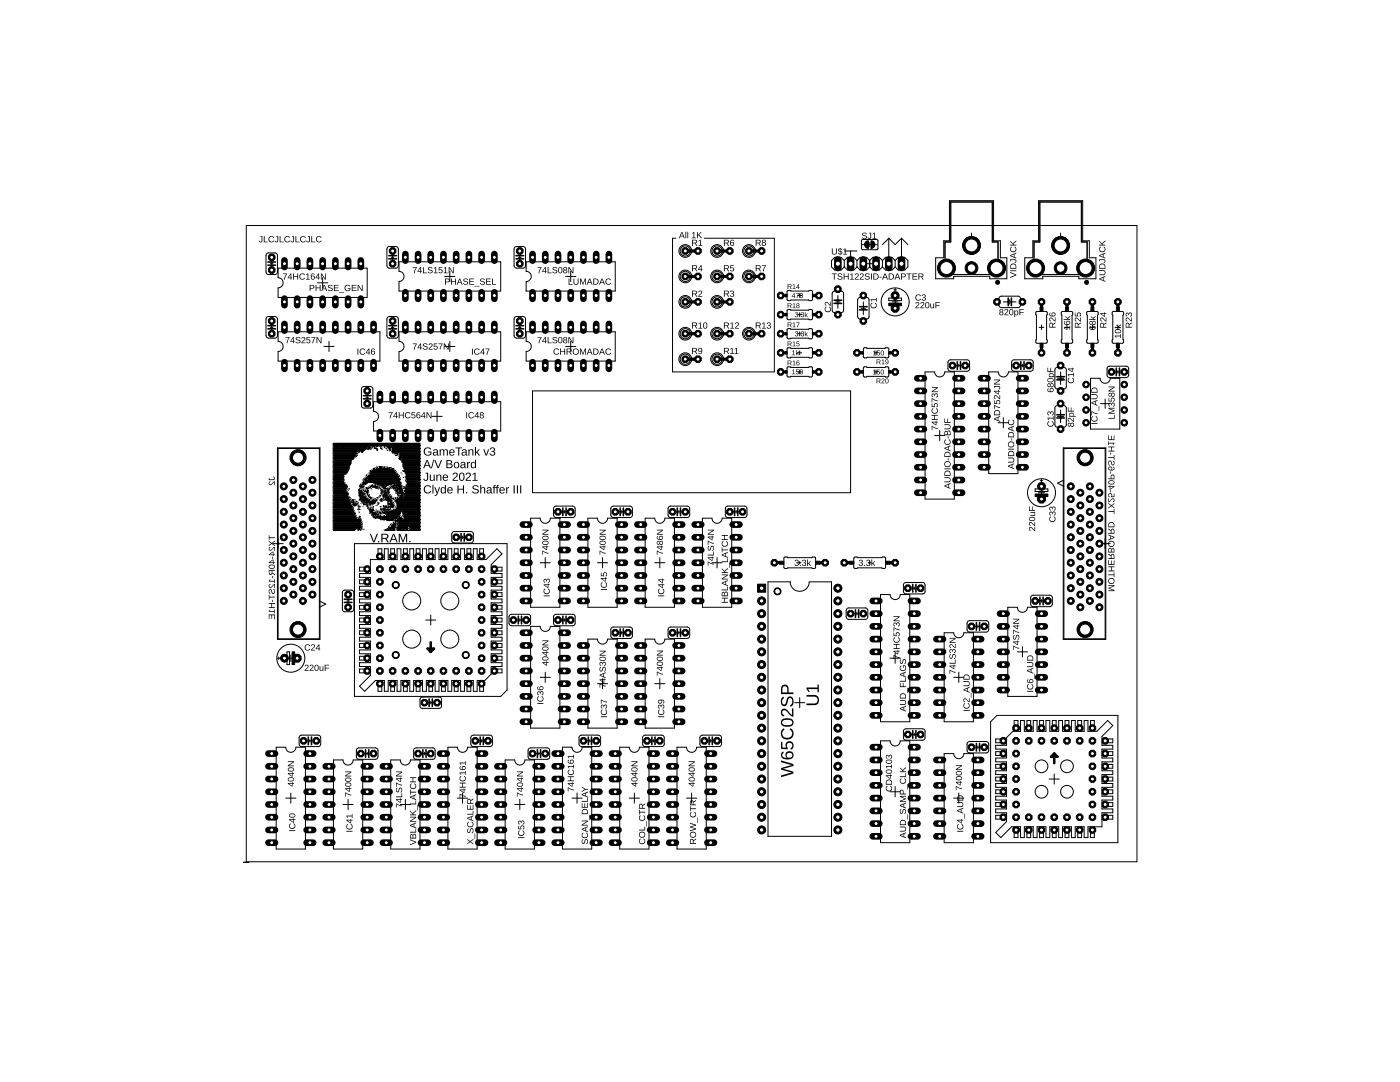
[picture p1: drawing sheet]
<svg xmlns="http://www.w3.org/2000/svg" width="279mm" height="216mm" viewBox="0 0 279 216" stroke-linecap="round" stroke-linejoin="round" font-family="sans-serif">
<g fill="none" stroke="#000" stroke-width=".2">
<path d="M53.3 50.5h1.6l.5 .3v3.5l-.4 .5h-1.6l-.3-.4v-3.4zM54 52.6h.5M54.2 51.4v.9M54.2 52.4v1.5M55.5 53.5h17.8v5.9h-17.8v-2a1.02 1.02 0 0 0 1-1 1.02 1.02 0 0 0-1-1zM63.4 56.4h2M64.4 55.4v2M77.3 49.4l.4-.2h1.3l.3 .1 .2 .2v3.5l-.4 .5h-1.4l-.4-.2zM78.1 51.4h.5M78.4 50.1v.9M78.4 51.1v1.5M79.6 52.2h20.3v5.9h-20.3v-1.9a1.02 1.02 0 0 0 1-1 1.02 1.02 0 0 0-1-1.1z"/>
<path d="M88.8 55.2h2M89.8 54.1v2.1M102.8 49.3l1.6-.1 .5 .3v3.5l-.4 .5h-1.5l-.4-.4v-3.4zM103.5 51.4h.5M103.7 50.1v.9M103.7 51.1v1.5M105 52.2h17.8v5.9h-17.8v-1.9a1.02 1.02 0 0 0 1-1 1.02 1.02 0 0 0-1-1.1zM112.9 55.2h2M113.9 54.1v2.1M134.9 47.5h-.7v26.7h20.3v-26.7h-13.9M137.6 50.1h.9M137.6 55.2h.9"/>
<path d="M138 49.7v.8M138 54.7v.9M138 59.8v.9M144 50.1h.8M144 55.2h.8M144.4 49.7v.8M144.4 54.7v.9M144.4 59.8v.9M150.3 50.1h.8M150.3 55.2h.8M150.7 49.7v.8M150.7 54.7v.9"/>
<path d="M157.1 58l4.3 .1 .1-.1h.5l.1 .1v1.7l-.2 .2-.5-.1-4.2 .1-.1-.2zM159.2 59h.8M159.6 58.6v.8M166.3 58.2l1.6-.1 .4 .3 .1 3.5-.4 .5h-1.6l-.3-.4v-3.4zM167.2 59v2.5M168.5 50.1h2.5M168.5 52l-.6-.6h-1.3l-.7 .6v1.3l.7 .6h1.3l.6-.6M168.5 52l.6-.6h1.3l.6 .6M168.5 53.3l.6 .6h1.3l.6-.6M168.5 52v1.3M169.8 50.1v2.5M171 52l.7-.6h1.2l.7 .6 .6-.6h1.3l.6 .6"/>
<path d="M171 53.3l.7 .6h1.2l.7-.6 .6 .6h1.3l.6-.6M171 52v1.3M171.4 59.4h1.5l.5 .3v3.5l-.3 .4h-1.6l-.3-.3v-3.4zM172 47.9h3.2v1.8l-3.1 .1-.2-.2zM172 48.8h.6M172.8 52.6h1.5M173.2 48.8h.8M173.6 48.4v.8M173.6 51.9v1.5M174.6 48.8h.5M176.1 52l.6-.6h1.3l.6 .6M176.1 52v1.3"/>
<path d="M176.1 53.3l.6 .6h1.3l.6-.6M177.4 47.5v5.1M177.4 59.5h2.5v.5h-2.5zM177.4 47.5l1.2 1.3 1.3-1.3M177.4 47.5l-1.3 1.3M178.4 57.8h.5M178.6 52v1.3M178.6 57.6v.5M178.6 58.6v.9M178.6 59.7v1.1M178.6 52l.7-.6h1.3l.6 .6v1.3l-.6 .6h-1.3l-.7-.6M179.9 47.5v5.1"/>
<path d="M179.9 47.5l1.3 1.3M189.5 40h8.8v8h1.3v3.4h1.3v4.2h-3.4v-.5h-7.2v.5h-3.6v-4.2h1.6v-3.4h1.2zM189.7 40.3h8.3v8h1.2v6.5h-10.6v-6.5h1.1zM192.9 47.5h2M193.9 46.5v2.1M199.6 59.2h3.9l.2 .4-.1 1.4-.4 .4h-3.5l-.4-.5v-1.3zM201.5 59.8v.9M207.3 40h8.8v8h1.3v3.4h1.3v4.2h-3.4v-.5h-7.2v.5h-3.6v-4.2h1.6v-3.4h1.2zM207.5 40.3h8.3v8h1.2v6.5h-10.6v-6.5h1.1zM210.7 47.5h2M211.7 46.5v2.1M53.3 63.2h1.6l.5 .3v3.5l-.2 .4-1.6 .1-.5-.4v-3.4z"/>
<path d="M54 65.3h.5M54.2 64.1v.9M54.2 65.1v1.5M55.5 66.2h20.3v5.9h-20.3v-2a1.02 1.02 0 0 0 1-1 1.02 1.02 0 0 0-1-1zM64.6 69.1h2.1M65.7 68.1v2M72.2 77.3l.4-.2h1.3l.4 .2 .1 3.6-.2 .4-1.6 .1-.4-.2zM73 79.3h.5M73.3 78v1M73.3 79v.5M73.3 79.6v.9M77.3 63.4l.4-.2h1.3h.3l.2 .3v3.5l-.2 .4-1.6 .1-.4-.2z"/>
<path d="M78.1 65.3h.5M78.4 64.1v.9M78.4 65.1v1.5M79.6 66.2h20.3v5.9h-20.3v-2a1.02 1.02 0 0 0 1-1 1.02 1.02 0 0 0-1-1zM88.8 69.1h2M89.8 68.1v2M102.8 63.2h1.6l.5 .3v3.5l-.1 .3-.3 .1-1.4 .1-.5-.4v-3.4zM103.5 65.3h.5M103.7 64.1v.9M103.7 65.1v1.5M105 66.2h17.8v5.9h-17.8v-2a1.02 1.02 0 0 0 1-1 1.02 1.02 0 0 0-1-1zM112.9 69.1h2"/>
<path d="M113.9 68.1v2M137.6 60.2h.9M137.6 66.6h.9M137.6 71.7h.9M138 66.2v.8M138 71.2v.9M144 60.2h.8M144 66.6h.8M144 71.7h.8M144.4 66.2v.8M144.4 71.2v.9M150.3 66.6h.8"/>
<path d="M150.7 66.2v.8M157.1 69.4l4.3 .1 .1-.1h.5l.1 .1v1.7l-.2 .2-.5-.1-4.2 .1-.1-.2zM157.1 73.3h4.3l.6-.1 .1 .1v1.8l-.2 .1-.5-.1-4.2 .1-.1-.1zM157.1 65.6l4.3 .1 .1-.1h.5l.1 .1v1.7l-.2 .2-.5-.1-4.2 .1-.1-.2zM157.1 61.8l4.3 .1 .1-.1h.5l.1 .1v1.7l-.2 .2-.5-.1-4.2 .1-.1-.2zM159.2 74.2h.8M159.2 66.6h.8M159.2 70.4h.8M159.2 62.8h.8M159.6 62.4v.8M159.6 66.2v.8M159.6 70v.8"/>
<path d="M159.6 73.8v.8M166.8 60.2h.9M171.9 61.5h.8M172.3 60.2v2.6M172.4 69.4l4.2 .1 .1-.1h.5l.2 .2v1.6l-.3 .2-.5-.1-4.1 .1-.2-.2zM172.4 73.3h4.2l.6-.1 .2 .2v1.7l-.3 .1-.5-.1-4.1 .1-.2-.2zM174.5 74.2h.7M174.5 70.4h.7M174.8 70v.8M174.8 73.8v.8M178.1 60.2h1.1M178.6 60.9v1"/>
<path d="M184.6 74.2h1.9a1.02 1.02 0 0 0 1 1 1.02 1.02 0 0 0 1.1-1h1.9v25.4h-5.9zM189.3 72l.4-.2h3.4l.4 .3v1.6l-.5 .4-3.5-.1-.3-.4zM190.1 72.9h1.5M191.3 72.7v.5M191.7 72.9h.9M197.3 74.2h1.9a1.02 1.02 0 0 0 1 1 1.02 1.02 0 0 0 1.1-1h1.9v20.3h-5.9zM200.2 60.2h2.6M202 72l.4-.2h3.4l.4 .3v1.6l-.5 .4-3.5-.1-.2-.1-.1-.3zM202.8 72.9h.9M203.8 72.9h.5M204 72.7v.5M204.4 72.9h.9"/>
<path d="M206.8 62.2l1.9-.1 .3 .2-.1 5.4 .1 .5-.2 .3h-1.8l-.3-.2v-.4l.1-.2zM207.4 65.3h.9M207.9 64.9v.9M210.6 73.5l.4-.2h1.3l.5 .4v3.4l-.2 .4-1.6 .1-.4-.2zM211 75.5h1.3M211.7 74.2v2.5M211.9 62.2l1.9-.1 .3 .2-.1 5.4 .1 .5-.2 .3h-1.9l-.2-.2v-.4l.1-.2zM212.5 65.3h.9M212.9 64.9v.9M216.9 62.2l2-.1 .2 .2-.1 5.4 .2 .5-.2 .3h-1.9l-.2-.2v-.4l.1-.2zM217.6 65.3h.9M217.6 75.5h1.9a1.02 1.02 0 0 0 1.1 1 1.02 1.02 0 0 0 1-1h1.9v10.1h-5.9z"/>
<path d="M218 64.9v.9M220.6 79.6v1.9M221 73.3l.4-.2 3.6 .1 .3 .4-.2 1.5-.4 .3-3.4-.1-.3-.2-.1-.3zM221.8 74.2h1M222 62.2l2-.1 .2 .2-.1 5.4 .1 .5-.1 .3h-1.9l-.2-.2v-.4l.1-.2zM222.6 65.3h.9M222.8 74.2h.6M223.1 64.9v.9M223.1 74v.5M223.4 74.2h1M55.4 89.4h8.5v38.2h-8.5zM55.5 89.5h8.2v38h-8.2z"/>
<path d="M74.5 80.2h25.4v5.8h-25.4v-1.9a1.02 1.02 0 0 0 1.1-1 1.02 1.02 0 0 0-1.1-1zM86.2 83.1h2M87.2 82.1v2M186.5 86.9h2.1M187.5 85.9v2M199.2 84.3h2.1M200.2 83.3v2.1M206.6 97.6h2.5v.5h-2.5zM207.2 98.3h1.3M207.6 95.9h.5M207.9 95.7v.5M207.9 96.7v.9"/>
<path d="M207.9 97.7v2.3M210.6 81.1l.4-.2h1.3l.5 .4v3.4l-.2 .5h-1.6l-.5-.3zM211 83.1h1.3M211.7 81.8v2.5M212.2 89.4h8.5v38.2h-8.5zM212.3 89.5h8.3v38h-8.3zM212.3 95.8l-1.2 .6 1.2 .6M219.6 80.5h1.9M54.5 108.5h2M55.4 108.4h.2v.2h-.2M63.7 119.9l1.3 .6-1.3 .7M68.4 118l.3-.2h1.4l.5 .3v3.5l-.3 .4-1.5 .1-.4-.2z"/>
<path d="M69.2 119.9h.5M69.5 118.6v1M69.5 119.7v1.5M70.7 108.5h30.5v29.2l-1.3 1.3h-29.2zM75.4 109.5h.8v2.2h.5v-2.2h.8v2.2h.5v-2.2h.7v2.2h.5v-2.2h.8v2.2h.5v-2.2h.8v2.2h.5v-2.2h.7v2.2h.6v-2.2h.7v2.2h.5v-2.2h.8v2.2h.5v-2.2h.7v2.2h.5v-2.2h.8v2.2h.5v-2.2h.8v2.2h.5v-2.2h.7v2.2h.6v-2.2h.7v2.2h.5v-2.2h.8v2.2h.5v-2.2h.8v2.2h.5v-2.2h.7v2.2h.5v-2.2h.8v2.2h.5l2.2-2.2 1 1-2.2 2.2v.5h2.2v.7h-2.2v.5h2.2v.8h-2.2v.5h2.2v.8h-2.2v.5h2.2v.8h-2.2v.5h2.2v.7h-2.2v.5h2.2v.8h-2.2v.5h2.2v.8h-2.2v.5h2.2v.7h-2.2v.5h2.2v.8h-2.2v.5h2.2v.8h-2.2v.5h2.2v.7h-2.2v.5h2.2v.8h-2.2v.5h2.2v.8h-2.2v.5h2.2v.8h-2.2v.5h2.2v.7h-2.2v.5h2.2v.8h-2.2v.5h2.2v.8h-2.2v.2l-1.2 1.3h-.3v2.1h-.8v-2.1h-.5v2.1h-.7v-2.1h-.5v2.1h-.8v-2.1h-.5v2.1h-.8v-2.1h-.5v2.1h-.7v-2.1h-.6v2.1h-.7v-2.1h-.5v2.1h-.8v-2.1h-.5v2.1h-.8v-2.1h-.5v2.1h-.7v-2.1h-.5v2.1h-.8v-2.1h-.5v2.1h-.7v-2.1h-.6v2.1h-.7v-2.1h-.5v2.1h-.8v-2.1h-.5v2.1h-.8v-2.1h-.5v2.1h-.7v-2.1h-.5v2.1h-.8v-2.1h-.5v2.1h-.8v-2.1h-.5l-2.1 2.1-1-1 2.1-2.1v-.5h-2.1v-.8h2.1v-.5h-2.1v-.8h2.1v-.5h-2.1v-.7h2.1v-.5h-2.1v-.8h2.1v-.5h-2.1v-.8h2.1v-.5h-2.1v-.8h2.1v-.5h-2.1v-.7h2.1v-.5h-2.1v-.8h2.1v-.5h-2.1v-.8h2.1v-.5h-2.1v-.7h2.1v-.5h-2.1v-.8h2.1v-.5h-2.1v-.8h2.1v-.5h-2.1v-.7h2.1v-.5h-2.1v-.8h2.1v-.5h-2.1v-.8h2.1v-.5h-2.1v-.8h2.1v-.5h-2.1v-.7h2.1v-1.5h1.5zM90.3 106.3l.4-.2h3.4l.4 .5-.1 1.5-.4 .3-3.5-.1-.4-.5zM91 107.2h1.6M92.3 107v.5M92.6 107.2h1M105.9 103.4h1.9a1.02 1.02 0 0 0 1 1 1.02 1.02 0 0 0 1-1h1.9v17.8h-5.8zM107.8 112.3h2M108.8 111.3v2"/>
<path d="M110.6 101.2l.4-.2h3.4l.4 .5-.1 1.6-.4 .2h-3.5l-.3-.5zM111.4 102.1h1.5M112.6 101.9v.5M113 102.1h.9M117.3 103.4h1.9a1.02 1.02 0 0 0 1 1 1.02 1.02 0 0 0 1.1-1h1.9v17.8h-5.9zM119.2 112.3h2.1M120.2 111.3v2M122 101.2l.4-.2h3.5l.3 .3v1.6l-.5 .4h-3.4l-.4-.5zM122.8 102.1h1.5M124.1 101.9v.5M124.4 102.1h.9M128.8 103.4h1.9a1.02 1.02 0 0 0 1 1 1.02 1.02 0 0 0 1-1h1.9v17.8h-5.8z"/>
<path d="M130.7 112.3h2M131.7 111.3v2M133.4 101.2l.4-.2h3.5l.3 .3v1.6l-.5 .4h-3.4l-.4-.5zM134.2 102.1h1M135.2 102.1h.5M135.5 101.9v.5M135.8 102.1h1M140.2 103.4h1.9a1.02 1.02 0 0 0 1 1 1.02 1.02 0 0 0 1-1h1.9v17.8h-5.8zM142.1 112.3h2M143.1 111.3v2M144.8 101.2l.5-.2h3.4l.4 .5-.1 1.6-.4 .2h-3.5l-.3-.5zM145.6 102.1h1"/>
<path d="M146.7 102.1h.5M146.9 101.9v.5M147.2 102.1h1M153.3 116.1h4.4a1.89 1.89 0 0 0 1.9 1.9 1.89 1.89 0 0 0 1.9-1.9h4.4v50.8h-12.6zM156.5 111.2l5.5 .1 .1-.2 .5 .1 .2 .1v2l-.3 .1-.5-.1-5.4 .1-.2-.1zM159.3 112.3h.6M159.6 112v.5M170.5 111.2l5.5 .1 .1-.2 .5 .1 .1 .2v1.9l-.2 .1-.5-.1-5.4 .1-.2-.2zM173.3 112.3h.5M173.6 112v.5M175.7 118.6h1.9a1.02 1.02 0 0 0 1 1 1.02 1.02 0 0 0 1.1-1h1.9v25.4h-5.9zM180.5 116.3l3.8-.1 .3 .5-.1 1.6-.4 .2h-3.4l-.4-.5v-1.3z"/>
<path d="M181.2 117.4h1.5M182.5 117.1v.5M182.8 117.4h.9M205.8 119l.4-.2h3.5l.3 .3v1.6l-.5 .4-3.5-.1-.3-.5zM206.6 119.9h.9M207.6 119.9h.5M207.9 119.7v.5M208.2 119.9h.9M219.5 108.5h2.1M220.4 108.6h.3M220.4 108.4h.3M55.4 131.3h.5"/>
<path d="M55.6 131.1v.5M56.4 131.3h.9M57.3 130.1h.5v2.5h-.5zM57.4 131.3h2.3M58 130.7v1.3M84 139.2h3.9l.2 .4-.1 1.6-.4 .2-3.6-.1-.2-.5v-1.2zM85 123.7h2M86 122.7v2M86 140v.5M101.8 122.7l3.8-.1 .3 .5-.1 1.6-.4 .2-3.5-.1-.3-.4v-1.3zM102.5 123.7h1.5M103.7 123.5v.5"/>
<path d="M104.1 123.7h.9M105.9 125h1.9a1.02 1.02 0 0 0 1 1 1.02 1.02 0 0 0 1-1h1.9v20.3h-5.8zM107.8 135.1h2M108.8 134.1v2.1M110.7 122.7l3.7-.1 .4 .5-.1 1.6-.4 .2-3.5-.1-.3-.4v-1.3zM111.4 123.7h1.5M112.6 123.5v.5M113 123.7h.9M117.3 127.5h1.9a1.02 1.02 0 0 0 1 1 1.02 1.02 0 0 0 1.1-1h1.9v17.8h-5.9zM119.2 136.4h2.1M120.2 135.4v2M122.1 125.2h3.9l.2 .4v1.4l-.5 .4h-3.4l-.4-.5v-1.3z"/>
<path d="M122.8 126.3h1.5M124.1 126v.5M124.4 126.3h.9M128.8 127.5h1.9a1.02 1.02 0 0 0 1 1 1.02 1.02 0 0 0 1-1h1.9v17.8h-5.8zM130.7 136.4h2M131.7 135.4v2M133.4 125.3l.4-.2h3.5l.3 .4v1.5l-.5 .4h-3.4l-.4-.5zM134.2 126.3h1M135.2 126.3h.5M135.5 126v.5M135.8 126.3h1M159.6 139.2v2"/>
<path d="M169.1 121.4l3.7-.1 .4 .5-.1 1.6-.4 .2h-3.5l-.3-.5v-1.3zM169.8 122.4h1.5M171 122.2v.5M171.4 122.4h.9M177.6 131.3h2.1M178.6 130.3v2.1M188.4 126.3h1.9a1.02 1.02 0 0 0 1 1 1.02 1.02 0 0 0 1.1-1h1.9v17.7h-5.9zM190.3 135.1h2.1M191.3 134.1v2.1M193.2 123.9h3.9l.2 .5v1.4l-.5 .3h-3.4l-.4-.5v-1.2zM193.9 125h1.5M195.2 124.7v.5"/>
<path d="M195.5 125h.9M201.1 121.2h1.9a1.02 1.02 0 0 0 1 1 1.02 1.02 0 0 0 1.1-1h1.9v17.8h-5.9zM203 130.1h2.1M204 129.1v2M55.1 149.1h1.9a1.02 1.02 0 0 0 1 1 1.02 1.02 0 0 0 1.1-1h1.9v20.3h-5.9zM57 159.3h2.1M58 158.2v2.1M59.8 146.9l.4-.2h3.4l.4 .3v1.6l-.5 .4-3.5-.1-.3-.4zM60.6 147.8h.9M61.6 147.8h.5M61.8 147.6v.5M62.2 147.8h.9"/>
<path d="M66.5 151.6h2a1.02 1.02 0 0 0 1 1.1 1.02 1.02 0 0 0 1-1.1h1.9v17.8h-5.9zM69.5 159.5v2M71.2 149.4l.4-.2 3.5 .1 .3 .4v1.5l-.2 .2-.3 .1h-3.4l-.4-.5zM72 150.4h1M73 150.4h.5M73.3 150.1v.5M73.6 150.4h.9M78 151.6h1.9a1.02 1.02 0 0 0 1 1.1 1.02 1.02 0 0 0 1-1.1h1.9v17.8h-5.8zM80.9 159.5v2M82.7 149.3l.4-.1 3.6 .1 .1 .4v1.5l-.1 .2-.4 .1-3.6-.1-.2-.4v-1.3zM83.4 150.4h1M84.5 150.4h.5"/>
<path d="M84.7 140.2h.9M84.7 150.1v.5M85 150.4h1M85.7 140.2h.5M86.3 140.2h.9M89.4 149.1h1.9a1.02 1.02 0 0 0 1 1 1.02 1.02 0 0 0 1-1h1.9v20.3h-5.8zM91.3 159.3h2M92.3 158.2v2.1M94.2 146.8l.3-.1h3.4l.4 .3v1.6l-.5 .4-3.6-.1-.2-.4v-1.3zM94.8 147.8h1.6M96.1 147.6v.5M96.5 147.8h.9"/>
<path d="M100.8 151.6h1.9a1.02 1.02 0 0 0 1 1.1 1.02 1.02 0 0 0 1.1-1.1h1.9v17.8h-5.9zM103.7 159.5v2M105.6 149.3l.3-.1 3.5 .1 .3 .3v1.6l-.5 .3-3.6-.1-.2-.4v-1.3zM106.3 150.4h1.5M107.5 150.1v.5M107.9 150.4h.9M112.2 149.1h2a1.02 1.02 0 0 0 1 1 1.02 1.02 0 0 0 1-1h1.9v20.3h-5.9zM114.2 159.3h2M115.2 158.2v2.1M115.8 146.8l.3-.1 3.6 .1 .2 .4-.1 1.4-.4 .4-3.6-.1-.3-.4v-1.3zM116.4 147.8h1.6M117.7 147.6v.5"/>
<path d="M118 147.8h1M123.7 149.1h1.9a1.02 1.02 0 0 0 1 1 1.02 1.02 0 0 0 1-1h1.9v20.3h-5.8zM125.6 159.3h2M126.6 158.2v2.1M128.3 146.9l.5-.2h3.4l.3 .3v1.6l-.4 .4-3.5-.1-.4-.4zM129.1 147.8h1M130.2 147.8h.5M130.4 147.6v.5M130.7 147.8h1M135.1 149.1h1.9a1.02 1.02 0 0 0 1 1 1.02 1.02 0 0 0 1-1h1.9v20.3h-5.8zM137 159.3h2M138 158.2v2.1"/>
<path d="M139.8 146.9l.4-.2h3.4l.4 .3v1.6l-.5 .4-3.5-.1-.3-.4zM140.6 147.8h.9M141.6 147.8h.5M141.8 147.6v.5M142.2 147.8h.9M158.6 140.2h2M175.7 147.8h1.9a1.02 1.02 0 0 0 1 1.1 1.02 1.02 0 0 0 1.1-1.1h1.9v20.3h-5.9zM177.6 158h2.1M178.6 157v2M180.4 145.6l.4-.2 3.5 .1 .3 .3v1.6l-.5 .3h-3.4l-.4-.5zM181.2 146.6h1.5M182.5 146.3v.5"/>
<path d="M182.8 146.6h.9M188.4 150.4h1.9a1.02 1.02 0 0 0 1 1 1.02 1.02 0 0 0 1.1-1h1.9v17.7h-5.9zM190.3 159.3h2.1M191.3 158.2v2.1M193.1 148.2l.4-.2h3.5l.3 .3v1.6l-.5 .3h-3.4l-.4-.5zM193.9 149.1h1.5M195.2 148.8v.6M195.5 149.1h.9M197.7 144l1.3-1.3h24.1v25.4h-25.4zM198.7 147.4h2.2v-.2l1.2-1.3h.3v-2.1h.8v2.1h.5v-2.1h.7v2.1h.5v-2.1h.8v2.1h.5v-2.1h.8v2.1h.5v-2.1h.7v2.1h.5v-2.1h.8v2.1h.5v-2.1h.8v2.1h.5v-2.1h.7v2.1h.6v-2.1h.7v2.1h.5v-2.1h.8v2.1h.5v-2.1h.8v2.1h.5v-2.1h.7v2.1h.5v-2.1h.8v2.1h.5l2.2-2.1 1 1-2.2 2.1v.5h2.2v.8h-2.2v.5h2.2v.8h-2.2v.5h2.2v.7h-2.2v.6h2.2v.7h-2.2v.5h2.2v.8h-2.2v.5h2.2v.8h-2.2v.5h2.2v.7h-2.2v.5h2.2v.8h-2.2v.5h2.2v.8h-2.2v.5h2.2v.7h-2.2v.5h2.2v.8h-2.2v.5h2.2v.8h-2.2v.5h2.2v.7h-2.2v1.6h-1.5v2.1h-.8v-2.1h-.5v2.1h-.7v-2.1h-.5v2.1h-.8v-2.1h-.5v2.1h-.8v-2.1h-.5v2.1h-.7v-2.1h-.6v2.1h-.7v-2.1h-.5v2.1h-.8v-2.1h-.5v2.1h-.8v-2.1h-.5v2.1h-.7v-2.1h-.5v2.1h-.8v-2.1h-.5v2.1h-.8v-2.1h-.5v2.1h-.7v-2.1h-.5v2.1h-.8v-2.1h-.5l-2.2 2.1-1-1 2.2-2.1v-.6h-2.2v-.7h2.2v-.5h-2.2v-.8h2.2v-.5h-2.2v-.8h2.2v-.5h-2.2v-.7h2.2v-.5h-2.2v-.8h2.2v-.5h-2.2v-.8h2.2v-.5h-2.2v-.7h2.2v-.5h-2.2v-.8h2.2v-.5h-2.2v-.8h2.2v-.5h-2.2v-.7h2.2v-.6h-2.2v-.7h2.2v-.5h-2.2v-.8h2.2v-.5h-2.2zM209.4 155.4h2M210.4 154.4v2.1"/>
<path d="M68.5 160.5h2M79.9 160.5h2M102.7 160.5h2.1"/>
<circle cx="136.8" cy="50.1" r="1.27"/>
<circle cx="136.8" cy="55.2" r="1.27"/>
<circle cx="136.8" cy="55.2" r="1.02"/>
<circle cx="136.8" cy="50.1" r="1.02"/>
<circle cx="143.1" cy="55.2" r="1.27"/>
<circle cx="143.1" cy="50.1" r="1.27"/>
<circle cx="143.1" cy="55.2" r="1.02"/>
<circle cx="143.1" cy="50.1" r="1.02"/>
<circle cx="149.5" cy="50.1" r="1.27"/>
<circle cx="149.5" cy="55.2" r="1.27"/>
<circle cx="149.5" cy="55.2" r="1.02"/>
<circle cx="149.5" cy="50.1" r="1.02"/>
<circle cx="136.8" cy="71.7" r="1.27"/>
<circle cx="136.8" cy="66.6" r="1.27"/>
<circle cx="136.8" cy="60.2" r="1.27"/>
<circle cx="136.8" cy="60.2" r="1.02"/>
<circle cx="136.8" cy="66.6" r="1.02"/>
<circle cx="136.8" cy="71.7" r="1.02"/>
<circle cx="143.1" cy="71.7" r="1.27"/>
<circle cx="143.1" cy="66.6" r="1.27"/>
<circle cx="143.1" cy="60.2" r="1.27"/>
<circle cx="143.1" cy="71.7" r="1.02"/>
<circle cx="143.1" cy="66.6" r="1.02"/>
<circle cx="143.1" cy="60.2" r="1.02"/>
<circle cx="149.5" cy="66.6" r="1.27"/>
<circle cx="149.5" cy="66.6" r="1.02"/>
<circle cx="178.6" cy="60.2" r="2.79"/>
<circle cx="207.9" cy="98.3" r="2.79"/>
<circle cx="82.2" cy="119.9" r="1.8"/>
<circle cx="89.8" cy="119.9" r="1.8"/>
<circle cx="58" cy="131.3" r="2.79"/>
<circle cx="82.2" cy="127.5" r="1.8"/>
<circle cx="89.8" cy="127.5" r="1.8"/>
<circle cx="207.9" cy="152.9" r="1.27"/>
<circle cx="207.9" cy="158" r="1.27"/>
<circle cx="212.9" cy="158" r="1.27"/>
<circle cx="212.9" cy="152.9" r="1.27"/>
</g>
<g fill="#000">
<path d="M52 47.1h.4l-.1 1-.1 .2a.37 .37 0 0 1-.6-.3h.2a.2 .2 0 0 0 .2 .2 .2 .2 0 0 0 .2-.2v-.7h-.2zM52.6 47.1h.2v1.1h.6v.2h-.8zM53.7 47.3l.7-.2 .3 .3-.2 .1a.46 .46 0 0 0-.6-.1 .46 .46 0 0 0 0 .7 .46 .46 0 0 0 .7-.1h.1a.63 .63 0 0 1-.9 .2 .63 .63 0 0 1-.1-.9zM55.1 47.1h.4v1l-.2 .2a.37 .37 0 0 1-.5-.3h.2a.2 .2 0 0 0 .2 .2 .2 .2 0 0 0 .2-.2v-.7h-.3zM55.8 47.1h.2v1.1h.6v.2h-.8zM56.9 47.3l.6-.2 .4 .3-.2 .1a.46 .46 0 0 0-.7-.1 .46 .46 0 0 0 .1 .7 .46 .46 0 0 0 .6-.1h.2a.63 .63 0 0 1-1 .2 .63 .63 0 0 1 0-.9zM58.3 47.1h.4v1l-.2 .2a.37 .37 0 0 1-.5-.3h.1a.2 .2 0 0 0 .2 .2 .2 .2 0 0 0 .2-.2v-.7h-.2zM59 47.1h.1v1.1h.7v.2h-.8zM60.1 47.3l.6-.2 .3 .3-.1 .1a.46 .46 0 0 0-.7-.1 .46 .46 0 0 0 0 .7 .46 .46 0 0 0 .7-.1h.1a.63 .63 0 0 1-.9 .2 .63 .63 0 0 1 0-.9zM61.5 47.1h.4l-.1 1-.2 .2a.37 .37 0 0 1-.5-.3h.2a.2 .2 0 0 0 .2 .2 .2 .2 0 0 0 .2-.2v-.7h-.2zM62.1 47.1h.2v1.1h.6v.2h-.8zM63.2 47.3l.6-.2 .4 .3-.2 .1a.46 .46 0 0 0-.7-.1 .46 .46 0 0 0 .1 .7 .46 .46 0 0 0 .7-.1h.1a.63 .63 0 0 1-.9 .2 .63 .63 0 0 1-.1-.9z"/>
<path d="M56.5 54.6h.8l-.4 1.2h-.2v-.3l.4-.8h-.6zM58 54.6h.1v.8h.2v.1h-.2v.3h-.1v-.3h-.6zM58 54.7l-.4 .7h.4zM58.5 54.6h.2v.5h.6v-.5h.2v1.2h-.2v-.6h-.6v.6h-.2zM59.9 54.7l.6-.1 .4 .3h-.2a.46 .46 0 0 0-.7 0 .46 .46 0 0 0 .1 .6 .46 .46 0 0 0 .6-.1l.2 .1a.63 .63 0 0 1-1 .2 .63 .63 0 0 1 0-1zM61.1 54.8l.4-.2v1.1h.3v.1h-.7v-.1h.3v-1l-.3 .2zM62.1 54.7l.3-.2 .4 .3-.5-.1-.1 .5a.42 .42 0 0 1 .6 .1 .42 .42 0 0 1-.3 .6 .42 .42 0 0 1-.5-.5zM62.1 55.4a.3 .3 0 0 0 .6 0 .3 .3 0 0 0-.6 0zM63.5 54.6h.2v.8h.1v.1h-.1v.3h-.2v-.3h-.6zM63.5 54.7l-.4 .7h.4zM64 54.6h.2l.7 1v-1h.1v1.2h-.2l-.6-1.1v1.1h-.2z"/>
<path d="M61.8 56.9h.5a.38 .38 0 0 1 .4 .3 .38 .38 0 0 1-.4 .4h-.3v.5h-.2zM62 57v.5l.5-.1v-.4zM63 56.9h.1v.5h.7v-.5h.2v1.2h-.2v-.6h-.7v.6h-.1zM64.6 56.9h.2l.5 1.2h-.2l-.1-.4h-.6l-.1 .4h-.2zM64.7 57l-.2 .6h.4zM65.6 56.9h.5l.3 .2h-.2a.28 .28 0 0 0-.3-.2 .28 .28 0 0 0-.2 .4 .51 .51 0 0 1 .5 .1 .51 .51 0 0 1 .1 .6l-.2 .1a.55 .55 0 0 1-.7-.3h.1a.33 .33 0 0 0 .4 .2 .33 .33 0 0 0 .3-.4l-.5-.2a.3 .3 0 0 1-.3-.2 .3 .3 0 0 1 .2-.3zM66.6 56.9h1v.1h-.8v.4h.7v.1h-.7v.4h.8v.2h-1zM67.7 58.3h1v.1h-1zM68.9 57l.6-.1 .4 .2-.2 .1a.48 .48 0 0 0-.7 0 .48 .48 0 0 0 .1 .7 .48 .48 0 0 0 .7-.1v-.2h-.4v-.1h.5v.4a.67 .67 0 0 1-.9 .1 .67 .67 0 0 1-.1-1zM70.2 56.9h.9v.1h-.7v.4h.7v.1h-.7v.4h.8v.2h-1zM71.4 56.9h.2l.6 1v-1h.2v1.2h-.2l-.7-1.1v1.1h-.1z"/>
<path d="M82.4 53.3h.8l-.4 1.2h-.2v-.3l.4-.8h-.6zM83.9 53.3h.1v.8h.2v.1h-.2v.3h-.1v-.3h-.6zM83.9 53.5l-.4 .6h.4zM84.4 53.3h.2v1.1h.6v.1h-.8zM85.5 53.4l.5-.1 .3 .3h-.1a.28 .28 0 0 0-.4-.2 .28 .28 0 0 0-.2 .3 .51 .51 0 0 1 .6 .2 .51 .51 0 0 1 0 .5l-.1 .1a.55 .55 0 0 1-.8-.3h.2a.33 .33 0 0 0 .4 .2 .33 .33 0 0 0 .2-.3l-.5-.2a.3 .3 0 0 1-.2-.2 .3 .3 0 0 1 .1-.3zM86.6 53.5l.4-.2v1.1h.3v.1h-.7v-.1h.3v-1l-.3 .2zM87.6 53.3h.7v.1h-.6v.4a.42 .42 0 0 1 .6 .2 .42 .42 0 0 1-.3 .6 .42 .42 0 0 1-.5-.4l.4 .2a.28 .28 0 0 0 .3-.4 .28 .28 0 0 0-.5 0h-.2zM88.6 53.5l.4-.2v1.1h.3v.1h-.7v-.1h.3v-1l-.3 .2zM89.5 53.3h.2l.7 1v-1h.1v1.2h-.2l-.6-1v1h-.2z"/>
<path d="M88.8 55.6h.5a.38 .38 0 0 1 .5 .4 .38 .38 0 0 1-.5 .3h-.3v.5h-.2zM89 55.7v.5l.6-.1-.1-.4zM90 55.6h.2v.5h.6v-.5h.2v1.2h-.2v-.6h-.6v.6h-.2zM91.6 55.6h.2l.5 1.2h-.1l-.2-.4h-.5l-.2 .4h-.2zM91.7 55.7l-.2 .6h.5zM92.6 55.7l.5-.1 .3 .2-.2 .1a.28 .28 0 0 0-.3-.2 .28 .28 0 0 0-.2 .3 .51 .51 0 0 1 .5 .2 .51 .51 0 0 1 .1 .5l-.2 .1a.55 .55 0 0 1-.7-.3h.2a.33 .33 0 0 0 .4 .2 .33 .33 0 0 0 .2-.4l-.5-.1a.3 .3 0 0 1-.2-.3 .3 .3 0 0 1 .1-.2zM93.7 55.6h.9v.1h-.8v.4h.7v.1h-.7v.5h.8v.1h-.9zM94.7 57h1v.2h-1zM95.9 55.7l.6-.1 .3 .2-.2 .1a.28 .28 0 0 0-.3-.2 .28 .28 0 0 0-.2 .3 .51 .51 0 0 1 .5 .2 .51 .51 0 0 1 .1 .5l-.2 .1a.55 .55 0 0 1-.7-.3h.1a.33 .33 0 0 0 .4 .2 .33 .33 0 0 0 .3-.4l-.6-.1a.3 .3 0 0 1-.2-.3 .3 .3 0 0 1 .1-.2zM97 55.6h.9v.1h-.7v.4h.7v.1h-.7v.5h.8v.1h-1zM98.2 55.6h.2v1.1h.6v.1h-.8z"/>
<path d="M107.3 53.3h.8l-.4 1.2h-.2v-.3l.4-.8h-.6zM108.8 53.3h.1v.8h.2v.1h-.2v.3h-.1v-.3h-.6zM108.8 53.5l-.5 .6h.5zM109.3 53.3h.2v1.1h.6v.1h-.8zM110.4 53.4l.5-.1 .3 .3h-.2a.28 .28 0 0 0-.3-.2 .28 .28 0 0 0-.2 .3 .51 .51 0 0 1 .5 .2 .51 .51 0 0 1 .1 .5l-.2 .1a.55 .55 0 0 1-.7-.3h.2a.33 .33 0 0 0 .4 .2 .33 .33 0 0 0 .2-.3l-.5-.2a.3 .3 0 0 1-.2-.2 .3 .3 0 0 1 .1-.3zM111.5 53.4a.57 .57 0 0 1 .7 .2 .57 .57 0 0 1-.1 .8 .57 .57 0 0 1-.7-.2 .57 .57 0 0 1 .1-.8zM111.7 53.4a.53 .53 0 0 0-.2 .6 .53 .53 0 0 0 .4 .4 .53 .53 0 0 0 .2-.6 .53 .53 0 0 0-.4-.4zM112.5 53.4a.36 .36 0 0 1 .6-.1 .36 .36 0 0 1-.1 .6 .35 .35 0 0 1 .1 .5 .35 .35 0 0 1-.6 0 .35 .35 0 0 1 .1-.5l-.2-.2zM112.6 53.6a.23 .23 0 0 0 .4 0 .23 .23 0 0 0-.4 0zM112.6 54.2a.25 .25 0 0 0 .5 0 .25 .25 0 0 0-.5 0zM113.4 53.3h.2l.7 1v-1h.1v1.2h-.2l-.6-1v1h-.2z"/>
<path d="M113.5 55.6h.1v1.1h.7v.1h-.8zM114.5 55.6h.1v.7a.34 .34 0 0 0 .4 .4 .34 .34 0 0 0 .3-.4v-.7h.2v.7a.51 .51 0 0 1-.5 .5 .51 .51 0 0 1-.5-.4zM115.7 55.6h.3l.3 1 .4-1h.2v1.2h-.1v-1.1l-.4 1.1h-.1l-.4-1.1v1.1h-.2zM117.6 55.6h.2l.5 1.2h-.2l-.1-.4h-.6l-.1 .4h-.2zM117.7 55.7l-.3 .6h.5zM118.4 55.6h.4a.61 .61 0 0 1 .7 .6 .61 .61 0 0 1-.6 .6h-.5zM118.6 55.7v1a.52 .52 0 0 0 .7-.5 .52 .52 0 0 0-.7-.5zM120.1 55.6h.1l.5 1.2h-.1l-.2-.4h-.5l-.2 .4h-.1zM120.1 55.7l-.2 .6h.5zM121 55.7l.6-.1 .3 .3h-.1a.46 .46 0 0 0-.7 0 .46 .46 0 0 0 0 .7 .46 .46 0 0 0 .7-.2l.2 .1a.63 .63 0 0 1-1 .2 .63 .63 0 0 1 0-1z"/>
<path d="M136 46.3h.2l.5 1.2h-.2l-.1-.3h-.6l-.1 .3h-.2zM136.1 46.4l-.2 .7h.4zM136.8 46.3h.1v1.2h-.1zM137.2 46.3h.1v1.2h-.1zM138.1 46.5l.5-.2v1.1h.3v.1h-.8v-.1h.3v-.9l-.3 .2zM139.1 46.3h.2v.6l.5-.6h.2l-.5 .5 .6 .7h-.2l-.5-.6-.1 .2v.4h-.2z"/>
<path d="M138.1 47.8h.6a.35 .35 0 0 1 .4 .3 .35 .35 0 0 1-.3 .4l.4 .6h-.2l-.3-.5h-.4v.5h-.2zM138.3 48v.4h.4a.23 .23 0 0 0 .3-.2 .23 .23 0 0 0-.3-.2zM139.4 48l.5-.2v1.1h.3v.2h-.8v-.2h.3v-.9l-.3 .2z"/>
<path d="M138.1 58h.6a.35 .35 0 0 1 .4 .3 .35 .35 0 0 1-.3 .4l.4 .5h-.2l-.3-.5h-.4v.5h-.2zM138.3 58.1v.5h.4a.23 .23 0 0 0 .3-.2 .23 .23 0 0 0-.3-.3zM139.5 58.1a.42 .42 0 0 1 .6 .1 .42 .42 0 0 1-.3 .6l-.3 .3h.7v.1h-.9l.6-.6a.25 .25 0 0 0 0-.5 .24 .24 0 0 0-.4 .2h-.1z"/>
<path d="M138.1 52.9h.6a.35 .35 0 0 1 .4 .3 .35 .35 0 0 1-.3 .4l.4 .5h-.2l-.3-.5h-.4v.5h-.2zM138.3 53.1v.4h.4a.23 .23 0 0 0 .3-.2 .23 .23 0 0 0-.3-.2zM139.9 52.9h.1v.8h.2v.2h-.2v.2h-.1v-.2h-.6zM139.9 53.1l-.5 .6h.5z"/>
<path d="M144.5 58h.5a.35 .35 0 0 1 .5 .3 .35 .35 0 0 1-.3 .4l.3 .5h-.2l-.3-.5h-.4v.5h-.1zM144.6 58.1v.5h.4a.23 .23 0 0 0 .3-.2 .23 .23 0 0 0-.3-.3zM145.8 58.1a.35 .35 0 0 1 .6-.1 .35 .35 0 0 1-.2 .6 .33 .33 0 0 1 .3 .4 .33 .33 0 0 1-.4 .2h-.3l-.1-.3 .4 .2a.23 .23 0 0 0 .3-.2 .23 .23 0 0 0-.3-.2l-.1-.2a.24 .24 0 0 0 .3-.1 .24 .24 0 0 0-.2-.3 .24 .24 0 0 0-.2 .2h-.2z"/>
<path d="M144.5 52.9h.5a.35 .35 0 0 1 .5 .3 .35 .35 0 0 1-.3 .4l.3 .5h-.2l-.3-.5h-.4v.5h-.1zM144.6 53.1v.4h.4a.23 .23 0 0 0 .3-.2 .23 .23 0 0 0-.3-.2zM145.8 52.9h.6v.2h-.5v.3a.42 .42 0 0 1 .6 .2 .42 .42 0 0 1-.3 .6 .42 .42 0 0 1-.5-.3l.4 .1a.28 .28 0 0 0 .2-.4 .28 .28 0 0 0-.4 0h-.2z"/>
<path d="M144.5 47.8h.5a.35 .35 0 0 1 .5 .3 .35 .35 0 0 1-.3 .4l.3 .6h-.2l-.3-.5h-.4v.5h-.1zM144.6 48v.4h.4a.23 .23 0 0 0 .3-.2 .23 .23 0 0 0-.3-.2zM145.8 48l.3-.2 .4 .3-.5-.1-.1 .4a.42 .42 0 0 1 .6 .2 .42 .42 0 0 1-.4 .6 .42 .42 0 0 1-.4-.5zM145.8 48.7a.3 .3 0 0 0 .6 0 .3 .3 0 0 0-.6 0z"/>
<path d="M150.8 52.9h.6a.35 .35 0 0 1 .4 .3 .35 .35 0 0 1-.3 .4l.4 .5h-.2l-.3-.5h-.4v.5h-.2zM151 53.1v.4h.4a.23 .23 0 0 0 .3-.2 .23 .23 0 0 0-.3-.2zM152 52.9h.9l-.5 1.2h-.1v-.3l.4-.7h-.7z"/>
<path d="M150.8 47.8h.6a.35 .35 0 0 1 .4 .3 .35 .35 0 0 1-.3 .4l.4 .6h-.2l-.3-.5h-.4v.5h-.2zM151 48v.4h.4a.23 .23 0 0 0 .3-.2 .23 .23 0 0 0-.3-.2zM152.2 47.9a.36 .36 0 0 1 .5 0 .36 .36 0 0 1-.1 .5 .35 .35 0 0 1 .1 .6 .35 .35 0 0 1-.5 0 .35 .35 0 0 1 .1-.6l-.2-.2zM152.2 48.1a.25 .25 0 0 0 .5 0 .25 .25 0 0 0-.5 0zM152.2 48.7a.25 .25 0 0 0 .5 0 .25 .25 0 0 0-.5 0z"/>
<path d="M157.2 56.7h.4a.28 .28 0 0 1 .4 .2 .28 .28 0 0 1-.3 .4l.3 .4h-.1l-.3-.4h-.3v.4h-.1zM157.3 56.8v.4h.3a.18 .18 0 0 0 .2-.2 .18 .18 0 0 0-.2-.2zM158.2 56.9l.4-.2v.9l.2 .1h-.6l.2-.1v-.8l-.2 .2zM159.3 56.7h.2v.7h.1l-.1 .3h-.2v-.2h-.4zM159.3 56.8l-.3 .6h.3z"/>
<path d="M158.5 58.5h.1v.6h.1l-.1 .3h-.1v-.2h-.5zM158.5 58.6l-.4 .5h.4zM158.8 58.5h.7l-.4 .9h-.1v-.1l.3-.7h-.5zM159.7 58.6l.1-.1a.46 .46 0 0 1 .5 .5 .46 .46 0 0 1-.5 .4l-.2-.2zM159.8 58.6a.42 .42 0 0 0-.1 .4 .42 .42 0 0 0 .3 .3 .42 .42 0 0 0 .2-.4 .42 .42 0 0 0-.4-.3z"/>
<path d="M166 49.6h.2v.7a.34 .34 0 0 0 .3 .4 .34 .34 0 0 0 .4-.4v-.7h.1v.7a.51 .51 0 0 1-.5 .5 .51 .51 0 0 1-.5-.5zM167.3 49.7l.3-.2 .4 .2 .1 .2-.4-.2v.4l.3 .1a.33 .33 0 0 1 .1 .4 .33 .33 0 0 1-.4 .2l-.1 .1-.4-.4 .4 .1v-.4l-.3-.2zM167.7 50.2v.4a.21 .21 0 0 0 .3-.2 .21 .21 0 0 0-.3-.2zM167.4 49.8v.2l.2 .1v-.4zM168.3 49.8l.5-.2v1.1h.3v.1h-.8v-.1h.3v-1l-.3 .2z"/>
<path d="M166 54.6h1v.1h-.4v1.1h-.2v-1.1h-.4zM167.3 54.6h.5l.3 .2-.1 .1a.28 .28 0 0 0-.4-.3 .28 .28 0 0 0-.2 .4 .51 .51 0 0 1 .5 .2 .51 .51 0 0 1 .1 .5l-.1 .1a.55 .55 0 0 1-.8-.3h.2a.33 .33 0 0 0 .4 .2 .33 .33 0 0 0 .2-.4l-.5-.1a.3 .3 0 0 1-.2-.3 .3 .3 0 0 1 .1-.3zM168.4 54.6h.1v.5h.7v-.5h.2v1.2h-.2v-.6h-.7v.6h-.1zM169.7 54.8l.4-.2v1.1h.3v.1h-.8v-.1h.4v-1l-.3 .2zM170.7 54.6a.42 .42 0 0 1 .7 .2 .42 .42 0 0 1-.4 .6l-.2 .3h.6v.1h-.8l.5-.7a.24 .24 0 0 0 0-.4 .24 .24 0 0 0-.3 .2h-.2zM171.7 54.6a.42 .42 0 0 1 .6 .2 .42 .42 0 0 1-.3 .6l-.3 .3h.7v.1h-.8l.5-.7a.24 .24 0 0 0 0-.4 .24 .24 0 0 0-.4 .2h-.1zM172.7 54.6h.6l.3 .2-.2 .1a.28 .28 0 0 0-.4-.3 .28 .28 0 0 0-.2 .4 .51 .51 0 0 1 .6 .2 .51 .51 0 0 1 0 .5l-.1 .1a.55 .55 0 0 1-.7-.3h.1a.33 .33 0 0 0 .4 .2 .33 .33 0 0 0 .3-.4l-.6-.1a.3 .3 0 0 1-.2-.3 .3 .3 0 0 1 .1-.3zM173.8 54.6h.2v1.2h-.2zM174.3 54.6h.4a.61 .61 0 0 1 .7 .6 .61 .61 0 0 1-.6 .6h-.5zM174.5 54.7v1a.52 .52 0 0 0 .7-.5 .52 .52 0 0 0-.7-.5zM175.5 55.2h.5v.2h-.5zM176.5 54.6h.2l.5 1.2h-.2l-.1-.4h-.6l-.1 .4h-.2zM176.6 54.7l-.2 .6h.5zM177.4 54.6h.4a.61 .61 0 0 1 .6 .6 .61 .61 0 0 1-.6 .6h-.4zM177.5 54.7v1a.52 .52 0 0 0 .8-.5 .52 .52 0 0 0-.8-.5zM179 54.6h.2l.5 1.2h-.2l-.1-.4h-.6l-.1 .4h-.2zM179.1 54.7l-.2 .6h.4zM179.8 54.6h.5a.38 .38 0 0 1 .5 .3 .38 .38 0 0 1-.4 .4h-.4v.5h-.2zM180 54.7v.5l.6-.1-.1-.4zM180.9 54.6h1v.1h-.4v1.1h-.2v-1.1h-.4zM182.1 54.6h.9v.1h-.7v.4h.7v.1h-.7v.5h.8v.1h-1zM183.3 54.6h.6a.35 .35 0 0 1 .4 .2 .35 .35 0 0 1-.3 .5l.3 .5h-.1l-.4-.5h-.3v.5h-.2zM183.5 54.7v.5h.4a.23 .23 0 0 0 .2-.3 .23 .23 0 0 0-.3-.2z"/>
<path d="M172.2 46.5l.5-.1 .3 .3h-.2a.28 .28 0 0 0-.3-.2 .28 .28 0 0 0-.2 .4 .51 .51 0 0 1 .5 .1 .51 .51 0 0 1 .1 .6l-.2 .1a.55 .55 0 0 1-.7-.3l.2-.1a.33 .33 0 0 0 .4 .3 .33 .33 0 0 0 .2-.4l-.5-.2a.3 .3 0 0 1-.2-.2 .3 .3 0 0 1 .1-.3zM173.5 46.4h.4l-.1 1.1-.1 .2a.37 .37 0 0 1-.6-.3l.2-.1a.2 .2 0 0 0 .2 .2 .2 .2 0 0 0 .2-.2v-.7h-.2zM174.2 46.6l.4-.2v1.1h.3v.2h-.8v-.2h.3v-.9l-.2 .2z"/>
<path d="M182.8 58.9l.7-.1 .3 .2-.2 .1a.46 .46 0 0 0-.6 0 .46 .46 0 0 0 0 .6 .46 .46 0 0 0 .7-.1l.1 .1a.63 .63 0 0 1-.9 .2 .63 .63 0 0 1-.1-1zM184.1 58.8a.35 .35 0 0 1 .6 0 .35 .35 0 0 1-.2 .6 .33 .33 0 0 1 .3 .3 .33 .33 0 0 1-.4 .3l-.3-.1-.2-.2 .5 .2a.23 .23 0 0 0 .2-.3 .23 .23 0 0 0-.3-.2l-.1-.1a.24 .24 0 0 0 .4-.1 .24 .24 0 0 0-.2-.3 .24 .24 0 0 0-.3 .2h-.1z"/>
<path d="M201.6 54.3l1.2 .5v.2l-1.2 .5v-.2l1.1-.4-1.1-.4zM201.6 53.9h1.2v.2h-1.2zM201.8 52.7a.63 .63 0 0 1 .6-.1 .63 .63 0 0 1 .4 .6v.4h-1.2zM201.9 52.9l-.2 .6h1a.53 .53 0 0 0-.2-.7 .53 .53 0 0 0-.6 .1zM201.6 51.7l1 .1 .2 .1a.37 .37 0 0 1-.3 .6v-.2a.2 .2 0 0 0 .2-.2 .2 .2 0 0 0-.2-.2h-.8v.2h-.1zM201.6 50.9l1.2-.5v.2l-.3 .1v.6l.3 .1v.2l-1.2-.5zM201.7 51l.6 .2v-.4zM201.8 49.3l.1-.1v.2a.46 .46 0 0 0 0 .7 .46 .46 0 0 0 .7-.1 .46 .46 0 0 0-.1-.7v-.1a.62 .62 0 0 1 .2 .9 .62 .62 0 0 1-.9 .1 .62 .62 0 0 1 0-.9zM201.6 48l.5 .6 .7-.6v.2l-.6 .5 .2 .1h.4v.2h-1.2v-.2h.6l-.6-.6z"/>
<path d="M219.4 55.6l1.2-.5v.1l-.4 .2v.5l.4 .2v.1l-1.2-.5zM219.5 55.6l.6 .3v-.5zM219.4 53.9h.7a.51 .51 0 0 1 .5 .5 .51 .51 0 0 1-.4 .5h-.8v-.1h.7a.34 .34 0 0 0 .4-.4 .34 .34 0 0 0-.4-.3h-.7zM219.5 52.7a.63 .63 0 0 1 .7-.1 .63 .63 0 0 1 .4 .6v.4h-1.2zM219.6 52.9l-.1 .6h1a.53 .53 0 0 0-.2-.7 .53 .53 0 0 0-.7 .1zM219.4 51.7l1 .1 .2 .1a.37 .37 0 0 1-.3 .6v-.2a.2 .2 0 0 0 .2-.2 .2 .2 0 0 0-.3-.2h-.7v.2h-.1zM219.4 50.9l1.2-.5v.2l-.4 .1v.6l.4 .1v.2l-1.2-.5zM219.5 51l.6 .2v-.4zM219.5 49.3l.2-.1v.2a.46 .46 0 0 0 0 .6 .46 .46 0 0 0 .7 0 .46 .46 0 0 0-.2-.7l.1-.1a.62 .62 0 0 1 .2 .9 .62 .62 0 0 1-.9 .1 .62 .62 0 0 1-.1-.9zM219.4 48l.5 .6 .7-.6v.2l-.6 .5 .1 .1h.5v.2h-1.2v-.2h.6l-.6-.6z"/>
<path d="M57 67.3h.8l-.4 1.2h-.2l.1-.3 .3-.8h-.6zM58.5 67.3h.1v.8h.2v.1h-.2v.3h-.1v-.3h-.6zM58.5 67.4l-.4 .7h.4zM59.1 67.3h.6l.2 .2-.1 .1a.28 .28 0 0 0-.4-.3 .28 .28 0 0 0-.2 .4 .51 .51 0 0 1 .6 .2 .51 .51 0 0 1 0 .5l-.1 .1a.55 .55 0 0 1-.7-.3h.1a.33 .33 0 0 0 .4 .2 .33 .33 0 0 0 .3-.4l-.6-.1a.3 .3 0 0 1-.2-.3 .3 .3 0 0 1 .1-.3zM60.3 67.3a.42 .42 0 0 1 .6 .2 .42 .42 0 0 1-.3 .6l-.3 .3h.7v.1h-.9l.6-.7a.24 .24 0 0 0 0-.4 .24 .24 0 0 0-.4 .2h-.1zM61.2 67.3h.7v.1h-.6v.4a.42 .42 0 0 1 .6 .2 .42 .42 0 0 1-.2 .5 .42 .42 0 0 1-.6-.3l.4 .2a.28 .28 0 0 0 .3-.4 .28 .28 0 0 0-.5-.1h-.1zM62.1 67.3h.8l-.4 1.2h-.1v-.3l.4-.8h-.7zM63.2 67.3h.2l.6 1v-1h.2v1.2h-.2l-.7-1.1v1.1h-.1z"/>
<path d="M71.3 69.5h.2v1.3h-.2zM71.9 69.7l.6-.1 .4 .2-.2 .1a.46 .46 0 0 0-.7-.1 .46 .46 0 0 0 .1 .7 .46 .46 0 0 0 .7-.1l.1 .1a.63 .63 0 0 1-1 .2 .63 .63 0 0 1 0-1zM73.6 69.5h.1v.9h.2v.1h-.2v.3h-.1v-.3h-.6zM73.6 69.7l-.5 .7h.5zM74.1 69.7l.4-.2 .3 .3-.5-.1-.1 .4a.42 .42 0 0 1 .6 .2 .42 .42 0 0 1-.3 .6 .42 .42 0 0 1-.5-.5zM74.2 70.4a.26 .26 0 0 0 .5 0 .26 .26 0 0 0-.5 0z"/>
<path d="M82.4 68.5h.8l-.4 1.3h-.2v-.4l.4-.7h-.6zM83.9 68.5h.1v.9h.2v.1h-.2v.3h-.1v-.3h-.6zM83.9 68.7l-.4 .7h.4zM84.5 68.6l.5-.1 .3 .3h-.1a.28 .28 0 0 0-.4-.2 .28 .28 0 0 0-.2 .4 .51 .51 0 0 1 .6 .1 .51 .51 0 0 1 0 .6l-.1 .1a.55 .55 0 0 1-.8-.3l.2-.1a.33 .33 0 0 0 .4 .3 .33 .33 0 0 0 .2-.4l-.5-.2a.3 .3 0 0 1-.2-.2 .3 .3 0 0 1 .1-.3zM85.7 68.6a.42 .42 0 0 1 .6 .2 .42 .42 0 0 1-.3 .6l-.3 .2h.6v.2h-.8l.5-.7a.24 .24 0 0 0 .1-.4 .24 .24 0 0 0-.4 .2l-.2-.1zM86.6 68.5h.7v.2h-.6v.4a.42 .42 0 0 1 .6 .1 .42 .42 0 0 1-.3 .6 .42 .42 0 0 1-.5-.3l.4 .1a.28 .28 0 0 0 .3-.4 .28 .28 0 0 0-.5 0h-.2zM87.5 68.5h.8l-.4 1.3h-.2l.1-.4 .4-.7h-.7zM88.6 68.5h.2l.6 1.1v-1.1h.2v1.3h-.2l-.7-1.1v1.1h-.1z"/>
<path d="M94.2 69.5h.2v1.3h-.2zM94.8 69.7l.6-.1 .3 .2-.1 .1a.46 .46 0 0 0-.7-.1 .46 .46 0 0 0 0 .7 .46 .46 0 0 0 .7-.1l.1 .1a.63 .63 0 0 1-.9 .2 .63 .63 0 0 1 0-1zM96.4 69.5h.2v.9h.1v.1h-.1v.3h-.2v-.3h-.6zM96.4 69.7l-.4 .7h.4zM96.9 69.5h.8l-.4 1.3h-.2l.1-.4 .3-.7h-.6z"/>
<path d="M107.3 67.3h.8l-.4 1.2h-.2v-.3l.4-.8h-.6zM108.8 67.3h.1v.8h.2v.1h-.2v.3h-.1v-.3h-.6zM108.8 67.4l-.5 .7h.5zM109.3 67.3h.2v1.1h.6v.1h-.8zM110.4 67.3h.5l.3 .2-.2 .1a.28 .28 0 0 0-.3-.3 .28 .28 0 0 0-.2 .4 .51 .51 0 0 1 .5 .2 .51 .51 0 0 1 .1 .5l-.2 .1a.55 .55 0 0 1-.7-.3h.2a.33 .33 0 0 0 .4 .2 .33 .33 0 0 0 .2-.4l-.5-.1a.3 .3 0 0 1-.2-.3 .3 .3 0 0 1 .1-.3zM111.5 67.4a.57 .57 0 0 1 .7 .2 .57 .57 0 0 1-.1 .7 .57 .57 0 0 1-.7-.1 .57 .57 0 0 1 .1-.8zM111.7 67.4a.53 .53 0 0 0-.2 .6 .53 .53 0 0 0 .4 .3 .53 .53 0 0 0 .2-.5 .53 .53 0 0 0-.4-.4zM112.5 67.3a.36 .36 0 0 1 .6 0 .36 .36 0 0 1-.1 .5 .35 .35 0 0 1 .1 .6 .35 .35 0 0 1-.6 0 .35 .35 0 0 1 .1-.6l-.2-.1zM112.6 67.6a.23 .23 0 0 0 .4 0 .23 .23 0 0 0-.4 0zM112.6 68.1a.25 .25 0 0 0 .5 0 .25 .25 0 0 0-.5 0zM113.4 67.3h.2l.7 1v-1h.1v1.2h-.2l-.6-1.1v1.1h-.2z"/>
<path d="M110.6 69.7l.6-.1 .4 .2-.2 .1a.46 .46 0 0 0-.7-.1 .46 .46 0 0 0 .1 .7 .46 .46 0 0 0 .6-.1l.2 .1a.63 .63 0 0 1-1 .2 .63 .63 0 0 1 0-1zM111.8 69.5h.2v.6h.6v-.6h.2v1.3h-.2v-.6h-.6v.6h-.2zM113.1 69.5h.6a.35 .35 0 0 1 .4 .3 .35 .35 0 0 1-.3 .4l.3 .6h-.2l-.3-.5h-.4v.5h-.1zM113.2 69.7v.4h.4a.23 .23 0 0 0 .3-.2 .23 .23 0 0 0-.3-.2zM114.3 70.2a.63 .63 0 0 1 1.2 0 .63 .63 0 0 1-1.2 0zM114.4 70.1a.47 .47 0 0 0 .9 0 .47 .47 0 0 0-.9 0zM115.7 69.5h.3l.3 1.1 .4-1.1h.2v1.3h-.1v-1.1l-.4 1.1h-.1l-.4-1.1v1.1h-.2zM117.6 69.5h.2l.5 1.3h-.2l-.1-.4h-.6l-.1 .4h-.2zM117.7 69.7l-.3 .6h.5zM118.4 69.5h.4a.61 .61 0 0 1 .7 .6 .61 .61 0 0 1-.6 .7h-.5zM118.6 69.7v.9a.52 .52 0 0 0 .7-.4 .52 .52 0 0 0-.7-.5zM120.1 69.5h.1l.5 1.3h-.1l-.2-.4h-.5l-.2 .4h-.1zM120.1 69.7l-.2 .6h.5zM121 69.7l.6-.1 .3 .2-.1 .1a.46 .46 0 0 0-.7-.1 .46 .46 0 0 0 0 .7 .46 .46 0 0 0 .7-.1l.1 .1a.63 .63 0 0 1-.9 .2 .63 .63 0 0 1 0-1z"/>
<path d="M138.1 64.3h.6a.35 .35 0 0 1 .4 .3 .35 .35 0 0 1-.3 .4l.4 .6h-.2l-.3-.5h-.4v.5h-.2zM138.3 64.5v.4h.4a.23 .23 0 0 0 .3-.2 .23 .23 0 0 0-.3-.2zM139.4 64.5l.5-.2v1.1h.3v.2h-.8v-.2h.3v-.9l-.3 .2zM140.4 64.5a.57 .57 0 0 1 .8 .2 .57 .57 0 0 1-.1 .7 .57 .57 0 0 1-.8-.2 .57 .57 0 0 1 .1-.7zM140.6 64.5a.53 .53 0 0 0-.2 .5 .53 .53 0 0 0 .5 .4 .53 .53 0 0 0 .2-.5 .53 .53 0 0 0-.5-.4z"/>
<path d="M138.1 69.4h.6a.35 .35 0 0 1 .4 .3 .35 .35 0 0 1-.3 .4l.4 .5h-.2l-.3-.5h-.4v.5h-.2zM138.3 69.6v.4h.4a.23 .23 0 0 0 .3-.2 .23 .23 0 0 0-.3-.2zM139.4 69.5a.58 .58 0 0 1 .8 .2 .58 .58 0 0 1-.2 .8l-.4 .1-.2-.2 .4 .1 .2-.4a.39 .39 0 0 1-.6 0 .39 .39 0 0 1 0-.6zM139.4 69.8a.3 .3 0 0 0 .6 0 .3 .3 0 0 0-.6 0z"/>
<path d="M144.5 69.4h.5a.35 .35 0 0 1 .5 .3 .35 .35 0 0 1-.3 .4l.3 .5h-.2l-.3-.5h-.4v.5h-.1zM144.6 69.6v.4h.4a.23 .23 0 0 0 .3-.2 .23 .23 0 0 0-.3-.2zM145.8 69.6l.4-.2v1.1h.3v.1h-.8v-.1h.4v-.9l-.3 .2zM146.6 69.6l.5-.2v1.1h.3v.1h-.8v-.1h.3v-.9l-.3 .2z"/>
<path d="M144.5 64.3h.5a.35 .35 0 0 1 .5 .3 .35 .35 0 0 1-.3 .4l.3 .6h-.2l-.3-.5h-.4v.5h-.1zM144.6 64.5v.4h.4a.23 .23 0 0 0 .3-.2 .23 .23 0 0 0-.3-.2zM145.8 64.5l.4-.2v1.1h.3v.2h-.8v-.2h.4v-.9l-.3 .2zM146.8 64.4a.42 .42 0 0 1 .7 .2 .42 .42 0 0 1-.4 .6l-.2 .2h.6v.2h-.8l.5-.7a.24 .24 0 0 0 0-.4 .24 .24 0 0 0-.4 .2l-.1-.1z"/>
<path d="M150.8 64.3h.6a.35 .35 0 0 1 .4 .3 .35 .35 0 0 1-.3 .4l.4 .6h-.2l-.3-.5h-.4v.5h-.2zM151 64.5v.4h.4a.23 .23 0 0 0 .3-.2 .23 .23 0 0 0-.3-.2zM152.1 64.5l.5-.2v1.1h.3v.2h-.8v-.2h.3v-.9l-.3 .2zM153.2 64.4a.35 .35 0 0 1 .5 0 .35 .35 0 0 1-.1 .5 .33 .33 0 0 1 .2 .4 .33 .33 0 0 1-.4 .3l-.3-.1-.1-.2 .4 .2a.23 .23 0 0 0 .3-.3 .23 .23 0 0 0-.3-.2l-.1-.1a.24 .24 0 0 0 .3-.1 .24 .24 0 0 0-.1-.4 .24 .24 0 0 0-.3 .3l-.2-.1z"/>
<path d="M157.2 68.1h.4a.28 .28 0 0 1 .4 .3 .28 .28 0 0 1-.3 .3l.3 .4h-.1l-.3-.4h-.3v.4h-.1zM157.3 68.2v.4h.3a.18 .18 0 0 0 .2-.2 .18 .18 0 0 0-.2-.2zM158.2 68.3l.4-.2v.9l.2 .1h-.6l.2-.1v-.7l-.2 .1zM159 68.1h.5v.1h-.4v.3a.33 .33 0 0 1 .4 .2 .33 .33 0 0 1-.2 .4 .33 .33 0 0 1-.4-.2l.3 .1a.25 .25 0 0 0 .2-.4 .25 .25 0 0 0-.5 .1z"/>
<path d="M157.2 71.9h.4a.28 .28 0 0 1 .4 .3 .28 .28 0 0 1-.3 .3l.3 .4h-.1l-.3-.4h-.3v.4h-.1zM157.3 72v.4h.3a.18 .18 0 0 0 .2-.2 .18 .18 0 0 0-.2-.2zM158.2 72.1l.4-.2v.9l.2 .1h-.6l.2-.1v-.7l-.2 .1zM159 72.1l.3-.2 .2 .2h-.3l-.2 .3a.33 .33 0 0 1 .6 .1 .33 .33 0 0 1-.2 .5 .33 .33 0 0 1-.5-.4zM159 72.6a.21 .21 0 0 0 .4 0 .21 .21 0 0 0-.4 0z"/>
<path d="M157.2 64.3h.4a.28 .28 0 0 1 .4 .2 .28 .28 0 0 1-.3 .4l.3 .4h-.1l-.3-.4h-.3v.4h-.1zM157.3 64.4v.4h.3a.18 .18 0 0 0 .2-.2 .18 .18 0 0 0-.2-.2zM158.2 64.5l.4-.2v.9l.2 .1h-.6l.2-.1v-.8l-.2 .2zM158.9 64.3h.7l-.4 1h-.1v-.2l.3-.7h-.5z"/>
<path d="M157.2 60.5h.4a.28 .28 0 0 1 .4 .2 .28 .28 0 0 1-.3 .4l.3 .4h-.1l-.3-.4h-.3v.4h-.1zM157.3 60.6v.4h.3a.18 .18 0 0 0 .2-.2 .18 .18 0 0 0-.2-.2zM158.2 60.7l.4-.2v.9l.2 .1h-.6l.2-.1v-.8l-.2 .2zM159 60.6a.28 .28 0 0 1 .5-.1 .28 .28 0 0 1-.1 .5 .28 .28 0 0 1 .1 .4 .28 .28 0 0 1-.5 0 .28 .28 0 0 1 .1-.4l-.2-.2zM159.1 60.8a.18 .18 0 0 0 .3 0 .18 .18 0 0 0-.3 0zM159 61.2a.2 .2 0 0 0 .4 0 .2 .2 0 0 0-.4 0z"/>
<path d="M158.1 70.1l.4-.2v.9l.2 .1h-.6l.2-.1v-.8l-.2 .2zM158.9 69.9h.1v.6l.4-.4-.3 .4 .4 .4-.4-.4-.1 .4h-.1z"/>
<path d="M158.1 73.9l.4-.2v.9l.2 .1h-.6l.2-.1v-.8l-.2 .2zM158.9 73.7h.5v.1h-.4v.3a.33 .33 0 0 1 .4 .2 .33 .33 0 0 1-.2 .4 .33 .33 0 0 1-.4-.2l.3 .1a.25 .25 0 0 0 .2-.4 .25 .25 0 0 0-.5 0zM159.7 73.8l.1-.1a.46 .46 0 0 1 .5 .5 .46 .46 0 0 1-.5 .5l-.2-.3zM159.8 73.8a.42 .42 0 0 0-.1 .5 .42 .42 0 0 0 .3 .3 .42 .42 0 0 0 .2-.5 .42 .42 0 0 0-.4-.3z"/>
<path d="M158.8 66.2a.28 .28 0 0 1 .4 0 .28 .28 0 0 1-.1 .4 .26 .26 0 0 1 .2 .3 .26 .26 0 0 1-.3 .2l-.4-.3 .4 .2a.18 .18 0 0 0 .2-.2 .18 .18 0 0 0-.3-.1v-.1a.19 .19 0 0 0 .2-.1 .19 .19 0 0 0-.1-.3 .19 .19 0 0 0-.2 .2h-.1zM159.5 66.9l.1 .2zM159.9 66.2a.28 .28 0 0 1 .5 0 .28 .28 0 0 1-.2 .4 .26 .26 0 0 1 .3 .3 .26 .26 0 0 1-.4 .2l-.3-.3 .3 .2a.18 .18 0 0 0 .2-.2 .18 .18 0 0 0-.2-.1l-.1-.1a.19 .19 0 0 0 .3-.1 .19 .19 0 0 0-.1-.3 .19 .19 0 0 0-.3 .2h-.1zM160.6 66.1h.1v.6l.5-.3-.3 .3 .3 .4-.4-.3-.1 .3h-.1z"/>
<path d="M158.8 62.4a.28 .28 0 0 1 .4 0 .28 .28 0 0 1-.1 .4 .26 .26 0 0 1 .2 .3 .26 .26 0 0 1-.3 .2l-.4-.3 .4 .2a.18 .18 0 0 0 .2-.2 .18 .18 0 0 0-.3-.1v-.2a.19 .19 0 0 0 .2 0 .19 .19 0 0 0-.1-.3 .19 .19 0 0 0-.2 .2h-.1zM159.5 63.1l.1 .2zM159.9 62.4a.28 .28 0 0 1 .5 0 .28 .28 0 0 1-.2 .4 .26 .26 0 0 1 .3 .3 .26 .26 0 0 1-.4 .2l-.3-.3 .3 .2a.18 .18 0 0 0 .2-.2 .18 .18 0 0 0-.2-.1l-.1-.2a.19 .19 0 0 0 .3 0 .19 .19 0 0 0-.1-.3 .19 .19 0 0 0-.3 .2h-.1zM160.6 62.3h.1v.6l.5-.4-.3 .4 .3 .4-.4-.4-.1 .4h-.1z"/>
<path d="M164.8 61.3l.1-.1v.1a.46 .46 0 0 0 0 .7 .46 .46 0 0 0 .7 0 .46 .46 0 0 0-.1-.7v-.1a.62 .62 0 0 1 .2 .9 .62 .62 0 0 1-.9 .1 .62 .62 0 0 1 0-.9zM164.7 60.3a.86 .86 0 0 1 1 .5v-.6h.1v.8l-.6-.5a.24 .24 0 0 0-.4 0 .24 .24 0 0 0 .1 .4v.1l-.3-.2z"/>
<path d="M173.9 60.5l.1-.1 .1 .2a.46 .46 0 0 0-.1 .6 .46 .46 0 0 0 .7 0 .46 .46 0 0 0-.1-.7l.1-.1a.62 .62 0 0 1 .1 .9 .62 .62 0 0 1-.9 .1 .62 .62 0 0 1 0-.9zM173.7 59.7h1.1v-.3h.2v.8h-.2v-.3h-.9l.2 .3h-.2z"/>
<path d="M174.3 70.1l.3-.2v.9l.2 .1h-.6l.3-.1v-.7l-.2 .1zM175 69.9h.6v.1h-.5v.4a.33 .33 0 0 1 .5 .1 .33 .33 0 0 1-.2 .4 .33 .33 0 0 1-.4-.2l.3 .1a.25 .25 0 0 0 .1-.4 .25 .25 0 0 0-.4 .1zM175.8 70.1l.1-.1a.46 .46 0 0 1 .5 .4 .46 .46 0 0 1-.5 .5l-.1-.3zM176 70.1a.42 .42 0 0 0-.2 .4 .42 .42 0 0 0 .4 .3 .42 .42 0 0 0 .1-.4 .42 .42 0 0 0-.3-.3z"/>
<path d="M174.3 73.9l.3-.1v.8l.2 .1h-.6l.3-.1v-.7l-.2 .1zM175 73.8h.6v.1h-.5v.3a.33 .33 0 0 1 .5 .1 .33 .33 0 0 1-.2 .5 .33 .33 0 0 1-.4-.3l.3 .1a.25 .25 0 0 0 .1-.4 .25 .25 0 0 0-.4 .1zM175.8 73.9l.1-.1a.46 .46 0 0 1 .5 .4 .46 .46 0 0 1-.5 .5l-.1-.3zM176 73.9a.42 .42 0 0 0-.2 .4 .42 .42 0 0 0 .4 .3 .42 .42 0 0 0 .1-.4 .42 .42 0 0 0-.3-.3z"/>
<path d="M174.9 71.7h.5a.28 .28 0 0 1 .3 .2 .28 .28 0 0 1-.2 .4l.3 .4h-.2l-.2-.4h-.3v.4h-.2zM175.1 71.8v.4h.3a.18 .18 0 0 0 .2-.2 .18 .18 0 0 0-.2-.2zM176 71.9l.3-.2v.9l.2 .1h-.6l.3-.1v-.8l-.2 .2zM176.8 71.8l.1-.1a.45 .45 0 0 1 .5 .5 .45 .45 0 0 1-.7 .4l.1-.1 .3 .1 .1-.4a.31 .31 0 0 1-.5 .1 .31 .31 0 0 1 .1-.5zM176.8 72a.21 .21 0 0 0 .4 0 .21 .21 0 0 0-.4 0z"/>
<path d="M174.9 75.5h.5a.28 .28 0 0 1 .3 .2 .28 .28 0 0 1-.2 .4l.3 .4h-.2l-.2-.4h-.3v.4h-.2zM175.1 75.6v.4h.3a.18 .18 0 0 0 .2-.2 .18 .18 0 0 0-.2-.2zM176 75.6a.33 .33 0 0 1 .5 .1 .33 .33 0 0 1-.3 .5l-.2 .2h.5v.1h-.6l.4-.6a.19 .19 0 0 0 0-.3 .19 .19 0 0 0-.3 .2h-.1zM176.7 75.6l.1-.1a.46 .46 0 0 1 .5 .5 .46 .46 0 0 1-.5 .5l-.1-.3zM176.9 75.6a.42 .42 0 0 0-.2 .5 .42 .42 0 0 0 .4 .3 .42 .42 0 0 0 .1-.5 .42 .42 0 0 0-.3-.3z"/>
<path d="M182.8 60.3a.42 .42 0 0 1 .6 .2 .42 .42 0 0 1-.3 .6l-.3 .3h.7v.1h-.8l.5-.7a.24 .24 0 0 0 0-.4 .24 .24 0 0 0-.4 .2h-.1zM183.8 60.3a.42 .42 0 0 1 .6 .2 .42 .42 0 0 1-.3 .6l-.3 .3h.7v.1h-.8l.5-.7a.24 .24 0 0 0 0-.4 .24 .24 0 0 0-.4 .2h-.1zM184.7 60.4a.57 .57 0 0 1 .8 .2 .57 .57 0 0 1-.1 .8 .57 .57 0 0 1-.8-.2 .57 .57 0 0 1 .1-.8zM184.9 60.4a.53 .53 0 0 0-.2 .6 .53 .53 0 0 0 .5 .4 .53 .53 0 0 0 .2-.6 .53 .53 0 0 0-.5-.4zM185.7 60.6h.1v.6a.23 .23 0 0 0 .3 .2 .23 .23 0 0 0 .2-.3v-.5h.1v.9h-.1v-.2a.32 .32 0 0 1-.4 .2 .32 .32 0 0 1-.2-.3zM186.7 60.3h.9v.1h-.7v.5h.6v.1h-.6v.5h-.2z"/>
<path d="M199.6 61.7a.36 .36 0 0 1 .5 0 .36 .36 0 0 1-.1 .6 .35 .35 0 0 1 .1 .5 .35 .35 0 0 1-.5 0 .35 .35 0 0 1 .1-.5l-.2-.2zM199.6 62a.25 .25 0 0 0 .5 0 .25 .25 0 0 0-.5 0zM199.6 62.6a.25 .25 0 0 0 .5 0 .25 .25 0 0 0-.5 0zM200.6 61.7a.42 .42 0 0 1 .6 .2 .42 .42 0 0 1-.4 .6l-.2 .3h.6v.1h-.8l.5-.7a.24 .24 0 0 0 .1-.4 .24 .24 0 0 0-.4 .2h-.2zM201.5 61.8a.57 .57 0 0 1 .7 .2 .57 .57 0 0 1-.1 .8 .57 .57 0 0 1-.7-.2 .57 .57 0 0 1 .1-.8zM201.7 61.8a.53 .53 0 0 0-.2 .6 .53 .53 0 0 0 .4 .4 .53 .53 0 0 0 .2-.6 .53 .53 0 0 0-.4-.4zM202.4 62h.2v.1a.33 .33 0 0 1 .3-.2 .33 .33 0 0 1 .3 .3 .49 .49 0 0 1-.3 .7l-.3-.1v.5h-.2zM202.7 62.1a.35 .35 0 0 0-.1 .5 .35 .35 0 0 0 .4 .1v-.6zM203.4 61.7h.9v.1h-.7v.5h.7v.1h-.7v.5h-.2z"/>
<path d="M209.1 77.5h.2l-.1 .4 .4 .2a.42 .42 0 0 1 .2-.6 .42 .42 0 0 1 .6 .3 .42 .42 0 0 1-.5 .4 .52 .52 0 0 1-.7 0 .52 .52 0 0 1-.1-.7zM209.6 77.9a.26 .26 0 0 0 .5 0 .26 .26 0 0 0-.5 0zM209.1 76.6l.3-.1 .2 .2a.35 .35 0 0 1 .6-.1 .35 .35 0 0 1 0 .5 .35 .35 0 0 1-.6-.1 .36 .36 0 0 1-.5 .2 .36 .36 0 0 1 0-.6zM209.1 76.9a.25 .25 0 0 0 .5 0 .25 .25 0 0 0-.5 0zM209.7 76.9a.25 .25 0 0 0 .5 0 .25 .25 0 0 0-.5 0zM209.2 75.6a.57 .57 0 0 1 .7-.1 .57 .57 0 0 1 .2 .7 .57 .57 0 0 1-.7 .1 .57 .57 0 0 1-.2-.7zM209.2 75.8a.48 .48 0 0 0 .5 .3 .48 .48 0 0 0 .4-.3l-.4-.2zM209.4 74.6l.2-.1a.49 .49 0 0 1 .7 .3l-.2 .3h.5v.2h-1.3v-.2h.2l-.2-.3zM209.5 74.7a.3 .3 0 0 0 0 .4 .3 .3 0 0 0 .5 0l.1-.1v-.3zM209 73.4h.2v.7h.4v-.7h.2v.7h.5v.1h-1.3z"/>
<path d="M209.5 64.5l.4-.1 .2 .3 .5-.4v.2l-.5 .3v.4h.5v.2h-1.2zM209.6 64.6v.6h.4l-.1-.6zM209.5 63.5a.86 .86 0 0 1 1 .5v-.7h.1v.9l-.6-.6a.24 .24 0 0 0-.4 0 .24 .24 0 0 0 .1 .4v.1l-.3-.2zM209.5 62.4h.2l-.1 .4 .4 .2a.42 .42 0 0 1 .2-.6 .42 .42 0 0 1 .6 .3 .42 .42 0 0 1-.6 .5 .52 .52 0 0 1-.6-.1 .52 .52 0 0 1-.1-.7zM210 62.8a.26 .26 0 0 0 .5 0 .26 .26 0 0 0-.5 0z"/>
<path d="M213.3 75.4h.1v.1a.46 .46 0 0 0 0 .7 .46 .46 0 0 0 .7 0 .46 .46 0 0 0-.1-.7v-.1a.62 .62 0 0 1 .2 .8 .62 .62 0 0 1-.9 .1 .62 .62 0 0 1 0-.9zM213.1 74.7h1.1v-.3h.1v.8h-.1v-.4h-.9l.2 .3h-.2zM213.1 73.5h.8v-.1h.2v.1h.2v.2h-.2v.6h-.2l-.8-.6zM213.3 73.7l.6 .4v-.4z"/>
<path d="M212.3 65.3h1.1v-.3h.2v.8h-.2v-.3h-.9l.2 .2h-.2zM212.4 64.1l.2-.1-.1 .5 .4 .2a.42 .42 0 0 1 .2-.7 .42 .42 0 0 1 .6 .4 .42 .42 0 0 1-.5 .4 .52 .52 0 0 1-.7 0 .52 .52 0 0 1-.1-.7zM212.9 64.4a.26 .26 0 0 0 .5 0 .26 .26 0 0 0-.5 0zM212.6 63.1l.4 .3 .6-.4v.2l-.5 .3 .5 .2v.1h-1.3v-.1h.8l-.5-.5z"/>
<path d="M214.6 64.5l.4-.1 .2 .3 .5-.4v.2l-.5 .3v.4h.5v.2h-1.2zM214.7 64.6l-.1 .6h.5l-.1-.6zM214.6 63.5a.86 .86 0 0 1 1 .5v-.7h.1v.9l-.6-.6a.24 .24 0 0 0-.4 0 .24 .24 0 0 0 .1 .4v.1l-.3-.2zM214.5 62.4h.1v.6h.4a.42 .42 0 0 1 .2-.6 .42 .42 0 0 1 .6 .2 .42 .42 0 0 1-.3 .6l.1-.4a.28 .28 0 0 0-.4-.3 .28 .28 0 0 0 0 .5v.1h-.7z"/>
<path d="M217.5 65.1l.2-.1-.1 .5 .4 .2a.42 .42 0 0 1 .2-.7 .42 .42 0 0 1 .6 .4 .42 .42 0 0 1-.6 .4 .52 .52 0 0 1-.6-.1 .52 .52 0 0 1-.1-.6zM218 65.4a.26 .26 0 0 0 .5 0 .26 .26 0 0 0-.5 0zM217.5 64.1h.3l.2 .2a.35 .35 0 0 1 .5-.1 .35 .35 0 0 1 0 .5 .35 .35 0 0 1-.5-.1 .36 .36 0 0 1-.6 .1 .36 .36 0 0 1 .1-.6zM217.5 64.4a.25 .25 0 0 0 .5 0 .25 .25 0 0 0-.5 0zM218.1 64.4a.25 .25 0 0 0 .5 0 .25 .25 0 0 0-.5 0zM217.7 63.1l.4 .3 .5-.4v.2l-.4 .3 .4 .2v.1h-1.2v-.1h.8l-.5-.5z"/>
<path d="M219.7 64.5l.4-.1 .2 .3 .5-.4v.2l-.5 .3v.4h.5v.2h-1.2zM219.8 64.6l-.1 .6h.5l-.1-.6zM219.6 63.5a.86 .86 0 0 1 1.1 .5v-.7h.1v.9l-.7-.6a.24 .24 0 0 0-.4 0 .24 .24 0 0 0 .2 .4v.1l-.3-.2zM219.6 62.5h.8v-.2h.1v.2h.3v.1h-.3v.6h-.1l-.8-.5zM219.8 62.6l.6 .5v-.5z"/>
<path d="M222.5 67h1.1v-.3h.1v.7h-.1v-.3h-1l.2 .3h-.1zM222.6 65.8a.57 .57 0 0 1 .8-.1 .57 .57 0 0 1 .2 .7 .57 .57 0 0 1-.8 .1 .57 .57 0 0 1-.2-.7zM222.6 66a.48 .48 0 0 0 .5 .4 .48 .48 0 0 0 .5-.4l-.5-.2zM222.8 64.7l.4 .4 .5-.4v.2l-.4 .3 .4 .1v.2h-1.3v-.2h.8l-.4-.4z"/>
<path d="M224.8 64.5l.3-.1 .3 .3 .5-.4v.2l-.5 .3v.4h.5v.2h-1.2zM224.8 64.6v.6h.4v-.6zM224.7 63.5a.86 .86 0 0 1 1 .5v-.7h.2v.9l-.7-.6a.24 .24 0 0 0-.4 0 .24 .24 0 0 0 .2 .4v.1l-.3-.2zM224.7 62.5l.4-.1 .2 .2a.33 .33 0 0 1 .3-.3 .33 .33 0 0 1 .3 .5l-.1 .3-.2 .1 .2-.4a.23 .23 0 0 0-.3-.3 .23 .23 0 0 0-.2 .3l-.1 .1a.24 .24 0 0 0-.1-.4 .24 .24 0 0 0-.3 .2 .24 .24 0 0 0 .2 .3v.2l-.3-.3z"/>
<path d="M53.6 95.4v.4h1.1l.2-.2a.37 .37 0 0 0-.3-.5l-.1 .1a.2 .2 0 0 1 .2 .3 .2 .2 0 0 1-.2 .1h-.7v-.2zM53.7 96.2a.42 .42 0 0 0 .2 .6 .42 .42 0 0 0 .6-.4l.2-.2v.6h.2v-.8l-.7 .5a.24 .24 0 0 1-.4 .1 .24 .24 0 0 1 .2-.4l-.1-.2z"/>
<path d="M77.6 82.2h.8l-.5 1.3h-.1v-.4l.4-.7h-.6zM79.1 82.2h.1v.9h.2v.1h-.2v.3h-.1v-.3h-.6zM79.1 82.4l-.5 .7h.5zM79.6 82.2h.2v.6h.6v-.6h.2v1.3h-.2v-.6h-.6v.6h-.2zM81 82.4l.6-.2 .3 .3-.1 .1a.46 .46 0 0 0-.7-.1 .46 .46 0 0 0 0 .7 .46 .46 0 0 0 .7-.1l.1 .1a.63 .63 0 0 1-.9 .1 .63 .63 0 0 1 0-.9zM82.2 82.2h.6v.2h-.5v.4a.42 .42 0 0 1 .6 .2 .42 .42 0 0 1-.3 .5 .42 .42 0 0 1-.5-.3l.4 .2a.28 .28 0 0 0 .2-.4 .28 .28 0 0 0-.4-.1h-.2zM83.2 82.4l.3-.2 .4 .3-.5-.1-.2 .4a.42 .42 0 0 1 .7 .2 .42 .42 0 0 1-.4 .6 .42 .42 0 0 1-.4-.5zM83.2 83.1a.26 .26 0 0 0 .5 0 .26 .26 0 0 0-.5 0zM84.6 82.2h.1v.9h.2v.1h-.2v.3h-.1v-.3h-.6zM84.6 82.4l-.4 .7h.4zM85.1 82.2h.2l.7 1.1v-1.1h.1v1.3h-.2l-.6-1.1v1.1h-.2z"/>
<path d="M84.8 89.5a.84 .84 0 0 1 1.3 .1l-.2 .1a.64 .64 0 0 0-.9 0 .64 .64 0 0 0-.1 .9 .64 .64 0 0 0 .9 0l.1-.3h-.5v-.2h.7v.6a.88 .88 0 0 1-1.3 0 .88 .88 0 0 1 0-1.2zM86.5 89.8l.4-.2a.4 .4 0 0 1 .5 .5v.6l.2 .2h-.3l-.1-.2a.4 .4 0 0 1-.7 .2 .4 .4 0 0 1 .2-.7l.5-.1a.28 .28 0 0 0-.2-.3 .28 .28 0 0 0-.4 .2h-.2zM86.6 90.5a.3 .3 0 0 0 .6 0 .3 .3 0 0 0-.6 0zM87.7 89.7h.2v.2a.38 .38 0 0 1 .4-.3 .38 .38 0 0 1 .3 .3 .38 .38 0 0 1 .5-.2 .38 .38 0 0 1 .3 .4v.8h-.2v-.9l-.3-.2-.2 .2v.9h-.2l-.1-.9-.3-.2-.1 .2-.1 .9h-.2zM89.8 89.8a.56 .56 0 0 1 .7-.1 .56 .56 0 0 1 .2 .6h-.8a.36 .36 0 0 0 .2 .4 .36 .36 0 0 0 .4-.1h.2a.63 .63 0 0 1-.9 .2 .63 .63 0 0 1 0-1zM89.9 89.9v.3h.6l-.2-.4zM90.9 89.3h1.3v.2h-.5v1.4h-.3v-1.4h-.5zM92.3 89.8l.4-.2a.4 .4 0 0 1 .4 .5v.6l.2 .2h-.2l-.2-.2a.4 .4 0 0 1-.6 .2 .4 .4 0 0 1 .1-.7l.5-.1a.28 .28 0 0 0-.2-.3 .28 .28 0 0 0-.3 .2h-.2zM92.4 90.5a.3 .3 0 0 0 .5 0 .3 .3 0 0 0-.5 0zM93.5 89.7h.2v.2a.42 .42 0 0 1 .5-.2 .42 .42 0 0 1 .3 .4v.8h-.2v-.8a.3 .3 0 0 0-.4-.3 .3 .3 0 0 0-.2 .4v.7h-.2zM94.8 89.2h.2v1.1l.5-.6h.3l-.5 .5 .5 .7h-.2l-.5-.6-.1 .2v.4h-.2zM96.5 89.7h.2l.3 1 .4-1h.2l-.4 1.2h-.3zM97.9 89.4a.47 .47 0 0 1 .8-.1 .47 .47 0 0 1-.2 .8 .43 .43 0 0 1 .3 .5 .43 .43 0 0 1-.5 .3 .5 .5 0 0 1-.6-.4h.2a.33 .33 0 0 0 .5 .3 .33 .33 0 0 0 .1-.6h-.4v-.2a.31 .31 0 0 0 .5-.2 .31 .31 0 0 0-.3-.4 .31 .31 0 0 0-.3 .3h-.3z"/>
<path d="M84.9 94.3h.5v1.2a.48 .48 0 0 1-.4 .5 .48 .48 0 0 1-.5-.5h.2a.27 .27 0 0 0 .3 .3 .27 .27 0 0 0 .2-.3v-1h-.3zM85.8 94.7h.2v.8a.3 .3 0 0 0 .3 .3 .3 .3 0 0 0 .3-.4v-.7h.2v1.2h-.2v-.2a.42 .42 0 0 1-.5 .3 .42 .42 0 0 1-.3-.5zM87.1 94.7h.2v.2a.42 .42 0 0 1 .5-.2 .42 .42 0 0 1 .3 .4v.8h-.2v-.7a.3 .3 0 0 0-.4-.4 .3 .3 0 0 0-.2 .4v.7h-.2zM88.5 94.8a.56 .56 0 0 1 .7-.1 .56 .56 0 0 1 .2 .7h-.9a.36 .36 0 0 0 .3 .4 .36 .36 0 0 0 .4-.2l.2 .1a.63 .63 0 0 1-.9 .1 .63 .63 0 0 1 0-1zM88.6 94.9v.3h.6l-.2-.3zM90.5 94.4a.55 .55 0 0 1 .8 .3 .55 .55 0 0 1-.4 .7l-.4 .4h.9v.1h-1.1l.1-.2 .4-.5a.35 .35 0 0 0 .3-.5 .35 .35 0 0 0-.5-.1l-.3 .1zM91.8 94.4a.61 .61 0 0 1 .7 0 .61 .61 0 0 1 .2 .7 .61 .61 0 0 1-.5 .9 .61 .61 0 0 1-.6-.9zM92 94.5a.92 .92 0 0 0 .2 1.3 .8 .8 0 0 0 0-1.3zM93.1 94.4a.55 .55 0 0 1 .8 .3 .55 .55 0 0 1-.4 .7l-.4 .4h.9v.1h-1.1l.1-.2 .4-.5a.35 .35 0 0 0 .3-.5 .35 .35 0 0 0-.5-.1l-.3 .1zM94.3 94.6l.6-.3v1.5h.4v.1h-1v-.1h.4v-1.3l-.4 .3z"/>
<path d="M84.8 97a.81 .81 0 0 1 1.2 .2l-.2 .1a.6 .6 0 0 0-.9-.1 .6 .6 0 0 0 .1 .9 .6 .6 0 0 0 .9-.1l.2 .1a.83 .83 0 0 1-1.3 .2 .83 .83 0 0 1 0-1.3zM86.3 96.8h.2v1.7h-.2zM86.7 97.2h.2l.4 1 .3-1h.2l-.4 1.3a.5 .5 0 0 1-.7 .4v-.1h.3l.2-.3zM88.1 97.4l.3-.2 .4 .2v-.6h.2v1.7h-.2v-.2a.47 .47 0 0 1-.6 .1 .47 .47 0 0 1-.3-.6zM88.2 97.5v.6l.1 .2a.46 .46 0 0 0 .5-.5 .46 .46 0 0 0-.5-.4zM89.4 97.4a.56 .56 0 0 1 .7-.1 .56 .56 0 0 1 .2 .6h-.8a.36 .36 0 0 0 .2 .4 .36 .36 0 0 0 .4-.2l.2 .1a.63 .63 0 0 1-.9 .1 .63 .63 0 0 1 0-.9zM89.6 97.4l-.1 .3h.6l-.2-.3zM91.3 96.8h.2v.7h.9v-.7h.2v1.7h-.2v-.8h-.9v.8h-.2zM93 98.2h.2v.3h-.2zM94.4 96.9l.7-.1 .4 .4h-.2a.37 .37 0 0 0-.4-.3 .37 .37 0 0 0-.3 .5l.2 .1a.53 .53 0 0 1 .6 .2 .53 .53 0 0 1-.1 .7l-.2 .1a.71 .71 0 0 1-.9-.4l.2-.1a.43 .43 0 0 0 .5 .4 .43 .43 0 0 0 .4-.5l-.4-.2a.46 .46 0 0 1-.5-.2 .46 .46 0 0 1 0-.6zM95.8 96.8h.2v.6a.42 .42 0 0 1 .5-.2 .42 .42 0 0 1 .3 .4v.9h-.2v-.8a.3 .3 0 0 0-.3-.4 .3 .3 0 0 0-.3 .4v.8h-.2zM97.2 97.3l.4-.1a.4 .4 0 0 1 .5 .4v.6l.2 .3h-.3l-.1-.3a.4 .4 0 0 1-.7 .2 .4 .4 0 0 1 .2-.7h.5a.28 .28 0 0 0-.2-.3 .28 .28 0 0 0-.4 .2l-.2-.1zM97.3 98.1a.3 .3 0 0 0 .6 0 .3 .3 0 0 0-.6 0zM98.6 96.8h.3v.1l-.2 .1v.2h.2v.2h-.2v1.1h-.2v-1.1h-.2zM99.2 96.8h.4v.1l-.3 .1v.2h.3v.2h-.3v1.1h-.2v-1.1h-.2zM99.8 97.4a.56 .56 0 0 1 .7-.1 .56 .56 0 0 1 .2 .6h-.8a.36 .36 0 0 0 .2 .4 .36 .36 0 0 0 .4-.2l.2 .1a.63 .63 0 0 1-.9 .1 .63 .63 0 0 1 0-.9zM100 97.4l-.1 .3h.6l-.2-.3zM101 97.2h.2v.3l.1-.2 .3-.1v.2h-.2l-.2 .2v.9h-.2zM102.5 96.8h.2v1.7h-.2zM103.2 96.8h.2v1.7h-.2zM103.8 96.8h.2v1.7h-.2z"/>
<path d="M85.1 91.8h.3l.6 1.6h-.2l-.2-.4h-.7l-.2 .4h-.3zM85.2 92l-.3 .8h.6zM86.5 91.7h.2l-.5 1.7h-.2zM86.7 91.8h.2l.5 1.4 .6-1.4h.2l-.6 1.6h-.3zM89.1 91.8l1.1 .2v.3l-.3 .3a.44 .44 0 0 1 .4 .5 .44 .44 0 0 1-.6 .3h-.6zM89.3 92v.5l.7-.2-.1-.3zM89.3 92.7v.5h.6l.2-.1-.2-.4zM90.7 92.3a.6 .6 0 0 1 .8 .1 .6 .6 0 0 1 0 .8 .6 .6 0 0 1-.9 0zM90.8 92.4v.6l.1 .3a.46 .46 0 0 0 .5-.5 .46 .46 0 0 0-.4-.5zM92 92.3l.4-.1a.4 .4 0 0 1 .5 .4v.6l.2 .2h-.3l-.1-.2a.4 .4 0 0 1-.7 .2 .4 .4 0 0 1 .1-.7h.6a.28 .28 0 0 0-.2-.4 .28 .28 0 0 0-.4 .2h-.2zM92.1 93a.3 .3 0 0 0 .6 0 .3 .3 0 0 0-.6 0zM93.2 92.2h.2v.2l.1-.2h.3v.2h-.2l-.2 .2v.8h-.2zM94.1 92.3l.3-.1 .4 .2v-.7h.2v1.7h-.2v-.2a.47 .47 0 0 1-.6 .2 .47 .47 0 0 1-.3-.6zM94.2 92.4v.6l.1 .3a.46 .46 0 0 0 .5-.5 .46 .46 0 0 0-.5-.5z"/>
<path d="M93.1 82.2h.1v1.3h-.1zM93.6 82.4l.6-.2 .4 .3-.2 .1a.46 .46 0 0 0-.7-.1 .46 .46 0 0 0 .1 .7 .46 .46 0 0 0 .7-.1l.1 .1a.63 .63 0 0 1-.9 .1 .63 .63 0 0 1-.1-.9zM95.3 82.2h.1v.9h.2v.1h-.2v.3h-.1v-.3h-.6zM95.3 82.4l-.5 .7h.5zM95.9 82.3a.36 .36 0 0 1 .5 0 .36 .36 0 0 1-.1 .5 .35 .35 0 0 1 .1 .6 .35 .35 0 0 1-.5 0 .35 .35 0 0 1 .1-.6l-.2-.2zM95.9 82.5a.25 .25 0 0 0 .5 0 .25 .25 0 0 0-.5 0zM95.9 83.1a.25 .25 0 0 0 .5 0 .25 .25 0 0 0-.5 0z"/>
<path d="M185.9 85l1.3 .4v.2l-1.1-.4v.6h-.2zM185.9 84.2h.9v-.2h.1v.2h.3v.1h-.3v.6h-.1l-.9-.6zM186.1 84.3l.7 .4v-.4zM185.9 82.8h1.3v.2h-.6v.6h.6v.2h-1.3v-.2h.6v-.6h-.6zM186.1 81.5l.1-.1 .1 .2a.46 .46 0 0 0-.1 .7 .46 .46 0 0 0 .7-.1 .46 .46 0 0 0-.1-.6l.1-.2a.62 .62 0 0 1 .1 .9 .62 .62 0 0 1-.9 .1 .62 .62 0 0 1 0-.9zM185.9 80.5h.2v.6h.4a.42 .42 0 0 1 .1-.6 .42 .42 0 0 1 .6 .3 .42 .42 0 0 1-.3 .5l.1-.4a.28 .28 0 0 0-.4-.3 .28 .28 0 0 0 0 .5v.2l-.7-.1zM185.9 79.5l1.3 .4v.2l-1.1-.5v.7h-.2zM186 78.6l.3-.1 .2 .3a.33 .33 0 0 1 .4-.3 .33 .33 0 0 1 .3 .4l-.1 .3-.3 .1 .2-.4a.23 .23 0 0 0-.2-.3 .23 .23 0 0 0-.2 .3l-.1 .1a.24 .24 0 0 0-.1-.3 .24 .24 0 0 0-.4 .1 .24 .24 0 0 0 .2 .3v.2l-.3-.3zM185.9 77.3h1.3v.2l-1.1 .6h1.1v.1h-1.3v-.1l1.1-.7h-1.1z"/>
<path d="M188.5 96.9l1.2-.5v.1l-.4 .2v.5l.4 .2v.2l-1.2-.5zM188.6 97l.6 .2v-.5zM188.5 95.2h.7a.51 .51 0 0 1 .5 .5 .51 .51 0 0 1-.4 .5h-.8v-.1h.7a.34 .34 0 0 0 .4-.4 .34 .34 0 0 0-.4-.3h-.7zM188.6 94.1a.63 .63 0 0 1 .7-.2 .63 .63 0 0 1 .4 .6v.4h-1.2zM188.7 94.2l-.1 .6h1a.53 .53 0 0 0-.2-.7 .53 .53 0 0 0-.7 .1zM188.5 93.5h1.2v.1h-1.2zM188.5 92.6a.63 .63 0 0 1 1.2 0 .63 .63 0 0 1-1.2 0zM188.6 92.7a.47 .47 0 0 0 .9 0 .47 .47 0 0 0-.9 0zM189.2 91.4h.1v.5h-.1zM188.6 90.3a.63 .63 0 0 1 .7-.1 .63 .63 0 0 1 .4 .5v.5h-1.2zM188.7 90.4l-.1 .6h1a.53 .53 0 0 0-.2-.6 .53 .53 0 0 0-.7 0zM188.5 89.4l1.2-.5v.1l-.4 .2v.5l.4 .2v.2l-1.2-.5zM188.6 89.5l.6 .2v-.5zM188.6 87.7h.2v.1a.46 .46 0 0 0 0 .7 .46 .46 0 0 0 .7 0 .46 .46 0 0 0-.2-.7l.1-.1a.62 .62 0 0 1 .2 .8 .62 .62 0 0 1-.9 .1 .62 .62 0 0 1-.1-.9zM189.2 87.1h.1v.4h-.1zM188.6 86h.3l.2 .2 .1-.3h.3l.2 .3v.6h-1.2zM188.6 86.2v.5h.4l-.1-.5zM189.2 86.1l-.1 .6h.5l-.1-.6zM188.5 84.7h.7a.51 .51 0 0 1 .5 .5 .51 .51 0 0 1-.4 .5h-.8v-.2h.7a.34 .34 0 0 0 .4-.3 .34 .34 0 0 0-.4-.4h-.7zM188.5 83.5h.1v.7h.5v-.7h.1v.7h.5v.2h-1.2z"/>
<path d="M198.4 83.5l1.2-.5v.2l-.4 .1v.6l.4 .1v.2l-1.2-.5zM198.5 83.6l.6 .2v-.4zM198.5 82a.63 .63 0 0 1 .7-.2 .63 .63 0 0 1 .4 .6v.5h-1.2zM198.6 82.1l-.1 .6h1a.53 .53 0 0 0-.2-.6 .53 .53 0 0 0-.7 0zM198.4 80.8l1.2 .4v.2l-1.1-.4v.6h-.1zM198.4 79.9h.1v.5l.4 .1a.42 .42 0 0 1 .2-.6 .42 .42 0 0 1 .6 .2 .42 .42 0 0 1-.4 .6l.2-.5a.28 .28 0 0 0-.4-.2 .28 .28 0 0 0-.1 .5v.1h-.6zM198.4 79a.86 .86 0 0 1 1.1 .5v-.7h.1v.9l-.7-.6a.24 .24 0 0 0-.4 0 .24 .24 0 0 0 .2 .4v.1l-.3-.2zM198.4 78h.8v-.2h.1v.2h.3v.1h-.3v.6h-.1l-.8-.5zM198.6 78.1l.6 .5v-.5zM198.4 77h1l.2 .2a.37 .37 0 0 1-.3 .5v-.1a.2 .2 0 0 0 .2-.2 .2 .2 0 0 0-.3-.2h-.7v.2h-.1zM198.4 75.7h1.2v.2l-1 .7h1v.1h-1.2v-.2l1-.6h-1z"/>
<path d="M201.2 92.9l1.2-.5v.2l-.4 .2v.5l.4 .1v.2l-1.2-.5zM201.3 93l.6 .3v-.5zM201.2 91.3h.7a.51 .51 0 0 1 .5 .5 .51 .51 0 0 1-.5 .5h-.7v-.2h.7a.34 .34 0 0 0 .4-.3 .34 .34 0 0 0-.4-.3h-.7zM201.3 90.1a.63 .63 0 0 1 .7-.1 .63 .63 0 0 1 .4 .6v.4h-1.2zM201.4 90.2l-.1 .6h1a.53 .53 0 0 0-.2-.6 .53 .53 0 0 0-.7 0zM201.2 89.5h1.2v.2h-1.2zM201.1 88.7a.65 .65 0 0 1 1.3 0 .65 .65 0 0 1-1.3 0zM201.3 88.7a.47 .47 0 0 0 .9 0 .47 .47 0 0 0-.9 0zM201.9 87.5h.1v.4h-.1zM201.3 86.4a.63 .63 0 0 1 .7-.2 .63 .63 0 0 1 .4 .6v.5h-1.2zM201.4 86.5l-.1 .6h1a.53 .53 0 0 0-.2-.6 .53 .53 0 0 0-.7 0zM201.2 85.4l1.2-.5v.2l-.4 .1v.6l.4 .1v.2l-1.2-.5zM201.3 85.5l.6 .3v-.5zM201.3 83.8l.2-.1v.2a.46 .46 0 0 0 0 .7 .46 .46 0 0 0 .6-.1 .46 .46 0 0 0-.1-.6l.1-.2a.62 .62 0 0 1 .2 .9 .62 .62 0 0 1-.9 .1 .62 .62 0 0 1-.1-.9z"/>
<path d="M209.2 84.1l.1-.1 .1 .2a.46 .46 0 0 0-.1 .7 .46 .46 0 0 0 .7-.1 .46 .46 0 0 0-.1-.6l.1-.2a.62 .62 0 0 1 .1 .9 .62 .62 0 0 1-.9 .1 .62 .62 0 0 1 0-.9zM209 83.4h1.1v-.3h.2v.7h-.2v-.3h-.9l.2 .3h-.2zM209.1 82.2l.4-.1 .1 .3a.33 .33 0 0 1 .4-.3 .33 .33 0 0 1 .3 .4l-.1 .3-.2 .1 .2-.4a.23 .23 0 0 0-.3-.3 .23 .23 0 0 0-.2 .3l-.1 .1a.24 .24 0 0 0-.1-.3 .24 .24 0 0 0-.4 .1 .24 .24 0 0 0 .3 .3l-.1 .2-.3-.3z"/>
<path d="M213.2 84.5l.3-.1 .2 .2a.35 .35 0 0 1 .5-.1 .35 .35 0 0 1 0 .5 .35 .35 0 0 1-.5-.1 .36 .36 0 0 1-.6 .1 .36 .36 0 0 1 .1-.5zM213.2 84.8a.23 .23 0 0 0 .4 0 .23 .23 0 0 0-.4 0zM213.7 84.8a.25 .25 0 0 0 .5 0 .25 .25 0 0 0-.5 0zM213.2 83.5a.86 .86 0 0 1 1 .5v-.6h.1v.8l-.6-.5a.24 .24 0 0 0-.4-.1 .24 .24 0 0 0 .1 .4v.2l-.3-.3zM213.5 82.4h.1a.49 .49 0 0 1 .7 .3l-.1 .3h.5v.1l-1.3 .1v-.2h.1l-.1-.3zM213.6 82.6a.3 .3 0 0 0 0 .4 .3 .3 0 0 0 .4 0l.2-.1-.1-.3zM213.1 81.3h.1v.7h.5v-.7h.1v.7h.5v.1h-1.2z"/>
<path d="M217.8 84.4h1.2v.2h-1.2zM218 83.1l.1-.1v.2a.46 .46 0 0 0 0 .7 .46 .46 0 0 0 .7-.1 .46 .46 0 0 0-.1-.6v-.2a.62 .62 0 0 1 .2 .9 .62 .62 0 0 1-.9 .1 .62 .62 0 0 1 0-.9zM217.8 82.1l1.2 .4v.1l-1.1-.4v.7h-.1zM219.3 81h.1v1h-.1zM217.8 80.3l1.2-.5v.2l-.3 .1v.6l.3 .1v.2l-1.2-.5zM217.9 80.4l.6 .2v-.4zM217.8 78.7h.8a.51 .51 0 0 1 .4 .4 .51 .51 0 0 1-.4 .6h-.8v-.2h.8a.34 .34 0 0 0 .3-.4 .34 .34 0 0 0-.3-.3h-.8zM218 77.5a.63 .63 0 0 1 .6-.1 .63 .63 0 0 1 .4 .5v.5h-1.2zM218.1 77.6l-.2 .6h1a.53 .53 0 0 0-.2-.6 .53 .53 0 0 0-.6 0z"/>
<path d="M221.2 83.4h1.1v-.6h.2v.8h-1.3zM221.2 81.4h1.3v.1h-1.1l1.1 .4v.1l-1.1 .4h1.1v.2h-1.3v-.2l1.1-.4-1.1-.4zM221.3 80.5l.3-.1 .2 .2a.33 .33 0 0 1 .4-.3 .33 .33 0 0 1 .3 .4l-.1 .3-.3 .2 .2-.5a.23 .23 0 0 0-.2-.2 .23 .23 0 0 0-.2 .3l-.1 .1a.24 .24 0 0 0-.2-.4 .24 .24 0 0 0-.3 .2 .24 .24 0 0 0 .2 .3v.1l-.3-.2zM221.2 79.4h.2v.6h.4a.42 .42 0 0 1 .1-.6 .42 .42 0 0 1 .6 .2 .42 .42 0 0 1-.3 .6l.1-.4a.28 .28 0 0 0-.4-.3 .28 .28 0 0 0 0 .5v.1h-.7zM221.3 78.5l.3-.1 .2 .2a.35 .35 0 0 1 .5-.1 .35 .35 0 0 1 0 .5 .35 .35 0 0 1-.5-.1 .36 .36 0 0 1-.5 .1 .36 .36 0 0 1 0-.5zM221.3 78.8a.25 .25 0 0 0 .5 0 .25 .25 0 0 0-.5 0zM221.9 78.8a.25 .25 0 0 0 .5 0 .25 .25 0 0 0-.5 0zM221.2 77.1h1.3v.2l-1.1 .7h1.1v.1h-1.3v-.2l1.1-.6h-1.1z"/>
<path d="M53.6 106.8v1h.2v-.4h1.1v-.2h-1.1v-.4zM53.6 107.9v.2l.5 .3-.5 .4v.2l.6-.5 .7 .5v-.2l-.6-.4 .6-.3v-.2l-.7 .4zM53.7 109.2a.42 .42 0 0 0 .2 .7 .42 .42 0 0 0 .6-.4l.2-.2v.6h.2v-.8l-.7 .5a.24 .24 0 0 1-.4 .1 .24 .24 0 0 1 .2-.4l-.1-.2zM53.6 110.6v.2h.9v.1h.1v-.1h.3v-.2h-.3v-.5zM53.8 110.6l.7-.4v.4zM54.3 111.1v.4h.2v-.4zM53.6 112.2v.2h.9v.1h.1v-.1h.3v-.2h-.3v-.6zM53.8 112.2l.7-.4v.4zM53.8 112.8a.57 .57 0 0 0 .2 .7 .57 .57 0 0 0 .7-.1 .57 .57 0 0 0-.2-.7 .57 .57 0 0 0-.7 .1zM53.8 113a.53 .53 0 0 1 .5-.2 .53 .53 0 0 1 .4 .4 .53 .53 0 0 1-.5 .2 .53 .53 0 0 1-.4-.4zM53.6 113.7v.6a.35 .35 0 0 0 .3 .4 .35 .35 0 0 0 .4-.3l.6 .4v-.2l-.5-.3v-.4h.5v-.2zM53.8 113.9h.4v.4a.23 .23 0 0 1-.2 .3 .23 .23 0 0 1-.2-.3zM54.3 114.9v.5h.2v-.5zM53.8 115.6l-.2 .5h1.1v.2h.2v-.7h-.2v.3h-.9l.2-.3zM53.7 116.7a.42 .42 0 0 0 .2 .6 .42 .42 0 0 0 .6-.4l.2-.2v.6h.2v-.8l-.7 .5a.24 .24 0 0 1-.4 .1 .24 .24 0 0 1 .2-.4l-.1-.2zM53.7 117.7l-.1 .5 .3 .3v-.2a.28 .28 0 0 1-.2-.3 .28 .28 0 0 1 .4-.2 .51 .51 0 0 0 .1 .5 .51 .51 0 0 0 .6 .1l.1-.2a.55 .55 0 0 0-.3-.7l-.1 .2a.33 .33 0 0 1 .3 .4 .33 .33 0 0 1-.4 .2l-.2-.5a.3 .3 0 0 0-.2-.2 .3 .3 0 0 0-.3 .1zM53.6 118.6v1.1h.2v-.5h1.1v-.1h-1.1v-.5zM54.3 119.7v.4h.2v-.4zM53.6 120.3v.2h.6v.7h-.6v.1h1.3v-.1h-.6v-.7h.6v-.2zM53.8 121.6l-.2 .5h1.1v.3h.2v-.8h-.2v.3h-.9l.2-.3zM53.6 122.6v.9h.2v-.7h.4v.7h.1v-.7h.4v.8h.2v-1z"/>
<path d="M73.8 106.5h.2l.6 1.5 .6-1.5h.2l-.7 1.7h-.2zM75.4 108h.3v.2h-.3zM76.1 106.5h.8a.5 .5 0 0 1 .6 .4 .5 .5 0 0 1-.4 .6l.5 .7h-.3l-.4-.7h-.6v.7h-.2zM76.3 106.7v.6h.6a.32 .32 0 0 0 .4-.3 .32 .32 0 0 0-.4-.3zM78.4 106.5h.3l.7 1.7h-.3l-.2-.5h-.7l-.2 .5h-.3zM78.5 106.7l-.3 .8h.7zM79.6 106.5h.3l.5 1.5 .6-1.5h.3v1.7h-.3l.1-1.5-.6 1.5h-.2l-.5-1.5v1.5h-.2zM81.7 108h.2v.2h-.2z"/>
<path d="M108.2 109.9l1.3 .4v.2l-1.1-.5v.7h-.2zM108.2 109h.9v-.1h.1v.1h.3v.2h-.3v.6h-.1l-.9-.6zM108.4 109.2l.7 .4v-.4zM108.4 108a.57 .57 0 0 1 .7-.1 .57 .57 0 0 1 .2 .7 .57 .57 0 0 1-.7 .1 .57 .57 0 0 1-.2-.7zM108.4 108.2a.48 .48 0 0 0 .4 .4 .48 .48 0 0 0 .5-.4l-.5-.2zM108.4 107a.57 .57 0 0 1 .7-.1 .57 .57 0 0 1 .2 .7 .57 .57 0 0 1-.7 .2 .57 .57 0 0 1-.2-.8zM108.4 107.2a.48 .48 0 0 0 .4 .4 .48 .48 0 0 0 .5-.4l-.5-.1zM108.2 105.7h1.3v.2l-1.1 .6h1.1v.2h-1.3v-.2l1.1-.7h-1.1z"/>
<path d="M108.5 118.8h1.2v.2h-1.2zM108.6 117.5l.2-.1v.2a.46 .46 0 0 0 0 .7 .46 .46 0 0 0 .7-.1 .46 .46 0 0 0-.2-.6l.1-.2a.62 .62 0 0 1 .2 .9 .62 .62 0 0 1-.9 .1 .62 .62 0 0 1-.1-.9zM108.5 116.6h.8v-.2h.1v.2h.3v.1h-.3v.6h-.1l-.8-.5zM108.7 116.7l.6 .5v-.5zM108.6 115.6l.3-.1 .2 .3a.33 .33 0 0 1 .4-.3 .33 .33 0 0 1 .2 .4l-.1 .3-.2 .1 .2-.4a.23 .23 0 0 0-.3-.3 .23 .23 0 0 0-.1 .3l-.2 .1a.24 .24 0 0 0-.1-.3 .24 .24 0 0 0-.3 .1 .24 .24 0 0 0 .2 .3v.2l-.3-.3z"/>
<path d="M119.7 109.9l1.2 .4v.2l-1.1-.5v.7h-.1zM119.7 109h.8v-.1h.1v.1h.3v.2h-.3v.6h-.1l-.8-.6zM119.8 109.2l.7 .4v-.4zM119.8 108a.57 .57 0 0 1 .8-.1 .57 .57 0 0 1 .1 .7 .57 .57 0 0 1-.7 .1 .57 .57 0 0 1-.2-.7zM119.8 108.2a.48 .48 0 0 0 .5 .4 .48 .48 0 0 0 .4-.4l-.4-.2zM119.8 107a.57 .57 0 0 1 .8-.1 .57 .57 0 0 1 .1 .7 .57 .57 0 0 1-.7 .2 .57 .57 0 0 1-.2-.8zM119.8 107.2a.48 .48 0 0 0 .5 .4 .48 .48 0 0 0 .4-.4l-.4-.1zM119.7 105.7h1.2v.2l-1.1 .6h1.1v.2h-1.2v-.2l1-.7h-1z"/>
<path d="M119.9 117.5h1.2v.2h-1.2zM120.1 116.3l.1-.1 .1 .1a.46 .46 0 0 0-.1 .7 .46 .46 0 0 0 .7 0 .46 .46 0 0 0-.1-.7v-.1a.62 .62 0 0 1 .2 .9 .62 .62 0 0 1-.9 .1 .62 .62 0 0 1 0-.9zM119.9 115.3h.8v-.1h.2v.1h.2v.2h-.2v.6h-.2l-.8-.6zM120.1 115.5l.6 .4v-.4zM119.9 114.3h.1v.5h.4a.42 .42 0 0 1 .2-.6 .42 .42 0 0 1 .6 .3 .42 .42 0 0 1-.3 .5l.1-.4a.28 .28 0 0 0-.4-.2 .28 .28 0 0 0 0 .4v.2h-.7z"/>
<path d="M131.1 109.9l1.2 .4v.2l-1.1-.5v.7h-.1zM131.1 109h.8v-.1h.1v.1h.3v.2h-.3v.6h-.1l-.8-.6zM131.3 109.2l.6 .4v-.4zM131.2 108l.3-.1 .2 .2a.35 .35 0 0 1 .5-.1 .35 .35 0 0 1 0 .6 .35 .35 0 0 1-.5-.1 .36 .36 0 0 1-.6 .1 .36 .36 0 0 1 .1-.6zM131.2 108.3a.23 .23 0 0 0 .4 0 .23 .23 0 0 0-.4 0zM131.7 108.3a.25 .25 0 0 0 .5 0 .25 .25 0 0 0-.5 0zM131.2 107l.1-.1-.1 .5 .5 .2a.42 .42 0 0 1 .2-.7 .42 .42 0 0 1 .5 .4 .42 .42 0 0 1-.5 .4 .52 .52 0 0 1-.6-.1 .52 .52 0 0 1-.1-.6zM131.6 107.3a.3 .3 0 0 0 .6 0 .3 .3 0 0 0-.6 0zM131.1 105.7h1.2v.2l-1 .6h1v.2h-1.2v-.2l1-.7h-1z"/>
<path d="M131.3 118.8h1.3v.2h-1.3zM131.5 117.5l.1-.1 .1 .2a.46 .46 0 0 0-.1 .7 .46 .46 0 0 0 .7-.1 .46 .46 0 0 0-.1-.6l.1-.2a.62 .62 0 0 1 .1 .9 .62 .62 0 0 1-.9 .1 .62 .62 0 0 1 0-.9zM131.3 116.6h.9v-.2h.1v.2h.3v.1h-.3v.6h-.1l-.9-.5zM131.5 116.7l.7 .5v-.5zM131.3 115.6h.9v-.2h.1v.2h.3v.2h-.3v.5h-.1l-.9-.5zM131.5 115.8l.7 .4v-.4z"/>
<path d="M141.2 112.1l1.3 .4v.2l-1.1-.5v.7h-.2zM141.2 111.2h.9v-.2h.1v.2h.3v.2h-.3v.5h-.1l-.9-.5zM141.4 111.4l.7 .4v-.4zM141.2 110.7h1.1v-.6h.2v.7h-1.3zM141.4 109l.1-.1v.2a.28 .28 0 0 0-.2 .3 .28 .28 0 0 0 .4 .2 .51 .51 0 0 1 .1-.5 .51 .51 0 0 1 .6-.1l.1 .2a.55 .55 0 0 1-.3 .7l-.1-.1a.33 .33 0 0 0 .3-.4 .33 .33 0 0 0-.4-.3l-.2 .6a.3 .3 0 0 1-.3 .2 .3 .3 0 0 1-.3-.3zM141.2 107.9l1.3 .4v.2l-1.1-.4v.6h-.2zM141.2 107.1h.9v-.2h.1v.2h.3v.1h-.3v.6h-.1l-.9-.6zM141.4 107.2l.7 .4v-.4zM141.2 105.7h1.3v.2l-1.1 .7 1.1-.1v.2h-1.3v-.2l1.1-.7h-1.1z"/>
<path d="M144 119.3h1.3v.1h-.6v.7h.6v.2h-1.3v-.2h.6v-.7h-.6zM144.2 118.2l.2-.1 .2 .2 .2-.2h.3l.1 .2 .1 .7h-1.3zM144.2 118.3v.5h.4l-.1-.5zM144.8 118.2l-.1 .6h.4v-.5zM144 117.6h1.1v-.6h.2v.8h-1.3zM144 116.3l1.3-.5v.1l-.4 .2v.5l.4 .2v.2l-1.3-.5zM144.2 116.4l.6 .2v-.5zM144 114.6h1.3v.2l-1.1 .7h1.1v.1h-1.3v-.2l1.1-.6h-1.1zM144 113.4l.6 .5 .7-.6v.2l-.6 .5 .1 .2h.5v.1h-1.3v-.1h.6l-.6-.6zM145.5 112.3h.1v1h-.1zM144 112h1.1v-.6h.2v.8h-1.3zM144 110.6l1.3-.5v.2l-.4 .1v.6l.4 .1v.2l-1.3-.5zM144.2 110.7l.6 .3v-.5zM144 109.2h.2v.4h1.1v.2h-1.1v.4h-.2zM144.2 108.1l.1-.1 .1 .1a.46 .46 0 0 0-.1 .7 .46 .46 0 0 0 .7 0 .46 .46 0 0 0-.1-.7l.1-.1a.62 .62 0 0 1 .1 .9 .62 .62 0 0 1-.9 .1 .62 .62 0 0 1 0-.9zM144 106.8h1.3v.1h-.6v.7h.6v.2h-1.3v-.2h.6v-.7h-.6z"/>
<path d="M158.7 111.8a.35 .35 0 0 1 .6-.1 .35 .35 0 0 1-.2 .6 .33 .33 0 0 1 .3 .4 .33 .33 0 0 1-.4 .2h-.3l-.1-.3 .4 .2a.23 .23 0 0 0 .2-.2 .23 .23 0 0 0-.2-.2l-.1-.2a.24 .24 0 0 0 .3-.1 .24 .24 0 0 0-.2-.3 .24 .24 0 0 0-.3 .2h-.1zM159.7 112.7h.1v.2h-.1zM160.2 111.8a.35 .35 0 0 1 .6-.1 .35 .35 0 0 1-.2 .6 .33 .33 0 0 1 .3 .4 .33 .33 0 0 1-.4 .2h-.3l-.1-.3 .4 .2a.23 .23 0 0 0 .2-.2 .23 .23 0 0 0-.3-.2l-.1-.2a.24 .24 0 0 0 .4-.1 .24 .24 0 0 0-.2-.3 .24 .24 0 0 0-.3 .2h-.1zM161.1 111.6h.1v.8l.5-.4h.1l-.3 .4 .4 .5h-.2l-.3-.4-.2 .4h-.1z"/>
<path d="M171.5 111.8a.35 .35 0 0 1 .6-.1 .35 .35 0 0 1-.2 .6 .33 .33 0 0 1 .3 .4 .33 .33 0 0 1-.4 .2h-.3l-.1-.3 .4 .2a.23 .23 0 0 0 .3-.2 .23 .23 0 0 0-.3-.2l-.1-.2a.24 .24 0 0 0 .3-.1 .24 .24 0 0 0-.2-.3 .24 .24 0 0 0-.2 .2h-.2zM172.5 112.7h.1v.2h-.1zM173 111.8a.35 .35 0 0 1 .6-.1 .35 .35 0 0 1-.2 .6 .33 .33 0 0 1 .3 .4 .33 .33 0 0 1-.4 .2h-.3l-.1-.3 .4 .2a.23 .23 0 0 0 .2-.2 .23 .23 0 0 0-.3-.2v-.2a.24 .24 0 0 0 .3-.1 .24 .24 0 0 0-.2-.3 .24 .24 0 0 0-.3 .2h-.1zM173.9 111.6h.2v.8l.4-.4h.2l-.4 .4 .4 .5h-.2l-.3-.4-.1 .4h-.2z"/>
<path d="M205.4 105.2a.86 .86 0 0 1 1.1 .6v-.7h.1v.8l-.7-.5a.24 .24 0 0 0-.4 0 .24 .24 0 0 0 .2 .4v.1l-.3-.2zM205.4 104.3a.86 .86 0 0 1 1.1 .5v-.7h.1v.8l-.7-.5a.24 .24 0 0 0-.4 0 .24 .24 0 0 0 .2 .4v.1l-.3-.2zM205.5 103.2a.57 .57 0 0 1 .8-.1 .57 .57 0 0 1 .1 .8 .57 .57 0 0 1-.7 .1 .57 .57 0 0 1-.2-.8zM205.5 103.4a.48 .48 0 0 0 .5 .4 .48 .48 0 0 0 .4-.4l-.4-.1zM205.6 102.2h1v.1h-.2a.32 .32 0 0 1 .2 .4 .32 .32 0 0 1-.3 .2h-.7v-.1h.6a.23 .23 0 0 0 .3-.3 .23 .23 0 0 0-.3-.1h-.6zM205.4 101.1h.1v.7h.5v-.7h.1v.7h.5v.1h-1.2z"/>
<path d="M209.6 103.1l.1-.1 .1 .2a.46 .46 0 0 0-.1 .7 .46 .46 0 0 0 .7-.1 .46 .46 0 0 0-.1-.6v-.2a.62 .62 0 0 1 .2 .9 .62 .62 0 0 1-.9 .1 .62 .62 0 0 1 0-.9zM209.5 102.2l.3-.1 .2 .2a.33 .33 0 0 1 .4-.3 .33 .33 0 0 1 .3 .5l-.1 .3-.3 .1 .2-.4a.23 .23 0 0 0-.2-.3 .23 .23 0 0 0-.2 .3l-.1 .1a.24 .24 0 0 0-.2-.3 .24 .24 0 0 0-.3 .1 .24 .24 0 0 0 .2 .3v.2l-.3-.3zM209.5 101.2l.3-.1 .2 .3a.33 .33 0 0 1 .4-.3 .33 .33 0 0 1 .3 .4l-.1 .3-.3 .1 .2-.4a.23 .23 0 0 0-.2-.3 .23 .23 0 0 0-.2 .3l-.1 .1a.24 .24 0 0 0-.2-.3 .24 .24 0 0 0-.3 .1 .24 .24 0 0 0 .2 .3v.2l-.3-.3z"/>
<path d="M221.2 116.8v.1h1.1l-1.1 .4v.1l1.1 .4h-1.1v.2h1.2v-.3l-1-.3 1-.4v-.2zM221.2 116a.63 .63 0 0 0 1.2 0 .63 .63 0 0 0-1.2 0zM221.3 116a.5 .5 0 0 1 1 0 .5 .5 0 0 1-1 0zM221.2 114.6v.2h1.1v.4h.1v-1h-.1v.4zM221.2 113v.2h.6v.6h-.6v.2h1.2v-.2h-.5v-.6h.5v-.2zM221.2 111.8v.9h1.2v-.9h-.1v.8h-.4v-.8h-.2v.8h-.4v-.8zM221.2 110.5v.2l.5 .3v.4h-.5v.1h1.2v-.5a.35 .35 0 0 0-.3-.5 .35 .35 0 0 0-.4 .3zM221.9 110.8h.3l.1 .6h-.5zM221.3 109.4l-.1 .9h1.2l-.1-.9h-.3l-.2 .2-.2-.3zM221.9 109.6h.3l.1 .5h-.4zM221.4 109.5l.3 .1 .1 .5h-.5zM221.2 108.5a.63 .63 0 0 0 1.2 0 .63 .63 0 0 0-1.2 0zM221.3 108.6a.5 .5 0 0 1 1 0 .5 .5 0 0 1-1 0zM221.2 106.6v.2l.3 .2v.5l-.3 .2v.1l1.2-.5v-.2zM221.7 107l.6 .2-.6 .3zM221.2 105.4v.2l.5 .4v.3h-.5v.2h1.2v-.6a.35 .35 0 0 0-.3-.4 .35 .35 0 0 0-.4 .3zM221.9 105.7h.3l.1 .6h-.5zM221.4 104.3l-.2 .9h1.2v-.4a.61 .61 0 0 0-.3-.6 .61 .61 0 0 0-.7 .1zM221.4 104.5a.52 .52 0 0 1 .7-.1 .52 .52 0 0 1 .2 .6h-1z"/>
<path d="M221.2 102v.1h1.1v.4h.1v-1h-.1v.5zM221.2 100.4v.1l.5 .4-.5 .4v.2l.6-.5 .6 .4v-.2l-.5-.3 .5-.3v-.2l-.6 .4zM221.2 99.4v.8l.6-.5a.25 .25 0 0 1 .5 0 .24 .24 0 0 1-.2 .4v.1a.42 .42 0 0 0 .3-.5 .42 .42 0 0 0-.4-.3 .42 .42 0 0 0-.4 .4l-.3 .3v-.7zM221.3 98.5l-.1 .5 .3 .3-.2-.5a.28 .28 0 0 1 .4-.2 .28 .28 0 0 1 0 .5v.1h.7v-.7h-.1v.5l-.4 .1a.4 .4 0 0 0-.1-.6 .4 .4 0 0 0-.5 0zM221.6 97.8v.5h.1v-.5zM221.2 97v.1h.3v.6l.9-.6v-.1h-.8v-.2h-.1v.2zM221.6 97.1h.6l-.6 .5zM221.3 95.9a.57 .57 0 0 0 .2 .8 .57 .57 0 0 0 .8-.1 .57 .57 0 0 0-.2-.8 .57 .57 0 0 0-.8 .1zM221.3 96.1a.53 .53 0 0 1 .6-.1 .53 .53 0 0 1 .4 .4 .53 .53 0 0 1-.6 .2 .53 .53 0 0 1-.4-.5zM221.8 94.8l-.1 .7h-.5v.1h1.2l-.1-.8-.3-.1zM221.9 94.9l.3 .1 .1 .5h-.5zM221.6 94.1v.4h.1v-.4zM221.3 93.2a.6 .6 0 0 0 .3 .8 .6 .6 0 0 0 .8-.3v-.4l-.2-.2 .1 .5-.5 .1a.39 .39 0 0 0 .1-.5 .39 .39 0 0 0-.6 0zM221.3 93.5a.3 .3 0 0 1 .6 0 .3 .3 0 0 1-.6 0zM221.3 92l-.1 .2a.55 .55 0 0 0 .3 .7v-.1a.33 .33 0 0 1-.2-.4 .33 .33 0 0 1 .3-.3l.2 .6a.3 .3 0 0 0 .3 .2 .3 .3 0 0 0 .3-.3v-.5l-.3-.2v.2a.28 .28 0 0 1 .2 .3 .28 .28 0 0 1-.3 .2 .51 .51 0 0 0-.2-.5 .51 .51 0 0 0-.5-.1zM221.2 91.2v.2h1.1v.4h.1v-1h-.1v.4zM221.6 90.3v.5h.1v-.5zM221.2 89.1v.2h.6v.6h-.6v.2h1.2v-.2h-.5v-.6h.5v-.2zM221.2 88.1v.7h.1v-.3h1l-.2 .3h.1l.2-.3v-.1h-1.1v-.3zM221.2 86.9v.9h1.2v-.9h-.1v.8h-.4v-.8h-.2v.8h-.4v-.8z"/>
<path d="M60.9 132.7a.42 .42 0 0 1 .7 .2 .42 .42 0 0 1-.4 .6l-.2 .2h.6v.2h-.8l.5-.7a.24 .24 0 0 0 0-.4 .24 .24 0 0 0-.3 .2l-.2-.1zM61.9 132.7a.42 .42 0 0 1 .7 .2 .42 .42 0 0 1-.4 .6l-.2 .2h.6v.2h-.8l.5-.7a.24 .24 0 0 0 0-.4 .24 .24 0 0 0-.4 .2l-.1-.1zM62.9 132.8a.57 .57 0 0 1 .7 .2 .57 .57 0 0 1-.1 .7 .57 .57 0 0 1-.8-.2 .57 .57 0 0 1 .2-.7zM63.1 132.8a.53 .53 0 0 0-.2 .5 .53 .53 0 0 0 .4 .4 .53 .53 0 0 0 .2-.5 .53 .53 0 0 0-.4-.4zM63.8 132.9h.1v.6a.23 .23 0 0 0 .3 .3 .23 .23 0 0 0 .2-.3v-.6h.1v1h-.1v-.2a.32 .32 0 0 1-.4 .2 .32 .32 0 0 1-.2-.3zM64.8 132.6h.9v.2h-.7v.4h.7v.2h-.7v.5h-.2z"/>
<path d="M61 128.7l.6-.1 .3 .3h-.1a.46 .46 0 0 0-.7 0 .46 .46 0 0 0 0 .7 .46 .46 0 0 0 .7-.2l.1 .1a.63 .63 0 0 1-.9 .2 .63 .63 0 0 1 0-1zM62.2 128.7a.42 .42 0 0 1 .6 .1 .42 .42 0 0 1-.3 .6l-.3 .3h.7v.1h-.8l.5-.6a.25 .25 0 0 0 0-.5 .24 .24 0 0 0-.4 .2h-.1zM63.6 128.6h.1v.8h.2v.1h-.2v.3h-.1v-.3h-.6zM63.6 128.8l-.4 .6h.4z"/>
<path d="M108.2 132.1h.9v-.2h.1v.2h.3v.2h-.3v.5h-.1l-.9-.5zM108.4 132.3l.7 .4v-.4zM108.4 131.1a.57 .57 0 0 1 .7-.1 .57 .57 0 0 1 .2 .7 .57 .57 0 0 1-.7 .1 .57 .57 0 0 1-.2-.7zM108.4 131.3a.48 .48 0 0 0 .4 .4 .48 .48 0 0 0 .5-.4l-.5-.2zM108.2 130.1h.9v-.1h.1v.1h.3v.2h-.3v.6h-.1l-.9-.6zM108.4 130.3l.7 .4v-.4zM108.4 129.1a.57 .57 0 0 1 .7-.1 .57 .57 0 0 1 .2 .7 .57 .57 0 0 1-.7 .1 .57 .57 0 0 1-.2-.7zM108.4 129.3a.48 .48 0 0 0 .4 .4 .48 .48 0 0 0 .5-.4l-.5-.1zM108.2 127.8h1.3v.2l-1.1 .6h1.1v.2h-1.3v-.2l1.1-.7h-1.1z"/>
<path d="M119.7 136.4l1.2 .4v.2l-1.1-.4v.6h-.1zM119.7 135.5h.8v-.1h.1v.1h.3v.2h-.3v.6h-.1l-.8-.6zM119.8 135.7l.7 .4v-.4zM119.7 134.6l1.2-.5v.2l-.4 .2v.5l.4 .1v.2l-1.2-.5zM119.8 134.7l.6 .3v-.5zM119.8 133.1h.1l.1 .1a.28 .28 0 0 0-.3 .4 .28 .28 0 0 0 .4 .2 .51 .51 0 0 1 .2-.6 .51 .51 0 0 1 .5 0l.1 .1a.55 .55 0 0 1-.3 .8v-.2a.33 .33 0 0 0 .2-.4 .33 .33 0 0 0-.4-.2l-.1 .5a.3 .3 0 0 1-.4 .2 .3 .3 0 0 1-.2-.3zM119.7 132.2l.4-.1 .2 .2a.33 .33 0 0 1 .3-.3 .33 .33 0 0 1 .3 .5l-.1 .3-.2 .1 .2-.4a.23 .23 0 0 0-.3-.3 .23 .23 0 0 0-.2 .3l-.1 .1a.24 .24 0 0 0-.1-.4 .24 .24 0 0 0-.3 .2 .24 .24 0 0 0 .2 .3v.2l-.3-.3zM119.8 131.1a.57 .57 0 0 1 .8-.1 .57 .57 0 0 1 .1 .8 .57 .57 0 0 1-.7 .1 .57 .57 0 0 1-.2-.8zM119.8 131.3a.48 .48 0 0 0 .5 .4 .48 .48 0 0 0 .4-.3l-.4-.2zM119.7 129.8h1.2v.2l-1.1 .7h1.1v.1h-1.2v-.2l1-.6h-1z"/>
<path d="M131.1 134l1.2 .4v.2l-1.1-.4v.6h-.1zM131.1 133.2h.8v-.2h.1v.2h.3v.1h-.3v.6h-.1l-.8-.6zM131.3 133.3l.6 .4v-.4zM131.2 132.1a.57 .57 0 0 1 .8-.1 .57 .57 0 0 1 .2 .8 .57 .57 0 0 1-.8 .1 .57 .57 0 0 1-.2-.8zM131.2 132.3a.48 .48 0 0 0 .5 .4 .48 .48 0 0 0 .5-.4l-.5-.1zM131.2 131.1a.57 .57 0 0 1 .8-.1 .57 .57 0 0 1 .2 .8 .57 .57 0 0 1-.8 .1 .57 .57 0 0 1-.2-.8zM131.2 131.3a.48 .48 0 0 0 .5 .4 .48 .48 0 0 0 .5-.4l-.5-.1zM131.1 129.8h1.2v.2l-1 .7h1v.1h-1.2v-.2l1-.6h-1z"/>
<path d="M161 138.7h1.5a1.02 1.02 0 0 1 1 1 1.02 1.02 0 0 1-1 1h-1.5v-.3h1.5a.68 .68 0 0 0 .7-.7 .68 .68 0 0 0-.7-.7h-1.5zM161 137.2h2.1v-.6h.3v1.5h-.3v-.6h-1.8l.4 .6h-.3l-.4-.6z"/>
<path d="M178.3 130.7l1.2 .4v.2l-1-.4v.6h-.2zM178.3 129.9h.8v-.2h.2v.2h.2v.1h-.2v.6h-.2l-.8-.6zM178.5 130l.6 .4v-.4zM178.3 128.5h1.2v.2h-.5v.6h.5v.2h-1.2v-.2h.5v-.6h-.5zM178.5 127.2l.1-.1 .1 .2a.46 .46 0 0 0-.1 .7 .46 .46 0 0 0 .7-.1 .46 .46 0 0 0-.1-.6v-.2a.62 .62 0 0 1 .2 .9 .62 .62 0 0 1-.9 .1 .62 .62 0 0 1 0-.9zM178.3 126.2h.2v.6h.3a.42 .42 0 0 1 .2-.6 .42 .42 0 0 1 .6 .3 .42 .42 0 0 1-.3 .5l.1-.4a.28 .28 0 0 0-.4-.3 .28 .28 0 0 0 0 .5v.2l-.7-.1zM178.3 125.2l1.2 .4v.2l-1-.5v.7h-.2zM178.4 124.3l.3-.1 .2 .3a.33 .33 0 0 1 .4-.3 .33 .33 0 0 1 .3 .4l-.1 .3-.3 .1 .2-.4a.23 .23 0 0 0-.2-.3 .23 .23 0 0 0-.2 .3l-.1 .1a.24 .24 0 0 0-.2-.3 .24 .24 0 0 0-.3 .2 .24 .24 0 0 0 .2 .2v.2l-.3-.2zM178.3 123h1.2v.2l-1 .6h1v.2h-1.2v-.2l1.1-.7h-1.1z"/>
<path d="M189.5 133.7l1.2 .4v.1l-1.1-.4v.7h-.1zM189.5 132.8h.8v-.2h.1v.2h.3v.1h-.3v.6h-.1l-.8-.5zM189.7 132.9l.6 .5v-.5zM189.5 132.3h1.1v-.7h.1v.8h-1.2zM189.6 130.6l.2-.1v.2a.28 .28 0 0 0-.2 .3 .28 .28 0 0 0 .3 .2 .51 .51 0 0 1 .2-.5 .51 .51 0 0 1 .5-.1l.1 .2a.55 .55 0 0 1-.3 .7v-.2a.33 .33 0 0 0 .2-.3 .33 .33 0 0 0-.3-.3l-.2 .5a.3 .3 0 0 1-.3 .2 .3 .3 0 0 1-.3-.2zM189.6 129.6l.3-.1 .2 .3a.33 .33 0 0 1 .4-.3 .33 .33 0 0 1 .2 .4l-.1 .3-.2 .1 .2-.4a.23 .23 0 0 0-.2-.2 .23 .23 0 0 0-.2 .2l-.2 .1a.24 .24 0 0 0-.1-.3 .24 .24 0 0 0-.3 .2 .24 .24 0 0 0 .2 .3v.1l-.3-.2zM189.6 128.6a.86 .86 0 0 1 1 .5v-.6h.1v.8l-.6-.5a.25 .25 0 0 0-.5 0 .24 .24 0 0 0 .2 .4v.1l-.3-.2zM189.5 127.3h1.2v.2l-1 .6h1v.2h-1.2v-.2l1-.7h-1z"/>
<path d="M202.2 128.8l1.2 .5v.1l-1.1-.4v.7h-.1zM202.2 128h.8v-.2h.1v.2h.3v.1h-.3v.6h-.1l-.8-.5zM202.4 128.1l.6 .5v-.5zM202.3 126.8l.1-.1 .1 .2a.28 .28 0 0 0-.2 .3 .28 .28 0 0 0 .3 .2 .51 .51 0 0 1 .2-.5 .51 .51 0 0 1 .5-.1l.1 .2a.55 .55 0 0 1-.3 .7v-.2a.33 .33 0 0 0 .2-.4 .33 .33 0 0 0-.4-.2l-.1 .5a.3 .3 0 0 1-.3 .2 .3 .3 0 0 1-.3-.2zM202.2 125.7l1.2 .4v.2l-1.1-.5v.7h-.1zM202.2 124.8h.8v-.1h.1v.1h.3v.2h-.3v.6h-.1l-.8-.6zM202.4 125l.6 .4v-.4zM202.2 123.5h1.2v.2l-1 .6h1v.2h-1.2v-.2l1-.7h-1z"/>
<path d="M205 137.9h1.2v.1h-1.2zM205.1 136.6l.2-.1v.1a.46 .46 0 0 0 0 .7 .46 .46 0 0 0 .7 0 .46 .46 0 0 0-.2-.7l.1-.1a.62 .62 0 0 1 .2 .9 .62 .62 0 0 1-.9 .1 .62 .62 0 0 1-.1-.9zM205.1 135.6l.1-.1-.1 .5 .5 .2a.42 .42 0 0 1 .1-.7 .42 .42 0 0 1 .6 .4 .42 .42 0 0 1-.5 .4 .52 .52 0 0 1-.6-.1 .52 .52 0 0 1-.1-.6zM205.5 135.9a.3 .3 0 0 0 .6 0 .3 .3 0 0 0-.6 0zM206.4 134.4h.2v1h-.2zM205 133.7l1.2-.5v.2l-.4 .2v.5l.4 .2v.1l-1.2-.5zM205.1 133.8l.6 .3v-.5zM205 132.1h.7a.51 .51 0 0 1 .5 .5 .51 .51 0 0 1-.4 .5h-.8v-.2h.7a.34 .34 0 0 0 .4-.3 .34 .34 0 0 0-.4-.3h-.7zM205.1 130.9a.63 .63 0 0 1 .7-.1 .63 .63 0 0 1 .4 .6v.4h-1.2zM205.2 131.1l-.1 .6h1a.53 .53 0 0 0-.2-.7 .53 .53 0 0 0-.7 .1z"/>
<path d="M57.4 156.2h.9v-.1h.1v.1h.3v.2h-.3v.6h-.1l-.9-.6zM57.6 156.4l.7 .4v-.4zM57.6 155.2a.57 .57 0 0 1 .7-.1 .57 .57 0 0 1 .2 .7 .57 .57 0 0 1-.7 .1 .57 .57 0 0 1-.2-.7zM57.6 155.4a.48 .48 0 0 0 .5 .4 .48 .48 0 0 0 .4-.4l-.4-.1zM57.4 154.3h.9v-.2h.1v.2h.3v.1h-.3v.6h-.1l-.9-.6zM57.6 154.4l.7 .4v-.4zM57.6 153.2a.57 .57 0 0 1 .7-.1 .57 .57 0 0 1 .2 .8 .57 .57 0 0 1-.7 .1 .57 .57 0 0 1-.2-.8zM57.6 153.4a.48 .48 0 0 0 .5 .4 .48 .48 0 0 0 .4-.4l-.4-.1zM57.4 151.9h1.3v.2l-1.1 .7h1.1v.1h-1.3v-.2l1.1-.7-1.1 .1z"/>
<path d="M68.9 158.1l1.2 .5v.1l-1.1-.4v.6h-.1zM68.9 157.3h.8v-.2h.1v.2h.3v.1h-.3v.6h-.1l-.8-.6zM69.1 157.4l.6 .5v-.5zM69 156.2a.57 .57 0 0 1 .8-.1 .57 .57 0 0 1 .2 .8 .57 .57 0 0 1-.8 .1 .57 .57 0 0 1-.2-.8zM69 156.4a.48 .48 0 0 0 .5 .4 .48 .48 0 0 0 .5-.4l-.5-.1zM69 155.2a.57 .57 0 0 1 .8-.1 .57 .57 0 0 1 .2 .8 .57 .57 0 0 1-.8 .1 .57 .57 0 0 1-.2-.8zM69 155.4a.48 .48 0 0 0 .5 .4 .48 .48 0 0 0 .5-.3l-.5-.2zM68.9 153.9h1.2v.2l-1 .7h1v.1h-1.2v-.2l1-.6h-1z"/>
<path d="M91.7 158.4l1.3 .4v.2l-1.1-.5v.7h-.2zM91.7 157.5h.9v-.1h.1v.1h.3v.2h-.3v.6h-.1l-.9-.6zM91.9 157.7l.7 .4v-.4zM91.7 156.2h1.3v.1h-.6v.7h.6v.2h-1.3v-.2h.5v-.7h-.5zM91.9 154.9l.1-.1 .1 .2a.46 .46 0 0 0-.1 .7 .46 .46 0 0 0 .7-.1 .46 .46 0 0 0-.1-.7v-.1a.62 .62 0 0 1 .2 .9 .62 .62 0 0 1-.9 .1 .62 .62 0 0 1 0-.9zM91.7 154.1h1.1v-.3h.2v.8h-.2v-.3h-.9l.2 .3h-.2zM91.8 152.9h.2l-.1 .4 .4 .2a.42 .42 0 0 1 .2-.6 .42 .42 0 0 1 .6 .3 .42 .42 0 0 1-.6 .4 .52 .52 0 0 1-.6 0 .52 .52 0 0 1-.1-.7zM92.3 153.3a.26 .26 0 0 0 .5 0 .26 .26 0 0 0-.5 0zM91.7 152.2h1.1v-.3h.2v.7h-.2v-.3h-.9l.2 .3h-.2z"/>
<path d="M103.2 158.1l1.2 .5v.1l-1.1-.4v.6h-.1zM103.2 157.3h.8v-.2h.1v.2h.3v.1h-.3v.6h-.1l-.8-.6zM103.3 157.4l.7 .5v-.5zM103.3 156.2a.57 .57 0 0 1 .8-.1 .57 .57 0 0 1 .1 .8 .57 .57 0 0 1-.7 .1 .57 .57 0 0 1-.2-.8zM103.3 156.4a.48 .48 0 0 0 .5 .4 .48 .48 0 0 0 .4-.4l-.4-.1zM103.2 155.3h.8v-.2h.1v.2h.3v.1h-.3v.6h-.1l-.8-.5zM103.3 155.4l.7 .5v-.5zM103.2 153.9h1.2v.2l-1.1 .7h1.1v.1h-1.2v-.2l1-.6h-1z"/>
<path d="M107.2 140.3h1.2v.1h-1.2zM107.4 139l.1-.1 .1 .2a.46 .46 0 0 0-.1 .6 .46 .46 0 0 0 .7 0 .46 .46 0 0 0-.1-.7v-.1a.62 .62 0 0 1 .2 .9 .62 .62 0 0 1-.9 .1 .62 .62 0 0 1 0-.9zM107.3 138h.3l.2 .2a.33 .33 0 0 1 .4-.3 .33 .33 0 0 1 .3 .4l-.1 .3-.3 .2 .2-.5a.23 .23 0 0 0-.2-.2 .23 .23 0 0 0-.2 .3l-.1 .1a.24 .24 0 0 0-.2-.4 .24 .24 0 0 0-.3 .2 .24 .24 0 0 0 .2 .3v.1l-.3-.2zM107.3 137h.1v.4l.4 .2a.42 .42 0 0 1 .2-.7 .42 .42 0 0 1 .5 .4 .42 .42 0 0 1-.5 .4 .52 .52 0 0 1-.6 0 .52 .52 0 0 1-.1-.7zM107.8 137.3a.26 .26 0 0 0 .5 0 .26 .26 0 0 0-.5 0z"/>
<path d="M113.3 157.1l1.2 .4v.2l-1.1-.4v.6h-.1zM113.3 156.3h.8v-.2h.2v.2h.2v.1h-.2v.6h-.2l-.8-.6zM113.5 156.4l.6 .4v-.4zM113.3 154.9h1.2v.2h-.5v.6h.5v.2h-1.2v-.2h.5v-.6h-.5zM113.5 153.6h.1v.1a.46 .46 0 0 0 0 .7 .46 .46 0 0 0 .7-.1 .46 .46 0 0 0-.1-.6v-.2a.62 .62 0 0 1 .2 .9 .62 .62 0 0 1-.9 .1 .62 .62 0 0 1 0-.9zM113.3 152.9h1.1v-.3h.1v.7h-.1v-.3h-.9l.2 .3h-.2zM113.4 151.7l.1-.1v.5l.4 .1a.42 .42 0 0 1 .2-.6 .42 .42 0 0 1 .5 .3 .42 .42 0 0 1-.5 .5 .52 .52 0 0 1-.6-.1 .52 .52 0 0 1-.1-.6zM113.9 152a.26 .26 0 0 0 .5 0 .26 .26 0 0 0-.5 0zM113.3 150.9h1.1v-.3h.1v.8h-.1v-.4h-.9l.2 .3h-.2z"/>
<path d="M119.9 142.9h1.2v.2h-1.2zM120.1 141.6h.1l.1 .1a.46 .46 0 0 0-.1 .7 .46 .46 0 0 0 .7 0 .46 .46 0 0 0-.1-.7v-.1a.62 .62 0 0 1 .2 .8 .62 .62 0 0 1-.9 .1 .62 .62 0 0 1 0-.9zM120 140.7l.3-.1 .2 .3a.33 .33 0 0 1 .4-.3 .33 .33 0 0 1 .3 .4l-.1 .3-.3 .1 .2-.4a.23 .23 0 0 0-.2-.3 .23 .23 0 0 0-.2 .3l-.2 .1a.24 .24 0 0 0-.1-.3 .24 .24 0 0 0-.3 .2 .24 .24 0 0 0 .2 .2v.2l-.3-.2zM119.9 139.6l1.2 .4v.2l-1.1-.4v.6h-.1z"/>
<path d="M126 156.2h.8v-.1h.2v.1h.2v.2h-.2v.6h-.2l-.8-.6zM126.2 156.4l.6 .4v-.4zM126.1 155.2a.57 .57 0 0 1 .8-.1 .57 .57 0 0 1 .2 .7 .57 .57 0 0 1-.8 .1 .57 .57 0 0 1-.2-.7zM126.1 155.4a.48 .48 0 0 0 .5 .4 .48 .48 0 0 0 .5-.4l-.5-.1zM126 154.3h.8v-.2h.2v.2h.2v.1h-.2v.6h-.2l-.8-.6zM126.2 154.4l.6 .4v-.4zM126.1 153.2a.57 .57 0 0 1 .8-.1 .57 .57 0 0 1 .2 .8 .57 .57 0 0 1-.8 .1 .57 .57 0 0 1-.2-.8zM126.1 153.4a.48 .48 0 0 0 .5 .4 .48 .48 0 0 0 .5-.4l-.5-.1zM126 151.9h1.2v.2l-1 .7h1v.1h-1.2v-.2l1.1-.7-1.1 .1z"/>
<path d="M131.3 142.9h1.3v.2h-1.3zM131.5 141.6h.1l.1 .1a.46 .46 0 0 0-.1 .7 .46 .46 0 0 0 .7 0 .46 .46 0 0 0-.1-.7l.1-.1a.62 .62 0 0 1 .1 .8 .62 .62 0 0 1-.9 .1 .62 .62 0 0 1 0-.9zM131.4 140.7l.4-.1 .1 .3a.33 .33 0 0 1 .4-.3 .33 .33 0 0 1 .3 .4l-.1 .3-.3 .1 .3-.4a.23 .23 0 0 0-.3-.3 .23 .23 0 0 0-.2 .3l-.1 .1a.24 .24 0 0 0-.1-.3 .24 .24 0 0 0-.4 .2 .24 .24 0 0 0 .3 .2l-.1 .2-.3-.2zM131.5 139.7a.59 .59 0 0 1 .7-.1 .59 .59 0 0 1 .2 .7l-.1 .1v-.2l.1-.3-.4-.2a.41 .41 0 0 1 0 .6 .41 .41 0 0 1-.6 0 .41 .41 0 0 1 .1-.6zM131.5 140a.27 .27 0 0 0 .5 0 .27 .27 0 0 0-.5 0z"/>
<path d="M137.4 156.2h.9v-.1h.1v.1h.3v.2h-.3v.6h-.1l-.9-.6zM137.6 156.4l.7 .4v-.4zM137.6 155.2a.57 .57 0 0 1 .7-.1 .57 .57 0 0 1 .2 .7 .57 .57 0 0 1-.7 .1 .57 .57 0 0 1-.2-.7zM137.6 155.4a.48 .48 0 0 0 .4 .4 .48 .48 0 0 0 .5-.4l-.5-.1zM137.4 154.3h.9v-.2h.1v.2h.3v.1h-.3v.6h-.1l-.9-.6zM137.6 154.4l.7 .4v-.4zM137.6 153.2a.57 .57 0 0 1 .7-.1 .57 .57 0 0 1 .2 .8 .57 .57 0 0 1-.7 .1 .57 .57 0 0 1-.2-.8zM137.6 153.4a.48 .48 0 0 0 .4 .4 .48 .48 0 0 0 .5-.4l-.5-.1zM137.4 151.9h1.3v.2l-1.1 .7h1.1v.1h-1.3v-.2l1.1-.7-1.1 .1z"/>
<path d="M155.9 151.7l2.4 .8v.4l-2.1 .5 2.1 .6v.4l-2.4 .7v-.4l2.1-.6-2.1-.5v-.4l2.1-.5-2.1-.6zM156 150.2l.3-.2 .1 .3a.52 .52 0 0 0-.3 .6 .52 .52 0 0 0 .7 .3h.3a.8 .8 0 0 1 0-1.1 .8 .8 0 0 1 1.2 .1 .8 .8 0 0 1-.2 1.1 1.68 1.68 0 0 1-2.2-.4zM157 150.7a.53 .53 0 0 0 1 0 .53 .53 0 0 0-1 0zM155.9 148h.2v1.2h.8a.84 .84 0 0 1 .2-1.1 .84 .84 0 0 1 1.2 .1 .84 .84 0 0 1-.1 1.1l-.4 .3v-.3a.56 .56 0 0 0 .2-.8 .56 .56 0 0 0-.9-.1 .56 .56 0 0 0 .1 .8v.3l-1.3-.1zM156.1 145.5l.3-.2 .2 .3a.88 .88 0 0 0-.4 1.2 .88 .88 0 0 0 1.2 .4 .85 .85 0 0 0 .7-.7 .85 .85 0 0 0-.5-.9l.1-.3a1.26 1.26 0 0 1 .4 1.9 1.26 1.26 0 0 1-1.9 0l-.4-.8zM156 143.7a1.7 1.7 0 0 1 2.3 .2 .93 .93 0 0 1-1.2 1.1 .92 .92 0 0 1-1-.2 .92 .92 0 0 1-.1-1.1zM156.2 143.9l-.1 .4a1.5 1.5 0 0 0 2 0v-.1a1.13 1.13 0 0 0-1.6-.5zM156 141.6a1 1 0 0 1 1.5 .6l.6 .4v-1.2h.2v1.6a2.79 2.79 0 0 1-1.4-1.1 .48 .48 0 0 0-.8 .1 .48 .48 0 0 0 .4 .7v.3a.84 .84 0 0 1-.5-1.4zM156.1 139.2l.3-.2 .1 .3a.64 .64 0 0 0-.4 .7 .64 .64 0 0 0 .5 .6l.3-.7a.76 .76 0 0 1 .8-.9 .76 .76 0 0 1 .7 1 .9 .9 0 0 1-.7 1v-.3a.79 .79 0 0 0 .4-.7 .79 .79 0 0 0-.4-.7 1.76 1.76 0 0 0-.7 1.3 .67 .67 0 0 1-.9 .2 .67 .67 0 0 1-.3-.8zM156.1 136.8a.76 .76 0 0 1 .8-.1 .76 .76 0 0 1 .5 .7v.8h.9v.3h-2.4a2.15 2.15 0 0 1 .2-1.7zM156.4 137l-.2 .2-.1 1h1v-1l-.2-.2z"/>
<path d="M176.9 156.9l.2-.1v.2a.46 .46 0 0 0 0 .7 .46 .46 0 0 0 .7-.1 .46 .46 0 0 0-.2-.7l.1-.1a.62 .62 0 0 1 .2 .9 .62 .62 0 0 1-.9 .1 .62 .62 0 0 1-.1-.9zM176.9 155.7a.63 .63 0 0 1 .7-.1 .63 .63 0 0 1 .4 .5v.5h-1.2zM177 155.8l-.1 .6h1a.53 .53 0 0 0-.2-.6 .53 .53 0 0 0-.7 0zM176.8 154.7h.8v-.2h.1v.2h.3v.1h-.3v.6h-.1l-.8-.6zM177 154.8l.6 .5v-.5zM176.9 153.6a.57 .57 0 0 1 .8-.1 .57 .57 0 0 1 .2 .8 .57 .57 0 0 1-.8 .1 .57 .57 0 0 1-.2-.8zM176.9 153.8a.48 .48 0 0 0 .5 .4 .48 .48 0 0 0 .5-.4l-.5-.1zM176.8 152.9h1.1v-.3h.1v.7h-.1v-.3h-1l.2 .3h-.1zM176.9 151.7a.57 .57 0 0 1 .8-.1 .57 .57 0 0 1 .2 .7 .57 .57 0 0 1-.8 .1 .57 .57 0 0 1-.2-.7zM176.9 151.9a.48 .48 0 0 0 .5 .4 .48 .48 0 0 0 .5-.4l-.5-.2zM176.9 150.7l.3-.1 .2 .3a.33 .33 0 0 1 .4-.3 .33 .33 0 0 1 .2 .4v.3l-.3 .1 .2-.4a.23 .23 0 0 0-.2-.3 .23 .23 0 0 0-.2 .3l-.2 .1a.24 .24 0 0 0-.1-.3 .24 .24 0 0 0-.3 .2 .24 .24 0 0 0 .2 .2v.2l-.3-.2z"/>
<path d="M179.6 141.3l1.2-.5v.2l-.3 .1v.6l.3 .1v.2l-1.2-.5zM179.7 141.4l.6 .2v-.4zM179.6 139.7h.7a.51 .51 0 0 1 .5 .5 .51 .51 0 0 1-.4 .5h-.8v-.2h.8a.34 .34 0 0 0 .3-.3 .34 .34 0 0 0-.4-.4h-.7zM179.7 138.5a.63 .63 0 0 1 .7-.1 .63 .63 0 0 1 .4 .5v.5h-1.2zM179.8 138.6l-.1 .6h1a.53 .53 0 0 0-.2-.6 .53 .53 0 0 0-.7 0zM181.1 137.2h.1v1.1h-.1zM179.6 136.2h.1v.7h.5v-.6h.1v.6h.5v.2h-1.2zM179.6 135.9h1.1v-.7h.1v.8h-1.2zM179.6 134.5l1.2-.5v.2l-.3 .1v.6l.3 .1v.2l-1.2-.5zM179.7 134.6l.6 .2v-.4zM179.7 132.9l.2-.1v.1a.48 .48 0 0 0 0 .7 .48 .48 0 0 0 .7 0 .48 .48 0 0 0 0-.7h-.3v.4h-.1v-.6h.4a.65 .65 0 0 1 .1 1 .65 .65 0 0 1-.9 .1 .65 .65 0 0 1-.1-.9zM179.7 131.6l.1-.1 .1 .2a.28 .28 0 0 0-.2 .3 .28 .28 0 0 0 .3 .2 .51 .51 0 0 1 .2-.5 .51 .51 0 0 1 .5-.1l.1 .2a.55 .55 0 0 1-.3 .7v-.1a.33 .33 0 0 0 .2-.4 .33 .33 0 0 0-.4-.3l-.1 .6a.3 .3 0 0 1-.3 .2 .3 .3 0 0 1-.3-.3z"/>
<path d="M190.8 156.9l1.2 .4v.1l-1.1-.4v.7h-.1zM190.8 156h.8v-.2h.1v.2h.3v.2h-.3v.5h-.1l-.8-.5zM190.9 156.2l.7 .4v-.4zM190.9 155a.57 .57 0 0 1 .8-.1 .57 .57 0 0 1 .1 .7 .57 .57 0 0 1-.7 .1 .57 .57 0 0 1-.2-.7zM190.9 155.2a.48 .48 0 0 0 .5 .4 .48 .48 0 0 0 .4-.4l-.4-.2zM190.9 154a.57 .57 0 0 1 .8-.1 .57 .57 0 0 1 .1 .7 .57 .57 0 0 1-.7 .1 .57 .57 0 0 1-.2-.7zM190.9 154.2a.48 .48 0 0 0 .5 .4 .48 .48 0 0 0 .4-.4l-.4-.2zM190.8 152.7h1.2v.2l-1.1 .6h1.1v.2h-1.2v-.2l1-.7h-1z"/>
<path d="M192.3 141.7h1.2v.1h-1.2zM192.4 140.4l.2-.1v.2a.46 .46 0 0 0 0 .6 .46 .46 0 0 0 .7 0 .46 .46 0 0 0-.2-.7l.1-.1a.62 .62 0 0 1 .2 .9 .62 .62 0 0 1-.9 .1 .62 .62 0 0 1-.1-.9zM192.4 139.4a.86 .86 0 0 1 1 .6v-.7h.1v.8l-.6-.5a.25 .25 0 0 0-.5 0 .24 .24 0 0 0 .2 .4v.1l-.3-.2zM193.7 138.2h.2v1.1h-.2zM192.3 137.6l1.2-.5v.1l-.4 .2v.5l.4 .2v.1l-1.2-.5zM192.4 137.6l.6 .3v-.5zM192.3 135.9h.7a.51 .51 0 0 1 .5 .5 .51 .51 0 0 1-.4 .5h-.8v-.1h.7a.34 .34 0 0 0 .4-.4 .34 .34 0 0 0-.4-.3h-.7zM192.4 134.7a.63 .63 0 0 1 .7-.1 .63 .63 0 0 1 .4 .6v.4h-1.2zM192.5 134.9l-.1 .6h1a.53 .53 0 0 0-.2-.7 .53 .53 0 0 0-.7 .1z"/>
<path d="M57.7 165.7h1.2v.1h-1.2zM57.9 164.4l.1-.1v.1a.46 .46 0 0 0 0 .7 .46 .46 0 0 0 .7 0 .46 .46 0 0 0-.1-.7v-.1a.62 .62 0 0 1 .2 .9 .62 .62 0 0 1-.9 .1 .62 .62 0 0 1 0-.9zM57.7 163.4h.8v-.1h.1v.1h.3v.2h-.3v.6h-.1l-.8-.6zM57.9 163.6l.6 .4v-.4zM57.8 162.4a.57 .57 0 0 1 .8-.1 .57 .57 0 0 1 .2 .7 .57 .57 0 0 1-.8 .2 .57 .57 0 0 1-.2-.8zM57.8 162.6a.48 .48 0 0 0 .5 .4 .48 .48 0 0 0 .5-.4l-.5-.1z"/>
<path d="M69.1 165.8h1.3v.2h-1.3zM69.3 164.5l.1-.1 .1 .2a.46 .46 0 0 0-.1 .7 .46 .46 0 0 0 .7-.1 .46 .46 0 0 0-.1-.7v-.1a.62 .62 0 0 1 .2 .9 .62 .62 0 0 1-.9 .1 .62 .62 0 0 1 0-.9zM69.1 163.6h.9v-.2h.1v.2h.3v.1h-.3v.6h-.1l-.9-.6zM69.3 163.7l.7 .5v-.5zM69.1 162.7h1.1v-.3h.2v.8h-.2v-.3h-.9l.2 .3h-.2z"/>
<path d="M79 160.3l1.3 .4v.2l-1.1-.4v.6h-.2zM79 159.5h.9v-.2h.1v.2h.3v.1h-.3v.6h-.1l-.9-.6zM79.2 159.6l.7 .4v-.4zM79 158.9h1.1v-.6h.2v.8h-1.3zM79.2 157.2h.1v.1a.28 .28 0 0 0-.2 .4 .28 .28 0 0 0 .4 .2 .51 .51 0 0 1 .1-.6 .51 .51 0 0 1 .6 0v.1a.55 .55 0 0 1-.2 .8l-.1-.2a.33 .33 0 0 0 .3-.4 .33 .33 0 0 0-.4-.2l-.2 .5a.3 .3 0 0 1-.3 .2 .3 .3 0 0 1-.3-.3zM79 156.2l1.3 .4v.1l-1.1-.4v.7h-.2zM79 155.3h.9v-.2h.1v.2h.3v.2h-.3v.5h-.1l-.9-.5zM79.2 155.5l.7 .4v-.4zM79 153.9h1.3v.2l-1.1 .7h1.1v.1h-1.3v-.2l1.1-.6h-1.1z"/>
<path d="M81.8 167.5l1.2 .5v.2l-1.2 .4v-.1l1.1-.4-1.1-.4zM82 166.5h.2l.2 .2 .2-.3h.2l.2 .2v.7h-1.2zM82 166.7v.5h.3v-.5zM82.6 166.6l-.1 .6h.4v-.6zM81.8 166h1.1v-.6h.1v.7h-1.2zM81.8 164.6l1.2-.5v.2l-.3 .1v.6l.3 .1v.2l-1.2-.5zM81.9 164.7l.7 .2v-.4zM81.8 163h1.2v.2l-1 .6h1v.2h-1.2v-.2l1.1-.7h-1.1zM81.8 161.7l.6 .6 .6-.6v.2l-.5 .5 .1 .1h.4v.2h-1.2v-.2h.6l-.6-.6zM83.3 160.6h.1v1.1h-.1zM81.8 160.3h1.1v-.6h.1v.8h-1.2zM81.8 159l1.2-.5v.2l-.3 .1v.5l.3 .2v.2l-1.2-.5zM81.9 159.1l.7 .2v-.5zM81.8 157.6h.2v.4h1v.2h-1v.4h-.2zM82 156.4l.1-.1 .1 .2a.46 .46 0 0 0-.1 .7 .46 .46 0 0 0 .7-.1 .46 .46 0 0 0-.1-.7v-.1a.62 .62 0 0 1 .2 .9 .62 .62 0 0 1-.9 .1 .62 .62 0 0 1 0-.9zM81.8 155.1h1.2v.2h-.5v.6h.5v.2h-1.2v-.2h.5v-.6h-.5z"/>
<path d="M93.3 167.4l.5 .4 .7-.4v.2l-.6 .3 .6 .4v.2l-.7-.5-.5 .5v-.2l.4-.4-.4-.3zM94.7 166.3h.1v1.1h-.1zM93.4 165.3h.1v.1a.28 .28 0 0 0-.2 .4 .28 .28 0 0 0 .4 .2 .51 .51 0 0 1 .1-.5 .51 .51 0 0 1 .6-.1l.1 .1a.55 .55 0 0 1-.3 .8l-.1-.2a.33 .33 0 0 0 .3-.4 .33 .33 0 0 0-.4-.2l-.2 .5a.3 .3 0 0 1-.3 .2 .3 .3 0 0 1-.2-.2zM93.4 164h.1l.1 .1a.46 .46 0 0 0-.1 .7 .46 .46 0 0 0 .7 0 .46 .46 0 0 0-.1-.7l.1-.1a.62 .62 0 0 1 .1 .8 .62 .62 0 0 1-.9 .1 .62 .62 0 0 1 0-.9zM93.3 163.2l1.2-.5v.2l-.4 .1v.6l.4 .1v.2l-1.2-.5zM93.4 163.3l.6 .2v-.4zM93.3 162.4h1v-.6h.2v.8h-1.2zM93.3 160.6h.1v.8h.4v-.7h.1v.7h.4v-.8h.2v1h-1.2zM93.3 159.5l.4-.1 .2 .3 .6-.4v.2l-.5 .3v.4h.5v.2h-1.2zM93.4 159.6v.6h.4v-.6z"/>
<path d="M103.4 167.1h1.2v.1h-1.2zM103.6 165.8l.1-.1v.1a.46 .46 0 0 0 0 .7 .46 .46 0 0 0 .7 0 .46 .46 0 0 0-.1-.7v-.1a.62 .62 0 0 1 .2 .9 .62 .62 0 0 1-.9 .1 .62 .62 0 0 1 0-.9zM103.4 164.8h.1v.5h.4a.42 .42 0 0 1 .2-.6 .42 .42 0 0 1 .6 .3 .42 .42 0 0 1-.3 .5l.1-.4a.28 .28 0 0 0-.4-.2 .28 .28 0 0 0 0 .5v.1h-.7zM103.5 163.8h.3l.2 .2a.33 .33 0 0 1 .4-.3 .33 .33 0 0 1 .2 .4v.3l-.3 .2 .2-.5a.23 .23 0 0 0-.2-.2 .23 .23 0 0 0-.2 .3l-.2 .1a.24 .24 0 0 0-.1-.4 .24 .24 0 0 0-.3 .2 .24 .24 0 0 0 .2 .3v.1l-.3-.2z"/>
<path d="M116.2 167.5h.2v.1a.28 .28 0 0 0-.2 .4 .28 .28 0 0 0 .3 .2 .51 .51 0 0 1 .2-.6 .51 .51 0 0 1 .6 0v.1a.55 .55 0 0 1-.3 .7v-.1a.33 .33 0 0 0 .3-.4 .33 .33 0 0 0-.4-.2l-.2 .5a.3 .3 0 0 1-.3 .2 .3 .3 0 0 1-.3-.3zM116.3 166.2l.1-.1v.2a.46 .46 0 0 0 0 .7 .46 .46 0 0 0 .7-.1 .46 .46 0 0 0-.1-.6v-.2a.62 .62 0 0 1 .2 .9 .62 .62 0 0 1-.9 .1 .62 .62 0 0 1 0-.9zM116.1 165.4l1.2-.5v.1l-.3 .2v.5l.3 .2v.2l-1.2-.5zM116.2 165.5l.6 .2v-.5zM116.1 163.7h1.2v.2l-1 .7h1v.1h-1.2v-.2l1.1-.6h-1.1zM117.6 162.6h.1v1h-.1zM116.3 161.6a.63 .63 0 0 1 .6-.2 .63 .63 0 0 1 .4 .6v.5h-1.2zM116.4 161.7l-.2 .6h1a.53 .53 0 0 0-.2-.6 .53 .53 0 0 0-.6 0zM116.1 160.2h.1v.8h.4v-.7h.2v.7h.4v-.8h.1v1h-1.2zM116.1 159.8h1.1v-.6h.1v.8h-1.2zM116.1 158.5l1.2-.5v.1l-.3 .2v.5l.3 .2v.1l-1.2-.5zM116.2 158.5l.6 .3v-.5zM116.1 156.9l.7 .5h.5v.2h-.5l-.7 .5v-.2l.6-.4-.6-.4z"/>
<path d="M127.7 167.4l.1-.1 .1 .2a.46 .46 0 0 0-.1 .7 .46 .46 0 0 0 .7-.1 .46 .46 0 0 0-.1-.7v-.1a.62 .62 0 0 1 .2 .9 .62 .62 0 0 1-.9 .1 .62 .62 0 0 1 0-.9zM127.5 166.6a.65 .65 0 0 1 1.3 0 .65 .65 0 0 1-1.3 0zM127.7 166.6a.47 .47 0 0 0 .9 0 .47 .47 0 0 0-.9 0zM127.5 165.6h1.1v-.7h.2v.8h-1.3zM129 163.9h.1v1h-.1zM127.7 162.8l.1-.1 .1 .1a.46 .46 0 0 0-.1 .7 .46 .46 0 0 0 .7 0 .46 .46 0 0 0-.1-.7v-.1a.62 .62 0 0 1 .2 .9 .62 .62 0 0 1-.9 .1 .62 .62 0 0 1 0-.9zM127.5 161.6h.2v.4h1.1v.1h-1.1v.5h-.2zM127.6 160.5l.4-.1 .2 .3 .6-.4v.2l-.6 .3v.4h.6v.2h-1.3zM127.7 160.6v.6h.4v-.6z"/>
<path d="M137.8 167.5l.4-.1 .2 .3 .5-.4v.2l-.5 .3v.4h.5v.2h-1.2zM137.9 167.6l-.1 .6h.5l-.1-.6zM137.7 166.6a.63 .63 0 0 1 1.2 0 .63 .63 0 0 1-1.2 0zM137.8 166.6a.5 .5 0 0 0 1 0 .5 .5 0 0 0-1 0zM137.7 164.2l1.2 .4v.1l-1 .3 1 .3v.2l-1.2 .4v-.2l1.1-.3-1.1-.3v-.2l1.1-.2-1.1-.3zM139.2 163.2h.1v1h-.1zM137.8 162.1l.2-.1v.1a.46 .46 0 0 0 0 .7 .46 .46 0 0 0 .7 0 .46 .46 0 0 0-.2-.7l.1-.1a.62 .62 0 0 1 .2 .9 .62 .62 0 0 1-.9 .1 .62 .62 0 0 1-.1-.9zM137.7 160.9h.1v.4h1.1v.2h-1.1v.4h-.1zM137.8 159.8l.4-.1 .2 .3 .5-.4v.2l-.5 .3v.4h.5v.2h-1.2zM137.9 159.9l-.1 .6h.5l-.1-.6z"/>
<path d="M179.6 166.6l1.2-.5v.1l-.3 .2v.5l.3 .2v.2l-1.2-.5zM179.7 166.7l.6 .2v-.5zM179.6 164.9h.7a.51 .51 0 0 1 .5 .5 .51 .51 0 0 1-.4 .5h-.8v-.1h.8a.34 .34 0 0 0 .3-.4 .34 .34 0 0 0-.4-.3h-.7zM179.7 163.8a.63 .63 0 0 1 .7-.2 .63 .63 0 0 1 .4 .6v.4h-1.2zM179.8 163.9l-.1 .6h1a.53 .53 0 0 0-.2-.7 .53 .53 0 0 0-.7 .1zM181.1 162.5h.1v1h-.1zM179.7 161.5l.1-.1 .1 .2a.28 .28 0 0 0-.2 .4 .28 .28 0 0 0 .3 .2 .51 .51 0 0 1 .2-.6 .51 .51 0 0 1 .5-.1l.1 .2a.55 .55 0 0 1-.3 .7v-.1a.33 .33 0 0 0 .2-.4 .33 .33 0 0 0-.4-.3l-.1 .6a.3 .3 0 0 1-.3 .2 .3 .3 0 0 1-.3-.3zM179.6 160.6l1.2-.4v.1l-.3 .2v.5l.3 .2v.1l-1.2-.5zM179.7 160.7l.6 .3v-.5zM179.6 158.8h1.2v.2h-1.1l1.1 .3v.2l-1.1 .4h1.1v.1h-1.2v-.2l1-.4-1-.4zM179.7 157.7l.3-.1 .2 .1 .1 .7h.5v.1h-1.2zM179.8 157.8l-.1 .6h.5v-.5zM181.1 156.5h.1v1h-.1zM179.7 155.4l.2-.1v.1a.46 .46 0 0 0 0 .7 .46 .46 0 0 0 .7 0 .46 .46 0 0 0-.2-.7l.1-.1a.62 .62 0 0 1 .2 .9 .62 .62 0 0 1-.9 .1 .62 .62 0 0 1-.1-.9zM179.6 154.9h1.1v-.6h.1v.8h-1.2zM179.6 153.1l.5 .5 .7-.5v.2l-.6 .4 .1 .2h.5v.2h-1.2v-.2h.6l-.6-.6z"/>
<path d="M191 165.8h1.2v.2h-1.2zM191.2 164.5l.1-.1 .1 .2a.46 .46 0 0 0-.1 .7 .46 .46 0 0 0 .7-.1 .46 .46 0 0 0-.1-.7v-.1a.62 .62 0 0 1 .2 .9 .62 .62 0 0 1-.9 .1 .62 .62 0 0 1 0-.9zM191 163.6h.8v-.2h.2v.2h.2v.1h-.2v.6h-.2l-.8-.6zM191.2 163.7l.6 .5v-.5zM192.5 162.3h.1v1.1h-.1zM191 161.7l1.2-.5v.2l-.3 .1v.5l.3 .2v.2l-1.2-.5zM191.1 161.8l.6 .2v-.5zM191 160h.8a.51 .51 0 0 1 .5 .5 .51 .51 0 0 1-.5 .5h-.8v-.1h.8a.34 .34 0 0 0 .3-.4 .34 .34 0 0 0-.3-.3h-.8zM191.2 158.9a.63 .63 0 0 1 .6-.2 .63 .63 0 0 1 .4 .6v.4h-1.2zM191.3 159l-.2 .6h1a.53 .53 0 0 0-.2-.7 .53 .53 0 0 0-.6 .1z"/>
</g>
<g fill="none" stroke="#000" stroke-width=".32">
<path d="M53.5 52.9h1.5M53.5 52.3h1.5M77.6 51.6h1.5M77.6 51h1.5M103 51.6h1.5M103 51h1.5M166.5 59.9h1.5M201.2 59.5v1.5M201.8 59.5v1.5M53.5 65.6h1.5M53.5 65h1.5M72.5 79.6h1.5"/>
<path d="M72.5 79h1.5M77.6 65.6h1.5M77.6 65h1.5M103 65.6h1.5M103 65h1.5M166.5 60.5h1.5M171.5 61.2h1.6M171.5 61.8h1.6M191.1 72.2v1.5M191.7 72.2v1.5M203.7 72.2v1.5M204.4 72.2v1.5"/>
<path d="M210.9 75.2h1.5M210.9 75.8h1.5M222.8 73.4v1.6M223.4 73.4v1.6M210.9 83.4h1.5M210.9 82.8h1.5M68.7 119.6h1.5M92 106.4v1.6M92.6 106.4v1.6M112.3 101.4v1.5M113 101.4v1.5M123.8 101.4v1.5"/>
<path d="M124.4 101.4v1.5M135.2 101.4v1.5M135.8 101.4v1.5M146.6 101.4v1.5M147.2 101.4v1.5M182.2 116.6v1.5M182.8 116.6v1.5M207.5 119.1v1.6M208.2 119.1v1.6M68.7 120.2h1.5M85.6 139.5v1.5M86.3 139.5v1.5"/>
<path d="M103.4 123v1.5M104.1 123v1.5M112.3 123v1.5M113 123v1.5M123.8 125.5v1.5M124.4 125.5v1.5M135.2 125.5v1.5M135.8 125.5v1.5M170.7 121.7v1.5M171.4 121.7v1.5M194.9 124.2v1.6M195.5 124.2v1.6"/>
<path d="M61.5 147.1v1.5M62.2 147.1v1.5M73 149.6v1.5M73.6 149.6v1.5M84.4 149.6v1.5M85 149.6v1.5M95.8 147.1v1.5M96.5 147.1v1.5M107.3 149.6v1.5M107.9 149.6v1.5M117.4 147.1v1.5M118 147.1v1.5"/>
<path d="M130.1 147.1v1.5M130.7 147.1v1.5M141.5 147.1v1.5M142.2 147.1v1.5M182.2 145.8v1.5M182.8 145.8v1.5M194.9 148.3v1.6M195.5 148.3v1.6"/>
</g>
<g fill="#000" stroke="#000" stroke-width=".2">
<path d="M172.8 48.3l.5-.3v1.6a.77 .77 0 0 1-.7-.5 .77 .77 0 0 1 .2-.8z" fill-rule="evenodd"/>
<path d="M173.8 48a.76 .76 0 0 1 .8 .8 .76 .76 0 0 1-.8 .8z" fill-rule="evenodd"/>
<path d="M78.4 116.3a.71 .71 0 0 1 1.2 0 .71 .71 0 0 1-.4 1.1 .71 .71 0 0 1-.9-.7h.1a.55 .55 0 0 1 .8-.5 .55 .55 0 0 1 .2 .9 .55 .55 0 0 1-.9-.2l-.1-.2h-.1z" fill-rule="evenodd"/>
<path d="M92.4 116.3a.71 .71 0 0 1 1.1 0 .71 .71 0 0 1-.3 1.1 .71 .71 0 0 1-1-.7h.2a.55 .55 0 0 1 .7-.5 .55 .55 0 0 1 .2 .9 .55 .55 0 0 1-.9-.2v-.2h-.2z" fill-rule="evenodd"/>
<path d="M154.6 117.6a.7 .7 0 0 1 1.1 0 .7 .7 0 0 1-.3 1.1 .7 .7 0 0 1-.9-.7h.1a.57 .57 0 0 1 .8-.5 .57 .57 0 0 1 .1 1 .57 .57 0 0 1-.9-.3v-.2h-.1z" fill-rule="evenodd"/>
<path d="M78.4 130.2a.71 .71 0 0 1 1.2 .1 .71 .71 0 0 1-.4 1.1 .71 .71 0 0 1-.9-.7h.1a.55 .55 0 0 1 .8-.5 .55 .55 0 0 1 .2 .9 .55 .55 0 0 1-.9-.2l-.1-.2h-.1z" fill-rule="evenodd"/>
<path d="M92.4 130.2a.71 .71 0 0 1 1.1 .1 .71 .71 0 0 1-.3 1.1 .71 .71 0 0 1-1-.7h.2a.55 .55 0 0 1 .7-.5 .55 .55 0 0 1 .2 .9 .55 .55 0 0 1-.9-.2v-.2h-.2z" fill-rule="evenodd"/>
<circle cx="199.1" cy="56.3" r=".4"/>
<circle cx="216.9" cy="56.4" r=".41"/>
</g>
<g fill="none" stroke="#000" stroke-width=".61">
<path d="M136.8 50.1h.8M136.8 55.2h.8M137.8 50.1h.5M137.8 55.2h.5M138.4 50.1h.9M138.4 55.2h.9M143.1 50.1h.9M143.1 55.2h.9M144.1 50.1h.5M144.1 55.2h.5M144.8 50.1h.8M144.8 55.2h.8"/>
<path d="M149.5 50.1h.8M149.5 55.2h.8M150.5 50.1h.5M150.5 55.2h.5M151.1 50.1h.9M151.1 55.2h.9M136.8 66.6h.8M136.8 71.7h.8M136.8 60.2h.8M137.8 66.6h.5M137.8 71.7h.5M137.8 60.2h.5"/>
<path d="M138.4 66.6h.9M138.4 71.7h.9M138.4 60.2h.9M143.1 66.6h.9M143.1 71.7h.9M143.1 60.2h.9M144.1 66.6h.5M144.1 71.7h.5M144.1 60.2h.5M144.8 66.6h.8M144.8 71.7h.8M144.8 60.2h.8"/>
<path d="M149.5 66.6h.8M150.5 66.6h.5M151.1 66.6h.9M207.9 60.2v1.1M207.9 69.4v1M212.9 60.2v1.1M212.9 69.4v1M218 60.2v1.1M218 69.4v1M223.1 60.2v1.1M223.1 69.4v1M154.5 112.3h1.1"/>
<path d="M163.7 112.3h1M168.5 112.3h1M177.6 112.3h1"/>
</g>
<g fill="#000" stroke="#000" stroke-width=".2">
<path d="M156.7 58.7h.4v.5h-.4zM162.1 58.7h.4v.5h-.4zM166.8 57.7h.8v.4h-.8zM167 52.4h.5v.5h-.5zM169.5 52.4h.5v.5h-.5zM171.9 59h.8v.4h-.8zM172 52.4h.6v.5h-.6zM174.6 52.4h.5v.5h-.5zM177.1 52.4h.5v.5h-.5zM179.7 52.4h.5v.5h-.5zM199 59.9h.3v.7h-.3zM203.7 59.9h.3v.7h-.3z"/>
<path d="M156.7 70.1h.4v.6h-.4zM156.7 74h.4v.5h-.4zM156.7 66.3h.4v.5h-.4zM156.7 62.5h.4v.5h-.4zM162.1 70.1h.4v.6h-.4zM162.1 74h.4v.5h-.4zM162.1 66.3h.4v.5h-.4zM162.1 62.5h.4v.5h-.4zM166.8 62.4h.8v.4h-.8zM171.9 70.1h.4v.6h-.4zM171.9 74h.4v.5h-.4zM171.9 63.7h.8v.4h-.8z"/>
<path d="M177.4 70.1h.4v.6h-.4zM177.4 74h.4v.5h-.4zM177.4 60.5h2.5v.5h-2.5zM207.6 61.3h.6v.8h-.6zM207.6 68.5h.6v.8h-.6zM211.3 77.6h.7v.4h-.7zM211.3 72.9h.7v.4h-.7zM212.6 68.5h.6v.8h-.6zM212.6 61.3h.6v.8h-.6zM217.7 68.5h.6v.8h-.6zM217.7 61.3h.6v.8h-.6zM222.8 61.3h.6v.8h-.6z"/>
<path d="M222.8 68.5h.6v.8h-.6zM206.6 98.6h2.5v.5h-2.5zM211.3 80.5h.7v.4h-.7zM211.3 85.2h.7v.4h-.7zM155.6 112h.8v.6h-.8zM162.8 112h.8v.6h-.8zM169.5 112h.9v.6h-.9zM176.8 112h.8v.6h-.8zM58.3 130.1h.5v2.5h-.5z"/>
<circle cx="172.3" cy="59" r=".71"/>
</g>
<g fill="none" stroke="#000" stroke-width=".51">
<path d="M155.8 59h.9M162.5 59h.9M155.8 70.4h.9M155.8 74.2h.9M155.8 66.6h.9M155.8 62.8h.9M162.5 70.4h.9M162.5 74.2h.9M162.5 66.6h.9M162.5 62.8h.9M171 70.4h.9M171 74.2h.9"/>
<path d="M177.8 70.4h.8M177.8 74.2h.8M85.3 129.4h1.3l-.6 .7zM86 128.2v1.9M210.4 150.4v1.9M210.4 150.4l.6 .6h-1.2z"/>
</g>
<circle cx="172.3" cy="59" r=".4" fill="#fff" stroke="#000" stroke-width=".2"/>
<circle cx="172.3" cy="64.1" r=".71" fill="#000" stroke="#000" stroke-width=".2"/>
<circle cx="172.3" cy="64.1" r=".4" fill="#fff" stroke="#000" stroke-width=".2"/>
<circle cx="129.1" cy="147.8" r=".71" fill="#000" stroke="#000" stroke-width=".2"/>
<circle cx="129.1" cy="147.8" r=".4" fill="#fff" stroke="#000" stroke-width=".2"/>
<circle cx="131.7" cy="147.8" r=".71" fill="#000" stroke="#000" stroke-width=".2"/>
<circle cx="131.7" cy="147.8" r=".4" fill="#fff" stroke="#000" stroke-width=".2"/>
<circle cx="199" cy="60.2" r=".71" fill="#000" stroke="#000" stroke-width=".2"/>
<circle cx="199" cy="60.2" r=".4" fill="#fff" stroke="#000" stroke-width=".2"/>
<circle cx="204" cy="60.2" r=".71" fill="#000" stroke="#000" stroke-width=".2"/>
<circle cx="204" cy="60.2" r=".4" fill="#fff" stroke="#000" stroke-width=".2"/>
<circle cx="140.6" cy="147.8" r=".71" fill="#000" stroke="#000" stroke-width=".2"/>
<circle cx="140.6" cy="147.8" r=".4" fill="#fff" stroke="#000" stroke-width=".2"/>
<circle cx="143.1" cy="147.8" r=".71" fill="#000" stroke="#000" stroke-width=".2"/>
<circle cx="143.1" cy="147.8" r=".4" fill="#fff" stroke="#000" stroke-width=".2"/>
<circle cx="211.7" cy="85.6" r=".71" fill="#000" stroke="#000" stroke-width=".2"/>
<circle cx="211.7" cy="85.6" r=".4" fill="#fff" stroke="#000" stroke-width=".2"/>
<circle cx="211.7" cy="80.5" r=".71" fill="#000" stroke="#000" stroke-width=".2"/>
<circle cx="211.7" cy="80.5" r=".4" fill="#fff" stroke="#000" stroke-width=".2"/>
<circle cx="211.7" cy="72.9" r=".71" fill="#000" stroke="#000" stroke-width=".2"/>
<circle cx="211.7" cy="72.9" r=".4" fill="#fff" stroke="#000" stroke-width=".2"/>
<circle cx="211.7" cy="78" r=".71" fill="#000" stroke="#000" stroke-width=".2"/>
<circle cx="211.7" cy="78" r=".4" fill="#fff" stroke="#000" stroke-width=".2"/>
<circle cx="134.2" cy="126.3" r=".71" fill="#000" stroke="#000" stroke-width=".2"/>
<circle cx="134.2" cy="126.3" r=".4" fill="#fff" stroke="#000" stroke-width=".2"/>
<circle cx="136.8" cy="126.3" r=".71" fill="#000" stroke="#000" stroke-width=".2"/>
<circle cx="136.8" cy="126.3" r=".4" fill="#fff" stroke="#000" stroke-width=".2"/>
<circle cx="122.8" cy="126.3" r=".71" fill="#000" stroke="#000" stroke-width=".2"/>
<circle cx="122.8" cy="126.3" r=".4" fill="#fff" stroke="#000" stroke-width=".2"/>
<circle cx="125.3" cy="126.3" r=".71" fill="#000" stroke="#000" stroke-width=".2"/>
<circle cx="125.3" cy="126.3" r=".4" fill="#fff" stroke="#000" stroke-width=".2"/>
<circle cx="111.4" cy="123.7" r=".71" fill="#000" stroke="#000" stroke-width=".2"/>
<circle cx="111.4" cy="123.7" r=".4" fill="#fff" stroke="#000" stroke-width=".2"/>
<circle cx="113.9" cy="123.7" r=".71" fill="#000" stroke="#000" stroke-width=".2"/>
<circle cx="113.9" cy="123.7" r=".4" fill="#fff" stroke="#000" stroke-width=".2"/>
<circle cx="145.6" cy="102.1" r=".71" fill="#000" stroke="#000" stroke-width=".2"/>
<circle cx="145.6" cy="102.1" r=".4" fill="#fff" stroke="#000" stroke-width=".2"/>
<circle cx="148.2" cy="102.1" r=".71" fill="#000" stroke="#000" stroke-width=".2"/>
<circle cx="148.2" cy="102.1" r=".4" fill="#fff" stroke="#000" stroke-width=".2"/>
<circle cx="134.2" cy="102.1" r=".71" fill="#000" stroke="#000" stroke-width=".2"/>
<circle cx="134.2" cy="102.1" r=".4" fill="#fff" stroke="#000" stroke-width=".2"/>
<circle cx="136.8" cy="102.1" r=".71" fill="#000" stroke="#000" stroke-width=".2"/>
<circle cx="136.8" cy="102.1" r=".4" fill="#fff" stroke="#000" stroke-width=".2"/>
<circle cx="167.2" cy="62.8" r=".71" fill="#000" stroke="#000" stroke-width=".2"/>
<circle cx="167.2" cy="62.8" r=".4" fill="#fff" stroke="#000" stroke-width=".2"/>
<circle cx="167.2" cy="57.7" r=".71" fill="#000" stroke="#000" stroke-width=".2"/>
<circle cx="167.2" cy="57.7" r=".4" fill="#fff" stroke="#000" stroke-width=".2"/>
<circle cx="122.8" cy="102.1" r=".71" fill="#000" stroke="#000" stroke-width=".2"/>
<circle cx="122.8" cy="102.1" r=".4" fill="#fff" stroke="#000" stroke-width=".2"/>
<circle cx="125.3" cy="102.1" r=".71" fill="#000" stroke="#000" stroke-width=".2"/>
<circle cx="125.3" cy="102.1" r=".4" fill="#fff" stroke="#000" stroke-width=".2"/>
<circle cx="111.4" cy="102.1" r=".71" fill="#000" stroke="#000" stroke-width=".2"/>
<circle cx="111.4" cy="102.1" r=".4" fill="#fff" stroke="#000" stroke-width=".2"/>
<circle cx="113.9" cy="102.1" r=".71" fill="#000" stroke="#000" stroke-width=".2"/>
<circle cx="113.9" cy="102.1" r=".4" fill="#fff" stroke="#000" stroke-width=".2"/>
<circle cx="73.3" cy="80.5" r=".71" fill="#000" stroke="#000" stroke-width=".2"/>
<circle cx="73.3" cy="80.5" r=".4" fill="#fff" stroke="#000" stroke-width=".2"/>
<circle cx="73.3" cy="78" r=".71" fill="#000" stroke="#000" stroke-width=".2"/>
<circle cx="73.3" cy="78" r=".4" fill="#fff" stroke="#000" stroke-width=".2"/>
<circle cx="54.2" cy="66.6" r=".71" fill="#000" stroke="#000" stroke-width=".2"/>
<circle cx="54.2" cy="66.6" r=".4" fill="#fff" stroke="#000" stroke-width=".2"/>
<circle cx="54.2" cy="64.1" r=".71" fill="#000" stroke="#000" stroke-width=".2"/>
<circle cx="54.2" cy="64.1" r=".4" fill="#fff" stroke="#000" stroke-width=".2"/>
<circle cx="54.2" cy="53.9" r=".71" fill="#000" stroke="#000" stroke-width=".2"/>
<circle cx="54.2" cy="53.9" r=".4" fill="#fff" stroke="#000" stroke-width=".2"/>
<circle cx="54.2" cy="51.4" r=".71" fill="#000" stroke="#000" stroke-width=".2"/>
<circle cx="54.2" cy="51.4" r=".4" fill="#fff" stroke="#000" stroke-width=".2"/>
<circle cx="78.4" cy="52.6" r=".71" fill="#000" stroke="#000" stroke-width=".2"/>
<circle cx="78.4" cy="52.6" r=".4" fill="#fff" stroke="#000" stroke-width=".2"/>
<circle cx="78.4" cy="50.1" r=".71" fill="#000" stroke="#000" stroke-width=".2"/>
<circle cx="78.4" cy="50.1" r=".4" fill="#fff" stroke="#000" stroke-width=".2"/>
<circle cx="78.4" cy="66.6" r=".71" fill="#000" stroke="#000" stroke-width=".2"/>
<circle cx="78.4" cy="66.6" r=".4" fill="#fff" stroke="#000" stroke-width=".2"/>
<circle cx="78.4" cy="64.1" r=".71" fill="#000" stroke="#000" stroke-width=".2"/>
<circle cx="78.4" cy="64.1" r=".4" fill="#fff" stroke="#000" stroke-width=".2"/>
<circle cx="103.7" cy="66.6" r=".71" fill="#000" stroke="#000" stroke-width=".2"/>
<circle cx="103.7" cy="66.6" r=".4" fill="#fff" stroke="#000" stroke-width=".2"/>
<circle cx="103.7" cy="64.1" r=".71" fill="#000" stroke="#000" stroke-width=".2"/>
<circle cx="103.7" cy="64.1" r=".4" fill="#fff" stroke="#000" stroke-width=".2"/>
<circle cx="103.7" cy="52.6" r=".71" fill="#000" stroke="#000" stroke-width=".2"/>
<circle cx="103.7" cy="52.6" r=".4" fill="#fff" stroke="#000" stroke-width=".2"/>
<circle cx="103.7" cy="50.1" r=".71" fill="#000" stroke="#000" stroke-width=".2"/>
<circle cx="103.7" cy="50.1" r=".4" fill="#fff" stroke="#000" stroke-width=".2"/>
<circle cx="178.6" cy="61.5" r=".85" fill="#000" stroke="#000" stroke-width=".2"/>
<circle cx="178.6" cy="61.5" r=".4" fill="#fff" stroke="#000" stroke-width=".2"/>
<circle cx="178.6" cy="59" r=".78" fill="#000" stroke="#000" stroke-width=".2"/>
<circle cx="178.6" cy="59" r=".4" fill="#fff" stroke="#000" stroke-width=".2"/>
<circle cx="69.5" cy="121.2" r=".71" fill="#000" stroke="#000" stroke-width=".2"/>
<circle cx="69.5" cy="121.2" r=".4" fill="#fff" stroke="#000" stroke-width=".2"/>
<circle cx="69.5" cy="118.6" r=".71" fill="#000" stroke="#000" stroke-width=".2"/>
<circle cx="69.5" cy="118.6" r=".4" fill="#fff" stroke="#000" stroke-width=".2"/>
<circle cx="87.2" cy="140.2" r=".71" fill="#000" stroke="#000" stroke-width=".2"/>
<circle cx="87.2" cy="140.2" r=".4" fill="#fff" stroke="#000" stroke-width=".2"/>
<circle cx="84.7" cy="140.2" r=".71" fill="#000" stroke="#000" stroke-width=".2"/>
<circle cx="84.7" cy="140.2" r=".4" fill="#fff" stroke="#000" stroke-width=".2"/>
<circle cx="102.5" cy="123.7" r=".71" fill="#000" stroke="#000" stroke-width=".2"/>
<circle cx="102.5" cy="123.7" r=".4" fill="#fff" stroke="#000" stroke-width=".2"/>
<circle cx="105" cy="123.7" r=".71" fill="#000" stroke="#000" stroke-width=".2"/>
<circle cx="105" cy="123.7" r=".4" fill="#fff" stroke="#000" stroke-width=".2"/>
<circle cx="91" cy="107.2" r=".71" fill="#000" stroke="#000" stroke-width=".2"/>
<circle cx="91" cy="107.2" r=".4" fill="#fff" stroke="#000" stroke-width=".2"/>
<circle cx="93.6" cy="107.2" r=".71" fill="#000" stroke="#000" stroke-width=".2"/>
<circle cx="93.6" cy="107.2" r=".4" fill="#fff" stroke="#000" stroke-width=".2"/>
<circle cx="60.6" cy="147.8" r=".71" fill="#000" stroke="#000" stroke-width=".2"/>
<circle cx="60.6" cy="147.8" r=".4" fill="#fff" stroke="#000" stroke-width=".2"/>
<circle cx="63.1" cy="147.8" r=".71" fill="#000" stroke="#000" stroke-width=".2"/>
<circle cx="63.1" cy="147.8" r=".4" fill="#fff" stroke="#000" stroke-width=".2"/>
<circle cx="72" cy="150.4" r=".71" fill="#000" stroke="#000" stroke-width=".2"/>
<circle cx="72" cy="150.4" r=".4" fill="#fff" stroke="#000" stroke-width=".2"/>
<circle cx="74.5" cy="150.4" r=".71" fill="#000" stroke="#000" stroke-width=".2"/>
<circle cx="74.5" cy="150.4" r=".4" fill="#fff" stroke="#000" stroke-width=".2"/>
<circle cx="83.4" cy="150.4" r=".71" fill="#000" stroke="#000" stroke-width=".2"/>
<circle cx="83.4" cy="150.4" r=".4" fill="#fff" stroke="#000" stroke-width=".2"/>
<circle cx="86" cy="150.4" r=".71" fill="#000" stroke="#000" stroke-width=".2"/>
<circle cx="86" cy="150.4" r=".4" fill="#fff" stroke="#000" stroke-width=".2"/>
<circle cx="94.8" cy="147.8" r=".71" fill="#000" stroke="#000" stroke-width=".2"/>
<circle cx="94.8" cy="147.8" r=".4" fill="#fff" stroke="#000" stroke-width=".2"/>
<circle cx="97.4" cy="147.8" r=".71" fill="#000" stroke="#000" stroke-width=".2"/>
<circle cx="97.4" cy="147.8" r=".4" fill="#fff" stroke="#000" stroke-width=".2"/>
<circle cx="106.3" cy="150.4" r=".71" fill="#000" stroke="#000" stroke-width=".2"/>
<circle cx="106.3" cy="150.4" r=".4" fill="#fff" stroke="#000" stroke-width=".2"/>
<circle cx="108.8" cy="150.4" r=".71" fill="#000" stroke="#000" stroke-width=".2"/>
<circle cx="108.8" cy="150.4" r=".4" fill="#fff" stroke="#000" stroke-width=".2"/>
<circle cx="116.4" cy="147.8" r=".71" fill="#000" stroke="#000" stroke-width=".2"/>
<circle cx="116.4" cy="147.8" r=".4" fill="#fff" stroke="#000" stroke-width=".2"/>
<circle cx="119" cy="147.8" r=".71" fill="#000" stroke="#000" stroke-width=".2"/>
<circle cx="119" cy="147.8" r=".4" fill="#fff" stroke="#000" stroke-width=".2"/>
<path d="M195.8 75.5h1.3" fill="none" stroke="#000" stroke-width="1.3"/>
<circle cx="196.4" cy="75.5" r=".4" fill="#fff" stroke="#000" stroke-width=".2"/>
<path d="M195.8 78h1.3" fill="none" stroke="#000" stroke-width="1.3"/>
<circle cx="196.4" cy="78" r=".4" fill="#fff" stroke="#000" stroke-width=".2"/>
<path d="M195.8 90.7h1.3" fill="none" stroke="#000" stroke-width="1.3"/>
<circle cx="196.4" cy="90.7" r=".4" fill="#fff" stroke="#000" stroke-width=".2"/>
<path d="M195.8 93.2h1.3" fill="none" stroke="#000" stroke-width="1.3"/>
<circle cx="196.4" cy="93.2" r=".4" fill="#fff" stroke="#000" stroke-width=".2"/>
<path d="M195.8 80.5h1.3" fill="none" stroke="#000" stroke-width="1.3"/>
<circle cx="196.4" cy="80.5" r=".4" fill="#fff" stroke="#000" stroke-width=".2"/>
<path d="M195.8 83.1h1.3" fill="none" stroke="#000" stroke-width="1.3"/>
<circle cx="196.4" cy="83.1" r=".4" fill="#fff" stroke="#000" stroke-width=".2"/>
<path d="M195.8 88.2h1.3" fill="none" stroke="#000" stroke-width="1.3"/>
<circle cx="196.4" cy="88.2" r=".4" fill="#fff" stroke="#000" stroke-width=".2"/>
<path d="M195.8 85.6h1.3" fill="none" stroke="#000" stroke-width="1.3"/>
<circle cx="196.4" cy="85.6" r=".4" fill="#fff" stroke="#000" stroke-width=".2"/>
<path d="M203.4 93.2h1.3" fill="none" stroke="#000" stroke-width="1.3"/>
<circle cx="204" cy="93.2" r=".4" fill="#fff" stroke="#000" stroke-width=".2"/>
<path d="M203.4 90.7h1.3" fill="none" stroke="#000" stroke-width="1.3"/>
<circle cx="204" cy="90.7" r=".4" fill="#fff" stroke="#000" stroke-width=".2"/>
<path d="M203.4 88.2h1.3" fill="none" stroke="#000" stroke-width="1.3"/>
<circle cx="204" cy="88.2" r=".4" fill="#fff" stroke="#000" stroke-width=".2"/>
<path d="M203.4 85.6h1.3" fill="none" stroke="#000" stroke-width="1.3"/>
<circle cx="204" cy="85.6" r=".4" fill="#fff" stroke="#000" stroke-width=".2"/>
<path d="M203.4 83.1h1.3" fill="none" stroke="#000" stroke-width="1.3"/>
<circle cx="204" cy="83.1" r=".4" fill="#fff" stroke="#000" stroke-width=".2"/>
<path d="M203.4 80.5h1.3" fill="none" stroke="#000" stroke-width="1.3"/>
<circle cx="204" cy="80.5" r=".4" fill="#fff" stroke="#000" stroke-width=".2"/>
<path d="M203.4 78h1.3" fill="none" stroke="#000" stroke-width="1.3"/>
<circle cx="204" cy="78" r=".4" fill="#fff" stroke="#000" stroke-width=".2"/>
<path d="M203.4 75.5h1.3" fill="none" stroke="#000" stroke-width="1.3"/>
<circle cx="204" cy="75.5" r=".4" fill="#fff" stroke="#000" stroke-width=".2"/>
<path d="M186.9 127.5h1.3" fill="none" stroke="#000" stroke-width="1.3"/>
<circle cx="187.5" cy="127.5" r=".4" fill="#fff" stroke="#000" stroke-width=".2"/>
<path d="M186.9 130.1h1.3" fill="none" stroke="#000" stroke-width="1.3"/>
<circle cx="187.5" cy="130.1" r=".4" fill="#fff" stroke="#000" stroke-width=".2"/>
<path d="M186.9 142.7h1.3" fill="none" stroke="#000" stroke-width="1.3"/>
<circle cx="187.5" cy="142.7" r=".4" fill="#fff" stroke="#000" stroke-width=".2"/>
<path d="M194.5 142.7h1.3" fill="none" stroke="#000" stroke-width="1.3"/>
<circle cx="195.2" cy="142.7" r=".4" fill="#fff" stroke="#000" stroke-width=".2"/>
<path d="M186.9 132.6h1.3" fill="none" stroke="#000" stroke-width="1.3"/>
<circle cx="187.5" cy="132.6" r=".4" fill="#fff" stroke="#000" stroke-width=".2"/>
<path d="M186.9 135.1h1.3" fill="none" stroke="#000" stroke-width="1.3"/>
<circle cx="187.5" cy="135.1" r=".4" fill="#fff" stroke="#000" stroke-width=".2"/>
<path d="M186.9 140.2h1.3" fill="none" stroke="#000" stroke-width="1.3"/>
<circle cx="187.5" cy="140.2" r=".4" fill="#fff" stroke="#000" stroke-width=".2"/>
<path d="M186.9 137.7h1.3" fill="none" stroke="#000" stroke-width="1.3"/>
<circle cx="187.5" cy="137.7" r=".4" fill="#fff" stroke="#000" stroke-width=".2"/>
<path d="M194.5 140.2h1.3" fill="none" stroke="#000" stroke-width="1.3"/>
<circle cx="195.2" cy="140.2" r=".4" fill="#fff" stroke="#000" stroke-width=".2"/>
<path d="M194.5 137.7h1.3" fill="none" stroke="#000" stroke-width="1.3"/>
<circle cx="195.2" cy="137.7" r=".4" fill="#fff" stroke="#000" stroke-width=".2"/>
<path d="M194.5 135.1h1.3" fill="none" stroke="#000" stroke-width="1.3"/>
<circle cx="195.2" cy="135.1" r=".4" fill="#fff" stroke="#000" stroke-width=".2"/>
<path d="M194.5 132.6h1.3" fill="none" stroke="#000" stroke-width="1.3"/>
<circle cx="195.2" cy="132.6" r=".4" fill="#fff" stroke="#000" stroke-width=".2"/>
<path d="M194.5 130.1h1.3" fill="none" stroke="#000" stroke-width="1.3"/>
<circle cx="195.2" cy="130.1" r=".4" fill="#fff" stroke="#000" stroke-width=".2"/>
<path d="M194.5 127.5h1.3" fill="none" stroke="#000" stroke-width="1.3"/>
<circle cx="195.2" cy="127.5" r=".4" fill="#fff" stroke="#000" stroke-width=".2"/>
<path d="M183.1 75.5h1.3" fill="none" stroke="#000" stroke-width="1.3"/>
<circle cx="183.7" cy="75.5" r=".4" fill="#fff" stroke="#000" stroke-width=".2"/>
<path d="M183.1 78h1.3" fill="none" stroke="#000" stroke-width="1.3"/>
<circle cx="183.7" cy="78" r=".4" fill="#fff" stroke="#000" stroke-width=".2"/>
<path d="M183.1 90.7h1.3" fill="none" stroke="#000" stroke-width="1.3"/>
<circle cx="183.7" cy="90.7" r=".4" fill="#fff" stroke="#000" stroke-width=".2"/>
<path d="M183.1 93.2h1.3" fill="none" stroke="#000" stroke-width="1.3"/>
<circle cx="183.7" cy="93.2" r=".4" fill="#fff" stroke="#000" stroke-width=".2"/>
<path d="M183.1 80.5h1.3" fill="none" stroke="#000" stroke-width="1.3"/>
<circle cx="183.7" cy="80.5" r=".4" fill="#fff" stroke="#000" stroke-width=".2"/>
<path d="M183.1 83.1h1.3" fill="none" stroke="#000" stroke-width="1.3"/>
<circle cx="183.7" cy="83.1" r=".4" fill="#fff" stroke="#000" stroke-width=".2"/>
<path d="M183.1 88.2h1.3" fill="none" stroke="#000" stroke-width="1.3"/>
<circle cx="183.7" cy="88.2" r=".4" fill="#fff" stroke="#000" stroke-width=".2"/>
<path d="M183.1 85.6h1.3" fill="none" stroke="#000" stroke-width="1.3"/>
<circle cx="183.7" cy="85.6" r=".4" fill="#fff" stroke="#000" stroke-width=".2"/>
<path d="M183.1 95.8h1.3" fill="none" stroke="#000" stroke-width="1.3"/>
<circle cx="183.7" cy="95.8" r=".4" fill="#fff" stroke="#000" stroke-width=".2"/>
<path d="M183.1 98.3h1.3" fill="none" stroke="#000" stroke-width="1.3"/>
<circle cx="183.7" cy="98.3" r=".4" fill="#fff" stroke="#000" stroke-width=".2"/>
<path d="M190.7 98.3h1.3" fill="none" stroke="#000" stroke-width="1.3"/>
<circle cx="191.3" cy="98.3" r=".4" fill="#fff" stroke="#000" stroke-width=".2"/>
<path d="M190.7 95.8h1.3" fill="none" stroke="#000" stroke-width="1.3"/>
<circle cx="191.3" cy="95.8" r=".4" fill="#fff" stroke="#000" stroke-width=".2"/>
<path d="M190.7 93.2h1.3" fill="none" stroke="#000" stroke-width="1.3"/>
<circle cx="191.3" cy="93.2" r=".4" fill="#fff" stroke="#000" stroke-width=".2"/>
<path d="M190.7 90.7h1.3" fill="none" stroke="#000" stroke-width="1.3"/>
<circle cx="191.3" cy="90.7" r=".4" fill="#fff" stroke="#000" stroke-width=".2"/>
<path d="M190.7 88.2h1.3" fill="none" stroke="#000" stroke-width="1.3"/>
<circle cx="191.3" cy="88.2" r=".4" fill="#fff" stroke="#000" stroke-width=".2"/>
<path d="M190.7 85.6h1.3" fill="none" stroke="#000" stroke-width="1.3"/>
<circle cx="191.3" cy="85.6" r=".4" fill="#fff" stroke="#000" stroke-width=".2"/>
<path d="M190.7 83.1h1.3" fill="none" stroke="#000" stroke-width="1.3"/>
<circle cx="191.3" cy="83.1" r=".4" fill="#fff" stroke="#000" stroke-width=".2"/>
<path d="M190.7 80.5h1.3" fill="none" stroke="#000" stroke-width="1.3"/>
<circle cx="191.3" cy="80.5" r=".4" fill="#fff" stroke="#000" stroke-width=".2"/>
<path d="M190.7 78h1.3" fill="none" stroke="#000" stroke-width="1.3"/>
<circle cx="191.3" cy="78" r=".4" fill="#fff" stroke="#000" stroke-width=".2"/>
<path d="M190.7 75.5h1.3" fill="none" stroke="#000" stroke-width="1.3"/>
<circle cx="191.3" cy="75.5" r=".4" fill="#fff" stroke="#000" stroke-width=".2"/>
<path d="M56.8 59.6v1.3" fill="none" stroke="#000" stroke-width="1.3"/>
<circle cx="56.8" cy="60.2" r=".4" fill="#fff" stroke="#000" stroke-width=".2"/>
<path d="M59.3 59.6v1.3" fill="none" stroke="#000" stroke-width="1.3"/>
<circle cx="59.3" cy="60.2" r=".4" fill="#fff" stroke="#000" stroke-width=".2"/>
<path d="M72 59.6v1.3" fill="none" stroke="#000" stroke-width="1.3"/>
<circle cx="72" cy="60.2" r=".4" fill="#fff" stroke="#000" stroke-width=".2"/>
<path d="M72 52v1.3" fill="none" stroke="#000" stroke-width="1.3"/>
<circle cx="72" cy="52.6" r=".4" fill="#fff" stroke="#000" stroke-width=".2"/>
<path d="M61.8 59.6v1.3" fill="none" stroke="#000" stroke-width="1.3"/>
<circle cx="61.8" cy="60.2" r=".4" fill="#fff" stroke="#000" stroke-width=".2"/>
<path d="M64.4 59.6v1.3" fill="none" stroke="#000" stroke-width="1.3"/>
<circle cx="64.4" cy="60.2" r=".4" fill="#fff" stroke="#000" stroke-width=".2"/>
<path d="M69.5 59.6v1.3" fill="none" stroke="#000" stroke-width="1.3"/>
<circle cx="69.5" cy="60.2" r=".4" fill="#fff" stroke="#000" stroke-width=".2"/>
<path d="M66.9 59.6v1.3" fill="none" stroke="#000" stroke-width="1.3"/>
<circle cx="66.9" cy="60.2" r=".4" fill="#fff" stroke="#000" stroke-width=".2"/>
<path d="M69.5 52v1.3" fill="none" stroke="#000" stroke-width="1.3"/>
<circle cx="69.5" cy="52.6" r=".4" fill="#fff" stroke="#000" stroke-width=".2"/>
<path d="M66.9 52v1.3" fill="none" stroke="#000" stroke-width="1.3"/>
<circle cx="66.9" cy="52.6" r=".4" fill="#fff" stroke="#000" stroke-width=".2"/>
<path d="M64.4 52v1.3" fill="none" stroke="#000" stroke-width="1.3"/>
<circle cx="64.4" cy="52.6" r=".4" fill="#fff" stroke="#000" stroke-width=".2"/>
<path d="M61.8 52v1.3" fill="none" stroke="#000" stroke-width="1.3"/>
<circle cx="61.8" cy="52.6" r=".4" fill="#fff" stroke="#000" stroke-width=".2"/>
<path d="M59.3 52v1.3" fill="none" stroke="#000" stroke-width="1.3"/>
<circle cx="59.3" cy="52.6" r=".4" fill="#fff" stroke="#000" stroke-width=".2"/>
<path d="M56.8 52v1.3" fill="none" stroke="#000" stroke-width="1.3"/>
<circle cx="56.8" cy="52.6" r=".4" fill="#fff" stroke="#000" stroke-width=".2"/>
<path d="M80.9 58.3v1.3" fill="none" stroke="#000" stroke-width="1.3"/>
<circle cx="80.9" cy="59" r=".4" fill="#fff" stroke="#000" stroke-width=".2"/>
<path d="M83.4 58.3v1.3" fill="none" stroke="#000" stroke-width="1.3"/>
<circle cx="83.4" cy="59" r=".4" fill="#fff" stroke="#000" stroke-width=".2"/>
<path d="M96.1 58.3v1.3" fill="none" stroke="#000" stroke-width="1.3"/>
<circle cx="96.1" cy="59" r=".4" fill="#fff" stroke="#000" stroke-width=".2"/>
<path d="M98.7 58.3v1.3" fill="none" stroke="#000" stroke-width="1.3"/>
<circle cx="98.7" cy="59" r=".4" fill="#fff" stroke="#000" stroke-width=".2"/>
<path d="M86 58.3v1.3" fill="none" stroke="#000" stroke-width="1.3"/>
<circle cx="86" cy="59" r=".4" fill="#fff" stroke="#000" stroke-width=".2"/>
<path d="M88.5 58.3v1.3" fill="none" stroke="#000" stroke-width="1.3"/>
<circle cx="88.5" cy="59" r=".4" fill="#fff" stroke="#000" stroke-width=".2"/>
<path d="M93.6 58.3v1.3" fill="none" stroke="#000" stroke-width="1.3"/>
<circle cx="93.6" cy="59" r=".4" fill="#fff" stroke="#000" stroke-width=".2"/>
<path d="M91 58.3v1.3" fill="none" stroke="#000" stroke-width="1.3"/>
<circle cx="91" cy="59" r=".4" fill="#fff" stroke="#000" stroke-width=".2"/>
<path d="M98.7 50.7v1.3" fill="none" stroke="#000" stroke-width="1.3"/>
<circle cx="98.7" cy="51.4" r=".4" fill="#fff" stroke="#000" stroke-width=".2"/>
<path d="M96.1 50.7v1.3" fill="none" stroke="#000" stroke-width="1.3"/>
<circle cx="96.1" cy="51.4" r=".4" fill="#fff" stroke="#000" stroke-width=".2"/>
<path d="M93.6 50.7v1.3" fill="none" stroke="#000" stroke-width="1.3"/>
<circle cx="93.6" cy="51.4" r=".4" fill="#fff" stroke="#000" stroke-width=".2"/>
<path d="M91 50.7v1.3" fill="none" stroke="#000" stroke-width="1.3"/>
<circle cx="91" cy="51.4" r=".4" fill="#fff" stroke="#000" stroke-width=".2"/>
<path d="M88.5 50.7v1.3" fill="none" stroke="#000" stroke-width="1.3"/>
<circle cx="88.5" cy="51.4" r=".4" fill="#fff" stroke="#000" stroke-width=".2"/>
<path d="M86 50.7v1.3" fill="none" stroke="#000" stroke-width="1.3"/>
<circle cx="86" cy="51.4" r=".4" fill="#fff" stroke="#000" stroke-width=".2"/>
<path d="M83.4 50.7v1.3" fill="none" stroke="#000" stroke-width="1.3"/>
<circle cx="83.4" cy="51.4" r=".4" fill="#fff" stroke="#000" stroke-width=".2"/>
<path d="M80.9 50.7v1.3" fill="none" stroke="#000" stroke-width="1.3"/>
<circle cx="80.9" cy="51.4" r=".4" fill="#fff" stroke="#000" stroke-width=".2"/>
<path d="M104.4 126.3h1.3" fill="none" stroke="#000" stroke-width="1.3"/>
<circle cx="105" cy="126.3" r=".4" fill="#fff" stroke="#000" stroke-width=".2"/>
<path d="M104.4 128.8h1.3" fill="none" stroke="#000" stroke-width="1.3"/>
<circle cx="105" cy="128.8" r=".4" fill="#fff" stroke="#000" stroke-width=".2"/>
<path d="M104.4 141.5h1.3" fill="none" stroke="#000" stroke-width="1.3"/>
<circle cx="105" cy="141.5" r=".4" fill="#fff" stroke="#000" stroke-width=".2"/>
<path d="M104.4 144h1.3" fill="none" stroke="#000" stroke-width="1.3"/>
<circle cx="105" cy="144" r=".4" fill="#fff" stroke="#000" stroke-width=".2"/>
<path d="M104.4 131.3h1.3" fill="none" stroke="#000" stroke-width="1.3"/>
<circle cx="105" cy="131.3" r=".4" fill="#fff" stroke="#000" stroke-width=".2"/>
<path d="M104.4 133.9h1.3" fill="none" stroke="#000" stroke-width="1.3"/>
<circle cx="105" cy="133.9" r=".4" fill="#fff" stroke="#000" stroke-width=".2"/>
<path d="M104.4 139h1.3" fill="none" stroke="#000" stroke-width="1.3"/>
<circle cx="105" cy="139" r=".4" fill="#fff" stroke="#000" stroke-width=".2"/>
<path d="M104.4 136.4h1.3" fill="none" stroke="#000" stroke-width="1.3"/>
<circle cx="105" cy="136.4" r=".4" fill="#fff" stroke="#000" stroke-width=".2"/>
<path d="M112 144h1.3" fill="none" stroke="#000" stroke-width="1.3"/>
<circle cx="112.6" cy="144" r=".4" fill="#fff" stroke="#000" stroke-width=".2"/>
<path d="M112 141.5h1.3" fill="none" stroke="#000" stroke-width="1.3"/>
<circle cx="112.6" cy="141.5" r=".4" fill="#fff" stroke="#000" stroke-width=".2"/>
<path d="M112 139h1.3" fill="none" stroke="#000" stroke-width="1.3"/>
<circle cx="112.6" cy="139" r=".4" fill="#fff" stroke="#000" stroke-width=".2"/>
<path d="M112 136.4h1.3" fill="none" stroke="#000" stroke-width="1.3"/>
<circle cx="112.6" cy="136.4" r=".4" fill="#fff" stroke="#000" stroke-width=".2"/>
<path d="M112 133.9h1.3" fill="none" stroke="#000" stroke-width="1.3"/>
<circle cx="112.6" cy="133.9" r=".4" fill="#fff" stroke="#000" stroke-width=".2"/>
<path d="M112 131.3h1.3" fill="none" stroke="#000" stroke-width="1.3"/>
<circle cx="112.6" cy="131.3" r=".4" fill="#fff" stroke="#000" stroke-width=".2"/>
<path d="M112 128.8h1.3" fill="none" stroke="#000" stroke-width="1.3"/>
<circle cx="112.6" cy="128.8" r=".4" fill="#fff" stroke="#000" stroke-width=".2"/>
<path d="M112 126.3h1.3" fill="none" stroke="#000" stroke-width="1.3"/>
<circle cx="112.6" cy="126.3" r=".4" fill="#fff" stroke="#000" stroke-width=".2"/>
<path d="M115.8 128.8h1.3" fill="none" stroke="#000" stroke-width="1.3"/>
<circle cx="116.4" cy="128.8" r=".4" fill="#fff" stroke="#000" stroke-width=".2"/>
<path d="M115.8 131.3h1.3" fill="none" stroke="#000" stroke-width="1.3"/>
<circle cx="116.4" cy="131.3" r=".4" fill="#fff" stroke="#000" stroke-width=".2"/>
<path d="M115.8 144h1.3" fill="none" stroke="#000" stroke-width="1.3"/>
<circle cx="116.4" cy="144" r=".4" fill="#fff" stroke="#000" stroke-width=".2"/>
<path d="M123.4 144h1.3" fill="none" stroke="#000" stroke-width="1.3"/>
<circle cx="124.1" cy="144" r=".4" fill="#fff" stroke="#000" stroke-width=".2"/>
<path d="M115.8 133.9h1.3" fill="none" stroke="#000" stroke-width="1.3"/>
<circle cx="116.4" cy="133.9" r=".4" fill="#fff" stroke="#000" stroke-width=".2"/>
<path d="M115.8 136.4h1.3" fill="none" stroke="#000" stroke-width="1.3"/>
<circle cx="116.4" cy="136.4" r=".4" fill="#fff" stroke="#000" stroke-width=".2"/>
<path d="M115.8 141.5h1.3" fill="none" stroke="#000" stroke-width="1.3"/>
<circle cx="116.4" cy="141.5" r=".4" fill="#fff" stroke="#000" stroke-width=".2"/>
<path d="M115.8 139h1.3" fill="none" stroke="#000" stroke-width="1.3"/>
<circle cx="116.4" cy="139" r=".4" fill="#fff" stroke="#000" stroke-width=".2"/>
<path d="M123.4 141.5h1.3" fill="none" stroke="#000" stroke-width="1.3"/>
<circle cx="124.1" cy="141.5" r=".4" fill="#fff" stroke="#000" stroke-width=".2"/>
<path d="M123.4 139h1.3" fill="none" stroke="#000" stroke-width="1.3"/>
<circle cx="124.1" cy="139" r=".4" fill="#fff" stroke="#000" stroke-width=".2"/>
<path d="M123.4 136.4h1.3" fill="none" stroke="#000" stroke-width="1.3"/>
<circle cx="124.1" cy="136.4" r=".4" fill="#fff" stroke="#000" stroke-width=".2"/>
<path d="M123.4 133.9h1.3" fill="none" stroke="#000" stroke-width="1.3"/>
<circle cx="124.1" cy="133.9" r=".4" fill="#fff" stroke="#000" stroke-width=".2"/>
<path d="M123.4 131.3h1.3" fill="none" stroke="#000" stroke-width="1.3"/>
<circle cx="124.1" cy="131.3" r=".4" fill="#fff" stroke="#000" stroke-width=".2"/>
<path d="M123.4 128.8h1.3" fill="none" stroke="#000" stroke-width="1.3"/>
<circle cx="124.1" cy="128.8" r=".4" fill="#fff" stroke="#000" stroke-width=".2"/>
<path d="M138.6 104.7h1.4" fill="none" stroke="#000" stroke-width="1.3"/>
<circle cx="139.3" cy="104.7" r=".4" fill="#fff" stroke="#000" stroke-width=".2"/>
<path d="M138.6 107.2h1.4" fill="none" stroke="#000" stroke-width="1.3"/>
<circle cx="139.3" cy="107.2" r=".4" fill="#fff" stroke="#000" stroke-width=".2"/>
<path d="M138.6 119.9h1.4" fill="none" stroke="#000" stroke-width="1.3"/>
<circle cx="139.3" cy="119.9" r=".4" fill="#fff" stroke="#000" stroke-width=".2"/>
<path d="M146.2 119.9h1.4" fill="none" stroke="#000" stroke-width="1.3"/>
<circle cx="146.9" cy="119.9" r=".4" fill="#fff" stroke="#000" stroke-width=".2"/>
<path d="M138.6 109.7h1.4" fill="none" stroke="#000" stroke-width="1.3"/>
<circle cx="139.3" cy="109.7" r=".4" fill="#fff" stroke="#000" stroke-width=".2"/>
<path d="M138.6 112.3h1.4" fill="none" stroke="#000" stroke-width="1.3"/>
<circle cx="139.3" cy="112.3" r=".4" fill="#fff" stroke="#000" stroke-width=".2"/>
<path d="M138.6 117.4h1.4" fill="none" stroke="#000" stroke-width="1.3"/>
<circle cx="139.3" cy="117.4" r=".4" fill="#fff" stroke="#000" stroke-width=".2"/>
<path d="M138.6 114.8h1.4" fill="none" stroke="#000" stroke-width="1.3"/>
<circle cx="139.3" cy="114.8" r=".4" fill="#fff" stroke="#000" stroke-width=".2"/>
<path d="M146.2 117.4h1.4" fill="none" stroke="#000" stroke-width="1.3"/>
<circle cx="146.9" cy="117.4" r=".4" fill="#fff" stroke="#000" stroke-width=".2"/>
<path d="M146.2 114.8h1.4" fill="none" stroke="#000" stroke-width="1.3"/>
<circle cx="146.9" cy="114.8" r=".4" fill="#fff" stroke="#000" stroke-width=".2"/>
<path d="M146.2 112.3h1.4" fill="none" stroke="#000" stroke-width="1.3"/>
<circle cx="146.9" cy="112.3" r=".4" fill="#fff" stroke="#000" stroke-width=".2"/>
<path d="M146.2 109.7h1.4" fill="none" stroke="#000" stroke-width="1.3"/>
<circle cx="146.9" cy="109.7" r=".4" fill="#fff" stroke="#000" stroke-width=".2"/>
<path d="M146.2 107.2h1.4" fill="none" stroke="#000" stroke-width="1.3"/>
<circle cx="146.9" cy="107.2" r=".4" fill="#fff" stroke="#000" stroke-width=".2"/>
<path d="M146.2 104.7h1.4" fill="none" stroke="#000" stroke-width="1.3"/>
<circle cx="146.9" cy="104.7" r=".4" fill="#fff" stroke="#000" stroke-width=".2"/>
<path d="M127.2 128.8h1.3" fill="none" stroke="#000" stroke-width="1.3"/>
<circle cx="127.9" cy="128.8" r=".4" fill="#fff" stroke="#000" stroke-width=".2"/>
<path d="M127.2 131.3h1.3" fill="none" stroke="#000" stroke-width="1.3"/>
<circle cx="127.9" cy="131.3" r=".4" fill="#fff" stroke="#000" stroke-width=".2"/>
<path d="M127.2 144h1.3" fill="none" stroke="#000" stroke-width="1.3"/>
<circle cx="127.9" cy="144" r=".4" fill="#fff" stroke="#000" stroke-width=".2"/>
<path d="M134.8 144h1.3" fill="none" stroke="#000" stroke-width="1.3"/>
<circle cx="135.5" cy="144" r=".4" fill="#fff" stroke="#000" stroke-width=".2"/>
<path d="M127.2 133.9h1.3" fill="none" stroke="#000" stroke-width="1.3"/>
<circle cx="127.9" cy="133.9" r=".4" fill="#fff" stroke="#000" stroke-width=".2"/>
<path d="M127.2 136.4h1.3" fill="none" stroke="#000" stroke-width="1.3"/>
<circle cx="127.9" cy="136.4" r=".4" fill="#fff" stroke="#000" stroke-width=".2"/>
<path d="M127.2 141.5h1.3" fill="none" stroke="#000" stroke-width="1.3"/>
<circle cx="127.9" cy="141.5" r=".4" fill="#fff" stroke="#000" stroke-width=".2"/>
<path d="M127.2 139h1.3" fill="none" stroke="#000" stroke-width="1.3"/>
<circle cx="127.9" cy="139" r=".4" fill="#fff" stroke="#000" stroke-width=".2"/>
<path d="M134.8 141.5h1.3" fill="none" stroke="#000" stroke-width="1.3"/>
<circle cx="135.5" cy="141.5" r=".4" fill="#fff" stroke="#000" stroke-width=".2"/>
<path d="M134.8 139h1.3" fill="none" stroke="#000" stroke-width="1.3"/>
<circle cx="135.5" cy="139" r=".4" fill="#fff" stroke="#000" stroke-width=".2"/>
<path d="M134.8 136.4h1.3" fill="none" stroke="#000" stroke-width="1.3"/>
<circle cx="135.5" cy="136.4" r=".4" fill="#fff" stroke="#000" stroke-width=".2"/>
<path d="M134.8 133.9h1.3" fill="none" stroke="#000" stroke-width="1.3"/>
<circle cx="135.5" cy="133.9" r=".4" fill="#fff" stroke="#000" stroke-width=".2"/>
<path d="M134.8 131.3h1.3" fill="none" stroke="#000" stroke-width="1.3"/>
<circle cx="135.5" cy="131.3" r=".4" fill="#fff" stroke="#000" stroke-width=".2"/>
<path d="M134.8 128.8h1.3" fill="none" stroke="#000" stroke-width="1.3"/>
<circle cx="135.5" cy="128.8" r=".4" fill="#fff" stroke="#000" stroke-width=".2"/>
<path d="M186.9 151.6h1.3" fill="none" stroke="#000" stroke-width="1.3"/>
<circle cx="187.5" cy="151.6" r=".4" fill="#fff" stroke="#000" stroke-width=".2"/>
<path d="M186.9 154.2h1.3" fill="none" stroke="#000" stroke-width="1.3"/>
<circle cx="187.5" cy="154.2" r=".4" fill="#fff" stroke="#000" stroke-width=".2"/>
<path d="M186.9 166.9h1.3" fill="none" stroke="#000" stroke-width="1.3"/>
<circle cx="187.5" cy="166.9" r=".4" fill="#fff" stroke="#000" stroke-width=".2"/>
<path d="M194.5 166.9h1.3" fill="none" stroke="#000" stroke-width="1.3"/>
<circle cx="195.2" cy="166.9" r=".4" fill="#fff" stroke="#000" stroke-width=".2"/>
<path d="M186.9 156.7h1.3" fill="none" stroke="#000" stroke-width="1.3"/>
<circle cx="187.5" cy="156.7" r=".4" fill="#fff" stroke="#000" stroke-width=".2"/>
<path d="M186.9 159.3h1.3" fill="none" stroke="#000" stroke-width="1.3"/>
<circle cx="187.5" cy="159.3" r=".4" fill="#fff" stroke="#000" stroke-width=".2"/>
<path d="M186.9 164.3h1.3" fill="none" stroke="#000" stroke-width="1.3"/>
<circle cx="187.5" cy="164.3" r=".4" fill="#fff" stroke="#000" stroke-width=".2"/>
<path d="M186.9 161.8h1.3" fill="none" stroke="#000" stroke-width="1.3"/>
<circle cx="187.5" cy="161.8" r=".4" fill="#fff" stroke="#000" stroke-width=".2"/>
<path d="M194.5 164.3h1.3" fill="none" stroke="#000" stroke-width="1.3"/>
<circle cx="195.2" cy="164.3" r=".4" fill="#fff" stroke="#000" stroke-width=".2"/>
<path d="M194.5 161.8h1.3" fill="none" stroke="#000" stroke-width="1.3"/>
<circle cx="195.2" cy="161.8" r=".4" fill="#fff" stroke="#000" stroke-width=".2"/>
<path d="M194.5 159.3h1.3" fill="none" stroke="#000" stroke-width="1.3"/>
<circle cx="195.2" cy="159.3" r=".4" fill="#fff" stroke="#000" stroke-width=".2"/>
<path d="M194.5 156.7h1.3" fill="none" stroke="#000" stroke-width="1.3"/>
<circle cx="195.2" cy="156.7" r=".4" fill="#fff" stroke="#000" stroke-width=".2"/>
<path d="M194.5 154.2h1.3" fill="none" stroke="#000" stroke-width="1.3"/>
<circle cx="195.2" cy="154.2" r=".4" fill="#fff" stroke="#000" stroke-width=".2"/>
<path d="M194.5 151.6h1.3" fill="none" stroke="#000" stroke-width="1.3"/>
<circle cx="195.2" cy="151.6" r=".4" fill="#fff" stroke="#000" stroke-width=".2"/>
<path d="M53.6 150.4h1.3" fill="none" stroke="#000" stroke-width="1.3"/>
<circle cx="54.2" cy="150.4" r=".4" fill="#fff" stroke="#000" stroke-width=".2"/>
<path d="M53.6 152.9h1.3" fill="none" stroke="#000" stroke-width="1.3"/>
<circle cx="54.2" cy="152.9" r=".4" fill="#fff" stroke="#000" stroke-width=".2"/>
<path d="M53.6 165.6h1.3" fill="none" stroke="#000" stroke-width="1.3"/>
<circle cx="54.2" cy="165.6" r=".4" fill="#fff" stroke="#000" stroke-width=".2"/>
<path d="M53.6 168.1h1.3" fill="none" stroke="#000" stroke-width="1.3"/>
<circle cx="54.2" cy="168.1" r=".4" fill="#fff" stroke="#000" stroke-width=".2"/>
<path d="M53.6 155.4h1.3" fill="none" stroke="#000" stroke-width="1.3"/>
<circle cx="54.2" cy="155.4" r=".4" fill="#fff" stroke="#000" stroke-width=".2"/>
<path d="M53.6 158h1.3" fill="none" stroke="#000" stroke-width="1.3"/>
<circle cx="54.2" cy="158" r=".4" fill="#fff" stroke="#000" stroke-width=".2"/>
<path d="M53.6 163.1h1.3" fill="none" stroke="#000" stroke-width="1.3"/>
<circle cx="54.2" cy="163.1" r=".4" fill="#fff" stroke="#000" stroke-width=".2"/>
<path d="M53.6 160.5h1.3" fill="none" stroke="#000" stroke-width="1.3"/>
<circle cx="54.2" cy="160.5" r=".4" fill="#fff" stroke="#000" stroke-width=".2"/>
<path d="M61.2 168.1h1.3" fill="none" stroke="#000" stroke-width="1.3"/>
<circle cx="61.8" cy="168.1" r=".4" fill="#fff" stroke="#000" stroke-width=".2"/>
<path d="M61.2 165.6h1.3" fill="none" stroke="#000" stroke-width="1.3"/>
<circle cx="61.8" cy="165.6" r=".4" fill="#fff" stroke="#000" stroke-width=".2"/>
<path d="M61.2 163.1h1.3" fill="none" stroke="#000" stroke-width="1.3"/>
<circle cx="61.8" cy="163.1" r=".4" fill="#fff" stroke="#000" stroke-width=".2"/>
<path d="M61.2 160.5h1.3" fill="none" stroke="#000" stroke-width="1.3"/>
<circle cx="61.8" cy="160.5" r=".4" fill="#fff" stroke="#000" stroke-width=".2"/>
<path d="M61.2 158h1.3" fill="none" stroke="#000" stroke-width="1.3"/>
<circle cx="61.8" cy="158" r=".4" fill="#fff" stroke="#000" stroke-width=".2"/>
<path d="M61.2 155.4h1.3" fill="none" stroke="#000" stroke-width="1.3"/>
<circle cx="61.8" cy="155.4" r=".4" fill="#fff" stroke="#000" stroke-width=".2"/>
<path d="M61.2 152.9h1.3" fill="none" stroke="#000" stroke-width="1.3"/>
<circle cx="61.8" cy="152.9" r=".4" fill="#fff" stroke="#000" stroke-width=".2"/>
<path d="M61.2 150.4h1.3" fill="none" stroke="#000" stroke-width="1.3"/>
<circle cx="61.8" cy="150.4" r=".4" fill="#fff" stroke="#000" stroke-width=".2"/>
<path d="M65 152.9h1.3" fill="none" stroke="#000" stroke-width="1.3"/>
<circle cx="65.7" cy="152.9" r=".4" fill="#fff" stroke="#000" stroke-width=".2"/>
<path d="M65 155.4h1.3" fill="none" stroke="#000" stroke-width="1.3"/>
<circle cx="65.7" cy="155.4" r=".4" fill="#fff" stroke="#000" stroke-width=".2"/>
<path d="M65 168.1h1.3" fill="none" stroke="#000" stroke-width="1.3"/>
<circle cx="65.7" cy="168.1" r=".4" fill="#fff" stroke="#000" stroke-width=".2"/>
<path d="M72.6 168.1h1.3" fill="none" stroke="#000" stroke-width="1.3"/>
<circle cx="73.3" cy="168.1" r=".4" fill="#fff" stroke="#000" stroke-width=".2"/>
<path d="M65 158h1.3" fill="none" stroke="#000" stroke-width="1.3"/>
<circle cx="65.7" cy="158" r=".4" fill="#fff" stroke="#000" stroke-width=".2"/>
<path d="M65 160.5h1.3" fill="none" stroke="#000" stroke-width="1.3"/>
<circle cx="65.7" cy="160.5" r=".4" fill="#fff" stroke="#000" stroke-width=".2"/>
<path d="M65 165.6h1.3" fill="none" stroke="#000" stroke-width="1.3"/>
<circle cx="65.7" cy="165.6" r=".4" fill="#fff" stroke="#000" stroke-width=".2"/>
<path d="M65 163.1h1.3" fill="none" stroke="#000" stroke-width="1.3"/>
<circle cx="65.7" cy="163.1" r=".4" fill="#fff" stroke="#000" stroke-width=".2"/>
<path d="M72.6 165.6h1.3" fill="none" stroke="#000" stroke-width="1.3"/>
<circle cx="73.3" cy="165.6" r=".4" fill="#fff" stroke="#000" stroke-width=".2"/>
<path d="M72.6 163.1h1.3" fill="none" stroke="#000" stroke-width="1.3"/>
<circle cx="73.3" cy="163.1" r=".4" fill="#fff" stroke="#000" stroke-width=".2"/>
<path d="M72.6 160.5h1.3" fill="none" stroke="#000" stroke-width="1.3"/>
<circle cx="73.3" cy="160.5" r=".4" fill="#fff" stroke="#000" stroke-width=".2"/>
<path d="M72.6 158h1.3" fill="none" stroke="#000" stroke-width="1.3"/>
<circle cx="73.3" cy="158" r=".4" fill="#fff" stroke="#000" stroke-width=".2"/>
<path d="M72.6 155.4h1.3" fill="none" stroke="#000" stroke-width="1.3"/>
<circle cx="73.3" cy="155.4" r=".4" fill="#fff" stroke="#000" stroke-width=".2"/>
<path d="M72.6 152.9h1.3" fill="none" stroke="#000" stroke-width="1.3"/>
<circle cx="73.3" cy="152.9" r=".4" fill="#fff" stroke="#000" stroke-width=".2"/>
<path d="M76.4 152.9h1.3" fill="none" stroke="#000" stroke-width="1.3"/>
<circle cx="77.1" cy="152.9" r=".4" fill="#fff" stroke="#000" stroke-width=".2"/>
<path d="M76.4 155.4h1.3" fill="none" stroke="#000" stroke-width="1.3"/>
<circle cx="77.1" cy="155.4" r=".4" fill="#fff" stroke="#000" stroke-width=".2"/>
<path d="M76.4 168.1h1.3" fill="none" stroke="#000" stroke-width="1.3"/>
<circle cx="77.1" cy="168.1" r=".4" fill="#fff" stroke="#000" stroke-width=".2"/>
<path d="M84 168.1h1.4" fill="none" stroke="#000" stroke-width="1.3"/>
<circle cx="84.7" cy="168.1" r=".4" fill="#fff" stroke="#000" stroke-width=".2"/>
<path d="M76.4 158h1.3" fill="none" stroke="#000" stroke-width="1.3"/>
<circle cx="77.1" cy="158" r=".4" fill="#fff" stroke="#000" stroke-width=".2"/>
<path d="M76.4 160.5h1.3" fill="none" stroke="#000" stroke-width="1.3"/>
<circle cx="77.1" cy="160.5" r=".4" fill="#fff" stroke="#000" stroke-width=".2"/>
<path d="M76.4 165.6h1.3" fill="none" stroke="#000" stroke-width="1.3"/>
<circle cx="77.1" cy="165.6" r=".4" fill="#fff" stroke="#000" stroke-width=".2"/>
<path d="M76.4 163.1h1.3" fill="none" stroke="#000" stroke-width="1.3"/>
<circle cx="77.1" cy="163.1" r=".4" fill="#fff" stroke="#000" stroke-width=".2"/>
<path d="M84 165.6h1.4" fill="none" stroke="#000" stroke-width="1.3"/>
<circle cx="84.7" cy="165.6" r=".4" fill="#fff" stroke="#000" stroke-width=".2"/>
<path d="M84 163.1h1.4" fill="none" stroke="#000" stroke-width="1.3"/>
<circle cx="84.7" cy="163.1" r=".4" fill="#fff" stroke="#000" stroke-width=".2"/>
<path d="M84 160.5h1.4" fill="none" stroke="#000" stroke-width="1.3"/>
<circle cx="84.7" cy="160.5" r=".4" fill="#fff" stroke="#000" stroke-width=".2"/>
<path d="M84 158h1.4" fill="none" stroke="#000" stroke-width="1.3"/>
<circle cx="84.7" cy="158" r=".4" fill="#fff" stroke="#000" stroke-width=".2"/>
<path d="M84 155.4h1.4" fill="none" stroke="#000" stroke-width="1.3"/>
<circle cx="84.7" cy="155.4" r=".4" fill="#fff" stroke="#000" stroke-width=".2"/>
<path d="M84 152.9h1.4" fill="none" stroke="#000" stroke-width="1.3"/>
<circle cx="84.7" cy="152.9" r=".4" fill="#fff" stroke="#000" stroke-width=".2"/>
<path d="M104.4 104.7h1.3" fill="none" stroke="#000" stroke-width="1.3"/>
<circle cx="105" cy="104.7" r=".4" fill="#fff" stroke="#000" stroke-width=".2"/>
<path d="M104.4 107.2h1.3" fill="none" stroke="#000" stroke-width="1.3"/>
<circle cx="105" cy="107.2" r=".4" fill="#fff" stroke="#000" stroke-width=".2"/>
<path d="M104.4 119.9h1.3" fill="none" stroke="#000" stroke-width="1.3"/>
<circle cx="105" cy="119.9" r=".4" fill="#fff" stroke="#000" stroke-width=".2"/>
<path d="M112 119.9h1.3" fill="none" stroke="#000" stroke-width="1.3"/>
<circle cx="112.6" cy="119.9" r=".4" fill="#fff" stroke="#000" stroke-width=".2"/>
<path d="M104.4 109.7h1.3" fill="none" stroke="#000" stroke-width="1.3"/>
<circle cx="105" cy="109.7" r=".4" fill="#fff" stroke="#000" stroke-width=".2"/>
<path d="M104.4 112.3h1.3" fill="none" stroke="#000" stroke-width="1.3"/>
<circle cx="105" cy="112.3" r=".4" fill="#fff" stroke="#000" stroke-width=".2"/>
<path d="M104.4 117.4h1.3" fill="none" stroke="#000" stroke-width="1.3"/>
<circle cx="105" cy="117.4" r=".4" fill="#fff" stroke="#000" stroke-width=".2"/>
<path d="M104.4 114.8h1.3" fill="none" stroke="#000" stroke-width="1.3"/>
<circle cx="105" cy="114.8" r=".4" fill="#fff" stroke="#000" stroke-width=".2"/>
<path d="M112 117.4h1.3" fill="none" stroke="#000" stroke-width="1.3"/>
<circle cx="112.6" cy="117.4" r=".4" fill="#fff" stroke="#000" stroke-width=".2"/>
<path d="M112 114.8h1.3" fill="none" stroke="#000" stroke-width="1.3"/>
<circle cx="112.6" cy="114.8" r=".4" fill="#fff" stroke="#000" stroke-width=".2"/>
<path d="M112 112.3h1.3" fill="none" stroke="#000" stroke-width="1.3"/>
<circle cx="112.6" cy="112.3" r=".4" fill="#fff" stroke="#000" stroke-width=".2"/>
<path d="M112 109.7h1.3" fill="none" stroke="#000" stroke-width="1.3"/>
<circle cx="112.6" cy="109.7" r=".4" fill="#fff" stroke="#000" stroke-width=".2"/>
<path d="M112 107.2h1.3" fill="none" stroke="#000" stroke-width="1.3"/>
<circle cx="112.6" cy="107.2" r=".4" fill="#fff" stroke="#000" stroke-width=".2"/>
<path d="M112 104.7h1.3" fill="none" stroke="#000" stroke-width="1.3"/>
<circle cx="112.6" cy="104.7" r=".4" fill="#fff" stroke="#000" stroke-width=".2"/>
<path d="M127.2 104.7h1.3" fill="none" stroke="#000" stroke-width="1.3"/>
<circle cx="127.9" cy="104.7" r=".4" fill="#fff" stroke="#000" stroke-width=".2"/>
<path d="M127.2 107.2h1.3" fill="none" stroke="#000" stroke-width="1.3"/>
<circle cx="127.9" cy="107.2" r=".4" fill="#fff" stroke="#000" stroke-width=".2"/>
<path d="M127.2 119.9h1.3" fill="none" stroke="#000" stroke-width="1.3"/>
<circle cx="127.9" cy="119.9" r=".4" fill="#fff" stroke="#000" stroke-width=".2"/>
<path d="M134.8 119.9h1.3" fill="none" stroke="#000" stroke-width="1.3"/>
<circle cx="135.5" cy="119.9" r=".4" fill="#fff" stroke="#000" stroke-width=".2"/>
<path d="M127.2 109.7h1.3" fill="none" stroke="#000" stroke-width="1.3"/>
<circle cx="127.9" cy="109.7" r=".4" fill="#fff" stroke="#000" stroke-width=".2"/>
<path d="M127.2 112.3h1.3" fill="none" stroke="#000" stroke-width="1.3"/>
<circle cx="127.9" cy="112.3" r=".4" fill="#fff" stroke="#000" stroke-width=".2"/>
<path d="M127.2 117.4h1.3" fill="none" stroke="#000" stroke-width="1.3"/>
<circle cx="127.9" cy="117.4" r=".4" fill="#fff" stroke="#000" stroke-width=".2"/>
<path d="M127.2 114.8h1.3" fill="none" stroke="#000" stroke-width="1.3"/>
<circle cx="127.9" cy="114.8" r=".4" fill="#fff" stroke="#000" stroke-width=".2"/>
<path d="M134.8 117.4h1.3" fill="none" stroke="#000" stroke-width="1.3"/>
<circle cx="135.5" cy="117.4" r=".4" fill="#fff" stroke="#000" stroke-width=".2"/>
<path d="M134.8 114.8h1.3" fill="none" stroke="#000" stroke-width="1.3"/>
<circle cx="135.5" cy="114.8" r=".4" fill="#fff" stroke="#000" stroke-width=".2"/>
<path d="M134.8 112.3h1.3" fill="none" stroke="#000" stroke-width="1.3"/>
<circle cx="135.5" cy="112.3" r=".4" fill="#fff" stroke="#000" stroke-width=".2"/>
<path d="M134.8 109.7h1.3" fill="none" stroke="#000" stroke-width="1.3"/>
<circle cx="135.5" cy="109.7" r=".4" fill="#fff" stroke="#000" stroke-width=".2"/>
<path d="M134.8 107.2h1.3" fill="none" stroke="#000" stroke-width="1.3"/>
<circle cx="135.5" cy="107.2" r=".4" fill="#fff" stroke="#000" stroke-width=".2"/>
<path d="M134.8 104.7h1.3" fill="none" stroke="#000" stroke-width="1.3"/>
<circle cx="135.5" cy="104.7" r=".4" fill="#fff" stroke="#000" stroke-width=".2"/>
<path d="M115.8 104.7h1.3" fill="none" stroke="#000" stroke-width="1.3"/>
<circle cx="116.4" cy="104.7" r=".4" fill="#fff" stroke="#000" stroke-width=".2"/>
<path d="M115.8 107.2h1.3" fill="none" stroke="#000" stroke-width="1.3"/>
<circle cx="116.4" cy="107.2" r=".4" fill="#fff" stroke="#000" stroke-width=".2"/>
<path d="M115.8 119.9h1.3" fill="none" stroke="#000" stroke-width="1.3"/>
<circle cx="116.4" cy="119.9" r=".4" fill="#fff" stroke="#000" stroke-width=".2"/>
<path d="M123.4 119.9h1.3" fill="none" stroke="#000" stroke-width="1.3"/>
<circle cx="124.1" cy="119.9" r=".4" fill="#fff" stroke="#000" stroke-width=".2"/>
<path d="M115.8 109.7h1.3" fill="none" stroke="#000" stroke-width="1.3"/>
<circle cx="116.4" cy="109.7" r=".4" fill="#fff" stroke="#000" stroke-width=".2"/>
<path d="M115.8 112.3h1.3" fill="none" stroke="#000" stroke-width="1.3"/>
<circle cx="116.4" cy="112.3" r=".4" fill="#fff" stroke="#000" stroke-width=".2"/>
<path d="M115.8 117.4h1.3" fill="none" stroke="#000" stroke-width="1.3"/>
<circle cx="116.4" cy="117.4" r=".4" fill="#fff" stroke="#000" stroke-width=".2"/>
<path d="M115.8 114.8h1.3" fill="none" stroke="#000" stroke-width="1.3"/>
<circle cx="116.4" cy="114.8" r=".4" fill="#fff" stroke="#000" stroke-width=".2"/>
<path d="M123.4 117.4h1.3" fill="none" stroke="#000" stroke-width="1.3"/>
<circle cx="124.1" cy="117.4" r=".4" fill="#fff" stroke="#000" stroke-width=".2"/>
<path d="M123.4 114.8h1.3" fill="none" stroke="#000" stroke-width="1.3"/>
<circle cx="124.1" cy="114.8" r=".4" fill="#fff" stroke="#000" stroke-width=".2"/>
<path d="M123.4 112.3h1.3" fill="none" stroke="#000" stroke-width="1.3"/>
<circle cx="124.1" cy="112.3" r=".4" fill="#fff" stroke="#000" stroke-width=".2"/>
<path d="M123.4 109.7h1.3" fill="none" stroke="#000" stroke-width="1.3"/>
<circle cx="124.1" cy="109.7" r=".4" fill="#fff" stroke="#000" stroke-width=".2"/>
<path d="M123.4 107.2h1.3" fill="none" stroke="#000" stroke-width="1.3"/>
<circle cx="124.1" cy="107.2" r=".4" fill="#fff" stroke="#000" stroke-width=".2"/>
<path d="M123.4 104.7h1.3" fill="none" stroke="#000" stroke-width="1.3"/>
<circle cx="124.1" cy="104.7" r=".4" fill="#fff" stroke="#000" stroke-width=".2"/>
<path d="M56.8 72.3v1.3" fill="none" stroke="#000" stroke-width="1.3"/>
<circle cx="56.8" cy="72.9" r=".4" fill="#fff" stroke="#000" stroke-width=".2"/>
<path d="M59.3 72.3v1.3" fill="none" stroke="#000" stroke-width="1.3"/>
<circle cx="59.3" cy="72.9" r=".4" fill="#fff" stroke="#000" stroke-width=".2"/>
<path d="M72 72.3v1.3" fill="none" stroke="#000" stroke-width="1.3"/>
<circle cx="72" cy="72.9" r=".4" fill="#fff" stroke="#000" stroke-width=".2"/>
<path d="M74.5 72.3v1.3" fill="none" stroke="#000" stroke-width="1.3"/>
<circle cx="74.5" cy="72.9" r=".4" fill="#fff" stroke="#000" stroke-width=".2"/>
<path d="M61.8 72.3v1.3" fill="none" stroke="#000" stroke-width="1.3"/>
<circle cx="61.8" cy="72.9" r=".4" fill="#fff" stroke="#000" stroke-width=".2"/>
<path d="M64.4 72.3v1.3" fill="none" stroke="#000" stroke-width="1.3"/>
<circle cx="64.4" cy="72.9" r=".4" fill="#fff" stroke="#000" stroke-width=".2"/>
<path d="M69.5 72.3v1.3" fill="none" stroke="#000" stroke-width="1.3"/>
<circle cx="69.5" cy="72.9" r=".4" fill="#fff" stroke="#000" stroke-width=".2"/>
<path d="M66.9 72.3v1.3" fill="none" stroke="#000" stroke-width="1.3"/>
<circle cx="66.9" cy="72.9" r=".4" fill="#fff" stroke="#000" stroke-width=".2"/>
<path d="M74.5 64.6v1.4" fill="none" stroke="#000" stroke-width="1.3"/>
<circle cx="74.5" cy="65.3" r=".4" fill="#fff" stroke="#000" stroke-width=".2"/>
<path d="M72 64.6v1.4" fill="none" stroke="#000" stroke-width="1.3"/>
<circle cx="72" cy="65.3" r=".4" fill="#fff" stroke="#000" stroke-width=".2"/>
<path d="M69.5 64.6v1.4" fill="none" stroke="#000" stroke-width="1.3"/>
<circle cx="69.5" cy="65.3" r=".4" fill="#fff" stroke="#000" stroke-width=".2"/>
<path d="M66.9 64.6v1.4" fill="none" stroke="#000" stroke-width="1.3"/>
<circle cx="66.9" cy="65.3" r=".4" fill="#fff" stroke="#000" stroke-width=".2"/>
<path d="M64.4 64.6v1.4" fill="none" stroke="#000" stroke-width="1.3"/>
<circle cx="64.4" cy="65.3" r=".4" fill="#fff" stroke="#000" stroke-width=".2"/>
<path d="M61.8 64.6v1.4" fill="none" stroke="#000" stroke-width="1.3"/>
<circle cx="61.8" cy="65.3" r=".4" fill="#fff" stroke="#000" stroke-width=".2"/>
<path d="M59.3 64.6v1.4" fill="none" stroke="#000" stroke-width="1.3"/>
<circle cx="59.3" cy="65.3" r=".4" fill="#fff" stroke="#000" stroke-width=".2"/>
<path d="M56.8 64.6v1.4" fill="none" stroke="#000" stroke-width="1.3"/>
<circle cx="56.8" cy="65.3" r=".4" fill="#fff" stroke="#000" stroke-width=".2"/>
<path d="M80.9 72.3v1.3" fill="none" stroke="#000" stroke-width="1.3"/>
<circle cx="80.9" cy="72.9" r=".4" fill="#fff" stroke="#000" stroke-width=".2"/>
<path d="M83.4 72.3v1.3" fill="none" stroke="#000" stroke-width="1.3"/>
<circle cx="83.4" cy="72.9" r=".4" fill="#fff" stroke="#000" stroke-width=".2"/>
<path d="M96.1 72.3v1.3" fill="none" stroke="#000" stroke-width="1.3"/>
<circle cx="96.1" cy="72.9" r=".4" fill="#fff" stroke="#000" stroke-width=".2"/>
<path d="M98.7 72.3v1.3" fill="none" stroke="#000" stroke-width="1.3"/>
<circle cx="98.7" cy="72.9" r=".4" fill="#fff" stroke="#000" stroke-width=".2"/>
<path d="M86 72.3v1.3" fill="none" stroke="#000" stroke-width="1.3"/>
<circle cx="86" cy="72.9" r=".4" fill="#fff" stroke="#000" stroke-width=".2"/>
<path d="M88.5 72.3v1.3" fill="none" stroke="#000" stroke-width="1.3"/>
<circle cx="88.5" cy="72.9" r=".4" fill="#fff" stroke="#000" stroke-width=".2"/>
<path d="M93.6 72.3v1.3" fill="none" stroke="#000" stroke-width="1.3"/>
<circle cx="93.6" cy="72.9" r=".4" fill="#fff" stroke="#000" stroke-width=".2"/>
<path d="M91 72.3v1.3" fill="none" stroke="#000" stroke-width="1.3"/>
<circle cx="91" cy="72.9" r=".4" fill="#fff" stroke="#000" stroke-width=".2"/>
<path d="M98.7 64.6v1.4" fill="none" stroke="#000" stroke-width="1.3"/>
<circle cx="98.7" cy="65.3" r=".4" fill="#fff" stroke="#000" stroke-width=".2"/>
<path d="M96.1 64.6v1.4" fill="none" stroke="#000" stroke-width="1.3"/>
<circle cx="96.1" cy="65.3" r=".4" fill="#fff" stroke="#000" stroke-width=".2"/>
<path d="M93.6 64.6v1.4" fill="none" stroke="#000" stroke-width="1.3"/>
<circle cx="93.6" cy="65.3" r=".4" fill="#fff" stroke="#000" stroke-width=".2"/>
<path d="M91 64.6v1.4" fill="none" stroke="#000" stroke-width="1.3"/>
<circle cx="91" cy="65.3" r=".4" fill="#fff" stroke="#000" stroke-width=".2"/>
<path d="M88.5 64.6v1.4" fill="none" stroke="#000" stroke-width="1.3"/>
<circle cx="88.5" cy="65.3" r=".4" fill="#fff" stroke="#000" stroke-width=".2"/>
<path d="M86 64.6v1.4" fill="none" stroke="#000" stroke-width="1.3"/>
<circle cx="86" cy="65.3" r=".4" fill="#fff" stroke="#000" stroke-width=".2"/>
<path d="M83.4 64.6v1.4" fill="none" stroke="#000" stroke-width="1.3"/>
<circle cx="83.4" cy="65.3" r=".4" fill="#fff" stroke="#000" stroke-width=".2"/>
<path d="M80.9 64.6v1.4" fill="none" stroke="#000" stroke-width="1.3"/>
<circle cx="80.9" cy="65.3" r=".4" fill="#fff" stroke="#000" stroke-width=".2"/>
<path d="M75.8 86.2v1.4" fill="none" stroke="#000" stroke-width="1.3"/>
<circle cx="75.8" cy="86.9" r=".4" fill="#fff" stroke="#000" stroke-width=".2"/>
<path d="M78.4 86.2v1.4" fill="none" stroke="#000" stroke-width="1.3"/>
<circle cx="78.4" cy="86.9" r=".4" fill="#fff" stroke="#000" stroke-width=".2"/>
<path d="M91 86.2v1.4" fill="none" stroke="#000" stroke-width="1.3"/>
<circle cx="91" cy="86.9" r=".4" fill="#fff" stroke="#000" stroke-width=".2"/>
<path d="M93.6 86.2v1.4" fill="none" stroke="#000" stroke-width="1.3"/>
<circle cx="93.6" cy="86.9" r=".4" fill="#fff" stroke="#000" stroke-width=".2"/>
<path d="M80.9 86.2v1.4" fill="none" stroke="#000" stroke-width="1.3"/>
<circle cx="80.9" cy="86.9" r=".4" fill="#fff" stroke="#000" stroke-width=".2"/>
<path d="M83.4 86.2v1.4" fill="none" stroke="#000" stroke-width="1.3"/>
<circle cx="83.4" cy="86.9" r=".4" fill="#fff" stroke="#000" stroke-width=".2"/>
<path d="M88.5 86.2v1.4" fill="none" stroke="#000" stroke-width="1.3"/>
<circle cx="88.5" cy="86.9" r=".4" fill="#fff" stroke="#000" stroke-width=".2"/>
<path d="M86 86.2v1.4" fill="none" stroke="#000" stroke-width="1.3"/>
<circle cx="86" cy="86.9" r=".4" fill="#fff" stroke="#000" stroke-width=".2"/>
<path d="M96.1 86.2v1.4" fill="none" stroke="#000" stroke-width="1.3"/>
<circle cx="96.1" cy="86.9" r=".4" fill="#fff" stroke="#000" stroke-width=".2"/>
<path d="M98.7 86.2v1.4" fill="none" stroke="#000" stroke-width="1.3"/>
<circle cx="98.7" cy="86.9" r=".4" fill="#fff" stroke="#000" stroke-width=".2"/>
<path d="M98.7 78.6v1.3" fill="none" stroke="#000" stroke-width="1.3"/>
<circle cx="98.7" cy="79.3" r=".4" fill="#fff" stroke="#000" stroke-width=".2"/>
<path d="M96.1 78.6v1.3" fill="none" stroke="#000" stroke-width="1.3"/>
<circle cx="96.1" cy="79.3" r=".4" fill="#fff" stroke="#000" stroke-width=".2"/>
<path d="M93.6 78.6v1.3" fill="none" stroke="#000" stroke-width="1.3"/>
<circle cx="93.6" cy="79.3" r=".4" fill="#fff" stroke="#000" stroke-width=".2"/>
<path d="M91 78.6v1.3" fill="none" stroke="#000" stroke-width="1.3"/>
<circle cx="91" cy="79.3" r=".4" fill="#fff" stroke="#000" stroke-width=".2"/>
<path d="M88.5 78.6v1.3" fill="none" stroke="#000" stroke-width="1.3"/>
<circle cx="88.5" cy="79.3" r=".4" fill="#fff" stroke="#000" stroke-width=".2"/>
<path d="M86 78.6v1.3" fill="none" stroke="#000" stroke-width="1.3"/>
<circle cx="86" cy="79.3" r=".4" fill="#fff" stroke="#000" stroke-width=".2"/>
<path d="M83.4 78.6v1.3" fill="none" stroke="#000" stroke-width="1.3"/>
<circle cx="83.4" cy="79.3" r=".4" fill="#fff" stroke="#000" stroke-width=".2"/>
<path d="M80.9 78.6v1.3" fill="none" stroke="#000" stroke-width="1.3"/>
<circle cx="80.9" cy="79.3" r=".4" fill="#fff" stroke="#000" stroke-width=".2"/>
<path d="M78.4 78.6v1.3" fill="none" stroke="#000" stroke-width="1.3"/>
<circle cx="78.4" cy="79.3" r=".4" fill="#fff" stroke="#000" stroke-width=".2"/>
<path d="M75.8 78.6v1.3" fill="none" stroke="#000" stroke-width="1.3"/>
<circle cx="75.8" cy="79.3" r=".4" fill="#fff" stroke="#000" stroke-width=".2"/>
<path d="M106.3 72.3v1.3" fill="none" stroke="#000" stroke-width="1.3"/>
<circle cx="106.3" cy="72.9" r=".4" fill="#fff" stroke="#000" stroke-width=".2"/>
<path d="M108.8 72.3v1.3" fill="none" stroke="#000" stroke-width="1.3"/>
<circle cx="108.8" cy="72.9" r=".4" fill="#fff" stroke="#000" stroke-width=".2"/>
<path d="M121.5 72.3v1.3" fill="none" stroke="#000" stroke-width="1.3"/>
<circle cx="121.5" cy="72.9" r=".4" fill="#fff" stroke="#000" stroke-width=".2"/>
<path d="M121.5 64.6v1.4" fill="none" stroke="#000" stroke-width="1.3"/>
<circle cx="121.5" cy="65.3" r=".4" fill="#fff" stroke="#000" stroke-width=".2"/>
<path d="M111.4 72.3v1.3" fill="none" stroke="#000" stroke-width="1.3"/>
<circle cx="111.4" cy="72.9" r=".4" fill="#fff" stroke="#000" stroke-width=".2"/>
<path d="M113.9 72.3v1.3" fill="none" stroke="#000" stroke-width="1.3"/>
<circle cx="113.9" cy="72.9" r=".4" fill="#fff" stroke="#000" stroke-width=".2"/>
<path d="M119 72.3v1.3" fill="none" stroke="#000" stroke-width="1.3"/>
<circle cx="119" cy="72.9" r=".4" fill="#fff" stroke="#000" stroke-width=".2"/>
<path d="M116.4 72.3v1.3" fill="none" stroke="#000" stroke-width="1.3"/>
<circle cx="116.4" cy="72.9" r=".4" fill="#fff" stroke="#000" stroke-width=".2"/>
<path d="M119 64.6v1.4" fill="none" stroke="#000" stroke-width="1.3"/>
<circle cx="119" cy="65.3" r=".4" fill="#fff" stroke="#000" stroke-width=".2"/>
<path d="M116.4 64.6v1.4" fill="none" stroke="#000" stroke-width="1.3"/>
<circle cx="116.4" cy="65.3" r=".4" fill="#fff" stroke="#000" stroke-width=".2"/>
<path d="M113.9 64.6v1.4" fill="none" stroke="#000" stroke-width="1.3"/>
<circle cx="113.9" cy="65.3" r=".4" fill="#fff" stroke="#000" stroke-width=".2"/>
<path d="M111.4 64.6v1.4" fill="none" stroke="#000" stroke-width="1.3"/>
<circle cx="111.4" cy="65.3" r=".4" fill="#fff" stroke="#000" stroke-width=".2"/>
<path d="M108.8 64.6v1.4" fill="none" stroke="#000" stroke-width="1.3"/>
<circle cx="108.8" cy="65.3" r=".4" fill="#fff" stroke="#000" stroke-width=".2"/>
<path d="M106.3 64.6v1.4" fill="none" stroke="#000" stroke-width="1.3"/>
<circle cx="106.3" cy="65.3" r=".4" fill="#fff" stroke="#000" stroke-width=".2"/>
<path d="M174.2 119.9h1.3" fill="none" stroke="#000" stroke-width="1.3"/>
<circle cx="174.8" cy="119.9" r=".4" fill="#fff" stroke="#000" stroke-width=".2"/>
<path d="M174.2 122.4h1.3" fill="none" stroke="#000" stroke-width="1.3"/>
<circle cx="174.8" cy="122.4" r=".4" fill="#fff" stroke="#000" stroke-width=".2"/>
<path d="M174.2 135.1h1.3" fill="none" stroke="#000" stroke-width="1.3"/>
<circle cx="174.8" cy="135.1" r=".4" fill="#fff" stroke="#000" stroke-width=".2"/>
<path d="M174.2 137.7h1.3" fill="none" stroke="#000" stroke-width="1.3"/>
<circle cx="174.8" cy="137.7" r=".4" fill="#fff" stroke="#000" stroke-width=".2"/>
<path d="M174.2 125h1.3" fill="none" stroke="#000" stroke-width="1.3"/>
<circle cx="174.8" cy="125" r=".4" fill="#fff" stroke="#000" stroke-width=".2"/>
<path d="M174.2 127.5h1.3" fill="none" stroke="#000" stroke-width="1.3"/>
<circle cx="174.8" cy="127.5" r=".4" fill="#fff" stroke="#000" stroke-width=".2"/>
<path d="M174.2 132.6h1.3" fill="none" stroke="#000" stroke-width="1.3"/>
<circle cx="174.8" cy="132.6" r=".4" fill="#fff" stroke="#000" stroke-width=".2"/>
<path d="M174.2 130.1h1.3" fill="none" stroke="#000" stroke-width="1.3"/>
<circle cx="174.8" cy="130.1" r=".4" fill="#fff" stroke="#000" stroke-width=".2"/>
<path d="M174.2 140.2h1.3" fill="none" stroke="#000" stroke-width="1.3"/>
<circle cx="174.8" cy="140.2" r=".4" fill="#fff" stroke="#000" stroke-width=".2"/>
<path d="M174.2 142.7h1.3" fill="none" stroke="#000" stroke-width="1.3"/>
<circle cx="174.8" cy="142.7" r=".4" fill="#fff" stroke="#000" stroke-width=".2"/>
<path d="M181.8 142.7h1.3" fill="none" stroke="#000" stroke-width="1.3"/>
<circle cx="182.5" cy="142.7" r=".4" fill="#fff" stroke="#000" stroke-width=".2"/>
<path d="M181.8 140.2h1.3" fill="none" stroke="#000" stroke-width="1.3"/>
<circle cx="182.5" cy="140.2" r=".4" fill="#fff" stroke="#000" stroke-width=".2"/>
<path d="M181.8 137.7h1.3" fill="none" stroke="#000" stroke-width="1.3"/>
<circle cx="182.5" cy="137.7" r=".4" fill="#fff" stroke="#000" stroke-width=".2"/>
<path d="M181.8 135.1h1.3" fill="none" stroke="#000" stroke-width="1.3"/>
<circle cx="182.5" cy="135.1" r=".4" fill="#fff" stroke="#000" stroke-width=".2"/>
<path d="M181.8 132.6h1.3" fill="none" stroke="#000" stroke-width="1.3"/>
<circle cx="182.5" cy="132.6" r=".4" fill="#fff" stroke="#000" stroke-width=".2"/>
<path d="M181.8 130.1h1.3" fill="none" stroke="#000" stroke-width="1.3"/>
<circle cx="182.5" cy="130.1" r=".4" fill="#fff" stroke="#000" stroke-width=".2"/>
<path d="M181.8 127.5h1.3" fill="none" stroke="#000" stroke-width="1.3"/>
<circle cx="182.5" cy="127.5" r=".4" fill="#fff" stroke="#000" stroke-width=".2"/>
<path d="M181.8 125h1.3" fill="none" stroke="#000" stroke-width="1.3"/>
<circle cx="182.5" cy="125" r=".4" fill="#fff" stroke="#000" stroke-width=".2"/>
<path d="M181.8 122.4h1.3" fill="none" stroke="#000" stroke-width="1.3"/>
<circle cx="182.5" cy="122.4" r=".4" fill="#fff" stroke="#000" stroke-width=".2"/>
<path d="M181.8 119.9h1.3" fill="none" stroke="#000" stroke-width="1.3"/>
<circle cx="182.5" cy="119.9" r=".4" fill="#fff" stroke="#000" stroke-width=".2"/>
<path d="M106.3 58.3v1.3" fill="none" stroke="#000" stroke-width="1.3"/>
<circle cx="106.3" cy="59" r=".4" fill="#fff" stroke="#000" stroke-width=".2"/>
<path d="M108.8 58.3v1.3" fill="none" stroke="#000" stroke-width="1.3"/>
<circle cx="108.8" cy="59" r=".4" fill="#fff" stroke="#000" stroke-width=".2"/>
<path d="M121.5 58.3v1.3" fill="none" stroke="#000" stroke-width="1.3"/>
<circle cx="121.5" cy="59" r=".4" fill="#fff" stroke="#000" stroke-width=".2"/>
<path d="M121.5 50.7v1.3" fill="none" stroke="#000" stroke-width="1.3"/>
<circle cx="121.5" cy="51.4" r=".4" fill="#fff" stroke="#000" stroke-width=".2"/>
<path d="M111.4 58.3v1.3" fill="none" stroke="#000" stroke-width="1.3"/>
<circle cx="111.4" cy="59" r=".4" fill="#fff" stroke="#000" stroke-width=".2"/>
<path d="M113.9 58.3v1.3" fill="none" stroke="#000" stroke-width="1.3"/>
<circle cx="113.9" cy="59" r=".4" fill="#fff" stroke="#000" stroke-width=".2"/>
<path d="M119 58.3v1.3" fill="none" stroke="#000" stroke-width="1.3"/>
<circle cx="119" cy="59" r=".4" fill="#fff" stroke="#000" stroke-width=".2"/>
<path d="M116.4 58.3v1.3" fill="none" stroke="#000" stroke-width="1.3"/>
<circle cx="116.4" cy="59" r=".4" fill="#fff" stroke="#000" stroke-width=".2"/>
<path d="M119 50.7v1.3" fill="none" stroke="#000" stroke-width="1.3"/>
<circle cx="119" cy="51.4" r=".4" fill="#fff" stroke="#000" stroke-width=".2"/>
<path d="M116.4 50.7v1.3" fill="none" stroke="#000" stroke-width="1.3"/>
<circle cx="116.4" cy="51.4" r=".4" fill="#fff" stroke="#000" stroke-width=".2"/>
<path d="M113.9 50.7v1.3" fill="none" stroke="#000" stroke-width="1.3"/>
<circle cx="113.9" cy="51.4" r=".4" fill="#fff" stroke="#000" stroke-width=".2"/>
<path d="M111.4 50.7v1.3" fill="none" stroke="#000" stroke-width="1.3"/>
<circle cx="111.4" cy="51.4" r=".4" fill="#fff" stroke="#000" stroke-width=".2"/>
<path d="M108.8 50.7v1.3" fill="none" stroke="#000" stroke-width="1.3"/>
<circle cx="108.8" cy="51.4" r=".4" fill="#fff" stroke="#000" stroke-width=".2"/>
<path d="M106.3 50.7v1.3" fill="none" stroke="#000" stroke-width="1.3"/>
<circle cx="106.3" cy="51.4" r=".4" fill="#fff" stroke="#000" stroke-width=".2"/>
<path d="M122.1 150.4h1.3" fill="none" stroke="#000" stroke-width="1.3"/>
<circle cx="122.8" cy="150.4" r=".4" fill="#fff" stroke="#000" stroke-width=".2"/>
<path d="M122.1 152.9h1.3" fill="none" stroke="#000" stroke-width="1.3"/>
<circle cx="122.8" cy="152.9" r=".4" fill="#fff" stroke="#000" stroke-width=".2"/>
<path d="M122.1 165.6h1.3" fill="none" stroke="#000" stroke-width="1.3"/>
<circle cx="122.8" cy="165.6" r=".4" fill="#fff" stroke="#000" stroke-width=".2"/>
<path d="M122.1 168.1h1.3" fill="none" stroke="#000" stroke-width="1.3"/>
<circle cx="122.8" cy="168.1" r=".4" fill="#fff" stroke="#000" stroke-width=".2"/>
<path d="M122.1 155.4h1.3" fill="none" stroke="#000" stroke-width="1.3"/>
<circle cx="122.8" cy="155.4" r=".4" fill="#fff" stroke="#000" stroke-width=".2"/>
<path d="M122.1 158h1.3" fill="none" stroke="#000" stroke-width="1.3"/>
<circle cx="122.8" cy="158" r=".4" fill="#fff" stroke="#000" stroke-width=".2"/>
<path d="M122.1 163.1h1.3" fill="none" stroke="#000" stroke-width="1.3"/>
<circle cx="122.8" cy="163.1" r=".4" fill="#fff" stroke="#000" stroke-width=".2"/>
<path d="M122.1 160.5h1.3" fill="none" stroke="#000" stroke-width="1.3"/>
<circle cx="122.8" cy="160.5" r=".4" fill="#fff" stroke="#000" stroke-width=".2"/>
<path d="M129.8 168.1h1.3" fill="none" stroke="#000" stroke-width="1.3"/>
<circle cx="130.4" cy="168.1" r=".4" fill="#fff" stroke="#000" stroke-width=".2"/>
<path d="M129.8 165.6h1.3" fill="none" stroke="#000" stroke-width="1.3"/>
<circle cx="130.4" cy="165.6" r=".4" fill="#fff" stroke="#000" stroke-width=".2"/>
<path d="M129.8 163.1h1.3" fill="none" stroke="#000" stroke-width="1.3"/>
<circle cx="130.4" cy="163.1" r=".4" fill="#fff" stroke="#000" stroke-width=".2"/>
<path d="M129.8 160.5h1.3" fill="none" stroke="#000" stroke-width="1.3"/>
<circle cx="130.4" cy="160.5" r=".4" fill="#fff" stroke="#000" stroke-width=".2"/>
<path d="M129.8 158h1.3" fill="none" stroke="#000" stroke-width="1.3"/>
<circle cx="130.4" cy="158" r=".4" fill="#fff" stroke="#000" stroke-width=".2"/>
<path d="M129.8 155.4h1.3" fill="none" stroke="#000" stroke-width="1.3"/>
<circle cx="130.4" cy="155.4" r=".4" fill="#fff" stroke="#000" stroke-width=".2"/>
<path d="M129.8 152.9h1.3" fill="none" stroke="#000" stroke-width="1.3"/>
<circle cx="130.4" cy="152.9" r=".4" fill="#fff" stroke="#000" stroke-width=".2"/>
<path d="M129.8 150.4h1.3" fill="none" stroke="#000" stroke-width="1.3"/>
<circle cx="130.4" cy="150.4" r=".4" fill="#fff" stroke="#000" stroke-width=".2"/>
<path d="M133.6 150.4h1.3" fill="none" stroke="#000" stroke-width="1.3"/>
<circle cx="134.2" cy="150.4" r=".4" fill="#fff" stroke="#000" stroke-width=".2"/>
<path d="M133.6 152.9h1.3" fill="none" stroke="#000" stroke-width="1.3"/>
<circle cx="134.2" cy="152.9" r=".4" fill="#fff" stroke="#000" stroke-width=".2"/>
<path d="M133.6 165.6h1.3" fill="none" stroke="#000" stroke-width="1.3"/>
<circle cx="134.2" cy="165.6" r=".4" fill="#fff" stroke="#000" stroke-width=".2"/>
<path d="M133.6 168.1h1.3" fill="none" stroke="#000" stroke-width="1.3"/>
<circle cx="134.2" cy="168.1" r=".4" fill="#fff" stroke="#000" stroke-width=".2"/>
<path d="M133.6 155.4h1.3" fill="none" stroke="#000" stroke-width="1.3"/>
<circle cx="134.2" cy="155.4" r=".4" fill="#fff" stroke="#000" stroke-width=".2"/>
<path d="M133.6 158h1.3" fill="none" stroke="#000" stroke-width="1.3"/>
<circle cx="134.2" cy="158" r=".4" fill="#fff" stroke="#000" stroke-width=".2"/>
<path d="M133.6 163.1h1.3" fill="none" stroke="#000" stroke-width="1.3"/>
<circle cx="134.2" cy="163.1" r=".4" fill="#fff" stroke="#000" stroke-width=".2"/>
<path d="M133.6 160.5h1.3" fill="none" stroke="#000" stroke-width="1.3"/>
<circle cx="134.2" cy="160.5" r=".4" fill="#fff" stroke="#000" stroke-width=".2"/>
<path d="M141.2 168.1h1.3" fill="none" stroke="#000" stroke-width="1.3"/>
<circle cx="141.8" cy="168.1" r=".4" fill="#fff" stroke="#000" stroke-width=".2"/>
<path d="M141.2 165.6h1.3" fill="none" stroke="#000" stroke-width="1.3"/>
<circle cx="141.8" cy="165.6" r=".4" fill="#fff" stroke="#000" stroke-width=".2"/>
<path d="M141.2 163.1h1.3" fill="none" stroke="#000" stroke-width="1.3"/>
<circle cx="141.8" cy="163.1" r=".4" fill="#fff" stroke="#000" stroke-width=".2"/>
<path d="M141.2 160.5h1.3" fill="none" stroke="#000" stroke-width="1.3"/>
<circle cx="141.8" cy="160.5" r=".4" fill="#fff" stroke="#000" stroke-width=".2"/>
<path d="M141.2 158h1.3" fill="none" stroke="#000" stroke-width="1.3"/>
<circle cx="141.8" cy="158" r=".4" fill="#fff" stroke="#000" stroke-width=".2"/>
<path d="M141.2 155.4h1.3" fill="none" stroke="#000" stroke-width="1.3"/>
<circle cx="141.8" cy="155.4" r=".4" fill="#fff" stroke="#000" stroke-width=".2"/>
<path d="M141.2 152.9h1.3" fill="none" stroke="#000" stroke-width="1.3"/>
<circle cx="141.8" cy="152.9" r=".4" fill="#fff" stroke="#000" stroke-width=".2"/>
<path d="M141.2 150.4h1.3" fill="none" stroke="#000" stroke-width="1.3"/>
<circle cx="141.8" cy="150.4" r=".4" fill="#fff" stroke="#000" stroke-width=".2"/>
<path d="M99.3 152.9h1.3" fill="none" stroke="#000" stroke-width="1.3"/>
<circle cx="99.9" cy="152.9" r=".4" fill="#fff" stroke="#000" stroke-width=".2"/>
<path d="M99.3 155.4h1.3" fill="none" stroke="#000" stroke-width="1.3"/>
<circle cx="99.9" cy="155.4" r=".4" fill="#fff" stroke="#000" stroke-width=".2"/>
<path d="M99.3 168.1h1.3" fill="none" stroke="#000" stroke-width="1.3"/>
<circle cx="99.9" cy="168.1" r=".4" fill="#fff" stroke="#000" stroke-width=".2"/>
<path d="M106.9 168.1h1.3" fill="none" stroke="#000" stroke-width="1.3"/>
<circle cx="107.5" cy="168.1" r=".4" fill="#fff" stroke="#000" stroke-width=".2"/>
<path d="M99.3 158h1.3" fill="none" stroke="#000" stroke-width="1.3"/>
<circle cx="99.9" cy="158" r=".4" fill="#fff" stroke="#000" stroke-width=".2"/>
<path d="M99.3 160.5h1.3" fill="none" stroke="#000" stroke-width="1.3"/>
<circle cx="99.9" cy="160.5" r=".4" fill="#fff" stroke="#000" stroke-width=".2"/>
<path d="M99.3 165.6h1.3" fill="none" stroke="#000" stroke-width="1.3"/>
<circle cx="99.9" cy="165.6" r=".4" fill="#fff" stroke="#000" stroke-width=".2"/>
<path d="M99.3 163.1h1.3" fill="none" stroke="#000" stroke-width="1.3"/>
<circle cx="99.9" cy="163.1" r=".4" fill="#fff" stroke="#000" stroke-width=".2"/>
<path d="M106.9 165.6h1.3" fill="none" stroke="#000" stroke-width="1.3"/>
<circle cx="107.5" cy="165.6" r=".4" fill="#fff" stroke="#000" stroke-width=".2"/>
<path d="M106.9 163.1h1.3" fill="none" stroke="#000" stroke-width="1.3"/>
<circle cx="107.5" cy="163.1" r=".4" fill="#fff" stroke="#000" stroke-width=".2"/>
<path d="M106.9 160.5h1.3" fill="none" stroke="#000" stroke-width="1.3"/>
<circle cx="107.5" cy="160.5" r=".4" fill="#fff" stroke="#000" stroke-width=".2"/>
<path d="M106.9 158h1.3" fill="none" stroke="#000" stroke-width="1.3"/>
<circle cx="107.5" cy="158" r=".4" fill="#fff" stroke="#000" stroke-width=".2"/>
<path d="M106.9 155.4h1.3" fill="none" stroke="#000" stroke-width="1.3"/>
<circle cx="107.5" cy="155.4" r=".4" fill="#fff" stroke="#000" stroke-width=".2"/>
<path d="M106.9 152.9h1.3" fill="none" stroke="#000" stroke-width="1.3"/>
<circle cx="107.5" cy="152.9" r=".4" fill="#fff" stroke="#000" stroke-width=".2"/>
<path d="M199.6 122.4h1.3" fill="none" stroke="#000" stroke-width="1.3"/>
<circle cx="200.2" cy="122.4" r=".4" fill="#fff" stroke="#000" stroke-width=".2"/>
<path d="M199.6 125h1.3" fill="none" stroke="#000" stroke-width="1.3"/>
<circle cx="200.2" cy="125" r=".4" fill="#fff" stroke="#000" stroke-width=".2"/>
<path d="M199.6 137.7h1.3" fill="none" stroke="#000" stroke-width="1.3"/>
<circle cx="200.2" cy="137.7" r=".4" fill="#fff" stroke="#000" stroke-width=".2"/>
<path d="M207.2 137.7h1.3" fill="none" stroke="#000" stroke-width="1.3"/>
<circle cx="207.9" cy="137.7" r=".4" fill="#fff" stroke="#000" stroke-width=".2"/>
<path d="M199.6 127.5h1.3" fill="none" stroke="#000" stroke-width="1.3"/>
<circle cx="200.2" cy="127.5" r=".4" fill="#fff" stroke="#000" stroke-width=".2"/>
<path d="M199.6 130.1h1.3" fill="none" stroke="#000" stroke-width="1.3"/>
<circle cx="200.2" cy="130.1" r=".4" fill="#fff" stroke="#000" stroke-width=".2"/>
<path d="M199.6 135.1h1.3" fill="none" stroke="#000" stroke-width="1.3"/>
<circle cx="200.2" cy="135.1" r=".4" fill="#fff" stroke="#000" stroke-width=".2"/>
<path d="M199.6 132.6h1.3" fill="none" stroke="#000" stroke-width="1.3"/>
<circle cx="200.2" cy="132.6" r=".4" fill="#fff" stroke="#000" stroke-width=".2"/>
<path d="M207.2 135.1h1.3" fill="none" stroke="#000" stroke-width="1.3"/>
<circle cx="207.9" cy="135.1" r=".4" fill="#fff" stroke="#000" stroke-width=".2"/>
<path d="M207.2 132.6h1.3" fill="none" stroke="#000" stroke-width="1.3"/>
<circle cx="207.9" cy="132.6" r=".4" fill="#fff" stroke="#000" stroke-width=".2"/>
<path d="M207.2 130.1h1.3" fill="none" stroke="#000" stroke-width="1.3"/>
<circle cx="207.9" cy="130.1" r=".4" fill="#fff" stroke="#000" stroke-width=".2"/>
<path d="M207.2 127.5h1.3" fill="none" stroke="#000" stroke-width="1.3"/>
<circle cx="207.9" cy="127.5" r=".4" fill="#fff" stroke="#000" stroke-width=".2"/>
<path d="M207.2 125h1.3" fill="none" stroke="#000" stroke-width="1.3"/>
<circle cx="207.9" cy="125" r=".4" fill="#fff" stroke="#000" stroke-width=".2"/>
<path d="M207.2 122.4h1.3" fill="none" stroke="#000" stroke-width="1.3"/>
<circle cx="207.9" cy="122.4" r=".4" fill="#fff" stroke="#000" stroke-width=".2"/>
<circle cx="216.7" cy="76.7" r=".66" fill="#000" stroke="#000" stroke-width=".2"/>
<circle cx="216.7" cy="76.7" r=".4" fill="#fff" stroke="#000" stroke-width=".2"/>
<circle cx="216.7" cy="79.3" r=".66" fill="#000" stroke="#000" stroke-width=".2"/>
<circle cx="216.7" cy="79.3" r=".4" fill="#fff" stroke="#000" stroke-width=".2"/>
<circle cx="224.4" cy="79.3" r=".66" fill="#000" stroke="#000" stroke-width=".2"/>
<circle cx="224.4" cy="79.3" r=".4" fill="#fff" stroke="#000" stroke-width=".2"/>
<circle cx="224.4" cy="76.7" r=".66" fill="#000" stroke="#000" stroke-width=".2"/>
<circle cx="224.4" cy="76.7" r=".4" fill="#fff" stroke="#000" stroke-width=".2"/>
<circle cx="216.7" cy="81.8" r=".66" fill="#000" stroke="#000" stroke-width=".2"/>
<circle cx="216.7" cy="81.8" r=".4" fill="#fff" stroke="#000" stroke-width=".2"/>
<circle cx="216.7" cy="84.3" r=".66" fill="#000" stroke="#000" stroke-width=".2"/>
<circle cx="216.7" cy="84.3" r=".4" fill="#fff" stroke="#000" stroke-width=".2"/>
<circle cx="224.4" cy="81.8" r=".66" fill="#000" stroke="#000" stroke-width=".2"/>
<circle cx="224.4" cy="81.8" r=".4" fill="#fff" stroke="#000" stroke-width=".2"/>
<circle cx="224.4" cy="84.3" r=".66" fill="#000" stroke="#000" stroke-width=".2"/>
<circle cx="224.4" cy="84.3" r=".4" fill="#fff" stroke="#000" stroke-width=".2"/>
<circle cx="193.9" cy="53.5" r="1.27" fill="#000" stroke="#000" stroke-width=".2"/>
<circle cx="193.9" cy="53.5" r=".85" fill="#fff" stroke="#000" stroke-width=".2"/>
<circle cx="198.9" cy="53.5" r="1.8" fill="#000" stroke="#000" stroke-width=".2"/>
<circle cx="198.9" cy="53.5" r="1.29" fill="#fff" stroke="#000" stroke-width=".2"/>
<circle cx="188.9" cy="53.5" r="1.8" fill="#000" stroke="#000" stroke-width=".2"/>
<circle cx="188.9" cy="53.5" r="1.29" fill="#fff" stroke="#000" stroke-width=".2"/>
<circle cx="193.9" cy="49" r="1.8" fill="#000" stroke="#000" stroke-width=".2"/>
<circle cx="193.9" cy="49" r="1.29" fill="#fff" stroke="#000" stroke-width=".2"/>
<circle cx="56.6" cy="119.9" r=".7" fill="#000" stroke="#000" stroke-width=".2"/>
<circle cx="56.6" cy="119.9" r=".4" fill="#fff" stroke="#000" stroke-width=".2"/>
<circle cx="58.5" cy="118.6" r=".7" fill="#000" stroke="#000" stroke-width=".2"/>
<circle cx="58.5" cy="118.6" r=".4" fill="#fff" stroke="#000" stroke-width=".2"/>
<circle cx="56.6" cy="117.4" r=".7" fill="#000" stroke="#000" stroke-width=".2"/>
<circle cx="56.6" cy="117.4" r=".4" fill="#fff" stroke="#000" stroke-width=".2"/>
<circle cx="58.5" cy="116.1" r=".7" fill="#000" stroke="#000" stroke-width=".2"/>
<circle cx="58.5" cy="116.1" r=".4" fill="#fff" stroke="#000" stroke-width=".2"/>
<circle cx="56.6" cy="114.8" r=".7" fill="#000" stroke="#000" stroke-width=".2"/>
<circle cx="56.6" cy="114.8" r=".4" fill="#fff" stroke="#000" stroke-width=".2"/>
<circle cx="58.5" cy="113.6" r=".7" fill="#000" stroke="#000" stroke-width=".2"/>
<circle cx="58.5" cy="113.6" r=".4" fill="#fff" stroke="#000" stroke-width=".2"/>
<circle cx="56.6" cy="112.3" r=".7" fill="#000" stroke="#000" stroke-width=".2"/>
<circle cx="56.6" cy="112.3" r=".4" fill="#fff" stroke="#000" stroke-width=".2"/>
<circle cx="58.5" cy="111" r=".7" fill="#000" stroke="#000" stroke-width=".2"/>
<circle cx="58.5" cy="111" r=".4" fill="#fff" stroke="#000" stroke-width=".2"/>
<circle cx="56.6" cy="109.7" r=".7" fill="#000" stroke="#000" stroke-width=".2"/>
<circle cx="56.6" cy="109.7" r=".4" fill="#fff" stroke="#000" stroke-width=".2"/>
<circle cx="58.5" cy="108.5" r=".7" fill="#000" stroke="#000" stroke-width=".2"/>
<circle cx="58.5" cy="108.5" r=".4" fill="#fff" stroke="#000" stroke-width=".2"/>
<circle cx="56.6" cy="107.2" r=".7" fill="#000" stroke="#000" stroke-width=".2"/>
<circle cx="56.6" cy="107.2" r=".4" fill="#fff" stroke="#000" stroke-width=".2"/>
<circle cx="58.5" cy="105.9" r=".7" fill="#000" stroke="#000" stroke-width=".2"/>
<circle cx="58.5" cy="105.9" r=".4" fill="#fff" stroke="#000" stroke-width=".2"/>
<circle cx="56.6" cy="104.7" r=".7" fill="#000" stroke="#000" stroke-width=".2"/>
<circle cx="56.6" cy="104.7" r=".4" fill="#fff" stroke="#000" stroke-width=".2"/>
<circle cx="58.5" cy="103.4" r=".7" fill="#000" stroke="#000" stroke-width=".2"/>
<circle cx="58.5" cy="103.4" r=".4" fill="#fff" stroke="#000" stroke-width=".2"/>
<circle cx="56.6" cy="102.1" r=".7" fill="#000" stroke="#000" stroke-width=".2"/>
<circle cx="56.6" cy="102.1" r=".4" fill="#fff" stroke="#000" stroke-width=".2"/>
<circle cx="58.5" cy="100.9" r=".7" fill="#000" stroke="#000" stroke-width=".2"/>
<circle cx="58.5" cy="100.9" r=".4" fill="#fff" stroke="#000" stroke-width=".2"/>
<circle cx="56.6" cy="99.6" r=".7" fill="#000" stroke="#000" stroke-width=".2"/>
<circle cx="56.6" cy="99.6" r=".4" fill="#fff" stroke="#000" stroke-width=".2"/>
<circle cx="58.5" cy="98.3" r=".7" fill="#000" stroke="#000" stroke-width=".2"/>
<circle cx="58.5" cy="98.3" r=".4" fill="#fff" stroke="#000" stroke-width=".2"/>
<circle cx="56.6" cy="97" r=".7" fill="#000" stroke="#000" stroke-width=".2"/>
<circle cx="56.6" cy="97" r=".4" fill="#fff" stroke="#000" stroke-width=".2"/>
<circle cx="58.5" cy="95.8" r=".7" fill="#000" stroke="#000" stroke-width=".2"/>
<circle cx="58.5" cy="95.8" r=".4" fill="#fff" stroke="#000" stroke-width=".2"/>
<circle cx="60.5" cy="119.9" r=".7" fill="#000" stroke="#000" stroke-width=".2"/>
<circle cx="60.5" cy="119.9" r=".4" fill="#fff" stroke="#000" stroke-width=".2"/>
<circle cx="62.4" cy="118.6" r=".7" fill="#000" stroke="#000" stroke-width=".2"/>
<circle cx="62.4" cy="118.6" r=".4" fill="#fff" stroke="#000" stroke-width=".2"/>
<circle cx="60.5" cy="117.4" r=".7" fill="#000" stroke="#000" stroke-width=".2"/>
<circle cx="60.5" cy="117.4" r=".4" fill="#fff" stroke="#000" stroke-width=".2"/>
<circle cx="62.4" cy="116.1" r=".7" fill="#000" stroke="#000" stroke-width=".2"/>
<circle cx="62.4" cy="116.1" r=".4" fill="#fff" stroke="#000" stroke-width=".2"/>
<circle cx="60.5" cy="114.8" r=".7" fill="#000" stroke="#000" stroke-width=".2"/>
<circle cx="60.5" cy="114.8" r=".4" fill="#fff" stroke="#000" stroke-width=".2"/>
<circle cx="62.4" cy="113.6" r=".7" fill="#000" stroke="#000" stroke-width=".2"/>
<circle cx="62.4" cy="113.6" r=".4" fill="#fff" stroke="#000" stroke-width=".2"/>
<circle cx="60.5" cy="112.3" r=".7" fill="#000" stroke="#000" stroke-width=".2"/>
<circle cx="60.5" cy="112.3" r=".4" fill="#fff" stroke="#000" stroke-width=".2"/>
<circle cx="62.4" cy="111" r=".7" fill="#000" stroke="#000" stroke-width=".2"/>
<circle cx="62.4" cy="111" r=".4" fill="#fff" stroke="#000" stroke-width=".2"/>
<circle cx="60.5" cy="109.7" r=".7" fill="#000" stroke="#000" stroke-width=".2"/>
<circle cx="60.5" cy="109.7" r=".4" fill="#fff" stroke="#000" stroke-width=".2"/>
<circle cx="62.4" cy="108.5" r=".7" fill="#000" stroke="#000" stroke-width=".2"/>
<circle cx="62.4" cy="108.5" r=".4" fill="#fff" stroke="#000" stroke-width=".2"/>
<circle cx="60.5" cy="107.2" r=".7" fill="#000" stroke="#000" stroke-width=".2"/>
<circle cx="60.5" cy="107.2" r=".4" fill="#fff" stroke="#000" stroke-width=".2"/>
<circle cx="62.4" cy="105.9" r=".7" fill="#000" stroke="#000" stroke-width=".2"/>
<circle cx="62.4" cy="105.9" r=".4" fill="#fff" stroke="#000" stroke-width=".2"/>
<circle cx="60.5" cy="104.7" r=".7" fill="#000" stroke="#000" stroke-width=".2"/>
<circle cx="60.5" cy="104.7" r=".4" fill="#fff" stroke="#000" stroke-width=".2"/>
<circle cx="62.4" cy="103.4" r=".7" fill="#000" stroke="#000" stroke-width=".2"/>
<circle cx="62.4" cy="103.4" r=".4" fill="#fff" stroke="#000" stroke-width=".2"/>
<circle cx="60.5" cy="102.1" r=".7" fill="#000" stroke="#000" stroke-width=".2"/>
<circle cx="60.5" cy="102.1" r=".4" fill="#fff" stroke="#000" stroke-width=".2"/>
<circle cx="62.4" cy="100.9" r=".7" fill="#000" stroke="#000" stroke-width=".2"/>
<circle cx="62.4" cy="100.9" r=".4" fill="#fff" stroke="#000" stroke-width=".2"/>
<circle cx="60.5" cy="99.6" r=".7" fill="#000" stroke="#000" stroke-width=".2"/>
<circle cx="60.5" cy="99.6" r=".4" fill="#fff" stroke="#000" stroke-width=".2"/>
<circle cx="62.4" cy="98.3" r=".7" fill="#000" stroke="#000" stroke-width=".2"/>
<circle cx="62.4" cy="98.3" r=".4" fill="#fff" stroke="#000" stroke-width=".2"/>
<circle cx="60.5" cy="97" r=".7" fill="#000" stroke="#000" stroke-width=".2"/>
<circle cx="60.5" cy="97" r=".4" fill="#fff" stroke="#000" stroke-width=".2"/>
<circle cx="62.4" cy="95.8" r=".7" fill="#000" stroke="#000" stroke-width=".2"/>
<circle cx="62.4" cy="95.8" r=".4" fill="#fff" stroke="#000" stroke-width=".2"/>
<circle cx="59.5" cy="91.3" r="1.61" fill="#000" stroke="#000" stroke-width=".2"/>
<circle cx="59.5" cy="91.3" r="1.1" fill="#fff" stroke="#000" stroke-width=".2"/>
<circle cx="59.5" cy="125.6" r="1.61" fill="#000" stroke="#000" stroke-width=".2"/>
<circle cx="59.5" cy="125.6" r="1.1" fill="#fff" stroke="#000" stroke-width=".2"/>
<circle cx="211.7" cy="53.5" r="1.27" fill="#000" stroke="#000" stroke-width=".2"/>
<circle cx="211.7" cy="53.5" r=".85" fill="#fff" stroke="#000" stroke-width=".2"/>
<circle cx="216.7" cy="53.5" r="1.8" fill="#000" stroke="#000" stroke-width=".2"/>
<circle cx="216.7" cy="53.5" r="1.29" fill="#fff" stroke="#000" stroke-width=".2"/>
<circle cx="206.7" cy="53.5" r="1.8" fill="#000" stroke="#000" stroke-width=".2"/>
<circle cx="206.7" cy="53.5" r="1.29" fill="#fff" stroke="#000" stroke-width=".2"/>
<circle cx="211.7" cy="49" r="1.8" fill="#000" stroke="#000" stroke-width=".2"/>
<circle cx="211.7" cy="49" r="1.29" fill="#fff" stroke="#000" stroke-width=".2"/>
<circle cx="213.7" cy="97" r=".7" fill="#000" stroke="#000" stroke-width=".2"/>
<circle cx="213.7" cy="97" r=".4" fill="#fff" stroke="#000" stroke-width=".2"/>
<circle cx="215.6" cy="98.3" r=".7" fill="#000" stroke="#000" stroke-width=".2"/>
<circle cx="215.6" cy="98.3" r=".4" fill="#fff" stroke="#000" stroke-width=".2"/>
<circle cx="213.7" cy="99.6" r=".7" fill="#000" stroke="#000" stroke-width=".2"/>
<circle cx="213.7" cy="99.6" r=".4" fill="#fff" stroke="#000" stroke-width=".2"/>
<circle cx="215.6" cy="100.9" r=".7" fill="#000" stroke="#000" stroke-width=".2"/>
<circle cx="215.6" cy="100.9" r=".4" fill="#fff" stroke="#000" stroke-width=".2"/>
<circle cx="213.7" cy="102.1" r=".7" fill="#000" stroke="#000" stroke-width=".2"/>
<circle cx="213.7" cy="102.1" r=".4" fill="#fff" stroke="#000" stroke-width=".2"/>
<circle cx="215.6" cy="103.4" r=".7" fill="#000" stroke="#000" stroke-width=".2"/>
<circle cx="215.6" cy="103.4" r=".4" fill="#fff" stroke="#000" stroke-width=".2"/>
<circle cx="213.7" cy="104.7" r=".7" fill="#000" stroke="#000" stroke-width=".2"/>
<circle cx="213.7" cy="104.7" r=".4" fill="#fff" stroke="#000" stroke-width=".2"/>
<circle cx="215.6" cy="105.9" r=".7" fill="#000" stroke="#000" stroke-width=".2"/>
<circle cx="215.6" cy="105.9" r=".4" fill="#fff" stroke="#000" stroke-width=".2"/>
<circle cx="213.7" cy="107.2" r=".7" fill="#000" stroke="#000" stroke-width=".2"/>
<circle cx="213.7" cy="107.2" r=".4" fill="#fff" stroke="#000" stroke-width=".2"/>
<circle cx="215.6" cy="108.5" r=".7" fill="#000" stroke="#000" stroke-width=".2"/>
<circle cx="215.6" cy="108.5" r=".4" fill="#fff" stroke="#000" stroke-width=".2"/>
<circle cx="213.7" cy="109.7" r=".7" fill="#000" stroke="#000" stroke-width=".2"/>
<circle cx="213.7" cy="109.7" r=".4" fill="#fff" stroke="#000" stroke-width=".2"/>
<circle cx="215.6" cy="111" r=".7" fill="#000" stroke="#000" stroke-width=".2"/>
<circle cx="215.6" cy="111" r=".4" fill="#fff" stroke="#000" stroke-width=".2"/>
<circle cx="213.7" cy="112.3" r=".7" fill="#000" stroke="#000" stroke-width=".2"/>
<circle cx="213.7" cy="112.3" r=".4" fill="#fff" stroke="#000" stroke-width=".2"/>
<circle cx="215.6" cy="113.6" r=".7" fill="#000" stroke="#000" stroke-width=".2"/>
<circle cx="215.6" cy="113.6" r=".4" fill="#fff" stroke="#000" stroke-width=".2"/>
<circle cx="213.7" cy="114.8" r=".7" fill="#000" stroke="#000" stroke-width=".2"/>
<circle cx="213.7" cy="114.8" r=".4" fill="#fff" stroke="#000" stroke-width=".2"/>
<circle cx="215.6" cy="116.1" r=".7" fill="#000" stroke="#000" stroke-width=".2"/>
<circle cx="215.6" cy="116.1" r=".4" fill="#fff" stroke="#000" stroke-width=".2"/>
<circle cx="213.7" cy="117.4" r=".7" fill="#000" stroke="#000" stroke-width=".2"/>
<circle cx="213.7" cy="117.4" r=".4" fill="#fff" stroke="#000" stroke-width=".2"/>
<circle cx="215.6" cy="118.6" r=".7" fill="#000" stroke="#000" stroke-width=".2"/>
<circle cx="215.6" cy="118.6" r=".4" fill="#fff" stroke="#000" stroke-width=".2"/>
<circle cx="213.7" cy="119.9" r=".7" fill="#000" stroke="#000" stroke-width=".2"/>
<circle cx="213.7" cy="119.9" r=".4" fill="#fff" stroke="#000" stroke-width=".2"/>
<circle cx="215.6" cy="121.2" r=".7" fill="#000" stroke="#000" stroke-width=".2"/>
<circle cx="215.6" cy="121.2" r=".4" fill="#fff" stroke="#000" stroke-width=".2"/>
<circle cx="217.5" cy="97" r=".7" fill="#000" stroke="#000" stroke-width=".2"/>
<circle cx="217.5" cy="97" r=".4" fill="#fff" stroke="#000" stroke-width=".2"/>
<circle cx="219.4" cy="98.3" r=".7" fill="#000" stroke="#000" stroke-width=".2"/>
<circle cx="219.4" cy="98.3" r=".4" fill="#fff" stroke="#000" stroke-width=".2"/>
<circle cx="217.5" cy="99.6" r=".7" fill="#000" stroke="#000" stroke-width=".2"/>
<circle cx="217.5" cy="99.6" r=".4" fill="#fff" stroke="#000" stroke-width=".2"/>
<circle cx="219.4" cy="100.9" r=".7" fill="#000" stroke="#000" stroke-width=".2"/>
<circle cx="219.4" cy="100.9" r=".4" fill="#fff" stroke="#000" stroke-width=".2"/>
<circle cx="217.5" cy="102.1" r=".7" fill="#000" stroke="#000" stroke-width=".2"/>
<circle cx="217.5" cy="102.1" r=".4" fill="#fff" stroke="#000" stroke-width=".2"/>
<circle cx="219.4" cy="103.4" r=".7" fill="#000" stroke="#000" stroke-width=".2"/>
<circle cx="219.4" cy="103.4" r=".4" fill="#fff" stroke="#000" stroke-width=".2"/>
<circle cx="217.5" cy="104.7" r=".7" fill="#000" stroke="#000" stroke-width=".2"/>
<circle cx="217.5" cy="104.7" r=".4" fill="#fff" stroke="#000" stroke-width=".2"/>
<circle cx="219.4" cy="105.9" r=".7" fill="#000" stroke="#000" stroke-width=".2"/>
<circle cx="219.4" cy="105.9" r=".4" fill="#fff" stroke="#000" stroke-width=".2"/>
<circle cx="217.5" cy="107.2" r=".7" fill="#000" stroke="#000" stroke-width=".2"/>
<circle cx="217.5" cy="107.2" r=".4" fill="#fff" stroke="#000" stroke-width=".2"/>
<circle cx="219.4" cy="108.5" r=".7" fill="#000" stroke="#000" stroke-width=".2"/>
<circle cx="219.4" cy="108.5" r=".4" fill="#fff" stroke="#000" stroke-width=".2"/>
<circle cx="217.5" cy="109.7" r=".7" fill="#000" stroke="#000" stroke-width=".2"/>
<circle cx="217.5" cy="109.7" r=".4" fill="#fff" stroke="#000" stroke-width=".2"/>
<circle cx="219.4" cy="111" r=".7" fill="#000" stroke="#000" stroke-width=".2"/>
<circle cx="219.4" cy="111" r=".4" fill="#fff" stroke="#000" stroke-width=".2"/>
<circle cx="217.5" cy="112.3" r=".7" fill="#000" stroke="#000" stroke-width=".2"/>
<circle cx="217.5" cy="112.3" r=".4" fill="#fff" stroke="#000" stroke-width=".2"/>
<circle cx="219.4" cy="113.6" r=".7" fill="#000" stroke="#000" stroke-width=".2"/>
<circle cx="219.4" cy="113.6" r=".4" fill="#fff" stroke="#000" stroke-width=".2"/>
<circle cx="217.5" cy="114.8" r=".7" fill="#000" stroke="#000" stroke-width=".2"/>
<circle cx="217.5" cy="114.8" r=".4" fill="#fff" stroke="#000" stroke-width=".2"/>
<circle cx="219.4" cy="116.1" r=".7" fill="#000" stroke="#000" stroke-width=".2"/>
<circle cx="219.4" cy="116.1" r=".4" fill="#fff" stroke="#000" stroke-width=".2"/>
<circle cx="217.5" cy="117.4" r=".7" fill="#000" stroke="#000" stroke-width=".2"/>
<circle cx="217.5" cy="117.4" r=".4" fill="#fff" stroke="#000" stroke-width=".2"/>
<circle cx="219.4" cy="118.6" r=".7" fill="#000" stroke="#000" stroke-width=".2"/>
<circle cx="219.4" cy="118.6" r=".4" fill="#fff" stroke="#000" stroke-width=".2"/>
<circle cx="217.5" cy="119.9" r=".7" fill="#000" stroke="#000" stroke-width=".2"/>
<circle cx="217.5" cy="119.9" r=".4" fill="#fff" stroke="#000" stroke-width=".2"/>
<circle cx="219.4" cy="121.2" r=".7" fill="#000" stroke="#000" stroke-width=".2"/>
<circle cx="219.4" cy="121.2" r=".4" fill="#fff" stroke="#000" stroke-width=".2"/>
<circle cx="216.6" cy="125.6" r="1.61" fill="#000" stroke="#000" stroke-width=".2"/>
<circle cx="216.6" cy="125.6" r="1.1" fill="#fff" stroke="#000" stroke-width=".2"/>
<circle cx="216.6" cy="91.3" r="1.61" fill="#000" stroke="#000" stroke-width=".2"/>
<circle cx="216.6" cy="91.3" r="1.1" fill="#fff" stroke="#000" stroke-width=".2"/>
<circle cx="136.8" cy="50.1" r=".71" fill="#000" stroke="#000" stroke-width=".2"/>
<circle cx="136.8" cy="50.1" r=".4" fill="#fff" stroke="#000" stroke-width=".2"/>
<circle cx="139.3" cy="50.1" r=".71" fill="#000" stroke="#000" stroke-width=".2"/>
<circle cx="139.3" cy="50.1" r=".4" fill="#fff" stroke="#000" stroke-width=".2"/>
<circle cx="136.8" cy="66.6" r=".71" fill="#000" stroke="#000" stroke-width=".2"/>
<circle cx="136.8" cy="66.6" r=".4" fill="#fff" stroke="#000" stroke-width=".2"/>
<circle cx="139.3" cy="66.6" r=".71" fill="#000" stroke="#000" stroke-width=".2"/>
<circle cx="139.3" cy="66.6" r=".4" fill="#fff" stroke="#000" stroke-width=".2"/>
<circle cx="143.1" cy="71.7" r=".71" fill="#000" stroke="#000" stroke-width=".2"/>
<circle cx="143.1" cy="71.7" r=".4" fill="#fff" stroke="#000" stroke-width=".2"/>
<circle cx="145.6" cy="71.7" r=".71" fill="#000" stroke="#000" stroke-width=".2"/>
<circle cx="145.6" cy="71.7" r=".4" fill="#fff" stroke="#000" stroke-width=".2"/>
<circle cx="143.1" cy="66.6" r=".71" fill="#000" stroke="#000" stroke-width=".2"/>
<circle cx="143.1" cy="66.6" r=".4" fill="#fff" stroke="#000" stroke-width=".2"/>
<circle cx="145.6" cy="66.6" r=".71" fill="#000" stroke="#000" stroke-width=".2"/>
<circle cx="145.6" cy="66.6" r=".4" fill="#fff" stroke="#000" stroke-width=".2"/>
<circle cx="149.5" cy="66.6" r=".71" fill="#000" stroke="#000" stroke-width=".2"/>
<circle cx="149.5" cy="66.6" r=".4" fill="#fff" stroke="#000" stroke-width=".2"/>
<circle cx="152" cy="66.6" r=".71" fill="#000" stroke="#000" stroke-width=".2"/>
<circle cx="152" cy="66.6" r=".4" fill="#fff" stroke="#000" stroke-width=".2"/>
<circle cx="155.8" cy="59" r=".71" fill="#000" stroke="#000" stroke-width=".2"/>
<circle cx="155.8" cy="59" r=".4" fill="#fff" stroke="#000" stroke-width=".2"/>
<circle cx="163.4" cy="59" r=".71" fill="#000" stroke="#000" stroke-width=".2"/>
<circle cx="163.4" cy="59" r=".4" fill="#fff" stroke="#000" stroke-width=".2"/>
<circle cx="155.8" cy="70.4" r=".71" fill="#000" stroke="#000" stroke-width=".2"/>
<circle cx="155.8" cy="70.4" r=".4" fill="#fff" stroke="#000" stroke-width=".2"/>
<circle cx="163.4" cy="70.4" r=".71" fill="#000" stroke="#000" stroke-width=".2"/>
<circle cx="163.4" cy="70.4" r=".4" fill="#fff" stroke="#000" stroke-width=".2"/>
<circle cx="155.8" cy="74.2" r=".71" fill="#000" stroke="#000" stroke-width=".2"/>
<circle cx="155.8" cy="74.2" r=".4" fill="#fff" stroke="#000" stroke-width=".2"/>
<circle cx="163.4" cy="74.2" r=".71" fill="#000" stroke="#000" stroke-width=".2"/>
<circle cx="163.4" cy="74.2" r=".4" fill="#fff" stroke="#000" stroke-width=".2"/>
<circle cx="163.4" cy="66.6" r=".71" fill="#000" stroke="#000" stroke-width=".2"/>
<circle cx="163.4" cy="66.6" r=".4" fill="#fff" stroke="#000" stroke-width=".2"/>
<circle cx="155.8" cy="66.6" r=".71" fill="#000" stroke="#000" stroke-width=".2"/>
<circle cx="155.8" cy="66.6" r=".4" fill="#fff" stroke="#000" stroke-width=".2"/>
<circle cx="163.4" cy="62.8" r=".71" fill="#000" stroke="#000" stroke-width=".2"/>
<circle cx="163.4" cy="62.8" r=".4" fill="#fff" stroke="#000" stroke-width=".2"/>
<circle cx="155.8" cy="62.8" r=".71" fill="#000" stroke="#000" stroke-width=".2"/>
<circle cx="155.8" cy="62.8" r=".4" fill="#fff" stroke="#000" stroke-width=".2"/>
<circle cx="178.6" cy="70.4" r=".71" fill="#000" stroke="#000" stroke-width=".2"/>
<circle cx="178.6" cy="70.4" r=".4" fill="#fff" stroke="#000" stroke-width=".2"/>
<circle cx="171" cy="70.4" r=".71" fill="#000" stroke="#000" stroke-width=".2"/>
<circle cx="171" cy="70.4" r=".4" fill="#fff" stroke="#000" stroke-width=".2"/>
<circle cx="136.8" cy="60.2" r=".71" fill="#000" stroke="#000" stroke-width=".2"/>
<circle cx="136.8" cy="60.2" r=".4" fill="#fff" stroke="#000" stroke-width=".2"/>
<circle cx="139.3" cy="60.2" r=".71" fill="#000" stroke="#000" stroke-width=".2"/>
<circle cx="139.3" cy="60.2" r=".4" fill="#fff" stroke="#000" stroke-width=".2"/>
<circle cx="178.6" cy="74.2" r=".71" fill="#000" stroke="#000" stroke-width=".2"/>
<circle cx="178.6" cy="74.2" r=".4" fill="#fff" stroke="#000" stroke-width=".2"/>
<circle cx="171" cy="74.2" r=".71" fill="#000" stroke="#000" stroke-width=".2"/>
<circle cx="171" cy="74.2" r=".4" fill="#fff" stroke="#000" stroke-width=".2"/>
<circle cx="164.7" cy="112.3" r=".71" fill="#000" stroke="#000" stroke-width=".2"/>
<circle cx="164.7" cy="112.3" r=".4" fill="#fff" stroke="#000" stroke-width=".2"/>
<circle cx="154.5" cy="112.3" r=".71" fill="#000" stroke="#000" stroke-width=".2"/>
<circle cx="154.5" cy="112.3" r=".4" fill="#fff" stroke="#000" stroke-width=".2"/>
<circle cx="168.5" cy="112.3" r=".71" fill="#000" stroke="#000" stroke-width=".2"/>
<circle cx="168.5" cy="112.3" r=".4" fill="#fff" stroke="#000" stroke-width=".2"/>
<circle cx="178.6" cy="112.3" r=".71" fill="#000" stroke="#000" stroke-width=".2"/>
<circle cx="178.6" cy="112.3" r=".4" fill="#fff" stroke="#000" stroke-width=".2"/>
<circle cx="223.1" cy="70.4" r=".71" fill="#000" stroke="#000" stroke-width=".2"/>
<circle cx="223.1" cy="70.4" r=".4" fill="#fff" stroke="#000" stroke-width=".2"/>
<circle cx="223.1" cy="60.2" r=".71" fill="#000" stroke="#000" stroke-width=".2"/>
<circle cx="223.1" cy="60.2" r=".4" fill="#fff" stroke="#000" stroke-width=".2"/>
<circle cx="218" cy="60.2" r=".71" fill="#000" stroke="#000" stroke-width=".2"/>
<circle cx="218" cy="60.2" r=".4" fill="#fff" stroke="#000" stroke-width=".2"/>
<circle cx="218" cy="70.4" r=".71" fill="#000" stroke="#000" stroke-width=".2"/>
<circle cx="218" cy="70.4" r=".4" fill="#fff" stroke="#000" stroke-width=".2"/>
<circle cx="212.9" cy="60.2" r=".71" fill="#000" stroke="#000" stroke-width=".2"/>
<circle cx="212.9" cy="60.2" r=".4" fill="#fff" stroke="#000" stroke-width=".2"/>
<circle cx="212.9" cy="70.4" r=".71" fill="#000" stroke="#000" stroke-width=".2"/>
<circle cx="212.9" cy="70.4" r=".4" fill="#fff" stroke="#000" stroke-width=".2"/>
<circle cx="207.9" cy="70.4" r=".71" fill="#000" stroke="#000" stroke-width=".2"/>
<circle cx="207.9" cy="70.4" r=".4" fill="#fff" stroke="#000" stroke-width=".2"/>
<circle cx="207.9" cy="60.2" r=".71" fill="#000" stroke="#000" stroke-width=".2"/>
<circle cx="207.9" cy="60.2" r=".4" fill="#fff" stroke="#000" stroke-width=".2"/>
<circle cx="143.1" cy="60.2" r=".71" fill="#000" stroke="#000" stroke-width=".2"/>
<circle cx="143.1" cy="60.2" r=".4" fill="#fff" stroke="#000" stroke-width=".2"/>
<circle cx="145.6" cy="60.2" r=".71" fill="#000" stroke="#000" stroke-width=".2"/>
<circle cx="145.6" cy="60.2" r=".4" fill="#fff" stroke="#000" stroke-width=".2"/>
<circle cx="136.8" cy="55.2" r=".71" fill="#000" stroke="#000" stroke-width=".2"/>
<circle cx="136.8" cy="55.2" r=".4" fill="#fff" stroke="#000" stroke-width=".2"/>
<circle cx="139.3" cy="55.2" r=".71" fill="#000" stroke="#000" stroke-width=".2"/>
<circle cx="139.3" cy="55.2" r=".4" fill="#fff" stroke="#000" stroke-width=".2"/>
<circle cx="143.1" cy="55.2" r=".71" fill="#000" stroke="#000" stroke-width=".2"/>
<circle cx="143.1" cy="55.2" r=".4" fill="#fff" stroke="#000" stroke-width=".2"/>
<circle cx="145.6" cy="55.2" r=".71" fill="#000" stroke="#000" stroke-width=".2"/>
<circle cx="145.6" cy="55.2" r=".4" fill="#fff" stroke="#000" stroke-width=".2"/>
<circle cx="143.1" cy="50.1" r=".71" fill="#000" stroke="#000" stroke-width=".2"/>
<circle cx="143.1" cy="50.1" r=".4" fill="#fff" stroke="#000" stroke-width=".2"/>
<circle cx="145.6" cy="50.1" r=".71" fill="#000" stroke="#000" stroke-width=".2"/>
<circle cx="145.6" cy="50.1" r=".4" fill="#fff" stroke="#000" stroke-width=".2"/>
<circle cx="149.5" cy="55.2" r=".71" fill="#000" stroke="#000" stroke-width=".2"/>
<circle cx="149.5" cy="55.2" r=".4" fill="#fff" stroke="#000" stroke-width=".2"/>
<circle cx="152" cy="55.2" r=".71" fill="#000" stroke="#000" stroke-width=".2"/>
<circle cx="152" cy="55.2" r=".4" fill="#fff" stroke="#000" stroke-width=".2"/>
<circle cx="149.5" cy="50.1" r=".71" fill="#000" stroke="#000" stroke-width=".2"/>
<circle cx="149.5" cy="50.1" r=".4" fill="#fff" stroke="#000" stroke-width=".2"/>
<circle cx="152" cy="50.1" r=".71" fill="#000" stroke="#000" stroke-width=".2"/>
<circle cx="152" cy="50.1" r=".4" fill="#fff" stroke="#000" stroke-width=".2"/>
<circle cx="136.8" cy="71.7" r=".71" fill="#000" stroke="#000" stroke-width=".2"/>
<circle cx="136.8" cy="71.7" r=".4" fill="#fff" stroke="#000" stroke-width=".2"/>
<circle cx="139.3" cy="71.7" r=".71" fill="#000" stroke="#000" stroke-width=".2"/>
<circle cx="139.3" cy="71.7" r=".4" fill="#fff" stroke="#000" stroke-width=".2"/>
<path d="M167.2 51.9v1.5" fill="none" stroke="#000" stroke-width="1.5"/>
<circle cx="167.2" cy="52.6" r=".51" fill="#fff" stroke="#000" stroke-width=".2"/>
<path d="M169.8 51.9v1.5" fill="none" stroke="#000" stroke-width="1.5"/>
<circle cx="169.8" cy="52.6" r=".51" fill="#fff" stroke="#000" stroke-width=".2"/>
<path d="M172.3 51.9v1.5" fill="none" stroke="#000" stroke-width="1.5"/>
<circle cx="172.3" cy="52.6" r=".51" fill="#fff" stroke="#000" stroke-width=".2"/>
<path d="M174.8 51.9v1.5" fill="none" stroke="#000" stroke-width="1.5"/>
<circle cx="174.8" cy="52.6" r=".51" fill="#fff" stroke="#000" stroke-width=".2"/>
<path d="M177.4 51.9v1.5" fill="none" stroke="#000" stroke-width="1.5"/>
<circle cx="177.4" cy="52.6" r=".51" fill="#fff" stroke="#000" stroke-width=".2"/>
<path d="M179.9 51.9v1.5" fill="none" stroke="#000" stroke-width="1.5"/>
<circle cx="179.9" cy="52.6" r=".51" fill="#fff" stroke="#000" stroke-width=".2"/>
<circle cx="210.4" cy="145.3" r=".66" fill="#000" stroke="#000" stroke-width=".2"/>
<circle cx="210.4" cy="145.3" r=".4" fill="#fff" stroke="#000" stroke-width=".2"/>
<circle cx="210.4" cy="147.8" r=".71" fill="#000" stroke="#000" stroke-width=".2"/>
<circle cx="210.4" cy="147.8" r=".4" fill="#fff" stroke="#000" stroke-width=".2"/>
<circle cx="207.9" cy="145.3" r=".71" fill="#000" stroke="#000" stroke-width=".2"/>
<circle cx="207.9" cy="145.3" r=".4" fill="#fff" stroke="#000" stroke-width=".2"/>
<circle cx="207.9" cy="147.8" r=".71" fill="#000" stroke="#000" stroke-width=".2"/>
<circle cx="207.9" cy="147.8" r=".4" fill="#fff" stroke="#000" stroke-width=".2"/>
<circle cx="205.3" cy="145.3" r=".71" fill="#000" stroke="#000" stroke-width=".2"/>
<circle cx="205.3" cy="145.3" r=".4" fill="#fff" stroke="#000" stroke-width=".2"/>
<circle cx="205.3" cy="147.8" r=".71" fill="#000" stroke="#000" stroke-width=".2"/>
<circle cx="205.3" cy="147.8" r=".4" fill="#fff" stroke="#000" stroke-width=".2"/>
<circle cx="202.8" cy="145.3" r=".71" fill="#000" stroke="#000" stroke-width=".2"/>
<circle cx="202.8" cy="145.3" r=".4" fill="#fff" stroke="#000" stroke-width=".2"/>
<circle cx="200.2" cy="147.8" r=".71" fill="#000" stroke="#000" stroke-width=".2"/>
<circle cx="200.2" cy="147.8" r=".4" fill="#fff" stroke="#000" stroke-width=".2"/>
<circle cx="202.8" cy="147.8" r=".71" fill="#000" stroke="#000" stroke-width=".2"/>
<circle cx="202.8" cy="147.8" r=".4" fill="#fff" stroke="#000" stroke-width=".2"/>
<circle cx="200.2" cy="150.4" r=".71" fill="#000" stroke="#000" stroke-width=".2"/>
<circle cx="200.2" cy="150.4" r=".4" fill="#fff" stroke="#000" stroke-width=".2"/>
<circle cx="202.8" cy="150.4" r=".71" fill="#000" stroke="#000" stroke-width=".2"/>
<circle cx="202.8" cy="150.4" r=".4" fill="#fff" stroke="#000" stroke-width=".2"/>
<circle cx="200.2" cy="152.9" r=".71" fill="#000" stroke="#000" stroke-width=".2"/>
<circle cx="200.2" cy="152.9" r=".4" fill="#fff" stroke="#000" stroke-width=".2"/>
<circle cx="202.8" cy="152.9" r=".71" fill="#000" stroke="#000" stroke-width=".2"/>
<circle cx="202.8" cy="152.9" r=".4" fill="#fff" stroke="#000" stroke-width=".2"/>
<circle cx="200.2" cy="155.4" r=".71" fill="#000" stroke="#000" stroke-width=".2"/>
<circle cx="200.2" cy="155.4" r=".4" fill="#fff" stroke="#000" stroke-width=".2"/>
<circle cx="202.8" cy="155.4" r=".71" fill="#000" stroke="#000" stroke-width=".2"/>
<circle cx="202.8" cy="155.4" r=".4" fill="#fff" stroke="#000" stroke-width=".2"/>
<circle cx="200.2" cy="158" r=".71" fill="#000" stroke="#000" stroke-width=".2"/>
<circle cx="200.2" cy="158" r=".4" fill="#fff" stroke="#000" stroke-width=".2"/>
<circle cx="202.8" cy="158" r=".71" fill="#000" stroke="#000" stroke-width=".2"/>
<circle cx="202.8" cy="158" r=".4" fill="#fff" stroke="#000" stroke-width=".2"/>
<circle cx="200.2" cy="160.5" r=".71" fill="#000" stroke="#000" stroke-width=".2"/>
<circle cx="200.2" cy="160.5" r=".4" fill="#fff" stroke="#000" stroke-width=".2"/>
<circle cx="202.8" cy="160.5" r=".71" fill="#000" stroke="#000" stroke-width=".2"/>
<circle cx="202.8" cy="160.5" r=".4" fill="#fff" stroke="#000" stroke-width=".2"/>
<circle cx="200.2" cy="163.1" r=".71" fill="#000" stroke="#000" stroke-width=".2"/>
<circle cx="200.2" cy="163.1" r=".4" fill="#fff" stroke="#000" stroke-width=".2"/>
<circle cx="202.8" cy="165.6" r=".71" fill="#000" stroke="#000" stroke-width=".2"/>
<circle cx="202.8" cy="165.6" r=".4" fill="#fff" stroke="#000" stroke-width=".2"/>
<circle cx="202.8" cy="163.1" r=".71" fill="#000" stroke="#000" stroke-width=".2"/>
<circle cx="202.8" cy="163.1" r=".4" fill="#fff" stroke="#000" stroke-width=".2"/>
<circle cx="205.3" cy="165.6" r=".71" fill="#000" stroke="#000" stroke-width=".2"/>
<circle cx="205.3" cy="165.6" r=".4" fill="#fff" stroke="#000" stroke-width=".2"/>
<circle cx="205.3" cy="163.1" r=".71" fill="#000" stroke="#000" stroke-width=".2"/>
<circle cx="205.3" cy="163.1" r=".4" fill="#fff" stroke="#000" stroke-width=".2"/>
<circle cx="207.9" cy="165.6" r=".71" fill="#000" stroke="#000" stroke-width=".2"/>
<circle cx="207.9" cy="165.6" r=".4" fill="#fff" stroke="#000" stroke-width=".2"/>
<circle cx="207.9" cy="163.1" r=".71" fill="#000" stroke="#000" stroke-width=".2"/>
<circle cx="207.9" cy="163.1" r=".4" fill="#fff" stroke="#000" stroke-width=".2"/>
<circle cx="210.4" cy="165.6" r=".71" fill="#000" stroke="#000" stroke-width=".2"/>
<circle cx="210.4" cy="165.6" r=".4" fill="#fff" stroke="#000" stroke-width=".2"/>
<circle cx="210.4" cy="163.1" r=".71" fill="#000" stroke="#000" stroke-width=".2"/>
<circle cx="210.4" cy="163.1" r=".4" fill="#fff" stroke="#000" stroke-width=".2"/>
<circle cx="212.9" cy="165.6" r=".71" fill="#000" stroke="#000" stroke-width=".2"/>
<circle cx="212.9" cy="165.6" r=".4" fill="#fff" stroke="#000" stroke-width=".2"/>
<circle cx="212.9" cy="163.1" r=".71" fill="#000" stroke="#000" stroke-width=".2"/>
<circle cx="212.9" cy="163.1" r=".4" fill="#fff" stroke="#000" stroke-width=".2"/>
<circle cx="215.5" cy="165.6" r=".71" fill="#000" stroke="#000" stroke-width=".2"/>
<circle cx="215.5" cy="165.6" r=".4" fill="#fff" stroke="#000" stroke-width=".2"/>
<circle cx="215.5" cy="163.1" r=".71" fill="#000" stroke="#000" stroke-width=".2"/>
<circle cx="215.5" cy="163.1" r=".4" fill="#fff" stroke="#000" stroke-width=".2"/>
<circle cx="218" cy="165.6" r=".71" fill="#000" stroke="#000" stroke-width=".2"/>
<circle cx="218" cy="165.6" r=".4" fill="#fff" stroke="#000" stroke-width=".2"/>
<circle cx="220.6" cy="163.1" r=".71" fill="#000" stroke="#000" stroke-width=".2"/>
<circle cx="220.6" cy="163.1" r=".4" fill="#fff" stroke="#000" stroke-width=".2"/>
<circle cx="218" cy="163.1" r=".71" fill="#000" stroke="#000" stroke-width=".2"/>
<circle cx="218" cy="163.1" r=".4" fill="#fff" stroke="#000" stroke-width=".2"/>
<circle cx="220.6" cy="160.5" r=".71" fill="#000" stroke="#000" stroke-width=".2"/>
<circle cx="220.6" cy="160.5" r=".4" fill="#fff" stroke="#000" stroke-width=".2"/>
<circle cx="218" cy="160.5" r=".71" fill="#000" stroke="#000" stroke-width=".2"/>
<circle cx="218" cy="160.5" r=".4" fill="#fff" stroke="#000" stroke-width=".2"/>
<circle cx="220.6" cy="158" r=".71" fill="#000" stroke="#000" stroke-width=".2"/>
<circle cx="220.6" cy="158" r=".4" fill="#fff" stroke="#000" stroke-width=".2"/>
<circle cx="218" cy="158" r=".71" fill="#000" stroke="#000" stroke-width=".2"/>
<circle cx="218" cy="158" r=".4" fill="#fff" stroke="#000" stroke-width=".2"/>
<circle cx="220.6" cy="155.4" r=".71" fill="#000" stroke="#000" stroke-width=".2"/>
<circle cx="220.6" cy="155.4" r=".4" fill="#fff" stroke="#000" stroke-width=".2"/>
<circle cx="218" cy="155.4" r=".71" fill="#000" stroke="#000" stroke-width=".2"/>
<circle cx="218" cy="155.4" r=".4" fill="#fff" stroke="#000" stroke-width=".2"/>
<circle cx="220.6" cy="152.9" r=".71" fill="#000" stroke="#000" stroke-width=".2"/>
<circle cx="220.6" cy="152.9" r=".4" fill="#fff" stroke="#000" stroke-width=".2"/>
<circle cx="218" cy="152.9" r=".71" fill="#000" stroke="#000" stroke-width=".2"/>
<circle cx="218" cy="152.9" r=".4" fill="#fff" stroke="#000" stroke-width=".2"/>
<circle cx="218" cy="150.4" r=".71" fill="#000" stroke="#000" stroke-width=".2"/>
<circle cx="218" cy="150.4" r=".4" fill="#fff" stroke="#000" stroke-width=".2"/>
<circle cx="220.6" cy="150.4" r=".71" fill="#000" stroke="#000" stroke-width=".2"/>
<circle cx="220.6" cy="150.4" r=".4" fill="#fff" stroke="#000" stroke-width=".2"/>
<circle cx="220.6" cy="147.8" r=".71" fill="#000" stroke="#000" stroke-width=".2"/>
<circle cx="220.6" cy="147.8" r=".4" fill="#fff" stroke="#000" stroke-width=".2"/>
<circle cx="218" cy="145.3" r=".71" fill="#000" stroke="#000" stroke-width=".2"/>
<circle cx="218" cy="145.3" r=".4" fill="#fff" stroke="#000" stroke-width=".2"/>
<circle cx="218" cy="147.8" r=".71" fill="#000" stroke="#000" stroke-width=".2"/>
<circle cx="218" cy="147.8" r=".4" fill="#fff" stroke="#000" stroke-width=".2"/>
<circle cx="215.5" cy="145.3" r=".71" fill="#000" stroke="#000" stroke-width=".2"/>
<circle cx="215.5" cy="145.3" r=".4" fill="#fff" stroke="#000" stroke-width=".2"/>
<circle cx="215.5" cy="147.8" r=".71" fill="#000" stroke="#000" stroke-width=".2"/>
<circle cx="215.5" cy="147.8" r=".4" fill="#fff" stroke="#000" stroke-width=".2"/>
<circle cx="212.9" cy="145.3" r=".71" fill="#000" stroke="#000" stroke-width=".2"/>
<circle cx="212.9" cy="145.3" r=".4" fill="#fff" stroke="#000" stroke-width=".2"/>
<circle cx="212.9" cy="147.8" r=".71" fill="#000" stroke="#000" stroke-width=".2"/>
<circle cx="212.9" cy="147.8" r=".4" fill="#fff" stroke="#000" stroke-width=".2"/>
<path d="M174.2 149.1h1.3" fill="none" stroke="#000" stroke-width="1.3"/>
<circle cx="174.8" cy="149.1" r=".4" fill="#fff" stroke="#000" stroke-width=".2"/>
<path d="M174.2 151.6h1.3" fill="none" stroke="#000" stroke-width="1.3"/>
<circle cx="174.8" cy="151.6" r=".4" fill="#fff" stroke="#000" stroke-width=".2"/>
<path d="M174.2 164.3h1.3" fill="none" stroke="#000" stroke-width="1.3"/>
<circle cx="174.8" cy="164.3" r=".4" fill="#fff" stroke="#000" stroke-width=".2"/>
<path d="M174.2 166.9h1.3" fill="none" stroke="#000" stroke-width="1.3"/>
<circle cx="174.8" cy="166.9" r=".4" fill="#fff" stroke="#000" stroke-width=".2"/>
<path d="M174.2 154.2h1.3" fill="none" stroke="#000" stroke-width="1.3"/>
<circle cx="174.8" cy="154.2" r=".4" fill="#fff" stroke="#000" stroke-width=".2"/>
<path d="M174.2 156.7h1.3" fill="none" stroke="#000" stroke-width="1.3"/>
<circle cx="174.8" cy="156.7" r=".4" fill="#fff" stroke="#000" stroke-width=".2"/>
<path d="M174.2 161.8h1.3" fill="none" stroke="#000" stroke-width="1.3"/>
<circle cx="174.8" cy="161.8" r=".4" fill="#fff" stroke="#000" stroke-width=".2"/>
<path d="M174.2 159.3h1.3" fill="none" stroke="#000" stroke-width="1.3"/>
<circle cx="174.8" cy="159.3" r=".4" fill="#fff" stroke="#000" stroke-width=".2"/>
<path d="M181.8 166.9h1.3" fill="none" stroke="#000" stroke-width="1.3"/>
<circle cx="182.5" cy="166.9" r=".4" fill="#fff" stroke="#000" stroke-width=".2"/>
<path d="M181.8 164.3h1.3" fill="none" stroke="#000" stroke-width="1.3"/>
<circle cx="182.5" cy="164.3" r=".4" fill="#fff" stroke="#000" stroke-width=".2"/>
<path d="M181.8 161.8h1.3" fill="none" stroke="#000" stroke-width="1.3"/>
<circle cx="182.5" cy="161.8" r=".4" fill="#fff" stroke="#000" stroke-width=".2"/>
<path d="M181.8 159.3h1.3" fill="none" stroke="#000" stroke-width="1.3"/>
<circle cx="182.5" cy="159.3" r=".4" fill="#fff" stroke="#000" stroke-width=".2"/>
<path d="M181.8 156.7h1.3" fill="none" stroke="#000" stroke-width="1.3"/>
<circle cx="182.5" cy="156.7" r=".4" fill="#fff" stroke="#000" stroke-width=".2"/>
<path d="M181.8 154.2h1.3" fill="none" stroke="#000" stroke-width="1.3"/>
<circle cx="182.5" cy="154.2" r=".4" fill="#fff" stroke="#000" stroke-width=".2"/>
<path d="M181.8 151.6h1.3" fill="none" stroke="#000" stroke-width="1.3"/>
<circle cx="182.5" cy="151.6" r=".4" fill="#fff" stroke="#000" stroke-width=".2"/>
<path d="M181.8 149.1h1.3" fill="none" stroke="#000" stroke-width="1.3"/>
<circle cx="182.5" cy="149.1" r=".4" fill="#fff" stroke="#000" stroke-width=".2"/>
<path d="M110.7 150.4h1.3" fill="none" stroke="#000" stroke-width="1.3"/>
<circle cx="111.4" cy="150.4" r=".4" fill="#fff" stroke="#000" stroke-width=".2"/>
<path d="M110.7 152.9h1.3" fill="none" stroke="#000" stroke-width="1.3"/>
<circle cx="111.4" cy="152.9" r=".4" fill="#fff" stroke="#000" stroke-width=".2"/>
<path d="M110.7 165.6h1.3" fill="none" stroke="#000" stroke-width="1.3"/>
<circle cx="111.4" cy="165.6" r=".4" fill="#fff" stroke="#000" stroke-width=".2"/>
<path d="M110.7 168.1h1.3" fill="none" stroke="#000" stroke-width="1.3"/>
<circle cx="111.4" cy="168.1" r=".4" fill="#fff" stroke="#000" stroke-width=".2"/>
<path d="M110.7 155.4h1.3" fill="none" stroke="#000" stroke-width="1.3"/>
<circle cx="111.4" cy="155.4" r=".4" fill="#fff" stroke="#000" stroke-width=".2"/>
<path d="M110.7 158h1.3" fill="none" stroke="#000" stroke-width="1.3"/>
<circle cx="111.4" cy="158" r=".4" fill="#fff" stroke="#000" stroke-width=".2"/>
<path d="M110.7 163.1h1.3" fill="none" stroke="#000" stroke-width="1.3"/>
<circle cx="111.4" cy="163.1" r=".4" fill="#fff" stroke="#000" stroke-width=".2"/>
<path d="M110.7 160.5h1.3" fill="none" stroke="#000" stroke-width="1.3"/>
<circle cx="111.4" cy="160.5" r=".4" fill="#fff" stroke="#000" stroke-width=".2"/>
<path d="M118.3 168.1h1.3" fill="none" stroke="#000" stroke-width="1.3"/>
<circle cx="119" cy="168.1" r=".4" fill="#fff" stroke="#000" stroke-width=".2"/>
<path d="M118.3 165.6h1.3" fill="none" stroke="#000" stroke-width="1.3"/>
<circle cx="119" cy="165.6" r=".4" fill="#fff" stroke="#000" stroke-width=".2"/>
<path d="M118.3 163.1h1.3" fill="none" stroke="#000" stroke-width="1.3"/>
<circle cx="119" cy="163.1" r=".4" fill="#fff" stroke="#000" stroke-width=".2"/>
<path d="M118.3 160.5h1.3" fill="none" stroke="#000" stroke-width="1.3"/>
<circle cx="119" cy="160.5" r=".4" fill="#fff" stroke="#000" stroke-width=".2"/>
<path d="M118.3 158h1.3" fill="none" stroke="#000" stroke-width="1.3"/>
<circle cx="119" cy="158" r=".4" fill="#fff" stroke="#000" stroke-width=".2"/>
<path d="M118.3 155.4h1.3" fill="none" stroke="#000" stroke-width="1.3"/>
<circle cx="119" cy="155.4" r=".4" fill="#fff" stroke="#000" stroke-width=".2"/>
<path d="M118.3 152.9h1.3" fill="none" stroke="#000" stroke-width="1.3"/>
<circle cx="119" cy="152.9" r=".4" fill="#fff" stroke="#000" stroke-width=".2"/>
<path d="M118.3 150.4h1.3" fill="none" stroke="#000" stroke-width="1.3"/>
<circle cx="119" cy="150.4" r=".4" fill="#fff" stroke="#000" stroke-width=".2"/>
<path d="M87.8 150.4h1.4" fill="none" stroke="#000" stroke-width="1.3"/>
<circle cx="88.5" cy="150.4" r=".4" fill="#fff" stroke="#000" stroke-width=".2"/>
<path d="M87.8 152.9h1.4" fill="none" stroke="#000" stroke-width="1.3"/>
<circle cx="88.5" cy="152.9" r=".4" fill="#fff" stroke="#000" stroke-width=".2"/>
<path d="M87.8 165.6h1.4" fill="none" stroke="#000" stroke-width="1.3"/>
<circle cx="88.5" cy="165.6" r=".4" fill="#fff" stroke="#000" stroke-width=".2"/>
<path d="M87.8 168.1h1.4" fill="none" stroke="#000" stroke-width="1.3"/>
<circle cx="88.5" cy="168.1" r=".4" fill="#fff" stroke="#000" stroke-width=".2"/>
<path d="M87.8 155.4h1.4" fill="none" stroke="#000" stroke-width="1.3"/>
<circle cx="88.5" cy="155.4" r=".4" fill="#fff" stroke="#000" stroke-width=".2"/>
<path d="M87.8 158h1.4" fill="none" stroke="#000" stroke-width="1.3"/>
<circle cx="88.5" cy="158" r=".4" fill="#fff" stroke="#000" stroke-width=".2"/>
<path d="M87.8 163.1h1.4" fill="none" stroke="#000" stroke-width="1.3"/>
<circle cx="88.5" cy="163.1" r=".4" fill="#fff" stroke="#000" stroke-width=".2"/>
<path d="M87.8 160.5h1.4" fill="none" stroke="#000" stroke-width="1.3"/>
<circle cx="88.5" cy="160.5" r=".4" fill="#fff" stroke="#000" stroke-width=".2"/>
<path d="M95.5 168.1h1.3" fill="none" stroke="#000" stroke-width="1.3"/>
<circle cx="96.1" cy="168.1" r=".4" fill="#fff" stroke="#000" stroke-width=".2"/>
<path d="M95.5 165.6h1.3" fill="none" stroke="#000" stroke-width="1.3"/>
<circle cx="96.1" cy="165.6" r=".4" fill="#fff" stroke="#000" stroke-width=".2"/>
<path d="M95.5 163.1h1.3" fill="none" stroke="#000" stroke-width="1.3"/>
<circle cx="96.1" cy="163.1" r=".4" fill="#fff" stroke="#000" stroke-width=".2"/>
<path d="M95.5 160.5h1.3" fill="none" stroke="#000" stroke-width="1.3"/>
<circle cx="96.1" cy="160.5" r=".4" fill="#fff" stroke="#000" stroke-width=".2"/>
<path d="M95.5 158h1.3" fill="none" stroke="#000" stroke-width="1.3"/>
<circle cx="96.1" cy="158" r=".4" fill="#fff" stroke="#000" stroke-width=".2"/>
<path d="M95.5 155.4h1.3" fill="none" stroke="#000" stroke-width="1.3"/>
<circle cx="96.1" cy="155.4" r=".4" fill="#fff" stroke="#000" stroke-width=".2"/>
<path d="M95.5 152.9h1.3" fill="none" stroke="#000" stroke-width="1.3"/>
<circle cx="96.1" cy="152.9" r=".4" fill="#fff" stroke="#000" stroke-width=".2"/>
<path d="M95.5 150.4h1.3" fill="none" stroke="#000" stroke-width="1.3"/>
<circle cx="96.1" cy="150.4" r=".4" fill="#fff" stroke="#000" stroke-width=".2"/>
<circle cx="167.2" cy="140.2" r=".8" fill="#000" stroke="#000" stroke-width=".2"/>
<circle cx="167.2" cy="140.2" r=".44" fill="#fff" stroke="#000" stroke-width=".2"/>
<circle cx="167.2" cy="142.7" r=".8" fill="#000" stroke="#000" stroke-width=".2"/>
<circle cx="167.2" cy="142.7" r=".44" fill="#fff" stroke="#000" stroke-width=".2"/>
<circle cx="167.2" cy="145.3" r=".8" fill="#000" stroke="#000" stroke-width=".2"/>
<circle cx="167.2" cy="145.3" r=".44" fill="#fff" stroke="#000" stroke-width=".2"/>
<circle cx="167.2" cy="137.7" r=".8" fill="#000" stroke="#000" stroke-width=".2"/>
<circle cx="167.2" cy="137.7" r=".44" fill="#fff" stroke="#000" stroke-width=".2"/>
<circle cx="167.2" cy="135.1" r=".8" fill="#000" stroke="#000" stroke-width=".2"/>
<circle cx="167.2" cy="135.1" r=".44" fill="#fff" stroke="#000" stroke-width=".2"/>
<circle cx="167.2" cy="147.8" r=".8" fill="#000" stroke="#000" stroke-width=".2"/>
<circle cx="167.2" cy="147.8" r=".44" fill="#fff" stroke="#000" stroke-width=".2"/>
<circle cx="167.2" cy="132.6" r=".8" fill="#000" stroke="#000" stroke-width=".2"/>
<circle cx="167.2" cy="132.6" r=".44" fill="#fff" stroke="#000" stroke-width=".2"/>
<circle cx="167.2" cy="150.4" r=".8" fill="#000" stroke="#000" stroke-width=".2"/>
<circle cx="167.2" cy="150.4" r=".44" fill="#fff" stroke="#000" stroke-width=".2"/>
<circle cx="167.2" cy="130.1" r=".8" fill="#000" stroke="#000" stroke-width=".2"/>
<circle cx="167.2" cy="130.1" r=".44" fill="#fff" stroke="#000" stroke-width=".2"/>
<circle cx="167.2" cy="152.9" r=".8" fill="#000" stroke="#000" stroke-width=".2"/>
<circle cx="167.2" cy="152.9" r=".44" fill="#fff" stroke="#000" stroke-width=".2"/>
<circle cx="167.2" cy="155.4" r=".8" fill="#000" stroke="#000" stroke-width=".2"/>
<circle cx="167.2" cy="155.4" r=".44" fill="#fff" stroke="#000" stroke-width=".2"/>
<circle cx="167.2" cy="158" r=".8" fill="#000" stroke="#000" stroke-width=".2"/>
<circle cx="167.2" cy="158" r=".44" fill="#fff" stroke="#000" stroke-width=".2"/>
<circle cx="167.2" cy="127.5" r=".8" fill="#000" stroke="#000" stroke-width=".2"/>
<circle cx="167.2" cy="127.5" r=".44" fill="#fff" stroke="#000" stroke-width=".2"/>
<circle cx="167.2" cy="125" r=".8" fill="#000" stroke="#000" stroke-width=".2"/>
<circle cx="167.2" cy="125" r=".44" fill="#fff" stroke="#000" stroke-width=".2"/>
<circle cx="167.2" cy="160.5" r=".8" fill="#000" stroke="#000" stroke-width=".2"/>
<circle cx="167.2" cy="160.5" r=".44" fill="#fff" stroke="#000" stroke-width=".2"/>
<circle cx="167.2" cy="163.1" r=".8" fill="#000" stroke="#000" stroke-width=".2"/>
<circle cx="167.2" cy="163.1" r=".44" fill="#fff" stroke="#000" stroke-width=".2"/>
<circle cx="167.2" cy="165.6" r=".8" fill="#000" stroke="#000" stroke-width=".2"/>
<circle cx="167.2" cy="165.6" r=".44" fill="#fff" stroke="#000" stroke-width=".2"/>
<circle cx="167.2" cy="122.4" r=".8" fill="#000" stroke="#000" stroke-width=".2"/>
<circle cx="167.2" cy="122.4" r=".44" fill="#fff" stroke="#000" stroke-width=".2"/>
<circle cx="167.2" cy="119.9" r=".8" fill="#000" stroke="#000" stroke-width=".2"/>
<circle cx="167.2" cy="119.9" r=".44" fill="#fff" stroke="#000" stroke-width=".2"/>
<circle cx="167.2" cy="117.4" r=".8" fill="#000" stroke="#000" stroke-width=".2"/>
<circle cx="167.2" cy="117.4" r=".44" fill="#fff" stroke="#000" stroke-width=".2"/>
<circle cx="152" cy="140.2" r=".8" fill="#000" stroke="#000" stroke-width=".2"/>
<circle cx="152" cy="140.2" r=".44" fill="#fff" stroke="#000" stroke-width=".2"/>
<path d="M151.2 116.6h1.6v1.6h-1.6z" fill="#000" stroke="#000" stroke-width=".2"/>
<circle cx="152" cy="117.4" r=".44" fill="#fff" stroke="#000" stroke-width=".2"/>
<circle cx="152" cy="119.9" r=".8" fill="#000" stroke="#000" stroke-width=".2"/>
<circle cx="152" cy="119.9" r=".44" fill="#fff" stroke="#000" stroke-width=".2"/>
<circle cx="152" cy="122.4" r=".8" fill="#000" stroke="#000" stroke-width=".2"/>
<circle cx="152" cy="122.4" r=".44" fill="#fff" stroke="#000" stroke-width=".2"/>
<circle cx="152" cy="125" r=".8" fill="#000" stroke="#000" stroke-width=".2"/>
<circle cx="152" cy="125" r=".44" fill="#fff" stroke="#000" stroke-width=".2"/>
<circle cx="152" cy="127.5" r=".8" fill="#000" stroke="#000" stroke-width=".2"/>
<circle cx="152" cy="127.5" r=".44" fill="#fff" stroke="#000" stroke-width=".2"/>
<circle cx="152" cy="130.1" r=".8" fill="#000" stroke="#000" stroke-width=".2"/>
<circle cx="152" cy="130.1" r=".44" fill="#fff" stroke="#000" stroke-width=".2"/>
<circle cx="152" cy="132.6" r=".8" fill="#000" stroke="#000" stroke-width=".2"/>
<circle cx="152" cy="132.6" r=".44" fill="#fff" stroke="#000" stroke-width=".2"/>
<circle cx="152" cy="135.1" r=".8" fill="#000" stroke="#000" stroke-width=".2"/>
<circle cx="152" cy="135.1" r=".44" fill="#fff" stroke="#000" stroke-width=".2"/>
<circle cx="152" cy="137.7" r=".8" fill="#000" stroke="#000" stroke-width=".2"/>
<circle cx="152" cy="137.7" r=".44" fill="#fff" stroke="#000" stroke-width=".2"/>
<circle cx="152" cy="142.7" r=".8" fill="#000" stroke="#000" stroke-width=".2"/>
<circle cx="152" cy="142.7" r=".44" fill="#fff" stroke="#000" stroke-width=".2"/>
<circle cx="152" cy="145.3" r=".8" fill="#000" stroke="#000" stroke-width=".2"/>
<circle cx="152" cy="145.3" r=".44" fill="#fff" stroke="#000" stroke-width=".2"/>
<circle cx="152" cy="147.8" r=".8" fill="#000" stroke="#000" stroke-width=".2"/>
<circle cx="152" cy="147.8" r=".44" fill="#fff" stroke="#000" stroke-width=".2"/>
<circle cx="152" cy="150.4" r=".8" fill="#000" stroke="#000" stroke-width=".2"/>
<circle cx="152" cy="150.4" r=".44" fill="#fff" stroke="#000" stroke-width=".2"/>
<circle cx="152" cy="152.9" r=".8" fill="#000" stroke="#000" stroke-width=".2"/>
<circle cx="152" cy="152.9" r=".44" fill="#fff" stroke="#000" stroke-width=".2"/>
<circle cx="152" cy="155.4" r=".8" fill="#000" stroke="#000" stroke-width=".2"/>
<circle cx="152" cy="155.4" r=".44" fill="#fff" stroke="#000" stroke-width=".2"/>
<circle cx="152" cy="158" r=".8" fill="#000" stroke="#000" stroke-width=".2"/>
<circle cx="152" cy="158" r=".44" fill="#fff" stroke="#000" stroke-width=".2"/>
<circle cx="152" cy="160.5" r=".8" fill="#000" stroke="#000" stroke-width=".2"/>
<circle cx="152" cy="160.5" r=".44" fill="#fff" stroke="#000" stroke-width=".2"/>
<circle cx="152" cy="163.1" r=".8" fill="#000" stroke="#000" stroke-width=".2"/>
<circle cx="152" cy="163.1" r=".44" fill="#fff" stroke="#000" stroke-width=".2"/>
<circle cx="152" cy="165.6" r=".8" fill="#000" stroke="#000" stroke-width=".2"/>
<circle cx="152" cy="165.6" r=".44" fill="#fff" stroke="#000" stroke-width=".2"/>
<circle cx="86" cy="136.4" r=".71" fill="#000" stroke="#000" stroke-width=".2"/>
<circle cx="86" cy="136.4" r=".4" fill="#fff" stroke="#000" stroke-width=".2"/>
<circle cx="86" cy="133.9" r=".71" fill="#000" stroke="#000" stroke-width=".2"/>
<circle cx="86" cy="133.9" r=".4" fill="#fff" stroke="#000" stroke-width=".2"/>
<circle cx="88.5" cy="136.4" r=".71" fill="#000" stroke="#000" stroke-width=".2"/>
<circle cx="88.5" cy="136.4" r=".4" fill="#fff" stroke="#000" stroke-width=".2"/>
<circle cx="88.5" cy="133.9" r=".71" fill="#000" stroke="#000" stroke-width=".2"/>
<circle cx="88.5" cy="133.9" r=".4" fill="#fff" stroke="#000" stroke-width=".2"/>
<circle cx="91" cy="136.4" r=".71" fill="#000" stroke="#000" stroke-width=".2"/>
<circle cx="91" cy="136.4" r=".4" fill="#fff" stroke="#000" stroke-width=".2"/>
<circle cx="91" cy="133.9" r=".71" fill="#000" stroke="#000" stroke-width=".2"/>
<circle cx="91" cy="133.9" r=".4" fill="#fff" stroke="#000" stroke-width=".2"/>
<circle cx="93.6" cy="136.4" r=".71" fill="#000" stroke="#000" stroke-width=".2"/>
<circle cx="93.6" cy="136.4" r=".4" fill="#fff" stroke="#000" stroke-width=".2"/>
<circle cx="93.6" cy="133.9" r=".71" fill="#000" stroke="#000" stroke-width=".2"/>
<circle cx="93.6" cy="133.9" r=".4" fill="#fff" stroke="#000" stroke-width=".2"/>
<circle cx="96.1" cy="136.4" r=".71" fill="#000" stroke="#000" stroke-width=".2"/>
<circle cx="96.1" cy="136.4" r=".4" fill="#fff" stroke="#000" stroke-width=".2"/>
<circle cx="98.7" cy="133.9" r=".71" fill="#000" stroke="#000" stroke-width=".2"/>
<circle cx="98.7" cy="133.9" r=".4" fill="#fff" stroke="#000" stroke-width=".2"/>
<circle cx="96.1" cy="133.9" r=".71" fill="#000" stroke="#000" stroke-width=".2"/>
<circle cx="96.1" cy="133.9" r=".4" fill="#fff" stroke="#000" stroke-width=".2"/>
<circle cx="98.7" cy="131.3" r=".71" fill="#000" stroke="#000" stroke-width=".2"/>
<circle cx="98.7" cy="131.3" r=".4" fill="#fff" stroke="#000" stroke-width=".2"/>
<circle cx="96.1" cy="131.3" r=".71" fill="#000" stroke="#000" stroke-width=".2"/>
<circle cx="96.1" cy="131.3" r=".4" fill="#fff" stroke="#000" stroke-width=".2"/>
<circle cx="98.7" cy="128.8" r=".71" fill="#000" stroke="#000" stroke-width=".2"/>
<circle cx="98.7" cy="128.8" r=".4" fill="#fff" stroke="#000" stroke-width=".2"/>
<circle cx="96.1" cy="128.8" r=".71" fill="#000" stroke="#000" stroke-width=".2"/>
<circle cx="96.1" cy="128.8" r=".4" fill="#fff" stroke="#000" stroke-width=".2"/>
<circle cx="98.7" cy="126.3" r=".71" fill="#000" stroke="#000" stroke-width=".2"/>
<circle cx="98.7" cy="126.3" r=".4" fill="#fff" stroke="#000" stroke-width=".2"/>
<circle cx="96.1" cy="126.3" r=".71" fill="#000" stroke="#000" stroke-width=".2"/>
<circle cx="96.1" cy="126.3" r=".4" fill="#fff" stroke="#000" stroke-width=".2"/>
<circle cx="98.7" cy="123.7" r=".71" fill="#000" stroke="#000" stroke-width=".2"/>
<circle cx="98.7" cy="123.7" r=".4" fill="#fff" stroke="#000" stroke-width=".2"/>
<circle cx="96.1" cy="123.7" r=".71" fill="#000" stroke="#000" stroke-width=".2"/>
<circle cx="96.1" cy="123.7" r=".4" fill="#fff" stroke="#000" stroke-width=".2"/>
<circle cx="98.7" cy="121.2" r=".71" fill="#000" stroke="#000" stroke-width=".2"/>
<circle cx="98.7" cy="121.2" r=".4" fill="#fff" stroke="#000" stroke-width=".2"/>
<circle cx="96.1" cy="121.2" r=".71" fill="#000" stroke="#000" stroke-width=".2"/>
<circle cx="96.1" cy="121.2" r=".4" fill="#fff" stroke="#000" stroke-width=".2"/>
<circle cx="98.7" cy="118.6" r=".71" fill="#000" stroke="#000" stroke-width=".2"/>
<circle cx="98.7" cy="118.6" r=".4" fill="#fff" stroke="#000" stroke-width=".2"/>
<circle cx="96.1" cy="118.6" r=".71" fill="#000" stroke="#000" stroke-width=".2"/>
<circle cx="96.1" cy="118.6" r=".4" fill="#fff" stroke="#000" stroke-width=".2"/>
<circle cx="98.7" cy="116.1" r=".71" fill="#000" stroke="#000" stroke-width=".2"/>
<circle cx="98.7" cy="116.1" r=".4" fill="#fff" stroke="#000" stroke-width=".2"/>
<circle cx="96.1" cy="116.1" r=".71" fill="#000" stroke="#000" stroke-width=".2"/>
<circle cx="96.1" cy="116.1" r=".4" fill="#fff" stroke="#000" stroke-width=".2"/>
<circle cx="98.7" cy="113.6" r=".71" fill="#000" stroke="#000" stroke-width=".2"/>
<circle cx="98.7" cy="113.6" r=".4" fill="#fff" stroke="#000" stroke-width=".2"/>
<circle cx="96.1" cy="111" r=".71" fill="#000" stroke="#000" stroke-width=".2"/>
<circle cx="96.1" cy="111" r=".4" fill="#fff" stroke="#000" stroke-width=".2"/>
<circle cx="96.1" cy="113.6" r=".71" fill="#000" stroke="#000" stroke-width=".2"/>
<circle cx="96.1" cy="113.6" r=".4" fill="#fff" stroke="#000" stroke-width=".2"/>
<circle cx="93.6" cy="111" r=".71" fill="#000" stroke="#000" stroke-width=".2"/>
<circle cx="93.6" cy="111" r=".4" fill="#fff" stroke="#000" stroke-width=".2"/>
<circle cx="93.6" cy="113.6" r=".71" fill="#000" stroke="#000" stroke-width=".2"/>
<circle cx="93.6" cy="113.6" r=".4" fill="#fff" stroke="#000" stroke-width=".2"/>
<circle cx="91" cy="111" r=".71" fill="#000" stroke="#000" stroke-width=".2"/>
<circle cx="91" cy="111" r=".4" fill="#fff" stroke="#000" stroke-width=".2"/>
<circle cx="91" cy="113.6" r=".71" fill="#000" stroke="#000" stroke-width=".2"/>
<circle cx="91" cy="113.6" r=".4" fill="#fff" stroke="#000" stroke-width=".2"/>
<circle cx="88.5" cy="111" r=".71" fill="#000" stroke="#000" stroke-width=".2"/>
<circle cx="88.5" cy="111" r=".4" fill="#fff" stroke="#000" stroke-width=".2"/>
<circle cx="88.5" cy="113.6" r=".71" fill="#000" stroke="#000" stroke-width=".2"/>
<circle cx="88.5" cy="113.6" r=".4" fill="#fff" stroke="#000" stroke-width=".2"/>
<circle cx="86" cy="111" r=".71" fill="#000" stroke="#000" stroke-width=".2"/>
<circle cx="86" cy="111" r=".4" fill="#fff" stroke="#000" stroke-width=".2"/>
<circle cx="86" cy="113.6" r=".71" fill="#000" stroke="#000" stroke-width=".2"/>
<circle cx="86" cy="113.6" r=".4" fill="#fff" stroke="#000" stroke-width=".2"/>
<circle cx="83.4" cy="111" r=".71" fill="#000" stroke="#000" stroke-width=".2"/>
<circle cx="83.4" cy="111" r=".4" fill="#fff" stroke="#000" stroke-width=".2"/>
<circle cx="83.4" cy="113.6" r=".71" fill="#000" stroke="#000" stroke-width=".2"/>
<circle cx="83.4" cy="113.6" r=".4" fill="#fff" stroke="#000" stroke-width=".2"/>
<circle cx="80.9" cy="111" r=".71" fill="#000" stroke="#000" stroke-width=".2"/>
<circle cx="80.9" cy="111" r=".4" fill="#fff" stroke="#000" stroke-width=".2"/>
<circle cx="80.9" cy="113.6" r=".71" fill="#000" stroke="#000" stroke-width=".2"/>
<circle cx="80.9" cy="113.6" r=".4" fill="#fff" stroke="#000" stroke-width=".2"/>
<circle cx="78.4" cy="111" r=".71" fill="#000" stroke="#000" stroke-width=".2"/>
<circle cx="78.4" cy="111" r=".4" fill="#fff" stroke="#000" stroke-width=".2"/>
<circle cx="78.4" cy="113.6" r=".71" fill="#000" stroke="#000" stroke-width=".2"/>
<circle cx="78.4" cy="113.6" r=".4" fill="#fff" stroke="#000" stroke-width=".2"/>
<circle cx="75.8" cy="111" r=".71" fill="#000" stroke="#000" stroke-width=".2"/>
<circle cx="75.8" cy="111" r=".4" fill="#fff" stroke="#000" stroke-width=".2"/>
<circle cx="73.3" cy="113.6" r=".71" fill="#000" stroke="#000" stroke-width=".2"/>
<circle cx="73.3" cy="113.6" r=".4" fill="#fff" stroke="#000" stroke-width=".2"/>
<circle cx="75.8" cy="113.6" r=".71" fill="#000" stroke="#000" stroke-width=".2"/>
<circle cx="75.8" cy="113.6" r=".4" fill="#fff" stroke="#000" stroke-width=".2"/>
<circle cx="73.3" cy="116.1" r=".71" fill="#000" stroke="#000" stroke-width=".2"/>
<circle cx="73.3" cy="116.1" r=".4" fill="#fff" stroke="#000" stroke-width=".2"/>
<circle cx="75.8" cy="116.1" r=".71" fill="#000" stroke="#000" stroke-width=".2"/>
<circle cx="75.8" cy="116.1" r=".4" fill="#fff" stroke="#000" stroke-width=".2"/>
<circle cx="73.3" cy="118.6" r=".71" fill="#000" stroke="#000" stroke-width=".2"/>
<circle cx="73.3" cy="118.6" r=".4" fill="#fff" stroke="#000" stroke-width=".2"/>
<circle cx="75.8" cy="118.6" r=".71" fill="#000" stroke="#000" stroke-width=".2"/>
<circle cx="75.8" cy="118.6" r=".4" fill="#fff" stroke="#000" stroke-width=".2"/>
<circle cx="73.3" cy="121.2" r=".71" fill="#000" stroke="#000" stroke-width=".2"/>
<circle cx="73.3" cy="121.2" r=".4" fill="#fff" stroke="#000" stroke-width=".2"/>
<circle cx="75.8" cy="121.2" r=".71" fill="#000" stroke="#000" stroke-width=".2"/>
<circle cx="75.8" cy="121.2" r=".4" fill="#fff" stroke="#000" stroke-width=".2"/>
<circle cx="73.3" cy="123.7" r=".71" fill="#000" stroke="#000" stroke-width=".2"/>
<circle cx="73.3" cy="123.7" r=".4" fill="#fff" stroke="#000" stroke-width=".2"/>
<circle cx="75.8" cy="123.7" r=".71" fill="#000" stroke="#000" stroke-width=".2"/>
<circle cx="75.8" cy="123.7" r=".4" fill="#fff" stroke="#000" stroke-width=".2"/>
<circle cx="73.3" cy="126.3" r=".71" fill="#000" stroke="#000" stroke-width=".2"/>
<circle cx="73.3" cy="126.3" r=".4" fill="#fff" stroke="#000" stroke-width=".2"/>
<circle cx="75.8" cy="126.3" r=".71" fill="#000" stroke="#000" stroke-width=".2"/>
<circle cx="75.8" cy="126.3" r=".4" fill="#fff" stroke="#000" stroke-width=".2"/>
<circle cx="73.3" cy="128.8" r=".71" fill="#000" stroke="#000" stroke-width=".2"/>
<circle cx="73.3" cy="128.8" r=".4" fill="#fff" stroke="#000" stroke-width=".2"/>
<circle cx="75.8" cy="128.8" r=".71" fill="#000" stroke="#000" stroke-width=".2"/>
<circle cx="75.8" cy="128.8" r=".4" fill="#fff" stroke="#000" stroke-width=".2"/>
<circle cx="73.3" cy="131.3" r=".71" fill="#000" stroke="#000" stroke-width=".2"/>
<circle cx="73.3" cy="131.3" r=".4" fill="#fff" stroke="#000" stroke-width=".2"/>
<circle cx="75.8" cy="131.3" r=".71" fill="#000" stroke="#000" stroke-width=".2"/>
<circle cx="75.8" cy="131.3" r=".4" fill="#fff" stroke="#000" stroke-width=".2"/>
<circle cx="73.3" cy="133.9" r=".71" fill="#000" stroke="#000" stroke-width=".2"/>
<circle cx="73.3" cy="133.9" r=".4" fill="#fff" stroke="#000" stroke-width=".2"/>
<circle cx="75.8" cy="136.4" r=".71" fill="#000" stroke="#000" stroke-width=".2"/>
<circle cx="75.8" cy="136.4" r=".4" fill="#fff" stroke="#000" stroke-width=".2"/>
<circle cx="75.8" cy="133.9" r=".71" fill="#000" stroke="#000" stroke-width=".2"/>
<circle cx="75.8" cy="133.9" r=".4" fill="#fff" stroke="#000" stroke-width=".2"/>
<circle cx="78.4" cy="136.4" r=".71" fill="#000" stroke="#000" stroke-width=".2"/>
<circle cx="78.4" cy="136.4" r=".4" fill="#fff" stroke="#000" stroke-width=".2"/>
<circle cx="78.4" cy="133.9" r=".71" fill="#000" stroke="#000" stroke-width=".2"/>
<circle cx="78.4" cy="133.9" r=".4" fill="#fff" stroke="#000" stroke-width=".2"/>
<circle cx="80.9" cy="136.4" r=".71" fill="#000" stroke="#000" stroke-width=".2"/>
<circle cx="80.9" cy="136.4" r=".4" fill="#fff" stroke="#000" stroke-width=".2"/>
<circle cx="80.9" cy="133.9" r=".71" fill="#000" stroke="#000" stroke-width=".2"/>
<circle cx="80.9" cy="133.9" r=".4" fill="#fff" stroke="#000" stroke-width=".2"/>
<circle cx="83.4" cy="136.4" r=".71" fill="#000" stroke="#000" stroke-width=".2"/>
<circle cx="83.4" cy="136.4" r=".4" fill="#fff" stroke="#000" stroke-width=".2"/>
<circle cx="83.4" cy="133.9" r=".71" fill="#000" stroke="#000" stroke-width=".2"/>
<circle cx="83.4" cy="133.9" r=".4" fill="#fff" stroke="#000" stroke-width=".2"/>
<circle cx="59.3" cy="131.3" r=".85" fill="#000" stroke="#000" stroke-width=".2"/>
<circle cx="59.3" cy="131.3" r=".4" fill="#fff" stroke="#000" stroke-width=".2"/>
<circle cx="56.8" cy="131.3" r=".78" fill="#000" stroke="#000" stroke-width=".2"/>
<circle cx="56.8" cy="131.3" r=".4" fill="#fff" stroke="#000" stroke-width=".2"/>
<circle cx="207.9" cy="99.6" r=".85" fill="#000" stroke="#000" stroke-width=".2"/>
<circle cx="207.9" cy="99.6" r=".4" fill="#fff" stroke="#000" stroke-width=".2"/>
<circle cx="207.9" cy="97" r=".78" fill="#000" stroke="#000" stroke-width=".2"/>
<circle cx="207.9" cy="97" r=".4" fill="#fff" stroke="#000" stroke-width=".2"/>
<circle cx="169.8" cy="122.4" r=".71" fill="#000" stroke="#000" stroke-width=".2"/>
<circle cx="169.8" cy="122.4" r=".4" fill="#fff" stroke="#000" stroke-width=".2"/>
<circle cx="172.3" cy="122.4" r=".71" fill="#000" stroke="#000" stroke-width=".2"/>
<circle cx="172.3" cy="122.4" r=".4" fill="#fff" stroke="#000" stroke-width=".2"/>
<circle cx="181.2" cy="117.4" r=".71" fill="#000" stroke="#000" stroke-width=".2"/>
<circle cx="181.2" cy="117.4" r=".4" fill="#fff" stroke="#000" stroke-width=".2"/>
<circle cx="183.7" cy="117.4" r=".71" fill="#000" stroke="#000" stroke-width=".2"/>
<circle cx="183.7" cy="117.4" r=".4" fill="#fff" stroke="#000" stroke-width=".2"/>
<circle cx="193.9" cy="125" r=".71" fill="#000" stroke="#000" stroke-width=".2"/>
<circle cx="193.9" cy="125" r=".4" fill="#fff" stroke="#000" stroke-width=".2"/>
<circle cx="196.4" cy="125" r=".71" fill="#000" stroke="#000" stroke-width=".2"/>
<circle cx="196.4" cy="125" r=".4" fill="#fff" stroke="#000" stroke-width=".2"/>
<circle cx="181.2" cy="146.6" r=".71" fill="#000" stroke="#000" stroke-width=".2"/>
<circle cx="181.2" cy="146.6" r=".4" fill="#fff" stroke="#000" stroke-width=".2"/>
<circle cx="183.7" cy="146.6" r=".71" fill="#000" stroke="#000" stroke-width=".2"/>
<circle cx="183.7" cy="146.6" r=".4" fill="#fff" stroke="#000" stroke-width=".2"/>
<circle cx="193.9" cy="149.1" r=".71" fill="#000" stroke="#000" stroke-width=".2"/>
<circle cx="193.9" cy="149.1" r=".4" fill="#fff" stroke="#000" stroke-width=".2"/>
<circle cx="196.4" cy="149.1" r=".71" fill="#000" stroke="#000" stroke-width=".2"/>
<circle cx="196.4" cy="149.1" r=".4" fill="#fff" stroke="#000" stroke-width=".2"/>
<circle cx="206.6" cy="119.9" r=".71" fill="#000" stroke="#000" stroke-width=".2"/>
<circle cx="206.6" cy="119.9" r=".4" fill="#fff" stroke="#000" stroke-width=".2"/>
<circle cx="209.1" cy="119.9" r=".71" fill="#000" stroke="#000" stroke-width=".2"/>
<circle cx="209.1" cy="119.9" r=".4" fill="#fff" stroke="#000" stroke-width=".2"/>
<circle cx="190.1" cy="72.9" r=".71" fill="#000" stroke="#000" stroke-width=".2"/>
<circle cx="190.1" cy="72.9" r=".4" fill="#fff" stroke="#000" stroke-width=".2"/>
<circle cx="192.6" cy="72.9" r=".71" fill="#000" stroke="#000" stroke-width=".2"/>
<circle cx="192.6" cy="72.9" r=".4" fill="#fff" stroke="#000" stroke-width=".2"/>
<circle cx="202.8" cy="72.9" r=".71" fill="#000" stroke="#000" stroke-width=".2"/>
<circle cx="202.8" cy="72.9" r=".4" fill="#fff" stroke="#000" stroke-width=".2"/>
<circle cx="205.3" cy="72.9" r=".71" fill="#000" stroke="#000" stroke-width=".2"/>
<circle cx="205.3" cy="72.9" r=".4" fill="#fff" stroke="#000" stroke-width=".2"/>
<circle cx="221.8" cy="74.2" r=".71" fill="#000" stroke="#000" stroke-width=".2"/>
<circle cx="221.8" cy="74.2" r=".4" fill="#fff" stroke="#000" stroke-width=".2"/>
<circle cx="224.4" cy="74.2" r=".71" fill="#000" stroke="#000" stroke-width=".2"/>
<circle cx="224.4" cy="74.2" r=".4" fill="#fff" stroke="#000" stroke-width=".2"/>
<path d="M49.1 45h177.8v127h-177.8zM106.3 78h63.5v20.3h-63.5z" fill="none" stroke="#000" stroke-width=".2"/>
<g fill="#000" stroke="#000" stroke-width=".2">
<path d="M66.5 99.9h3.4zM66.5 99.8l3.4 .1zM66.5 99.8h3.3zM66.5 99.7l3.3 .1zM66.5 99.7h3.3zM66.5 99.6l3.3 .1zM66.5 99.6h3.2zM66.5 99.5l3.2 .1zM66.5 99.4h3.2zM66.5 99.3l3.1 .1zM66.5 99.3h3.2zM66.5 99.2l3.2 .1z"/>
<path d="M66.5 99.1h3.1zM66.5 99l3.1 .1zM66.5 99h3.1zM66.5 98.9l3 .1zM66.5 98.9h3zM66.5 98.8l3 .1zM66.5 98.8h3zM66.5 98.7l3 .1zM66.5 98.7h3zM66.5 98.3l2.9 .1zM66.5 98.3h2.9zM66.5 98.2l2.9 .1z"/>
<path d="M66.5 98.2h2.9zM66.5 98.1l2.9 .1zM66.5 98.1l2.8 .1zM66.5 98.1h2.8zM66.5 98l2.7 .1zM66.5 97.9l2.6 .1zM66.5 97.9h2.6zM66.5 97.9h2.5zM66.5 97.8l2.5 .1zM66.5 97.8h2.5zM66.5 97.7l2.6 .1zM66.5 97.6l2.6 .1z"/>
<path d="M66.5 97.6h2.6zM66.5 97.6h2.5zM66.5 97.5l2.5 .1zM66.5 97.5h2.6zM66.5 97.5h2.7zM66.5 97.4l2.7 .1zM66.5 97.4h2.7zM66.5 97.4h2.8zM66.5 97.3l2.8 .1zM66.5 97.3h2.8zM66.5 97.2l2.8 .1zM66.5 97.2l2.7 .1z"/>
<path d="M66.5 97.2h2.7zM66.5 97.1l2.7 .1zM66.5 97.1h2.7zM66.5 97l2.7 .1zM66.5 97h2.7zM66.5 96.9l2.7 .1zM66.5 96.7l2.6 .1zM66.5 96.7h2.6zM66.5 96.6l2.6 .1zM66.5 96.6h2.5zM66.5 96.5l2.5 .1zM66.5 96.5l2.4 .1z"/>
<path d="M66.5 96.5h2.4zM66.5 96.4l2.4 .1zM66.5 96.4h2.3zM66.5 96.3l2.3 .1zM66.5 96.3h2.3zM66.5 96.2l2.3 .1zM66.5 96.2h2.2zM66.5 96.1l2.2 .1zM66.5 96.1h2.2zM66.5 95.8h2.1zM66.5 95.7l2.1 .1zM66.5 95.7h2.1z"/>
<path d="M66.5 95.6l2.1 .1zM66.5 95.6h2.1zM66.5 95.5l2.1 .1zM66.5 95.5h2.1zM66.5 95.4l2 .1zM66.5 95.4h2zM66.5 95.3l2.1 .1zM66.5 95.1l2.1 .1zM66.5 95.1h2.1zM66.5 95l2.1 .1zM66.5 95h2.1zM66.5 94.9l2.1 .1z"/>
<path d="M66.5 94.9h2.1zM66.5 94.8l2.1 .1zM66.5 94.7h2.1zM66.5 94.6l2.1 .1zM66.5 94.6h2.3zM66.5 94.5l2.6 .1zM66.5 94.5h2.6zM66.5 94.3l2.7 .1zM66.5 94.3h2.7zM66.5 94.2l2.8 .1zM66.5 94.2h2.8zM66.5 94.1l2.8 .1z"/>
<path d="M66.5 94.1h2.9zM66.5 94l2.9 .1zM66.5 94h2.9zM66.5 93.9l3 .1zM66.5 93.9h3zM66.5 93.8l3 .1zM66.5 93.8h3zM66.5 93.7l3.1 .1zM66.5 93.7h3.1zM66.5 93.6l3.1 .1zM66.5 93.5h3.2zM66.5 93.4l3.2 .1z"/>
<path d="M66.5 93.4h3.2zM66.5 93.3l3.2 .1zM66.5 93.3h3.2zM66.5 93.2l3.2 .1zM66.5 93.2h3.2zM66.5 93.2h3.3zM66.5 93.1l3.3 .1zM66.5 93.1h3.2zM66.5 93l3.2 .1zM66.5 93h3.2zM66.5 92.9l3.2 .1zM66.5 92.9h3.3z"/>
<path d="M66.5 92.8l3.3 .1zM66.5 92.8h3.3zM66.5 92.7l3.3 .1zM66.5 92.7h3.4zM66.5 92.5l3.5 .1zM66.5 92.4h3.5zM66.5 92.3l3.6 .1zM66.5 92.3h3.6zM66.5 92.2l3.6 .1zM66.5 92.2h3.6zM66.5 92.1l3.6 .1zM66.5 92.1h3.6z"/>
<path d="M66.5 92l3.6 .1zM66.5 92h3.6zM66.5 91.9l3.6 .1zM66.5 91.9h3.6zM66.5 91.8l3.6 .1zM66.5 91.8h3.6zM66.5 91.7h3.7zM66.5 91.7h3.8zM66.5 91.6l3.8 .1zM66.5 91.6h3.8zM66.5 91.5l3.8 .1zM66.5 91.5l3.9 .1z"/>
<path d="M66.5 91.5h4zM66.5 91.4l4 .1zM66.5 91.4h4.1zM66.5 91.3l4.1 .1zM66.5 91.3h4.1zM66.5 91.3h4.2zM66.5 91.2h4.3zM66.5 91.1l4.2 .1zM66.5 91.1h4.3zM66.5 91.1h4.4zM66.5 91l4.5 .1zM66.5 91h4.5z"/>
<path d="M66.5 90.9h4.5zM66.5 90.8l4.5 .1zM66.5 90.8h4.5zM66.5 90.7l4.6 .1zM66.5 90.7h4.6zM66.5 90.6l4.6 .1zM66.5 90.6h4.6zM66.5 90.5l4.6 .1zM66.5 90.5l4.9 .1zM66.5 90.5h4.9zM66.5 90.4l4.9 .1zM66.5 90.4h4.9z"/>
<path d="M66.5 90.3l4.9 .1zM66.5 90.3h4.8zM66.5 90.2l4.8 .1zM66.5 90.2h4.8zM66.5 90.1l4.8 .1zM66.5 90.1l4.7 .1zM66.5 90l4.7 .1zM66.5 90l4.8 .1zM66.5 90h5.1zM66.5 89.9l5.4 .1zM66.5 89.9h5.9zM66.5 89.9h5.8z"/>
<path d="M66.5 89.8l5.8 .1zM66.5 89.8h5.8zM66.5 89.7l6.3 .1zM66.5 89.7h6.4zM66.5 89.6l6.5 .1zM66.5 89.6h6.5zM66.5 89.5l6.5 .1zM66.5 89.5l6.6 .1zM66.5 89.5h6.6zM66.5 89.4l6.6 .1zM66.5 89.4h6.6zM66.5 89.3l6.6 .1z"/>
<path d="M66.5 89.3h6.6zM66.5 89.2l6.7 .1zM66.5 89.2h6.8zM66.5 89.1l6.8 .1zM66.5 89.1h7.6zM66.5 89l7.6 .1zM66.5 89h7.6zM66.5 88.9h7.5zM66.5 88.9h7.4zM66.5 88.8l9.9 .1zM66.5 88.8h9.9zM66.5 88.8h10.1z"/>
<path d="M66.5 88.7l17.3 .1zM66.5 88.7h17.3zM66.5 88.6l17.3 .1zM66.5 88.6h17.3zM66.5 88.5l17.3 .1zM66.5 88.5h17.3zM66.5 100h3.4zM66.5 99.9l3.4 .1zM66.5 99.5h3.2zM66.5 99.4l3.2 .1zM66.5 99.2h3.2zM66.5 99.1l3.2 .1z"/>
<path d="M66.5 98.7h2.9zM66.5 98.6l2.9 .1zM66.5 98.6h2.9zM66.5 98.5l2.9 .1zM66.5 98.5h2.9zM66.5 98.4l2.9 .1zM66.5 98.4h2.9zM66.5 98h2.7zM66.5 97.9l2.7 .1zM66.5 97.7l2.7 .1zM66.5 97.7h2.7zM66.5 97.6l2.7 .1z"/>
<path d="M66.5 96.9h2.7zM66.5 96.8l2.7 .1zM66.5 96.8h2.7zM66.5 96.7l2.7 .1zM66.5 96.6l2.5 .1zM66.5 96l2.2 .1zM66.5 96h2.2zM66.5 95.9l2.2 .1zM66.5 95.9h2.2zM66.5 95.8l2.2 .1zM66.5 95.3h2.2zM66.5 95.2l2.2 .1z"/>
<path d="M66.5 95.2h2.2zM66.5 95.1l2.2 .1zM66.5 94.8l2.2 .1zM66.5 94.8h2.2zM66.5 94.7l2.2 .1zM66.5 94.6h2.2zM66.5 94.5h2.7zM66.5 94.4l2.7 .1zM66.5 94.4h2.7zM66.5 93.9l2.9 .1zM66.5 93.6h3.2zM66.5 93.5l3.2 .1z"/>
<path d="M66.5 92.6l3.4 .1zM66.5 92.6h3.4zM66.5 92.5h3.4zM66.5 92.4l3.4 .1zM66.5 91.8h3.7zM66.5 91.7l3.7 .1zM66.5 91.5h3.9zM66.5 91.4l4.1 .1zM66.5 91.2l4.2 .1zM66.5 91.2h4.2zM66.5 90.9l4.5 .1zM66.5 90.7h4.7z"/>
<path d="M66.5 90.1h4.7zM66.5 89h7.5zM66.5 88.9l7.5 .1zM69.6 97.6h.1zM69.6 97.5l.1 .1zM70.3 100h.1zM70.4 99.7h.1zM70.4 99.7l.2 .1zM70.5 99.8h.1zM70.7 99.9h.2zM70.7 99.8l.3 .1zM70.8 100h.3z"/>
<path d="M70.8 99.9h.1zM71.4 90.1h.2zM71.4 90l.2 .1zM71.4 90.1l.2 .1zM71.5 90.2h.1zM71.5 90.2l.2 .1zM71.5 90.3h.1zM71.6 98.8h1zM71.6 98.9h1.3zM71.6 98.9h1.2zM71.6 98.8l1.1 .1zM71.6 98.8h1.1z"/>
<path d="M71.6 98.6l1 .1zM71.6 98.6h.5zM71.6 98.5l.5 .1zM71.6 98l.6 .1zM71.6 98h.7zM71.6 97.9l.7 .1zM71.6 97.9l.8 .1zM71.6 97.9h.8zM71.6 97.7l.3 .1zM71.6 97.7h.3zM71.6 97.7h.6zM71.6 97.6l.6 .1z"/>
<path d="M71.6 97.7l.7 .1zM71.6 97.6l.5 .1zM71.7 98.3h.8zM71.7 98.2l.8 .1zM71.7 98.2h.8zM71.7 98.1h.5zM71.7 98l.5 .1zM71.7 98.5h.7zM71.7 98.4l.7 .1zM71.7 97.9h.7zM71.7 97.8l.7 .1zM71.7 97.8h.6z"/>
<path d="M71.7 97.6h.3zM71.7 90h.2zM71.7 98.9l1.2 .1zM71.7 98.7l.7 .1zM71.7 98.7h.7zM71.7 98.4l.5 .1zM71.7 98.4h.5zM71.7 98.3l.8 .1zM71.7 98.2h.7zM71.7 98.1l.7 .1zM71.7 98.1h.7zM71.7 98.9l1.3 .1z"/>
<path d="M71.8 99.6l1.8 .1zM71.8 99.6h1.8zM71.8 99.5l1.6 .1zM71.8 99.5h1.5zM71.8 99.4l1.5 .1zM71.8 99.4h1.5zM71.8 99.7h1.8zM71.8 99.7h.2zM71.8 99.3h1.5zM71.8 99.2h1.2zM71.8 99h1.2zM71.8 97.3h.6z"/>
<path d="M71.8 99.3l1.5 .1zM71.8 99.3h.9zM71.8 99.2l1.5 .1zM71.8 99.1l1.3 .1zM71.8 99l1.3 .1zM71.8 97.2l.6 .1zM71.9 99.1h1.2zM71.9 97.2l.6 .1zM71.9 97.2h.6zM71.9 97h.1zM71.9 97h.2zM71.9 97h.7z"/>
<path d="M71.9 96.9l.7 .1zM71.9 96.9h.2zM71.9 96.8l.2 .1zM71.9 97.1l.6 .1zM71.9 99.8l3.3 .1zM71.9 96.6l.2 .1zM71.9 96.6l.1 .1zM71.9 99.8h3.3zM71.9 97.3h.2zM72 96.7l.2 .1zM72 96.7l.5 .1zM72 96.7h.5z"/>
<path d="M72 99.8h3.2zM72 96.8h.2zM72 99.8h1.8zM72 99.7l1.8 .1zM72 99.7h1.8zM72 99.9h.9zM72.1 99.9l.1 .1zM72.1 90.1h.3zM72.1 90l.3 .1zM72.1 90h.3zM72.1 97h.5zM72.1 96.6l.2 .1z"/>
<path d="M72.1 90.1l.3 .1zM72.1 89.9l.3 .1zM72.2 98.6h.4zM72.2 98.5l.4 .1zM72.2 97.1l.1 .1zM72.2 97.1h.1zM72.2 97l.2 .1zM72.2 96.5l.4 .1zM72.2 96.5h.2zM72.2 96.4l.2 .1zM72.2 97l.1 .1zM72.2 96.9h.3z"/>
<path d="M72.2 96.4h.8zM72.3 100h.6zM72.3 98.4l.1 .1zM72.3 98.4h.1zM72.3 98.4h.2zM72.3 99.9l.6 .1zM72.3 96.4h1zM72.3 96.3l1 .1zM72.4 96.9h.1zM72.4 96.6h.2zM72.4 96.3h.9zM72.4 96.3h1z"/>
<path d="M72.4 96.2l.2 .1zM72.4 96.2l.1 .1zM72.4 96.8l.1 .1zM72.4 96.8h.2zM72.4 96h7.5zM72.4 89.8h.4zM72.5 96.4l.6 .1zM72.5 89.8h.2zM72.5 96.5h.6zM72.5 95.9l.2 .1zM72.5 95.8l7.3 .1zM72.6 96l.4 .1z"/>
<path d="M72.6 95.9h.1zM72.6 95.8l7.2 .1zM72.6 98.3l.2 .1zM72.6 98.3h.2zM72.6 97.8l.2 .1zM72.6 97.8h.1zM72.6 96.2l.6 .1zM72.6 96.1l7.3 .1zM72.6 96.1h.3zM72.7 98l.7 .1zM72.7 98h.7zM72.7 97.9l.7 .1z"/>
<path d="M72.7 97.9h.3zM72.7 97.9h.1zM72.7 96.2h.2zM72.7 95.5l.6 .1zM72.7 95.5h7zM72.7 97.9l.3 .1zM72.7 95.5h.6zM72.7 98.5l.2 .1zM72.7 98.5h.2zM72.7 98.4l.2 .1zM72.7 96.5l.2 .1zM72.7 99.3h.6z"/>
<path d="M72.7 98.6l.2 .1zM72.7 98.6h.2zM72.7 96.5h.4zM72.7 95.8h7.1zM72.7 95.7l7.1 .1zM72.7 95.6h.3zM72.8 95.7h7zM72.8 95.6l.5 .1zM72.8 95.9l7.1 .1zM72.8 95.9h7.1zM72.8 95.9h7zM72.8 95.3h.2z"/>
<path d="M72.8 95.2l.2 .1zM72.9 96.1h7zM72.9 95.4l6.8 .1zM72.9 95.4h6.8zM72.9 95.4h6.9zM72.9 95.2l6.8 .1zM72.9 95.3l6.9 .1zM73 99.9l2 .1zM73 95.2h6.7zM73 100h2zM73 99.9l2.1 .1zM73 99.9h2.1z"/>
<path d="M73 97.5h.4zM73 97.4l.4 .1zM73 97.4l.6 .1zM73 97.4h.6zM73 96.2h.2zM73 98l.4 .1zM73 96.4h.2zM73 95.1l6.7 .1zM73 95.1l.3 .1zM73 95.1h.3zM73 98.1h.4zM73 97.3l.6 .1z"/>
<path d="M73.1 97.3h.6zM73.1 96l1 .1zM73.1 94.8l.2 .1zM73.1 94.8h.2zM73.1 98.1h.3zM73.1 97.9l.3 .1zM73.2 98.1l.2 .1zM73.2 97.9h.2zM73.2 98.3h.2zM73.2 98.2l.2 .1zM73.2 98.2h.2zM73.2 97.8l.2 .1z"/>
<path d="M73.2 97.8h.2zM73.2 97.7l.2 .1zM73.2 95.3h6.6zM73.2 95l.1 .1zM73.2 95.2l6.6 .1zM73.2 96.2h.3zM73.2 95h.1zM73.2 98.5l.3 .1zM73.2 98.5h.3zM73.2 98.4l.3 .1zM73.2 98.4h.3zM73.2 98.4h.2z"/>
<path d="M73.2 98.3l.2 .1zM73.2 97.7l.3 .1zM73.2 97.7h.3zM73.2 97.6l.3 .1zM73.2 96.2l.2 .1zM73.2 95h6.4zM73.2 94.9l6.4 .1zM73.2 94.9h6.4zM73.3 97.6l.2 .1zM73.3 97.5h.1zM73.3 98.6h.2zM73.3 97.5l.1 .1z"/>
<path d="M73.3 97.6h.2zM73.3 89.4h.2zM73.3 98.7h.3zM73.3 98.6l.3 .1zM73.3 95.6l6.5 .1zM73.3 89.3l.6 .1zM73.3 89.3h.6zM73.4 95.6l6.4 .1zM73.4 98.8h.2zM73.4 98.7l.2 .1zM73.4 98.7h.2zM73.4 97.3h.3z"/>
<path d="M73.4 95.1l6.3 .1zM73.4 95.1h6.2zM73.4 95l6.2 .1zM73.4 95h6.2zM73.4 94.9h6.2zM73.4 89.5h.8zM73.4 89.2l.5 .1zM73.4 89.2h.7zM73.4 89.1l.7 .1zM73.4 97.2l.3 .1zM73.4 94.8l6.2 .1zM73.4 98.8h.3z"/>
<path d="M73.4 95.6h6.4zM73.4 95.5l6.4 .1zM73.4 95.5h6.4zM73.4 94.8h6.1zM73.4 94.6l.2 .1zM73.4 94.6h.2zM73.4 89.5l.2 .1zM73.4 94.8h6.2zM73.4 94.7l6.1 .1zM73.4 94.7h6zM73.4 94.6l6 .1zM73.5 98.8l.2 .1z"/>
<path d="M73.5 97.2l.3 .1zM73.5 94.7l6 .1zM73.5 98.9l.2 .1zM73.5 98.9h.2zM73.5 94.7h6zM73.5 97.2h.3zM73.5 99h.2zM73.5 97.2h.4zM73.5 89.4l.6 .1zM73.5 89.4h.5zM73.6 97.1l.3 .1zM73.6 89.4l.5 .1z"/>
<path d="M73.6 99h.1zM73.6 99l.2 .1zM73.6 97.1h.4zM73.6 99.1l.3 .1zM73.6 99.1h.3zM73.6 99.1h.2zM73.6 97l.5 .1zM73.7 97l.4 .1zM73.7 94.4h.2zM73.7 99.2h.2zM73.7 94.6l5.7 .1zM73.7 94.6h5.7z"/>
<path d="M73.7 94.4l.2 .1zM73.7 97h.8zM73.7 94.4l5.5 .1zM73.8 97h.7zM73.8 94.6h5.6zM73.8 94.5h5.5zM73.8 99.2l.2 .1zM73.8 94.5l5.5 .1zM73.8 94.4h5.4zM73.8 94.3l5.4 .1zM73.8 94.3l5.3 .1zM73.8 94.3h5.3z"/>
<path d="M73.8 94.2l5.3 .1zM73.8 89.5l.2 .1zM73.8 99.3h.3zM73.8 99.3h.2zM73.8 96.9l.7 .1zM73.9 99.3h.2zM73.9 94h5zM73.9 93.9l4.9 .1zM73.9 93.9h4.9zM73.9 99.3l.3 .1zM73.9 94.4l5.3 .1zM73.9 94.1h5.1z"/>
<path d="M74 99.3l.3 .1zM74 96.9h.7zM74 94.4h5.2zM74 94.2h5.1zM74 94.1l5.1 .1zM74 94.1h5zM74 96.9h1.3zM74 94.2l.2 .1zM74 94.2h.2zM74 94.1h4.9zM74 94l4.9 .1zM74 96.8l1.3 .1z"/>
<path d="M74 99.4h.3zM74 96.2h5.9zM74.1 99.4h.3zM74.1 96.2h5.8zM74.1 96.2l.2 .1zM74.1 88.9h1.5zM74.1 93.9h.3zM74.1 93.8l.3 .1zM74.1 93.8h.3zM74.1 88.9h1.4zM74.1 96l5.8 .1zM74.1 93.7l4.6 .1z"/>
<path d="M74.1 88.9h.8zM74.2 88.9l.6 .1zM74.2 93.7l4.5 .1zM74.2 93.7h4.5zM74.2 89l.6 .1zM74.2 89h.6zM74.3 99.8h.9zM74.3 99.4l.2 .1zM74.3 97.1l.9 .1zM74.3 96.8h.8zM74.3 94.2l4.8 .1zM74.3 94.2h4.8z"/>
<path d="M74.3 89l.2 .1zM74.3 99.7l.9 .1zM74.3 97.1h.9zM74.3 89.1h.1zM74.3 89.1l.2 .1zM74.3 89.1l.1 .1zM74.3 97l.2 .1zM74.3 93.6h4.3zM74.4 99.5h.3zM74.4 96.2l5.5 .1zM74.4 93.7h4.3zM74.4 93.6l4.2 .1z"/>
<path d="M74.4 93.6h4.2zM74.4 93.9h4.4zM74.4 93.6h4.1zM74.4 93.8l4.4 .1zM74.4 93.5l4.1 .1zM74.5 93.8h4.2zM74.5 99.7h.9zM74.5 97.2l.9 .1zM74.5 97.2h.9zM74.5 97.2h.8zM74.5 89l.3 .1zM74.6 97.1l.7 .1z"/>
<path d="M74.6 96.3h5.4zM74.6 93.5h3.9zM74.6 89.1h.1zM74.6 96.8h.2zM74.6 93.5h3.8zM74.7 97l.2 .1zM74.7 89.3l.4 .1zM74.7 89.3h.4zM74.7 93.5h3.5zM74.7 93.4l3.5 .1zM74.8 97.2l.2 .1zM74.8 96.3l4.1 .1z"/>
<path d="M74.8 97.3h.2zM74.8 96.4h4.1zM74.8 99.7h.6zM74.8 96.9h.6zM74.8 99.6l.6 .1zM74.8 96.4h5.2zM74.8 96.9l.2 .1zM74.8 89.4h.2zM74.9 89.4h.1zM75 93.4l2.9 .1zM75 99.6h.3zM75 93.4h2.8z"/>
<path d="M75 96.4l3.6 .1zM75 96.5h3.6zM75.1 99.4l.1 .1zM75.1 99.4l.2 .1zM75.1 96.5h3.2zM75.1 93.3l2.7 .1zM75.1 89.5h.1zM75.1 89.4l.1 .1zM75.1 88.9h.4zM75.1 97.3h.4zM75.1 97.2l.4 .1zM75.1 97h.4z"/>
<path d="M75.1 89h.2zM75.1 89h.4zM75.1 88.9l.4 .1zM75.1 96.9l.4 .1zM75.1 93.3h2.3zM75.1 89l.2 .1zM75.2 93.2l2.2 .1zM75.2 89.7h.1zM75.2 89.6l.1 .1zM75.2 97h.4zM75.2 93.2l2.1 .1zM75.2 89.7l.2 .1z"/>
<path d="M75.3 97l.3 .1zM75.3 97l.4 .1zM75.3 97.3l.2 .1zM75.4 96.5l2.9 .1zM75.5 97.1h.2zM75.5 97.1l.2 .1zM75.6 97.2h.2zM75.6 96.6h2.5zM75.6 93.2h1.5zM75.6 97.1l.2 .1zM75.6 96.6h2.4zM75.6 93.2h.7z"/>
<path d="M75.6 96.6l2.3 .1zM75.6 93.1l.7 .1zM75.6 88.9h.6zM75.6 97.2l.3 .1zM75.7 97.2l.2 .1zM75.7 96.7h2zM75.7 93.1h.1zM75.7 88.9l.2 .1zM75.7 88.9h.2zM75.7 96.7l1.9 .1zM75.7 97.3h.2zM75.8 97.3h.2z"/>
<path d="M75.8 97.4l.3 .1zM75.8 97.4h.3zM75.8 97.3l.3 .1zM75.9 99.8h.4zM75.9 97.4l.6 .1zM75.9 96.8h1.3zM75.9 89.1h.1zM75.9 99.7l.4 .1zM75.9 96.8h1.5zM75.9 96.7l1.5 .1zM75.9 89l.1 .1zM75.9 97.5h.6z"/>
<path d="M75.9 99.7h.3zM75.9 97.5h.4zM75.9 93.1h.2zM75.9 89.1l.2 .1zM76 99.9h.3zM76 99.7h.2zM76 97.6l.2 .1zM76 97.6h.2zM76 97.6h.3zM76 97.5l.3 .1zM76 88.9h.2zM76 88.9l.2 .1z"/>
<path d="M76 99.8l.4 .1zM76 99.5l.4 .1zM76 89.4h.2zM76 89.3l.2 .1zM76 89.3h.2zM76.1 97.7h.2zM76.1 99.6h.2zM76.1 99.5h.1zM76.1 98.3l.1 .1zM76.1 98.3h.1zM76.1 97.8l.2 .1zM76.1 97.8h.2z"/>
<path d="M76.1 97.7l.2 .1zM76.1 89.4l.1 .1zM76.1 96.9h1.1zM76.1 96.8l1.1 .1zM76.1 99.6l.2 .1zM76.1 98.3h.2zM76.1 98.2l.2 .1zM76.1 98.2h.2zM76.1 98.1l.2 .1zM76.1 98.1h.2zM76.1 97.9h.2zM76.1 89.5h.2z"/>
<path d="M76.1 89.4l.2 .1zM76.1 99.7h.2zM76.1 98.1h.3zM76.1 98l.3 .1zM76.1 98h.3zM76.1 97.9l.3 .1zM76.1 97.9h.3zM76.2 89.5h.1zM76.2 96.9h1zM76.2 89.5l.1 .1zM76.2 96.9l.8 .1zM76.2 97h.8z"/>
<path d="M76.3 98.8l1.3 .1zM76.3 98.8h1.2zM76.3 98.8h.2zM76.3 98.6l1.1 .1zM76.3 97.4l1.5 .1zM76.3 98.7l1.1 .1zM76.3 98.7h1.1zM76.3 97.4h1.4zM76.3 97h.6zM76.4 98.9l.3 .1zM76.4 98.9h1.2zM76.4 97.2h.6z"/>
<path d="M76.4 97.1l.6 .1zM76.4 97.1l.1 .1zM76.4 97.1h.1zM76.4 97l.1 .1zM76.4 97.4h1zM76.4 97.3l1 .1zM76.4 98.5h.9zM76.4 98.4l.9 .1zM76.5 97.2l.5 .1zM76.5 99l.1 .1zM76.5 99h.1zM76.5 98.4l.8 .1z"/>
<path d="M76.5 98.4h.8zM76.5 98.5l.8 .1zM76.5 99.7h.3zM76.5 99.7h1.6zM76.5 99.6l1.6 .1zM76.5 98.6h.9zM76.5 97.3h.8zM76.5 97.3h.6zM76.5 97.2l.6 .1zM76.6 98.8h.9zM76.6 98.4h.7zM76.6 98.4h.6z"/>
<path d="M76.6 98.1h.4zM76.6 98l.4 .1zM76.6 98h.4zM76.6 93.2h.3zM76.6 98.3l.6 .1zM76.6 98.3h.6zM76.6 97l.3 .1zM76.6 93.1l.3 .1zM76.6 97.8h.2zM76.6 97.9l.4 .1zM76.6 97.1l.3 .1zM76.6 97.1h.3z"/>
<path d="M76.7 98.3h.4zM76.7 97.9h.3zM76.7 97.8l.1 .1zM76.7 98.2l.5 .1zM76.7 98.1h.4zM76.7 97.9h.2zM76.7 97.4l1 .1zM76.7 89.2h.2zM76.7 89.1l.2 .1zM76.7 88.8h7.1zM76.7 98.2h.4zM76.7 98.1l.4 .1z"/>
<path d="M76.7 97.5h1.1zM76.7 88.8h7.2zM76.7 99.2h1zM76.7 97.5h.2zM76.8 99.6h1.3zM76.8 99.5l1.3 .1zM76.8 99.5h1.3zM76.8 98.9l.8 .1zM76.8 98.2h.3zM76.8 98.1l.3 .1zM76.8 99.1l.9 .1zM76.8 99.1h.9z"/>
<path d="M76.8 97.5l.1 .1zM76.8 99.4l1.3 .1zM76.8 99l.8 .1zM76.8 99h.8zM76.8 88.8h7.1zM76.8 99.4l1.2 .1zM76.8 88.8l7 .1zM76.8 99.4h1.2zM76.8 99.3l1.1 .1zM76.9 99.3l1.1 .1zM76.9 99.3h1zM76.9 99.3h.9z"/>
<path d="M76.9 99.7h1.3zM76.9 99.2l.9 .1zM76.9 88.9h6.9zM76.9 99.7h1.2zM76.9 88.9h7zM77 88.9h6.8zM77 88.9l6.8 .1zM77.1 89h6.8zM77.1 89h6.7zM77.2 99.8h1zM77.2 99.7l1 .1zM77.2 99.8l1 .1z"/>
<path d="M77.2 97.5h.5zM77.2 89.1h6.6zM77.2 89l6.6 .1zM77.2 89h6.6zM77.2 99.8l.9 .1zM77.2 97.5l.5 .1zM77.2 89.1l6.6 .1zM77.3 89.8h.1zM77.3 89.1l6.5 .1zM77.3 99.9h.8zM77.3 98.1l.3 .1zM77.3 98.1h.3z"/>
<path d="M77.3 98l.3 .1zM77.3 98h.3zM77.3 97.9l.3 .1zM77.3 97.9h.3zM77.3 97.8l.3 .1zM77.3 97.8h.3zM77.3 97.7l.3 .1zM77.3 97.7l.2 .1zM77.3 97.7h.2zM77.3 99.9h.9zM77.3 100h.3zM77.3 99.9l.4 .1z"/>
<path d="M77.3 98.2l.3 .1zM77.3 98.2h.3zM77.3 97.7h.3zM77.3 97.6l.3 .1zM77.3 97.6h.3zM77.4 99.9l.3 .1zM77.4 97.6h.3zM77.4 97.5l.3 .1zM77.4 89.2h.6zM77.4 98.3h.2zM77.4 89.2h.5zM77.4 98.4h.3z"/>
<path d="M77.4 98.3l.2 .1zM77.4 89.3h.6zM77.4 89.3h.5zM77.4 89.2l.5 .1zM77.5 98.5h.2zM77.5 97.4h.3zM77.5 97.3l.3 .1zM77.5 89.3l.4 .1zM77.5 89.3h.4zM77.5 98.4l.2 .1zM77.5 97.3h.3zM77.6 98.6l.2 .1z"/>
<path d="M77.6 89.4h.3zM77.6 98.6l.1 .1zM77.6 97.3h.3zM77.6 89.5h.3zM77.6 89.4l.3 .1zM77.6 97.2l.3 .1zM77.6 89.5h.2zM77.6 98.8h.3zM77.6 98.7l.2 .1zM77.6 89.6h.2zM77.6 89.5l.2 .1zM77.7 98.8h.1z"/>
<path d="M77.7 98.7h.1zM77.7 99h.3zM77.7 98.9h.2zM77.7 98.8l.2 .1zM77.7 98.8h.2zM77.7 97.2l.3 .1zM77.7 89.7h.2zM77.7 89.7h.1zM77.7 97.2h.3zM77.7 98.9l.3 .1zM77.7 98.9h.3zM77.7 89.8h.2z"/>
<path d="M77.7 89.7l.2 .1zM77.8 97.1l.3 .1zM77.8 99l.3 .1zM77.8 97.1h.3zM77.9 99.1h.2zM77.9 97l.3 .1zM77.9 97h.5zM77.9 89.5l.2 .1zM77.9 89.5h.2zM77.9 89.4l.2 .1zM77.9 89.4h.2zM77.9 99.9l.3 .1z"/>
<path d="M77.9 99.1l.2 .1zM77.9 93.4l.3 .1zM77.9 99.9l.2 .1zM77.9 93.4h.2zM78 100h.2zM78 99.2h.3zM78 99.2l.3 .1zM78 97h.4zM78 99.3h.4zM78 96.9l.4 .1zM78.1 99.3h.3zM78.1 96.9h.4z"/>
<path d="M78.1 89.2l5.8 .1zM78.1 89.2h5.8zM78.1 99.3h.4zM78.1 99.3l.6 .1zM78.1 96.6h.2zM78.2 97.2h2zM78.2 96.9h.7zM78.2 97.1l2 .1zM78.2 96.8l.7 .1zM78.2 90.3h1.3zM78.2 90.2l1.3 .1zM78.2 90.2h1.3z"/>
<path d="M78.2 90.1l5.6 .1zM78.2 90.1h5.6zM78.2 89.8h5.6zM78.2 89.7l5.6 .1zM78.2 89.7h5.6zM78.2 89.6l5.6 .1zM78.2 89.6h5.6zM78.2 89.4h5.6zM78.2 89.3l5.6 .1zM78.2 89.3h5.6zM78.3 90l5.5 .1zM78.3 90h5.5z"/>
<path d="M78.3 89.8l5.5 .1zM78.3 89.5l5.5 .1zM78.3 89.5h5.5zM78.3 89.4l5.5 .1zM78.3 90.3h.3zM78.3 90.3h.2zM78.3 89.9h5.5zM78.3 99.4h.5zM78.3 97.1l1.2 .1zM78.3 96.8h1.8zM78.3 89.9l5.6 .1zM78.3 89.9h5.6z"/>
<path d="M78.3 97.1h1.2zM78.3 96.8h1.9zM78.4 97.2l1.3 .1zM78.4 97.2h1.3zM78.4 97l.9 .1zM78.4 97.3h1.3zM78.5 97h.8zM78.5 96.8h1.7zM78.5 97h.7zM78.5 96.7l1.6 .1zM78.6 96.9h1.5zM78.6 96.7l.5 .1z"/>
<path d="M78.6 96.7h.5zM78.7 97.4l.9 .1zM78.7 97.4h.9zM78.7 97.4h.4zM78.7 97.3l.4 .1zM78.7 97.3h.4zM78.7 96.9h1.4zM78.7 90.4h.8zM78.7 90.3l.8 .1zM78.7 90.3h.8zM78.8 99.9h5zM78.8 99.8l5 .1z"/>
<path d="M78.8 90.7h.4zM78.8 90.6l.3 .1zM78.8 90.6l.1 .1zM78.8 90.6h.1zM78.8 90.4h.7zM78.8 99.9l5.1 .1zM78.8 99.8h5.1zM78.8 99.7l5.1 .1zM78.8 99.7h5.1zM78.8 99.6l5.1 .1zM78.8 99.4h.2zM78.8 97.4l1.1 .1z"/>
<path d="M78.8 96.5h1.3zM78.8 96.5h.3zM78.8 96.4l.3 .1zM78.8 99.9l5 .1zM78.8 97.5h1.1zM78.9 90.7l.3 .1zM78.9 99.6h4.9zM78.9 96.4h1.1zM78.9 96.3l1.1 .1zM79 99.6h4.9zM79 90.8h.3zM79 100h4.8z"/>
<path d="M79 98h.5zM79 97.9l.5 .1zM79 97.9h.5zM79 96.9h1.2zM79 96.8l1.2 .1zM79 96.5l1 .1zM79 90.4l.5 .1zM79 96.5l1.1 .1zM79 99.5l4.8 .1zM79.1 97.6h1.2zM79.1 97.5l1.2 .1zM79.1 97.5h1.2z"/>
<path d="M79.1 90.8h.2zM79.1 96.5h1zM79.1 96.4l1 .1zM79.1 90.8l.2 .1zM79.1 90.5l.4 .1zM79.1 90.5h.4zM79.2 96.7l.2 .1zM79.2 90.9h.1zM79.2 99.5h4.6zM79.2 99.3l4.6 .1zM79.2 97.4h.7zM79.2 97.3l.7 .1z"/>
<path d="M79.2 97.3h.5zM79.2 96.7h.2zM79.2 90.6h.3zM79.2 90.5l.3 .1zM79.2 99.5h4.7zM79.2 99.3l4.7 .1zM79.2 99.4l4.6 .1zM79.2 99.3h4.6zM79.2 98h.2zM79.2 99.4l4.7 .1zM79.2 99.3h4.7zM79.2 98l.2 .1z"/>
<path d="M79.3 98.5l.1 .1zM79.3 98.5h.2zM79.3 98.4l.2 .1zM79.3 98.3l.4 .1zM79.3 98.3h.4zM79.3 97.8l.2 .1zM79.3 97.8h.2zM79.3 97.6l.4 .1zM79.3 97.6h.4zM79.3 90.6l.2 .1zM79.3 90.7h.2zM79.3 99.4h4.6z"/>
<path d="M79.4 96.9l.8 .1zM79.4 96.6h.7zM79.4 97h.8zM79.4 98.3h.2zM79.4 99.3h4.4zM79.5 99.2l4.4 .1zM79.5 98.3h.1zM79.5 97h.7zM79.5 99.2h4.3zM79.5 98.9h.2zM79.5 98.8l.2 .1zM79.5 98.8h.2z"/>
<path d="M79.5 98.4h.2zM79.5 98.2l.2 .1zM79.5 97.6l.9 .1zM79.5 96.6l.6 .1zM79.5 99.2h4.4zM79.5 98.2h.1zM79.5 97.7h.9zM79.5 98.6l.2 .1zM79.5 98.6h.2zM79.5 98.1l.2 .1zM79.5 98.1h.2zM79.5 97l.7 .1z"/>
<path d="M79.5 98.2h.2zM79.5 96.7l.6 .1zM79.5 96.7h.6zM79.6 98.1h.1zM79.6 98l.1 .1zM79.6 99.1l1 .1zM79.6 98l.5 .1zM79.6 98h.5zM79.6 98h.8zM79.6 97.9l.8 .1zM79.6 97.8h.5zM79.6 97.7l.5 .1z"/>
<path d="M79.6 97.7l.8 .1zM79.6 97.7h.8zM79.6 91.5h.5zM79.6 91.4l.5 .1zM79.6 91.4h.5zM79.6 91.3l.5 .1zM79.6 91.3l4.3 .1zM79.6 91.3h4.3zM79.6 90.3h4.3zM79.6 90.2l4.3 .1zM79.6 90.2h4.3zM79.6 99.1l.9 .1z"/>
<path d="M79.6 97.9h.8zM79.6 97.8l.5 .1zM79.6 97.4l.3 .1zM79.6 97.4h.3zM79.6 97.1l.6 .1zM79.6 97.1h.6zM79.6 91.2l4.3 .1zM79.6 91.2h4.3zM79.7 90.3h4.1zM79.7 91.5l.4 .1zM79.7 99.1h.8zM79.7 99l.8 .1z"/>
<path d="M79.7 91.5l.3 .1zM79.7 91.2h4.1zM79.7 90.3l4.1 .1zM79.7 91.6h.3zM79.7 91.1l4.2 .1zM79.7 90.4h4.2zM79.7 99h.8zM79.7 98.4h.3zM79.7 98.3h.8zM79.7 97.2h.5zM79.7 91.1l4.1 .1zM79.7 90.6h4.1z"/>
<path d="M79.7 90.5l4.1 .1zM79.7 90.5h4.1zM79.7 90.4l4.1 .1zM79.7 90.4h4.1zM79.8 99h.8zM79.8 91.1h4.1zM79.8 98.2l.2 .1zM79.8 98.2h.2zM79.8 98.1l.2 .1zM79.8 97.3h.5zM79.8 97.3h.4zM79.8 97.2l.4 .1z"/>
<path d="M79.8 91.6l.2 .1zM79.8 91.1h4zM79.8 90.7h4zM79.8 90.6l4 .1zM79.8 90.6h4zM79.8 97.6l.6 .1zM79.8 97.6h.6zM79.8 98.1h.2zM79.8 91l4 .1zM79.8 98.9l.8 .1zM79.8 98.9h.8zM79.8 98.1h.3z"/>
<path d="M79.8 98l.3 .1zM79.8 91.7h.2zM79.8 91l4.1 .1zM79.8 91h4.1zM79.8 90.9l4.1 .1zM79.8 90.9h4.1zM79.8 90.8l4.1 .1zM79.8 90.8h4.1zM79.8 90.7l4.1 .1zM79.8 90.7h4.1zM79.9 91.7h.1zM79.9 98.8l.7 .1z"/>
<path d="M79.9 98.3l4 .1zM79.9 98.3h4zM79.9 98.8h.6zM79.9 98.7l.6 .1zM79.9 98.7h.6zM80 98.7h.6zM80 98.6l.5 .1zM80 98.6h.5zM80 97.5h.3zM80 97.4l.3 .1zM80 97.4h.3zM80 97.3l.3 .1z"/>
<path d="M80 98.5l.5 .1zM80 98.5h.6zM80 98.4l3.8 .1zM80 98.4h3.8zM80.1 98.4l.5 .1zM80.1 98.2l.4 .1zM80.1 98.2h.4zM80.1 98.1l.4 .1zM80.1 98l.4 .1zM80.1 98.4h3.8zM80.1 98.1l.5 .1zM80.1 98.1h.5z"/>
<path d="M80.1 98l.5 .1zM80.1 98h.4zM80.1 97.8l.3 .1zM80.1 97.8h.3zM80.1 97.7l.3 .1zM80.1 91.9l3.8 .1zM80.1 91.9h3.8zM80.1 91.8l3.8 .1zM80.1 91.8h3.8zM80.1 91.6h3.8zM80.1 91.5l3.8 .1zM80.1 92l3.8 .1z"/>
<path d="M80.1 92h3.8zM80.1 91.7l3.8 .1zM80.1 91.7h3.8zM80.1 91.6l3.8 .1zM80.1 91.5h3.8zM80.1 91.4l3.8 .1zM80.2 92.1l3.6 .1zM80.2 92.1h3.6zM80.2 91.4l3.6 .1zM80.2 91.4h3.6zM80.2 91.3l3.6 .1zM80.2 92.2h3.6z"/>
<path d="M80.3 92.2h3.6zM80.3 97.3h.6zM80.3 97.2l.5 .1zM80.4 97.3h.5zM80.4 92.2l3.4 .1zM80.4 97.3l.2 .1zM80.4 97.2l.4 .1zM80.4 92.8h3.5zM80.4 92.7l3.5 .1zM80.4 92.4l3.5 .1zM80.4 92.4h3.5zM80.4 92.3l3.5 .1z"/>
<path d="M80.4 92.3h3.5zM80.4 97.4h.2zM80.4 92.8h3.4zM80.4 97.2h.4zM80.4 94h.2zM80.4 93.9l.2 .1zM80.5 93h3.3zM80.5 92.7h3.3zM80.5 92.5h3.3zM80.5 92.7h3.4zM80.5 92.5h3.4zM80.5 97.2h.3z"/>
<path d="M80.5 93.2h3.3zM80.5 93.1l3.3 .1zM80.5 93.1h3.3zM80.5 93l3.3 .1zM80.5 92.9l3.3 .1zM80.5 92.9h3.3zM80.5 92.8l3.3 .1zM80.5 92.6l3.3 .1zM80.5 92.6h3.3zM80.5 92.5l3.3 .1zM80.5 97.1l.2 .1zM80.5 93.4l3.3 .1z"/>
<path d="M80.5 93.4h3.3zM80.5 93.3l3.3 .1zM80.5 93.3h3.3zM80.5 93.2l3.3 .1zM80.6 93.2l3.2 .1zM80.6 99.1l3.3 .1zM80.6 99.1h3.3zM80.6 93.2h3.3zM80.6 99.1h3.2zM80.6 99l3.3 .1zM80.6 99h3.3zM80.6 98.9l3.3 .1z"/>
<path d="M80.7 98.9h3.1zM80.7 98.8l3.1 .1zM80.7 98.8h3.1zM80.7 98.7l3.1 .1zM80.7 98.7h3.1zM80.7 98.4l3.1 .1zM80.7 93.7h3.1zM80.7 93.6l3.1 .1zM80.7 93.6h3.1zM80.7 93.5l3.1 .1zM80.7 93.5h3.1zM80.7 93.4l3.1 .1z"/>
<path d="M80.7 98.5h3.2zM80.8 98.6l3 .1zM80.8 98.6h3zM80.8 98.5l3 .1zM80.8 97.9h3zM80.8 93.9l3 .1zM80.8 93.9h3zM80.8 93.8l3 .1zM80.8 93.8h3zM80.8 93.7l3 .1zM80.8 98.3h3zM80.8 98.2l3 .1z"/>
<path d="M80.8 98.2h3zM80.8 98.1l3 .1zM80.8 97.3l3 .1zM80.8 97.9l3 .1zM80.8 97.4h3zM80.8 94h3zM80.9 98.1l3 .1zM80.9 98.1h3zM80.9 98l3 .1zM80.9 98h3zM80.9 97.9l3 .1zM80.9 97.8l3 .1z"/>
<path d="M80.9 97.8h3zM80.9 97.7l3 .1zM80.9 97.7h3zM80.9 97.6l3 .1zM80.9 97.6h3zM80.9 97.5l3 .1zM80.9 97.5h3zM80.9 97.4l3 .1zM80.9 97.4h3zM80.9 94.4h3zM80.9 94.3l3 .1zM80.9 94.1h3z"/>
<path d="M80.9 94l3 .1zM80.9 94h3zM80.9 95.1l3 .1zM80.9 95.1h3zM80.9 94.3h3zM80.9 94.2l3 .1zM80.9 94.2h3zM80.9 94.1l3 .1zM80.9 94.4l2.9 .1zM81 97.3h2.8zM81 95.1l2.8 .1zM81 95h2.8z"/>
<path d="M81 94.9l2.8 .1zM81 94.9h2.8zM81 94.8l2.8 .1zM81 94.5l2.8 .1zM81 94.5h2.8zM81 94.4l2.8 .1zM81 97.3h2.9zM81 95.2h2.9zM81 95.6l2.8 .1zM81 95.6h2.8zM81 95.5l2.8 .1zM81 95.5h2.8z"/>
<path d="M81 95.4l2.8 .1zM81 95.4h2.8zM81 95.3l2.8 .1zM81 95.3h2.8zM81 95.2l2.8 .1zM81 95.2h2.8zM81 95.1h2.8zM81 95l2.8 .1zM81 94.8h2.8zM81 94.7l2.8 .1zM81 94.7h2.8zM81 94.6l2.8 .1z"/>
<path d="M81 94.6h2.8zM81 97.2l2.9 .1zM81 97.2l2.8 .1zM81 97.2h2.8zM81 97.1l2.8 .1zM81 97.1h2.8zM81 96.8h2.8zM81 96h2.8zM81 95.9l2.8 .1zM81 95.9h2.8zM81 95.8l2.8 .1zM81.1 97l2.8 .1z"/>
<path d="M81.1 97h2.8zM81.1 96.9l2.8 .1zM81.1 96.9h2.8zM81.1 96.8l2.8 .1zM81.1 96.8h2.8zM81.1 96.7l2.8 .1zM81.1 96.6h2.8zM81.1 96.5l2.8 .1zM81.1 96.1h2.8zM81.1 95.8h2.8zM81.1 95.7h2.8zM81.1 96.7h2.7z"/>
<path d="M81.1 96.6h2.7zM81.1 95.8h2.7zM81.1 95.7h2.7zM81.2 96.6l2.7 .1zM81.2 96.5h2.7zM81.2 96.4l2.7 .1zM81.2 96.4h2.7zM81.2 96.2h2.7zM81.2 96.1l2.7 .1zM81.2 96l2.7 .1zM81.2 95.7l2.7 .1zM81.2 96.4h2.6z"/>
<path d="M81.2 96.3l2.6 .1zM81.2 96.3h2.6zM81.2 96.2l2.6 .1zM66.5 105.7l4.3 .1zM66.5 105.7h4.3zM66.5 105.6l4.4 .1zM66.5 105.6h4.5zM66.5 105.5l4.5 .1zM66.5 105.5l4.6 .1zM66.5 105.5h4.6zM66.5 105.4l4.6 .1zM66.5 105.4h4.6z"/>
<path d="M66.5 105.2l4.8 .1zM66.5 105.2h4.8zM66.5 105.1l5.5 .1zM66.5 105.1l5.6 .1zM66.5 105l5.1 .1zM66.5 105h5.4zM66.5 104.8l5.3 .1zM66.5 104.8h5.3zM66.5 104.8h5.5zM66.5 104.8h5.6zM66.5 104.7l5.6 .1zM66.5 104.7h5.6z"/>
<path d="M66.5 104.6l5.6 .1zM66.5 104.6l5.1 .1zM66.5 104.6h5.1zM66.5 104.4l5.7 .1zM66.5 104.4h5.7zM66.5 104.4h5.6zM66.5 104.3l5.6 .1zM66.5 104.3h5.5zM66.5 104.2l5.5 .1zM66.5 104.2h5.6zM66.5 104.1l5.3 .1zM66.5 104.1h5.3z"/>
<path d="M66.5 104.1h5.7zM66.5 104l5.7 .1zM66.5 104l5.6 .1zM66.5 104h5.6zM66.5 103.9l5.6 .1zM66.5 103.9h5.6zM66.5 103.8l5.5 .1zM66.5 103.8h5.3zM66.5 103.7l5.3 .1zM66.5 103.7l5.6 .1zM66.5 103.7h5.6zM66.5 103.7h5.3z"/>
<path d="M66.5 103.6l5.3 .1zM66.5 103.6h5.3zM66.5 103.5h5.1zM66.5 103.4l5 .1zM66.5 103.4h4.9zM66.5 103.4h4.8zM66.5 103.3l4.8 .1zM66.5 103.3h4.8zM66.5 103.3h4.7zM66.5 103.2l4.7 .1zM66.5 103.2l4.6 .1zM66.5 103.2h4.6z"/>
<path d="M66.5 103.1l4.6 .1zM66.5 103.1h4.6zM66.5 103l4.6 .1zM66.5 103h4.6zM66.5 102.9l4.6 .1zM66.5 102.9h4.5zM66.5 102.8l4.5 .1zM66.5 102.6l4.4 .1zM66.5 102.6h4.4zM66.5 102.5l4.3 .1zM66.5 102.5h4.3zM66.5 102.4l4.3 .1z"/>
<path d="M66.5 102.4h4.3zM66.5 102.3l4.3 .1zM66.5 102.3h4.3zM66.5 102.2l4.3 .1zM66.5 102.2h4.3zM66.5 102.1l4.3 .1zM66.5 102.1h4.3zM66.5 102l4.3 .1zM66.5 102h4.3zM66.5 102h4.2zM66.5 101.9l4.1 .1zM66.5 101.9h4.1z"/>
<path d="M66.5 101.8l4 .1zM66.5 101.8h4zM66.5 101.7l4 .1zM66.5 101.7h4zM66.5 101.6l4 .1zM66.5 101.6h4zM66.5 101.5l4 .1zM66.5 101.5h4zM66.5 101.4l4 .1zM66.5 101.4h4zM66.5 101.3h3.9zM66.5 101.2l3.9 .1z"/>
<path d="M66.5 101.2l3.8 .1zM66.5 101.2h3.8zM66.5 101.1l3.8 .1zM66.5 101.1h3.8zM66.5 101l3.8 .1zM66.5 101h3.8zM66.5 100.9l3.8 .1zM66.5 100.9h3.8zM66.5 100.8l3.8 .1zM66.5 100.8h3.8zM66.5 100.6h3.6zM66.5 100.5l3.6 .1z"/>
<path d="M66.5 100.5h3.6zM66.5 100.4l3.6 .1zM66.5 100.4h3.6zM66.5 100.3l3.6 .1zM66.5 100.3l3.5 .1zM66.5 100.3h3.5zM66.5 100.2l3.5 .1zM66.5 100.2h3.5zM66.5 100.1l3.5 .1zM66.5 100.1h3.5zM66.5 100l3.5 .1zM66.5 105.6l4.5 .1z"/>
<path d="M66.5 105.3l4.7 .1zM66.5 105.3h4.7zM66.5 105.1h5.7zM66.5 104.9l5.5 .1zM66.5 104.9h5.5zM66.5 104.6h5.7zM66.5 104.5l5.7 .1zM66.5 104.5h5.7zM66.5 104.2h5.7zM66.5 104.1l5.7 .1zM66.5 103.5l5.5 .1zM66.5 102.8h4.5z"/>
<path d="M66.5 102.7l4.5 .1zM66.5 102.7h4.5zM66.5 101.4h3.9zM66.5 101.3l3.9 .1zM66.5 100.8h3.7zM66.5 100.7l3.7 .1zM66.5 100.7h3.7zM66.5 100.6l3.7 .1zM66.5 100l3.4 .1zM70.3 100.1h.1zM70.3 100l.1 .1zM70.3 100.6h.8z"/>
<path d="M70.3 100.5l.8 .1zM70.3 100.5h.8zM70.3 100.5h.7zM70.3 100.4l.7 .1zM70.3 100.4l.5 .1zM70.3 100.4h.5zM70.3 100.2h.5zM70.3 100.1l.4 .1zM70.3 100.1h.4zM70.4 100.1h.3zM70.4 100.6h.1zM70.4 100.3h.4z"/>
<path d="M70.4 100.2l.4 .1zM70.4 100.2h.4zM70.4 100.7h.8zM70.4 100.6l.8 .1zM70.4 100.4h.3zM70.4 100.3l.3 .1zM70.4 100.3l.4 .1zM70.4 100.8h.6zM70.4 100.7l.6 .1zM70.4 100.7l.7 .1zM70.4 100.7h.7zM70.5 100.8l.6 .1z"/>
<path d="M70.5 100.8h.6zM70.6 100.6h.2zM70.8 100.1h.3zM70.8 100l.3 .1zM70.8 100.4l.3 .1zM70.8 100.4h.4zM70.8 100.8l.2 .1zM70.8 100.4h.3zM70.9 100.3l.3 .1zM70.9 100.6h.3zM71 100.3l.2 .1zM71 100.3h.1z"/>
<path d="M71.3 100.6h.2zM71.3 100.5l.1 .1zM71.4 105.5l.2 .1zM71.4 105.5h.2zM71.4 105.4l.5 .1zM71.4 105.4h.5zM71.4 105.3l.5 .1zM71.4 105.3h.5zM71.4 105.2l.5 .1zM71.4 100.6l.1 .1zM71.4 105.2h.5zM71.4 100.7h.1z"/>
<path d="M71.4 105.7h.2zM71.4 105.6h.2zM71.4 105.2h.6zM71.4 100.8l.2 .1zM71.4 100.8h.2zM71.4 100.7l.2 .1zM71.5 105.6l.2 .1zM71.5 101.5l.3 .1zM71.6 101.5h.1zM71.6 101.6h.2zM71.6 104.6h.6zM71.7 104.6l.4 .1z"/>
<path d="M71.7 103.1h.2zM71.7 101.6l.1 .1zM71.7 103.5h.3zM71.7 103.5h.2zM71.7 103.4l.2 .1zM71.7 103.4h.2zM71.7 103.3h.3zM71.7 103.2l.3 .1zM71.7 103.2l.2 .1zM71.7 103.2h.2zM71.7 103.1l.2 .1zM71.7 103.1h.1z"/>
<path d="M71.8 105.6h.4zM71.8 105.5l.4 .1zM71.8 105.5h.1zM71.8 105l.1 .1zM71.8 103.8h.2zM71.8 103.7l.2 .1zM71.9 105.6l.3 .1zM71.9 104.8l.1 .1zM71.9 104.8h.1zM71.9 104.1l.3 .1zM71.9 104.1h.3zM71.9 103.6h.1z"/>
<path d="M71.9 103.6l.2 .1zM71.9 105.7h.2zM71.9 103.7h.2zM72.1 105h.2zM72.1 104.9l.2 .1zM72.1 105.2h.2zM72.1 104.9h.2zM72.2 105l.1 .1zM72.3 100l.6 .1zM72.3 100.2h.2zM72.3 100.1h1zM72.3 100l1 .1z"/>
<path d="M72.3 100.1l.3 .1zM72.3 100.1h.3zM72.4 100.4h.1zM72.4 100.2l.8 .1zM72.4 100.3l.1 .1zM72.4 100.3h.8zM72.4 100.3l.3 .1zM72.4 100.3h.3zM72.6 100.6h.2zM72.6 100.5l.3 .1zM72.6 100.5l.7 .1zM72.6 100.5h.7z"/>
<path d="M72.6 100.3l.1 .1zM72.6 100.1h2.4zM72.6 100.4h.2zM72.7 100.2h2.2zM72.7 100.1l2.2 .1zM72.7 100.5h.6zM72.7 100.4l.6 .1zM72.7 100.4l.2 .1zM72.7 100.4h.2zM73 100l2 .1zM73.1 100.4l.2 .1zM73.1 100.4h.2z"/>
<path d="M73.1 100.3l.2 .1zM73.2 100.9h.2zM73.2 100.8l.2 .1zM73.2 100.8h.2zM73.3 100.3l.1 .1zM73.3 100.3h.2zM73.3 100.3h1.5zM73.3 100.2l1.5 .1zM73.3 100.1h1.7zM73.3 100l1.7 .1zM73.3 101.2l.6 .1zM73.3 101.2h.6z"/>
<path d="M73.3 101.2h.3zM73.5 100.5h.5zM73.5 100.4l.5 .1zM73.6 101.2l.2 .1zM73.6 100.4l.2 .1zM73.6 101.3h.2zM73.6 100.4h.2zM73.6 100.5h.5zM73.6 100.4h1.2zM73.6 100.3l1.2 .1zM73.6 100.3h1.2zM73.7 100.5l.4 .1z"/>
<path d="M73.7 101.7h.7zM73.7 101.7h.5zM73.7 101.6l.5 .1zM73.7 101.6h.7zM73.7 101.7l.7 .1zM73.7 101.6l.8 .1zM73.7 101.6h.8zM73.8 101.8h.6zM73.8 102.1l.2 .1zM73.8 100.7l.1 .1zM73.8 100.7h.2zM73.8 102.1h1.2z"/>
<path d="M73.8 102l1 .1zM73.8 101.9h.6zM73.8 100.4h.2zM73.9 102h.9zM73.9 101.9h.5zM73.9 101.8l.5 .1zM73.9 100.7h.1zM73.9 100.4l.1 .1zM73.9 101.9l.6 .1zM73.9 100.6l.1 .1zM73.9 102h.6zM73.9 101.5h.2z"/>
<path d="M73.9 101.4l.2 .1zM73.9 101.4h.2zM73.9 101.3l.1 .1zM73.9 100.6h.2zM73.9 100.5l.2 .1zM73.9 101.5l.2 .1zM74 102.4h1.4zM74 102.2h1zM74.1 102.4l1.3 .1zM74.1 102.2h.9zM74.1 102.1l.3 .1zM74.1 102.2l1.1 .1z"/>
<path d="M74.2 102.2l1 .1zM74.2 102.4h1.1zM74.2 102.3h.6zM74.2 100.5l.2 .1zM74.2 100.5h.2zM74.3 102.5h1.1zM74.3 102.3l.9 .1zM74.3 101.7h.2zM74.3 101.6l.2 .1zM74.4 102.5l.8 .1zM74.4 103h.2zM74.4 102.9l.2 .1z"/>
<path d="M74.4 102.9h.2zM74.4 102.8l.2 .1zM74.4 102.6h.8zM74.4 102.6l.3 .1zM74.4 102.1l.6 .1zM74.4 100.4l.3 .1zM74.5 100.5h.2zM74.5 100.4h.3zM74.5 103.1l5 .1zM74.5 102.7h.2zM74.5 102.6l.2 .1zM74.5 103.1h.3z"/>
<path d="M74.6 102h.2zM74.6 102.9h.3zM74.7 103h.1zM74.7 103h.2zM74.7 102.9l.2 .1zM74.7 102.8l.8 .1zM74.7 102.6l.7 .1zM74.8 102.7h.3zM74.8 103.4h.1zM74.8 103.3l.2 .1zM74.8 102.8h.7zM74.8 102.7l.3 .1z"/>
<path d="M74.8 102.7l.4 .1zM74.8 102.3h.4zM74.8 103.3h.2zM74.9 103.2l.1 .1zM74.9 103.1h4.3zM74.9 103.1h4.2zM74.9 103l4.2 .1zM74.9 101.9h.2zM74.9 101.8l.3 .1zM75 103h4.6zM75 102.9h.5zM75 102.9l4.6 .1z"/>
<path d="M75.2 103.3h.7zM75.2 103.2l.7 .1zM75.2 103.2h.7zM75.2 102.7h.2zM75.2 102.7l.2 .1zM75.2 102.6h.2zM75.2 102.5l.2 .1zM75.2 102l.2 .1zM75.2 102h.1zM75.3 102.1h.1zM75.3 100.5h.3zM75.3 100.4l.3 .1z"/>
<path d="M75.4 100.5h.2zM75.4 103.3h5zM75.4 102.2h.1zM75.4 100.5l.2 .1zM75.4 102.2l.6 .1zM75.4 100.4l.2 .1zM75.4 100.4h.2zM75.4 100.3l.2 .1zM75.4 100.3h.2zM75.5 102.3h.5zM75.5 102.7l.2 .1zM75.5 102.6l.2 .1z"/>
<path d="M75.5 102.7h.2zM75.5 102.6l.1 .1zM75.6 103.4h3.3zM75.6 102.1l.4 .1zM75.6 103.4h3.2zM75.6 103.4h3.6zM75.6 103.3l3.6 .1zM75.6 102.9h1.1zM75.6 102.2h.4zM75.7 102.8l.7 .1zM75.7 102.8l.6 .1zM75.7 102.8h.2z"/>
<path d="M75.7 102.1h.1zM75.8 103.4l.3 .1zM75.8 102.7l.2 .1zM75.9 103.5h.2zM75.9 102.3l.1 .1zM75.9 102.1h.2zM76 103.2l3.4 .1zM76 103.2h3.4zM76 102l4 .1zM76 102h4zM76 102h1zM76 101.6h.2z"/>
<path d="M76 101.5l.2 .1zM76 101.5h.2zM76 101.5h.1zM76 103.3h3.4zM76 102.3h4zM76 102.8h.3zM76.1 102.8h.2zM76.1 103.6l.2 .1zM76.1 103.6h.2zM76.1 103.7h.2zM76.1 103.5l2.6 .1zM76.2 103.5l2.5 .1z"/>
<path d="M76.2 103.5h.4zM76.2 103.5h2.6zM76.2 103.4l2.6 .1zM76.2 102.2l3.8 .1zM76.2 102.2h3.8zM76.2 101.9l.3 .1zM76.2 101.9h.3zM76.2 102.1l3.8 .1zM76.2 102.1h3.8zM76.4 103.6l.4 .1zM76.4 101.6h.4zM76.4 101.5l.4 .1z"/>
<path d="M76.4 101.5h.4zM76.4 101.5h.3zM76.4 103.7h.4zM76.4 103.6l2.3 .1zM76.4 103.6h2.3zM76.4 101.7h.3zM76.4 101.6l.3 .1zM76.4 101.6h.3zM76.4 101.1h1.2zM76.4 101l1.2 .1zM76.4 101l2.3 .1zM76.4 101h2.3z"/>
<path d="M76.4 101h.4zM76.4 100.9l.4 .1zM76.6 101.1h.2zM76.6 101.1l.2 .1zM76.6 101.7h.2zM76.7 101.7l.1 .1zM76.7 102.3l3.2 .1zM76.7 101.9l.5 .1zM76.7 101.9h.4zM76.7 103.5h2zM76.7 102.8l3 .1zM76.8 103.5h1.9z"/>
<path d="M76.8 102.9h2.8zM76.8 101.1h.7zM76.9 105.7l.1 .1zM76.9 105.7h.1zM76.9 102.4h3zM76.9 101.6l.4 .1zM76.9 101.6h.4zM76.9 101.1l.6 .1zM76.9 102.8h.3zM76.9 101.6h1zM76.9 101.5l1 .1zM76.9 101.5h1z"/>
<path d="M76.9 102.8h.2zM76.9 101.9h.3zM76.9 101.8l.3 .1zM76.9 101.8l.2 .1zM76.9 101.8h.2zM76.9 101.7l.2 .1zM76.9 101.7h.2zM76.9 101.7h.4zM77 101.5h.9zM77 102.7l2.7 .1zM77 102.4h.2zM77 101.2h.4z"/>
<path d="M77 103.6l1.6 .1zM77 103.7h1.6zM77 102.7h2.7zM77 102.4l.2 .1zM77 102.6l2.8 .1zM77 102h3.1zM77.1 101.4l.2 .1zM77.1 101.4h.2zM77.1 105.7l1.7 .1zM77.1 105.7h1.7zM77.1 103.7h1.3zM77.1 102.5l2.7 .1z"/>
<path d="M77.1 102.5h2.7zM77.2 102.6h2.5zM77.2 101.7h.1zM77.2 103.7l1.2 .1zM77.2 101.7l.1 .1zM77.2 105.6l1.6 .1zM77.2 102.8h2.5zM77.2 101.8l.2 .1zM77.2 101.8h.2zM77.2 101.7l.2 .1zM77.2 103.8h1.2zM77.2 101.9l.2 .1z"/>
<path d="M77.2 101.9h.2zM77.3 105.6h1.5zM77.3 105.5l1.6 .1zM77.3 105.5h1.6zM77.3 102.4l2.6 .1zM77.3 102.4h2.6zM77.3 101h1.4zM77.3 100.9l1.3 .1zM77.3 103.8h.6zM77.3 100.3h1.2zM77.3 100.2l1.2 .1zM77.4 103.8h.4z"/>
<path d="M77.4 100.4l1.1 .1zM77.4 100.4h1.1zM77.4 100.3l1.1 .1zM77.4 100.3h1.1zM77.4 100l.2 .1zM77.4 100.5l1.2 .1zM77.4 100.5h1.2zM77.4 100.2h1zM77.4 100.1h.2zM77.4 101.6h.5zM77.4 101.4l.5 .1zM77.4 100.5h1.1z"/>
<path d="M77.4 100.2h.9zM77.4 101.6l.5 .1zM77.4 101.4h.5zM77.4 100.6h1.2zM77.4 101.4h.2zM77.4 101.3l.2 .1zM77.4 100.2h.3zM77.4 100.1l.2 .1zM77.5 105.4l1.4 .1zM77.5 105.4h1.4zM77.5 105.3l1.4 .1zM77.5 105.3h1.4z"/>
<path d="M77.5 101.9l2.6 .1zM77.5 101.9h2.6zM77.6 101.9h2.6zM77.6 100.8l.4 .1zM77.6 100.8h.4zM77.6 105.1h.3zM77.6 100.9l1 .1zM77.6 100.9h1zM77.7 105.2h1.2zM77.7 105.1l1.2 .1zM77.7 100.9h.9zM77.7 100.8l1 .1z"/>
<path d="M77.7 105l.2 .1zM77.7 101.8l6.1 .1zM77.7 101.6l.2 .1zM77.7 101.4h.2zM77.7 105.2l1.2 .1zM77.7 101.8l6.2 .1zM77.7 101.7h.2zM77.7 101.1h.8zM77.7 101l.8 .1zM77.8 105.3h1.1zM77.8 100.2h.5zM77.8 100.1l.5 .1z"/>
<path d="M77.8 101.8h6.1zM77.8 101.7l6.1 .1zM77.9 100.7l.7 .1zM77.9 100.7h.7zM77.9 100.6l.7 .1zM77.9 100.1h.4zM78 100.1h.3zM78 100l.3 .1zM78 100l.2 .1zM78 105.1h.9zM78 105l.9 .1zM78 105h.9z"/>
<path d="M78 104.9l.9 .1zM78 101.1h.5zM78 101.1l.5 .1zM78 100.8h.7zM78.1 104.9l.8 .1zM78.1 101.7l5.8 .1zM78.1 100.8l.6 .1zM78.1 100.8h.7zM78.1 100.7l.7 .1zM78.1 104.9h.8zM78.1 101.7h5.7zM78.1 104.8l.9 .1z"/>
<path d="M78.1 104.8h.9zM78.1 104.7l.9 .1zM78.1 104.7h.9zM78.2 104.9h.8zM78.2 104.7h.8zM78.2 104.6l.8 .1zM78.2 103.8h.2zM78.2 101.7h5.6zM78.2 101.6l5.7 .1zM78.3 104.6l.7 .1zM78.3 104.6h.7zM78.3 104.5l.7 .1z"/>
<path d="M78.3 101.2h.2zM78.3 101.2h.1zM78.3 104.5h.7zM78.3 104.4l.7 .1zM78.3 101.6l.2 .1zM78.3 101.6h.2zM78.4 103.7h.2zM78.4 104.4l.3 .1zM78.4 104.4h.3zM78.5 104.4h.6zM78.5 104.3l.6 .1zM78.5 104.3h.6z"/>
<path d="M78.5 104.2l.6 .1zM78.5 101.6h.2zM78.5 101l.2 .1zM78.6 104.2l.5 .1zM78.6 104.2h.5zM78.6 104.1l.5 .1zM78.6 101.6l.2 .1zM78.6 101.6h.1zM78.6 101.1h.1zM78.7 104l.4 .1zM78.7 104h.4zM78.7 104.1h.4z"/>
<path d="M78.8 104.4l.2 .1zM78.8 104.4h.2zM78.8 104.1l.3 .1zM78.8 104.1h.3zM78.8 104h.3zM78.8 101.6l5.1 .1zM78.8 101.5l5.1 .1zM78.8 101.5h5.1zM78.8 103.9l.3 .1zM78.8 101.6h5zM78.9 103.9h.2zM78.9 103.8l.2 .1z"/>
<path d="M78.9 103.8h.2zM78.9 103.8h5zM78.9 103.7l5 .1zM78.9 101.6h5zM78.9 101.2l.2 .1zM78.9 101.3h4.9zM78.9 101.2l4.9 .1zM78.9 101.2h.2zM79 101.5h4.8zM79 100.1h4.8zM79 100l4.8 .1zM79 101.5h4.9z"/>
<path d="M79 103.4h.2zM79 101.4l4.8 .1zM79 101.4h4.8zM79 101.3l4.8 .1zM79 101.3h4.8zM79 100.2h4.8zM79 100.1l4.8 .1zM79.1 103.7h.1zM79.1 103.4h.1zM79.1 103.7l1.5 .1zM79.1 103.7h1.4zM79.1 103.6l.1 .1z"/>
<path d="M79.1 103.4l.1 .1zM79.1 103.5h.2zM79.1 105.5h1.8zM79.1 105.4l1.9 .1zM79.1 105.4l2 .1zM79.1 105.4h2.1zM79.1 105.1l2.3 .1zM79.1 105.1h2.3zM79.1 101.1h4.8zM79.1 101l4.8 .1zM79.1 101h4.8zM79.1 100.8l4.8 .1z"/>
<path d="M79.1 100.8h4.8zM79.1 100.7l4.8 .1zM79.1 100.4l4.8 .1zM79.1 100.4h4.8zM79.1 100.3l4.8 .1zM79.1 100.3h4.8zM79.1 100.2l4.8 .1zM79.1 105.4h2zM79.1 105.2h2.4zM79.2 105.6h1.7zM79.2 105.5l1.7 .1zM79.2 105.3l2.3 .1z"/>
<path d="M79.2 105.3h2.3zM79.2 105.2l2.3 .1zM79.2 105.2h2.3zM79.2 101.2l4.6 .1zM79.2 101.2h4.6zM79.2 101.1l4.6 .1zM79.2 101.1h4.6zM79.2 101h4.6zM79.2 100.8l4.6 .1zM79.2 100.7l4.6 .1zM79.2 100.5l4.6 .1zM79.2 100.5h4.6z"/>
<path d="M79.2 100.4l4.6 .1zM79.2 100.9l4.7 .1zM79.2 100.9h4.7zM79.2 100.7h4.7zM79.2 105l1.6 .1zM79.2 103.5l1.2 .1zM79.2 100.9l4.6 .1zM79.2 100.9h4.6zM79.2 100.7h4.6zM79.2 100.6l4.7 .1zM79.2 100.6h4.7zM79.3 105l1.5 .1z"/>
<path d="M79.3 105h1.6zM79.3 104.3h4.5zM79.3 104.2l4.5 .1zM79.3 104.1h4.5zM79.3 104l4.5 .1zM79.3 104h4.5zM79.3 103.9l4.5 .1zM79.3 103.7h1.2zM79.3 103.6l1.2 .1zM79.3 103.6h1.1zM79.3 103.1h.2zM79.3 100.6h4.5z"/>
<path d="M79.3 104.3l.3 .1zM79.3 104.3h.3zM79.3 103.8h1.3zM79.3 104.9l1.7 .1zM79.3 104.9h2zM79.3 103.9h1.5zM79.3 103.8l1.5 .1zM79.3 103.4h1.2zM79.3 103l.2 .1zM79.3 105.7l4.6 .1zM79.3 105.7h4.6zM79.3 105.6l1.6 .1z"/>
<path d="M79.3 104.9h1.8zM79.3 104.8l1.9 .1zM79.3 104.8h1.9zM79.3 104.8h4.6zM79.3 104.7l4.6 .1zM79.3 104.7h4.6zM79.3 104.6l4.6 .1zM79.3 104.1h4.6zM79.3 103.9h4.6zM79.3 103.5h1.1zM79.3 103.4l1.1 .1zM79.3 103.4h4.6z"/>
<path d="M79.3 103.3l1.2 .1zM79.4 104.1l4.4 .1zM79.4 104.2l4.4 .1zM79.5 104.2h4.4zM79.5 104.6l4.3 .1zM79.5 104.6h4.3zM79.5 104.5l4.3 .1zM79.5 104.2h4.3zM79.5 104.1l4.3 .1zM79.5 103.3h.9zM79.5 103.2l.9 .1zM79.5 103.2l.8 .1z"/>
<path d="M79.5 103.2h.8zM79.5 103.1l.7 .1zM79.5 103l.6 .1zM79.6 104.5h4.2zM79.6 103.1h.5zM79.6 104.5h4.3zM79.6 104.4l4.3 .1zM79.6 104.4h4.3zM79.6 104.3l4.3 .1zM79.6 104.3h4.3zM80.2 101.9l3.6 .1zM80.2 101.9h3.6z"/>
<path d="M80.3 102l3.5 .1zM80.3 102h3.5zM80.3 102.3l3.6 .1zM80.3 102.3h3.6zM80.3 102.2l3.6 .1zM80.4 102.6h3.5zM80.4 102.5l3.5 .1zM80.4 102.5h3.5zM80.4 102.4l3.5 .1zM80.4 102.4h3.5zM80.4 102.1h3.5zM80.4 102.1h3.4z"/>
<path d="M80.5 102.8l3.3 .1zM80.5 102.8h3.3zM80.5 102.1l3.3 .1zM80.5 102.1l3.4 .1zM80.5 103.5l3.3 .1zM80.5 103.4l3.3 .1zM80.5 102.7l3.3 .1zM80.5 102.7h3.3zM80.5 102.6l3.3 .1zM80.5 102.2h3.3zM80.5 103.5h3.4zM80.5 103.6h3.3z"/>
<path d="M80.5 103.5h3.3zM80.5 103.4h3.3zM80.6 103.6l3.2 .1zM80.6 103.3l3.2 .1zM80.6 103.7l3.3 .1zM80.6 103.7h3.3zM80.6 103.6l3.3 .1zM80.6 103.3h3.3zM80.6 103.2l3.3 .1zM80.6 102.9h3.3zM80.7 102.9h3.1zM80.7 102.9l3.1 .1z"/>
<path d="M80.7 103h3.2zM80.8 103.8h3zM80.8 103.2l3 .1zM80.8 103.2h3zM80.8 103.1l3 .1zM80.8 103.1h3zM80.8 103l3 .1zM80.8 103h3zM80.9 103.9h3zM80.9 103.8l3 .1zM81 105.6l2.8 .1zM81 105.6l2.9 .1z"/>
<path d="M81 105.6h.3zM81 105l.2 .1zM81.3 104.8l2.5 .1zM81.3 104.8h2.5zM81.5 104.9h2.3zM81.5 104.9h2.4zM81.5 104.9l2.4 .1zM81.6 105.6h2.2zM81.6 105.5l2.3 .1zM81.6 104.9l2.3 .1zM81.6 105.5l2.2 .1zM81.6 105h2.2z"/>
<path d="M81.7 105.5h2.2zM81.7 105l2.2 .1zM81.7 105.5h2.1zM81.7 105.1h2.1zM81.7 105.4l2.1 .1zM81.7 105.1l2.1 .1zM81.7 105.4l2.2 .1zM81.7 105.2h2.2zM81.8 105.4h2zM81.8 105.3l2 .1zM81.8 105.3h2zM81.8 105.2l2 .1z"/>
<path d="M81.8 105.2h2zM48.6 172l1.1 .1z"/>
</g>
</svg>
